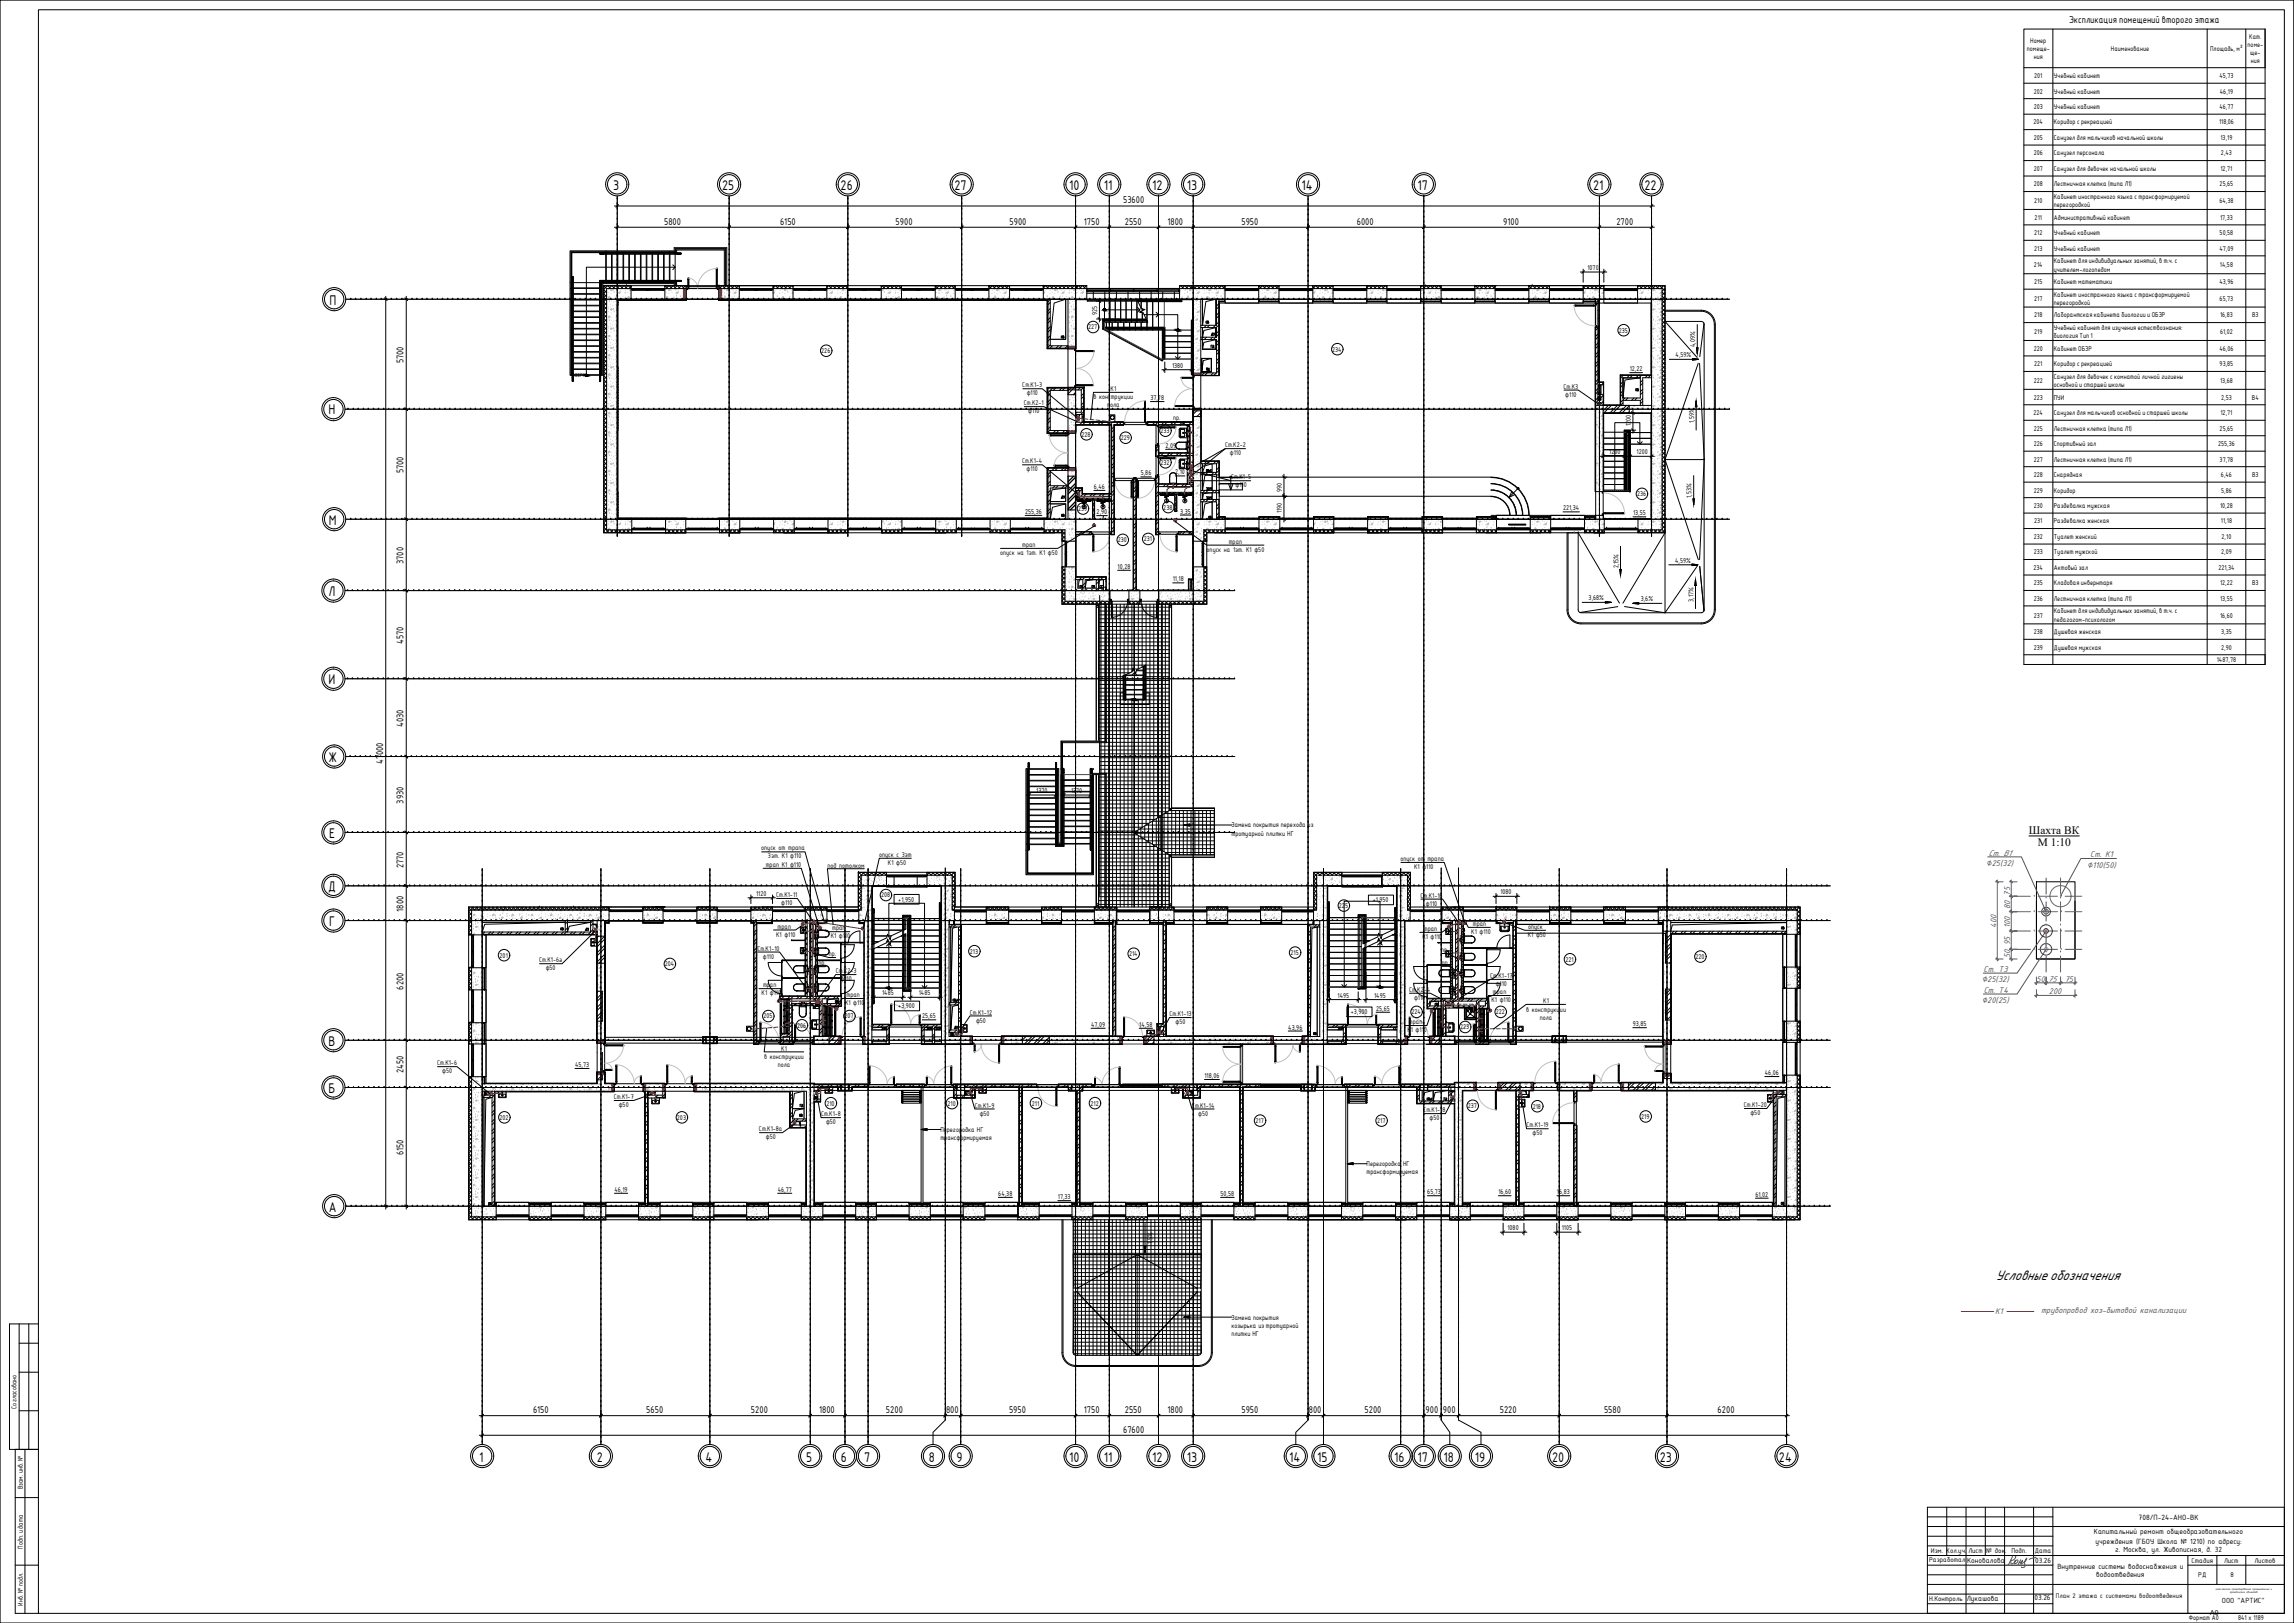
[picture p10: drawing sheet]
<svg xmlns="http://www.w3.org/2000/svg" width="1189mm" height="841mm" viewBox="0 0 1189 841" stroke-linecap="round" stroke-linejoin="round" font-family="sans-serif">
<defs><g id="words">
<g font-size="7">
<text x="318" y="98">3</text>
<text x="374" y="98">25</text>
<text x="436" y="98">26</text>
<text x="495" y="98">27</text>
<text x="554" y="98">10</text>
<text x="572" y="98">11</text>
<text x="597" y="98">12</text>
<text x="615" y="98">13</text>
<text x="674" y="98">14</text>
<text x="735" y="98">17</text>
<text x="826" y="98">21</text>
<text x="852" y="98">22</text>
<text x="171" y="158">П</text>
<text x="170" y="215">Н</text>
<text x="170" y="272">М</text>
<text x="170" y="309">Л</text>
<text x="170" y="354">И</text>
<text x="170" y="395">Ж</text>
<text x="171" y="434">Е</text>
<text x="170" y="462">Д</text>
<text x="171" y="480">Г</text>
<text x="170" y="542">В</text>
<text x="170" y="566">Б</text>
<text x="170" y="628">А</text>
<text x="1034" y="663">Условные обозначения</text>
<text x="248" y="757">1</text>
<text x="309" y="757">2</text>
<text x="366" y="757">4</text>
<text x="418" y="757">5</text>
<text x="436" y="757">6</text>
<text x="448" y="757">7</text>
<text x="481" y="757">8</text>
<text x="496" y="757">9</text>
<text x="554" y="757">10</text>
<text x="572" y="757">11</text>
<text x="597" y="757">12</text>
<text x="615" y="757">13</text>
<text x="668" y="757">14</text>
<text x="683" y="757">15</text>
<text x="723" y="757">16</text>
<text x="735" y="757">17</text>
<text x="748" y="757">18</text>
<text x="764" y="757">19</text>
<text x="804" y="757">20</text>
<text x="860" y="757">23</text>
<text x="922" y="757">24</text>
</g>
<g font-size="5.9">
<text x="1051" y="432">Шахта ВК</text>
<text x="1056" y="439">М 1:10</text>
</g>
<g font-size="4.9">
<text x="1072" y="12">Экспликация помещений второго этажа</text>
<text x="582" y="105">53600</text>
<text x="344" y="116">5800</text>
<text x="404" y="116">6150</text>
<text x="464" y="116">5900</text>
<text x="523" y="116">5900</text>
<text x="562" y="116">1750</text>
<text x="583" y="116">2550</text>
<text x="605" y="116">1800</text>
<text x="643" y="116">5950</text>
<text x="703" y="116">6000</text>
<text x="779" y="116">9100</text>
<text x="838" y="116">2700</text>
<text x="209" y="188" transform="rotate(-90 209 188)">5700</text>
<text x="209" y="245" transform="rotate(-90 209 245)">5700</text>
<text x="209" y="292" transform="rotate(-90 209 292)">3700</text>
<text x="209" y="334" transform="rotate(-90 209 334)">4570</text>
<text x="209" y="377" transform="rotate(-90 209 377)">4030</text>
<text x="199" y="396" transform="rotate(-90 199 396)">47000</text>
<text x="209" y="416" transform="rotate(-90 209 416)">3930</text>
<text x="209" y="450" transform="rotate(-90 209 450)">2770</text>
<text x="209" y="472" transform="rotate(-90 209 472)">1800</text>
<text x="209" y="513" transform="rotate(-90 209 513)">6200</text>
<text x="209" y="556" transform="rotate(-90 209 556)">2450</text>
<text x="209" y="599" transform="rotate(-90 209 599)">6150</text>
<text x="276" y="732">6150</text>
<text x="335" y="732">5650</text>
<text x="389" y="732">5200</text>
<text x="424" y="732">1800</text>
<text x="459" y="732">5200</text>
<text x="490" y="732">800</text>
<text x="523" y="732">5950</text>
<text x="562" y="732">1750</text>
<text x="583" y="732">2550</text>
<text x="605" y="732">1800</text>
<text x="643" y="732">5950</text>
<text x="678" y="732">800</text>
<text x="707" y="732">5200</text>
<text x="739" y="732">900</text>
<text x="748" y="732">900</text>
<text x="777" y="732">5220</text>
<text x="831" y="732">5580</text>
<text x="890" y="732">6200</text>
<text x="582" y="742">67600</text>
</g>
<g font-size="4.8" fill="#545454">
<text x="1034" y="681">К1</text>
<text x="1058" y="680">трубопровод хоз-бытовой канализации</text>
</g>
<g font-size="4.7" fill="#545454">
<text x="1030" y="443">Ст. В1</text>
<text x="1029" y="449">∅25(32)</text>
<text x="1082" y="450">∅110(50)</text>
<text x="1083" y="444">Ст. К1</text>
<text x="1028" y="504">Ст. Т3</text>
<text x="1027" y="509">∅25(32)</text>
<text x="1028" y="515">Ст. Т4</text>
<text x="1027" y="520">∅20(25)</text>
</g>
<g font-size="4.7" fill="#0037dd">
<text x="1042" y="464" transform="rotate(-90 1042 464)">75</text>
<text x="1042" y="471" transform="rotate(-90 1042 471)">80</text>
<text x="1035" y="481" transform="rotate(-90 1035 481)">400</text>
<text x="1042" y="481" transform="rotate(-90 1042 481)">100</text>
<text x="1042" y="490" transform="rotate(-90 1042 490)">95</text>
<text x="1042" y="497" transform="rotate(-90 1042 497)">50</text>
<text x="1055" y="509">50</text>
<text x="1061" y="509">75</text>
<text x="1070" y="509">75</text>
<text x="1062" y="515">200</text>
</g>
<text font-size="4.3" x="1108" y="787">708/П-24-АНО-ВК</text>
<g font-size="4.2">
<text x="1085" y="795">Капитальный ремонт общеобразовательного</text>
<text x="1086" y="800">учреждения (ГБОУ Школа № 1210) по адресу:</text>
<text x="1019" y="810">Коновалова</text>
<text x="1055" y="810">03.26</text>
<text x="1096" y="804">г. Москва, ул. Живописная, д. 32</text>
<text x="1066" y="813">Внутренние системы водоснабжения и</text>
<text x="1086" y="817">водоотведения</text>
<text x="1019" y="830">Лукашова</text>
<text x="1054" y="829">03.26</text>
<text x="1152" y="831">ООО &quot;АРТИС&quot;</text>
</g>
<g font-size="3.9">
<text x="530" y="201">Ст.К1-3</text>
<text x="576" y="203">К1</text>
<text x="810" y="201">Ст.К3</text>
<text x="532" y="205">ф110</text>
<text x="567" y="207">в конструкции</text>
<text x="811" y="206">ф110</text>
<text x="531" y="210">Ст.К2-1</text>
<text x="533" y="214">ф110</text>
<text x="574" y="211">пола</text>
<text x="608" y="218">пр.</text>
<text x="635" y="232">Ст.К2-2</text>
<text x="637" y="236">ф110</text>
<text x="530" y="240">Ст.К1-4</text>
<text x="532" y="244">ф110</text>
<text x="638" y="248">Ст.К1-5</text>
<text x="640" y="253">ф110</text>
<text x="637" y="282">трап</text>
<text x="518" y="288">опуск на 1эт. К1 ф50</text>
<text x="530" y="283">трап</text>
<text x="625" y="286">опуск на 1эт. К1 ф50</text>
<text x="395" y="441">опуск от трапа</text>
<text x="397" y="449">трап К1 ф110</text>
<text x="398" y="445">3эт. К1 ф110</text>
<text x="429" y="450">под потолком</text>
<text x="456" y="444">опуск с 3эт</text>
<text x="460" y="448">К1 ф50</text>
<text x="726" y="446">опуск от трапа</text>
<text x="733" y="450">К1 ф110</text>
<text x="402" y="465">Ст.К1-11</text>
<text x="736" y="465">Ст.К1-16</text>
<text x="405" y="469">ф110</text>
<text x="739" y="469">ф110</text>
<text x="763" y="480">трап</text>
<text x="402" y="485">К1 ф110</text>
<text x="403" y="481">трап</text>
<text x="431" y="482">трап</text>
<text x="738" y="482">трап</text>
<text x="762" y="484">К1 ф110</text>
<text x="792" y="486">К1 ф50</text>
<text x="792" y="481">опуск</text>
<text x="430" y="486">К1 ф110</text>
<text x="737" y="487">К1 ф110</text>
<text x="393" y="493">Ст.К1-10</text>
<text x="395" y="497">ф110</text>
<text x="429" y="495">пр.</text>
<text x="747" y="493">пр</text>
<text x="750" y="493">.</text>
<text x="279" y="499">Ст.К1-6a</text>
<text x="283" y="503">ф50</text>
<text x="424" y="500">пр.</text>
<text x="747" y="500">пр.</text>
<text x="433" y="504">Ст</text>
<text x="436" y="508">ф110</text>
<text x="437" y="504">.К2-3</text>
<text x="772" y="507">Ст.К1-17</text>
<text x="395" y="516">К1 ф110</text>
<text x="395" y="512">трап</text>
<text x="730" y="514">Ст.К2-4</text>
<text x="774" y="515">трап</text>
<text x="775" y="511">ф110</text>
<text x="438" y="521">К1 ф110</text>
<text x="439" y="517">трап</text>
<text x="733" y="518">ф110</text>
<text x="773" y="519">К1 ф110</text>
<text x="800" y="520">К1</text>
<text x="503" y="526">Ст.К1-12</text>
<text x="606" y="527">Ст.К1-13</text>
<text x="791" y="524">в конструкции</text>
<text x="506" y="530">ф50</text>
<text x="609" y="531">ф50</text>
<text x="730" y="531">трап</text>
<text x="798" y="528">пола</text>
<text x="729" y="535">К</text>
<text x="731" y="535">1 ф110</text>
<text x="405" y="545">К1</text>
<text x="227" y="552">Ст.К1-6</text>
<text x="396" y="549">в конструкции</text>
<text x="229" y="556">ф50</text>
<text x="403" y="553">пола</text>
<text x="318" y="569">Ст.К1-7</text>
<text x="321" y="574">ф50</text>
<text x="505" y="574">Ст.К1-9</text>
<text x="618" y="574">Ст.К1-14</text>
<text x="904" y="574">Ст.К1-20</text>
<text x="426" y="578">Ст.К1-8</text>
<text x="508" y="578">ф50</text>
<text x="621" y="578">ф50</text>
<text x="738" y="576">Ст.К1-18</text>
<text x="741" y="581">ф50</text>
<text x="907" y="578">ф50</text>
<text x="393" y="586">Ст.К1-8а</text>
<text x="428" y="583">ф50</text>
<text x="791" y="584">Ст.К1-19</text>
<text x="397" y="590">ф50</text>
<text x="794" y="588">ф50</text>
<text x="1000" y="809">Разработал</text>
<text x="1001" y="805">Изм. Кол.уч.</text>
<text x="1020" y="805">Лист</text>
<text x="1029" y="805">№ док.</text>
<text x="1042" y="805">Подп.</text>
<text x="1055" y="805">Дата</text>
<text x="1136" y="810">Стадия</text>
<text x="1153" y="810">Лист</text>
<text x="1168" y="810">Листов</text>
<text x="1139" y="817">РД</text>
<text x="1156" y="817">8</text>
<text x="1000" y="830">Н.Контроль</text>
</g>
<text font-size="3.7" x="1065" y="828">План 2 этажа с системами водоотведения</text>
<g font-size="3.5">
<text x="1052" y="22">Номер</text>
<text x="1166" y="20">Кат.</text>
<text x="1050" y="26">помеще-</text>
<text x="1094" y="26">Наименование</text>
<text x="1145" y="26">Площадь, м²</text>
<text x="1165" y="24">поме-</text>
<text x="1166" y="29">ще-</text>
<text x="1054" y="31">ния</text>
<text x="1167" y="33">ния</text>
<text x="1054" y="40">201</text>
<text x="1064" y="40">Учебный кабинет</text>
<text x="1150" y="40">45,73</text>
<text x="1054" y="48">202</text>
<text x="1064" y="48">Учебный кабинет</text>
<text x="1150" y="48">46,19</text>
<text x="1054" y="57">203</text>
<text x="1064" y="57">Учебный кабинет</text>
<text x="1150" y="57">46,77</text>
<text x="1054" y="65">204</text>
<text x="1064" y="65">Коридор с рекреацией</text>
<text x="1150" y="65">118,06</text>
<text x="1054" y="73">205</text>
<text x="1064" y="73">Санузел для мальчиков начальной школы</text>
<text x="1151" y="73">13,19</text>
<text x="1054" y="81">206</text>
<text x="1064" y="81">Санузел персонала</text>
<text x="1151" y="81">2,43</text>
<text x="1054" y="89">207</text>
<text x="1064" y="89">Санузел для девочек начальной школы</text>
<text x="1151" y="89">12,71</text>
<text x="1054" y="97">208</text>
<text x="1064" y="97">Лестничная клетка (типа Л1)</text>
<text x="1150" y="97">25,65</text>
<text x="1054" y="105">210</text>
<text x="1064" y="103">Кабинет иностранного языка с трансформируемой</text>
<text x="1064" y="107">перегородкой</text>
<text x="1150" y="105">64,38</text>
<text x="1054" y="114">211</text>
<text x="1064" y="114">Административный кабинет</text>
<text x="1151" y="114">17,33</text>
<text x="1054" y="122">212</text>
<text x="1064" y="122">Учебный кабинет</text>
<text x="1150" y="122">50,58</text>
<text x="1054" y="130">213</text>
<text x="1064" y="130">Учебный кабинет</text>
<text x="1150" y="130">47,09</text>
<text x="1064" y="136">Кабинет для индивидуальных занятий, в т.ч. с</text>
<text x="823" y="140">1070</text>
<text x="1054" y="139">214</text>
<text x="1064" y="141">учителем-логопедом</text>
<text x="1150" y="139">14,58</text>
<text x="1054" y="147">215</text>
<text x="1064" y="147">Кабинет математики</text>
<text x="1150" y="147">43,96</text>
<text x="1054" y="156">217</text>
<text x="1064" y="154">Кабинет иностранного языка с трансформируемой</text>
<text x="1150" y="156">65,73</text>
<text x="1064" y="158">перегородкой</text>
<text x="569" y="163" transform="rotate(-90 569 163)">925</text>
<text x="1054" y="164">218</text>
<text x="1064" y="164">Лаборантская кабинета биологии и ОБЗР</text>
<text x="1151" y="164">16,83</text>
<text x="1167" y="164">В3</text>
<text x="564" y="171">227</text>
<text x="839" y="172">235</text>
<text x="1054" y="173">219</text>
<text x="1064" y="171">Учебный кабинет для изучения естествознания:</text>
<text x="1151" y="173">61,02</text>
<text x="879" y="180" transform="rotate(-90 879 180)">4,09%</text>
<text x="1064" y="175">биология Тип 1</text>
<text x="426" y="183">226</text>
<text x="690" y="182">234</text>
<text x="868" y="185">4,59%</text>
<text x="1054" y="182">220</text>
<text x="1064" y="182">Кабинет ОБЗР</text>
<text x="1150" y="182">46,06</text>
<text x="607" y="190">1380</text>
<text x="1054" y="190">221</text>
<text x="1064" y="190">Коридор с рекреацией</text>
<text x="1150" y="190">93,85</text>
<text x="845" y="192">12,22</text>
<text x="1064" y="196">Санузел для девочек с комнатой личной гигиены</text>
<text x="1054" y="198">222</text>
<text x="1064" y="201">основной и старшей школы</text>
<text x="1151" y="198">13,68</text>
<text x="596" y="207">37,78</text>
<text x="1054" y="207">223</text>
<text x="1064" y="207">ПУИ</text>
<text x="1151" y="207">2,53</text>
<text x="1167" y="207">В4</text>
<text x="1054" y="215">224</text>
<text x="1064" y="215">Санузел для мальчиков основной и старшей школы</text>
<text x="1151" y="215">12,71</text>
<text x="845" y="221" transform="rotate(-90 845 221)">1200</text>
<text x="878" y="219" transform="rotate(-90 878 219)">1,59%</text>
<text x="561" y="226">228</text>
<text x="601" y="224">233</text>
<text x="1054" y="223">225</text>
<text x="1064" y="223">Лестничная клетка (типа Л1)</text>
<text x="1150" y="223">25,65</text>
<text x="581" y="228">229</text>
<text x="604" y="232">2,09</text>
<text x="1054" y="231">226</text>
<text x="1064" y="231">Спортивный зал</text>
<text x="1150" y="231">255,36</text>
<text x="834" y="235">1200</text>
<text x="848" y="235">1200</text>
<text x="1054" y="239">227</text>
<text x="1064" y="239">Лестничная клетка (типа Л1)</text>
<text x="1150" y="239">37,78</text>
<text x="601" y="241">232</text>
<text x="609" y="246">2,10</text>
<text x="591" y="246">5,86</text>
<text x="1054" y="247">228</text>
<text x="1064" y="247">Снарядная</text>
<text x="1151" y="247">6,46</text>
<text x="1167" y="247">В3</text>
<text x="567" y="253">6,46</text>
<text x="664" y="255" transform="rotate(-90 664 255)">990</text>
<text x="848" y="257">236</text>
<text x="877" y="258" transform="rotate(-90 877 258)">1,53%</text>
<text x="1054" y="255">229</text>
<text x="1064" y="255">Коридор</text>
<text x="1151" y="255">5,86</text>
<text x="1054" y="263">230</text>
<text x="1064" y="263">Раздевалка мужская</text>
<text x="1151" y="263">10,28</text>
<text x="531" y="266">255,36</text>
<text x="559" y="265">239</text>
<text x="568" y="266">2,90</text>
<text x="603" y="264">238</text>
<text x="612" y="266">3,35</text>
<text x="664" y="266" transform="rotate(-90 664 266)">1190</text>
<text x="810" y="264">221,34</text>
<text x="846" y="267">13,55</text>
<text x="1054" y="271">231</text>
<text x="1064" y="271">Раздевалка женская</text>
<text x="1151" y="271">11,18</text>
<text x="579" y="281">230</text>
<text x="593" y="281">231</text>
<text x="1054" y="279">232</text>
<text x="1064" y="279">Туалет женский</text>
<text x="1151" y="279">2,10</text>
<text x="1054" y="287">233</text>
<text x="1064" y="287">Туалет мужской</text>
<text x="1151" y="287">2,09</text>
<text x="868" y="292">4,59%</text>
<text x="579" y="295">10,28</text>
<text x="839" y="295" transform="rotate(-90 839 295)">2,15%</text>
<text x="1054" y="295">234</text>
<text x="1064" y="295">Актовый зал</text>
<text x="1150" y="295">221,34</text>
<text x="608" y="301">11,18</text>
<text x="1054" y="303">235</text>
<text x="1064" y="303">Кладовая инвернтаря</text>
<text x="1151" y="303">12,22</text>
<text x="1167" y="303">В3</text>
<text x="823" y="311">3,68%</text>
<text x="850" y="312">3,6%</text>
<text x="878" y="312" transform="rotate(-90 878 312)">3,17%</text>
<text x="1054" y="311">236</text>
<text x="1064" y="311">Лестничная клетка (типа Л1)</text>
<text x="1151" y="311">13,55</text>
<text x="1064" y="318">Кабинет для индивидуальных занятий, в т.ч. с</text>
<text x="1054" y="320">237</text>
<text x="1064" y="322">педагогом-психологом</text>
<text x="1151" y="320">16,60</text>
<text x="1054" y="329">238</text>
<text x="1064" y="329">Душевая женская</text>
<text x="1151" y="329">3,35</text>
<text x="1054" y="337">239</text>
<text x="1064" y="337">Душевая мужская</text>
<text x="1151" y="337">2,90</text>
<text x="1149" y="343">1487,78</text>
<text x="537" y="411">1370</text>
<text x="555" y="411">1370</text>
<text x="638" y="429">Замена покрытия перехода из</text>
<text x="638" y="433">тротуарной плитки НГ</text>
<text x="392" y="464">1120</text>
<text x="457" y="465">208</text>
<text x="466" y="467">+1,950</text>
<text x="711" y="468">+1,950</text>
<text x="778" y="463">1080</text>
<text x="694" y="471">225</text>
<text x="259" y="496">201</text>
<text x="503" y="494">213</text>
<text x="585" y="495">214</text>
<text x="669" y="495">215</text>
<text x="879" y="497">220</text>
<text x="345" y="501">204</text>
<text x="811" y="498">221</text>
<text x="457" y="516">1485</text>
<text x="476" y="516">1485</text>
<text x="693" y="517">1495</text>
<text x="712" y="517">1495</text>
<text x="396" y="528">205</text>
<text x="438" y="528">207</text>
<text x="466" y="523">+3,900</text>
<text x="478" y="528">25,65</text>
<text x="700" y="526">+3,900</text>
<text x="713" y="524">25,65</text>
<text x="731" y="526">224</text>
<text x="775" y="526">222</text>
<text x="413" y="533">206</text>
<text x="565" y="532">47,09</text>
<text x="590" y="532">14,58</text>
<text x="668" y="534">43,96</text>
<text x="757" y="533">223</text>
<text x="846" y="532">93,85</text>
<text x="298" y="553">45,73</text>
<text x="915" y="557">46,06</text>
<text x="624" y="559">118,06</text>
<text x="428" y="573">210</text>
<text x="491" y="573">210</text>
<text x="535" y="573">211</text>
<text x="565" y="573">212</text>
<text x="761" y="574">237</text>
<text x="794" y="574">218</text>
<text x="259" y="580">202</text>
<text x="351" y="580">203</text>
<text x="651" y="582">217</text>
<text x="714" y="582">217</text>
<text x="851" y="580">219</text>
<text x="487" y="587">Перегородка НГ</text>
<text x="487" y="591">трансформируемая</text>
<text x="708" y="604">Перегородка НГ</text>
<text x="708" y="608">трансформируемая</text>
<text x="318" y="618">46,19</text>
<text x="403" y="618">46,77</text>
<text x="517" y="620">64,38</text>
<text x="548" y="621">17,33</text>
<text x="633" y="620">50,58</text>
<text x="740" y="619">65,73</text>
<text x="777" y="619">16,60</text>
<text x="807" y="619">16,83</text>
<text x="910" y="620">61,02</text>
<text x="781" y="637">1080</text>
<text x="809" y="637">1105</text>
<text x="597" y="645" transform="rotate(-90 597 645)">1,5%</text>
<text x="638" y="684">Замена покрытия</text>
<text x="638" y="688">козырька из тротуарной</text>
<text x="638" y="692">плитки НГ</text>
<text x="9" y="730" transform="rotate(-90 9 730)">Согласовано</text>
<text x="12" y="772" transform="rotate(-90 12 772)">Взам. инв. №</text>
<text x="12" y="803" transform="rotate(-90 12 803)">Подп. и дата</text>
<text x="12" y="832" transform="rotate(-90 12 832)">Инв. № подл.</text>
<text x="1134" y="840">Формат А0</text>
<text x="1145" y="837">A0</text>
<text x="1160" y="840">841 х 1189</text>
</g>
<text font-size="2.8" x="297" y="196">ВВЕРХ</text>
<g font-size="1.6">
<text x="1148" y="824">комплексное проектирование промышленных и</text>
<text x="1156" y="826">гражданских объектов</text>
</g>
</g></defs>
<path d="M1055 457h20v40h-20zM1055 467v30h20v-30" fill="none" stroke="#000" stroke-width=".52"/>
<g fill="#fff" stroke="#fff" stroke-width=".52">
<path d="M1030 440v9l14-9zM1030 449l14-9v9z"/>
<path d="M1022 501v8l25-8zM1022 509l25-8v8z"/>
<path d="M1022 511v9l25-9zM1022 520l25-9v9z"/>
<path d="M1082 441v9l15-9zM1082 450l15-9v9z"/>
</g>
<path d="M1030 444h18l12 28M1097 445h-19l-10 19M1060 482l-15 22h-17M1060 492l-15 23h-17" fill="none" stroke="#545454" stroke-width=".52"/>
<circle cx="1060" cy="482" r="1.2" fill="none" stroke="#f00" stroke-width=".52"/>
<g fill="none" stroke="#0000b8" stroke-width=".52">
<circle cx="1060" cy="472" r="2.3"/>
<circle cx="1060" cy="482" r="3"/>
<circle cx="1060" cy="492" r="3"/>
</g>
<g fill="none" stroke="#f0f" stroke-width=".52">
<path d="M1060 482v10"/>
<circle cx="1060" cy="492" r="1"/>
</g>
<circle cx="1060" cy="472" r="1.2" fill="none" stroke="#00f" stroke-width=".52"/>
<circle cx="1068" cy="464" r="5" fill="none" stroke="#955d4a" stroke-width=".52"/>
<g fill="none" stroke="#0037dd" stroke-width=".52">
<path d="M1034 457h4M1035 456v42M1041 457h4M1042 456v42M1060 455v8M1068 455v8M1041 464h11M1041 472h11M1054 464h.1M1054 472h.1M1056 464h10M1056 472h10"/>
<path d="M1060 465h.1M1060 479h.1M1060 467v10M1068 465h.1M1068 479h.1M1068 467v10M1068 464h.1M1068 472h.1M1070 464h9M1070 472h9M1034 497h4M1041 482h11"/>
<path d="M1041 492h11M1041 497h4M1054 482h.1M1054 492h.1M1056 482h10M1056 492h10M1060 493h.1M1060 481v10M1060 495v9M1068 493h.1M1068 481v10M1068 495v9"/>
<path d="M1068 482h.1M1068 492h.1M1070 482h9M1070 492h9M1054 509h22M1054 516h22M1055 506v4M1055 513v4M1060 506v4M1068 506v4M1075 506v4M1075 513v4"/>
</g>
<path d="M1046 428v11l38-11zM1046 439l38-11v11z" fill="#fff" stroke="#fff" stroke-width=".52"/>
<path d="M1051 433h27" fill="none" stroke="#000" stroke-width=".52"/>
<!-- layer: 0 -->
<g fill="#0037dd" stroke="#0037dd" stroke-width=".52">
<path d="M1061 509l-1 1zM1060 510l1-1z"/>
<path d="M1067 510l1-1zM1068 509l-1 1z"/>
<path d="M1068 509l-1 1zM1068 509l-1 1z"/>
<path d="M1075 510l1-1zM1076 509l-1 1z"/>
<path d="M1075 516l1-1zM1076 515l-1 1z"/>
<path d="M1056 515l-1 1zM1056 515l-1 1z"/>
<path d="M1035 496l1 1zM1035 497h1z"/>
<path d="M1035 457h1zM1035 457h1z"/>
<path d="M1056 509l-1 1zM1055 510l1-1z"/>
<path d="M1060 510l1-1zM1061 509l-1 1z"/>
<path d="M1042 457h1zM1042 456l1 1z"/>
<path d="M1042 464l1 1zM1042 464l1 1z"/>
<path d="M1042 492h1zM1042 491l1 1z"/>
<path d="M1042 496l1 1zM1042 497h1z"/>
<path d="M1042 482l1 1zM1042 482l1 1z"/>
<path d="M1042 472l1 1zM1042 472l1 1z"/>
<path d="M1042 464l1 1zM1042 464l1 1z"/>
<path d="M1042 472l1 1zM1042 472l1 1z"/>
<path d="M1042 491l1 1zM1042 492h1z"/>
<path d="M1042 482l1 1zM1042 482l1 1z"/>
</g>
<path d="M0 0h1189v841M1189 0h.1M1189 0v841M15 686v65M0 841h1189" fill="none" stroke="#000" stroke-width=".52"/>
<path d="M20 5h1164v831h-1164zM10 696h10M10 686v65M20 686h-15v65h15M10 711h10M10 731h10M8 751v85h12M13 751v85M8 776h12M8 811h12" fill="none" stroke="#000" stroke-width=".52"/>
<g fill="none" stroke="#000" stroke-width=".52">
<path d="M313 148h43v7M313 148v128h237v37h25M313 159l1 1M313 157l1 1M313 154l1 2M313 152l1 2M313 150l1 2M313 148l1 2M314 150h42M314 150v125h238M314 151l-1 1M314 153l-1 1"/>
<path d="M314 155l-1 1M314 157l-1 1M314 159l-1 2M315 148l-2 2M315 148l2 2M317 148l-2 2M317 148l2 2M317 148h.1M319 148l-1 2M319 148l2 2M320 148h.1M320 155h81"/>
<path d="M321 148l-1 2M321 148l2 2M323 148l-1 2M324 148l1 2M325 148h.1M325 148l-1 2M326 148h.1M326 148l1 1M327 148v7M327 149l-1 1M345 148v7M345 148l1 2"/>
<path d="M347 148l-2 2M347 148l1 2M349 148l-2 2M349 148l1 2M351 148l-2 2M351 148l2 2M353 148l-1 2M353 148l2 2M355 148l-1 2M355 148h1M356 149h17M356 150h16"/>
<path d="M373 148h.1M373 155v-7h190v7h-6v26h-4M373 150h488v125h-40l2 1M373 148l1 2M374 148h.1M374 148l-1 2M374 148l2 2M376 148l-1 2M377 148l1 2M378 148h.1M378 148l-1 2M379 148l1 2"/>
<path d="M381 148l-2 2M381 148l1 2M383 148l-2 2M383 148h.1M383 148v7M401 148v7M401 149v1M402 148l-1 1M402 148l1 2M402 148h.1M404 148l-2 2M404 148l2 2"/>
<path d="M406 148l-1 2M406 148l2 2M408 148l-1 2M408 148l2 2M410 148l-1 2M410 148l1 1M411 148v7h-10M411 149v1M429 148v7M429 148v1v1M430 148l1 2M431 148h.1"/>
<path d="M431 148l-1 2M432 148l1 2M434 148l-2 2M434 148l1 2M436 148l-2 2M436 148l1 2M437 148h.1M438 148l-2 2M438 148l1 1M439 148v7M439 149l-1 1M457 148v7"/>
<path d="M457 148h.1M457 148l2 2M459 148l-1 2M459 148l2 2M461 148l-1 2M461 148l2 2M463 148l-1 2M464 148l1 2M464 148h.1M465 148l-1 2M466 148l1 2M467 148l-1 2"/>
<path d="M467 148v7M485 148v7M485 148l1 2M487 148l-2 2M487 148l1 2M489 148l-2 2M489 148l1 2M491 148l-2 2M491 148l2 2M493 148l-1 2M493 148l2 2M495 149h.1"/>
<path d="M495 148l-1 2M495 148v7M513 148v7M513 148l1 2M514 148l-1 2M514 148l2 2M516 148l-1 2M517 148l1 2M517 148h.1M518 148h.1M518 148l-1 2M519 148l1 2"/>
<path d="M521 148l-2 2M521 148l1 2M523 148l-2 2M523 148h.1M523 148v7M541 148h.1M541 148v7h-130M541 149v1M542 148l-1 1M542 148l1 2M544 148l-2 2M544 148l2 2"/>
<path d="M544 155h9v24M546 148l-1 2M546 148l2 2M546 148h.1M548 148l-1 2M548 148l2 2M549 148h.1M550 148l-1 2M550 148l2 2M552 148l-1 2M553 148l1 2M554 148l-1 2"/>
<path d="M555 148l1 2M556 148h.1M557 148l-2 2M557 148l1 2M558 148h.1M559 148l-2 2M559 148l1 2M561 148l-2 2M561 148l2 2M563 148h.1M563 148l-2 2M611 149v1"/>
<path d="M612 148l-1 1M612 148l2 2M614 148l-2 2M614 148l2 2M616 148l-1 2M616 148l2 2M618 148l-1 2M618 148h.1M618 148l2 2M620 148l-1 2M620 148l2 2M622 148l-1 2"/>
<path d="M622 148h.1M623 148l1 2M625 148l-2 2M625 148l1 2M627 148l-2 2M627 148l1 2M629 148l-2 2M629 148l1 2M630 155h-8v14M631 148l-2 2M631 148l2 2M632 155h3"/>
<path d="M633 148l-1 2M633 148l2 2M634 148h.1M635 148v7M635 148l-1 2M652 148v7M652 148h.1M652 148l2 2M653 155h10M653 150l1-2 2 2M656 148l-1 2M657 148l1 2"/>
<path d="M658 148l-1 2M659 148l1 2M661 148l-2 2M661 148l1 2M661 148h.1M661 150l2-2v7M680 148v7M680 149l1 1M681 155h10M682 148l-2 2M682 148l1 2M683 148h.1"/>
<path d="M684 148l-2 2M684 148l2 2M685 148h.1M686 148l-1 2M686 148l2 2M688 148l-1 2M688 148l2 2M689 148h.1M690 148l-1 2M690 148h1M691 148v7M708 148v7"/>
<path d="M709 155h9M709 148l-1 1 1 1M710 148l1 2M711 148l-1 2M712 148l1 2M713 148h.1M714 148l-2 2M714 148l1 2M716 148l-2 2M716 148l1 2M718 148l-2 2M718 148l1 1"/>
<path d="M719 148v7M719 149l-1 1M736 148v7M736 149l1 1M736 148h.1M736 155h11M737 148l-1 1M737 148l2 2M738 148h.1M739 148l-1 2M739 148l2 2M741 148l-1 2"/>
<path d="M741 148l2 2M742 148h.1M743 148l-1 2M744 148l1 2M745 148l-1 2M746 148l1 1M747 149l-1 1M747 148v7M764 148h.1M764 148v7M765 148h-1M765 155h10"/>
<path d="M765 148l1 2M766 148h.1M767 148l-2 2M767 148h.1M767 148l1 2M769 148l-2 2M769 148l1 2M771 148l-2 2M771 148l2 2M773 148l-2 2M773 148l2 2M775 148v7"/>
<path d="M775 148l-1 2M792 148v7M792 148l2 2M793 155h10M794 148l-1 2M794 148l2 2M795 148h.1M796 148l-1 2M797 148l1 2M798 148l-1 2M799 148l1 2M801 148l-2 2"/>
<path d="M801 148l1 2M803 148l-2 2M803 148v7M820 148v7M821 149v1M821 155h6M821 148h.1M822 148l-2 1M822 148l2 2M824 148l-2 2M824 148l2 2M826 148l-1 2"/>
<path d="M826 148l2 2M828 148l-1 2M828 148l2 2M829 148h.1M830 148l-1 2M831 148v1M831 148h.1M831 148v7h-3M831 149v1M849 148v7h7M849 148h.1M849 149v1"/>
<path d="M849 148v1M850 148l1 2M852 148l-2 2M852 148l1 2M854 148l-2 2M854 148l1 2M856 148l-2 2M856 148l1 2M857 148h.1M858 148l-2 2M858 148l2 2M860 148h.1"/>
<path d="M860 148l-2 2M860 148l3 3M861 160l2 1M861 158l2 1M861 156l2 1M861 153l2 2M861 151l2 2M862 148l-1 2M862 148l1 1M863 152h.1M863 150h.1M863 155h.1"/>
<path d="M863 154l-2 1M863 149l-2 2M863 151l-2 2M863 156l-2 1M863 158l-2 1M863 160l-2 1M313 180l1 1M313 178l1 1M313 176l1 1M313 174l1 1M313 171l1 2M313 169l1 2"/>
<path d="M313 167l1 2M313 165l1 2M313 163l1 1M313 161l1 1M314 161l-1 2M314 163l-1 2M314 165l-1 2M314 168l-1 1M314 170l-1 1M314 172l-1 1M314 174l-1 1M314 176l-1 2"/>
<path d="M314 178l-1 2M622 170v5M622 176v17M861 179l2 1M861 177l2 1M861 175l2 1M861 173l2 1M861 170l2 2M861 168l2 2M861 166l2 2M861 164l2 2M861 162l2 1"/>
<path d="M863 164h.1M863 175h.1M863 162h.1M863 167h.1M863 173h.1M863 178h.1M863 167h19h1v1v148l-1 1M863 161h19a7 7 0 0 1 6 7v148a7 7 0 0 1-6 7h-63a7 7 0 0 1-6-7v-40M863 161h19a7 7 0 0 1 7 7v148a7 7 0 0 1-7 7h-63a7 7 0 0 1-7-7M863 175l-2 1M863 162l-2 2M863 164l-2 2"/>
<path d="M863 166l-2 2M863 168l-2 2M863 171l-2 1M863 173l-2 1M863 177l-2 1M863 179l-2 2M313 199l1 1M313 197l1 1M313 195l1 1M313 193l1 1M313 190l1 2M313 188l1 2"/>
<path d="M313 186l1 2M313 184l1 2M313 182l1 2M314 180l-1 2M314 182l-1 2M314 185l-1 1M314 187l-1 1M314 189l-1 1M314 191l-1 1M314 193l-1 2M314 195l-1 2M314 197l-1 2"/>
<path d="M314 199l-1 2M553 180v21M557 181v19M618 195v16M856 195v15h-5M861 198l2 2M861 196l2 1M861 194l2 1M861 192l2 1M861 190l2 1M861 187l2 2M861 185l2 2"/>
<path d="M861 183l2 2M861 181l2 2M863 186h.1M863 197h.1M863 184h.1M863 189h.1M863 195h.1M863 181l-2 2M863 183l-2 2M863 185l-2 2M863 188l-2 1M863 190l-2 1"/>
<path d="M863 192l-2 1M863 194l-2 1M863 196l-2 2M863 198l-2 2M313 218l1 2M313 216l1 1M313 214l1 1M313 212l1 1M313 210l1 1M313 207l1 2M313 205l1 2M313 203l1 2"/>
<path d="M313 201l1 2M314 201l-1 2M314 204l-1 1M314 206l-1 1M314 208l-1 1M314 210l-1 1M314 212l-1 2M314 214l-1 2M314 216l-1 2M314 218l-1 2M553 202v21M553 205h4"/>
<path d="M557 202v12M557 215v4M622 216h-4v3M828 210h2M831 210v45M841 210h9M844 210v4M856 214v47M861 219l2 2M861 217l2 2M861 215l2 2M861 213l2 1"/>
<path d="M861 211l2 1M861 209l2 1M861 207l2 1M861 204l2 2M861 202l2 2M861 200l2 2M863 208h.1M863 219h.1M863 200h.1M863 206h.1M863 211h.1M863 217h.1"/>
<path d="M863 213l-2 2M863 200l-2 2M863 202l-2 2M863 205l-2 1M863 207l-2 1M863 209l-2 1M863 211l-2 1M863 215l-2 2M863 217l-2 2M863 219l-2 2M313 239l1 2M313 237l1 2"/>
<path d="M313 235l1 2M313 233l1 1M313 231l1 1M313 229l1 1M313 227l1 1M313 224l1 2M313 222l1 2M313 220l1 2M314 221l-1 1M314 223l-1 1M314 225l-1 1M314 227l-1 1"/>
<path d="M314 229l-1 2M314 231l-1 2M314 233l-1 2M314 235l-1 2M314 238l-1 1M314 240l-1 1M553 225v17M553 224h4M557 220v22l-4 1M618 220v15M618 236v15M622 239v-44h-4v-40h-7v-7h252v128"/>
<path d="M861 238l2 2M861 236l2 2M861 234l2 2M861 232l2 1M861 230l2 1M861 228l2 1M861 226l2 1M861 224l2 1M861 221l2 2M863 231h.1M863 222h.1M863 229h.1"/>
<path d="M863 234h.1M863 240h.1M863 234l-2 2M863 222l-2 1M863 224l-2 1M863 226l-2 1M863 228l-2 1M863 230l-2 1M863 232l-2 2M863 236l-2 2M863 238l-2 2M313 248h.1"/>
<path d="M313 258l1 2M313 256l1 2M313 254l1 2M313 252l1 1M313 250l1 1M313 248l1 1M313 246l1 1M313 243l1 2M313 241l1 2M314 242l-1 1M314 244l-1 1M314 246l-1 2"/>
<path d="M314 248l-1 2M314 250l-1 2M314 252l-1 2M314 255l-1 1M314 257l-1 1M314 259l-1 1M553 253v16h-9M553 244v8M553 247h4M557 254v4M618 252v3M622 240v5"/>
<path d="M622 246v8M622 255v4M830 255h-3v13M831 255v11M861 260l2 1M861 257l2 2M861 255l2 2M861 253l2 2M861 251l2 2M861 249l2 1M861 247l2 1M861 245l2 1"/>
<path d="M861 243l2 1M861 240l2 2M863 242h.1M863 253h.1M863 245h.1M863 251h.1M863 256h.1M863 251l-2 2M863 241l-2 1M863 243l-2 1M863 245l-2 1M863 247l-2 1"/>
<path d="M863 249l-2 2M863 253l-2 2M863 255l-2 2M863 258l-2 1M863 260l-2 1M313 275l1 1M313 273l3 3M313 271l1 2M313 269l1 1M313 267l1 1M313 265l1 1M313 263l1 1"/>
<path d="M313 260l1 2M314 261l-1 1M314 263l-1 1M314 265l-1 2M314 267l-1 2M314 269l-1 2M314 271l-1 2M314 274l-1 1M316 275l-2 1M316 275l2 1M317 276h.1M318 275l-2 1"/>
<path d="M318 275l2 1M319 276h.1M320 275l-2 1M320 269h.1M320 269h223M321 275l1 1M321 276h.1M322 275l-2 1M323 275l1 1M324 275l-1 1M325 275l1 1M326 275l-1 1"/>
<path d="M327 275h.1M327 275v1M327 269v7M345 269v7M345 276h.1M345 275h.1M346 276h.1M346 275l2 1M347 275l-1 1M348 275l2 1M349 276h.1M350 275l-2 1"/>
<path d="M350 275l2 1M352 275l-2 1M352 275l2 1M354 275l-2 1M355 275h.1M355 269v7M355 275l-1 1M373 269v7M373 276h.1M374 275l1 1M374 276h.1M375 275l-2 1"/>
<path d="M376 275l1 1M377 275l-1 1M378 275l1 1M379 275l-1 1M380 275l2 1M381 275l-1 1M382 275l1 1M383 275h.1M383 269v7M383 275l-1 1M401 269v7l2-1M401 275l2 1"/>
<path d="M402 276h.1M403 275l2 1M405 275l-2 1M405 275l2 1M407 275l-2 1M408 275l1 1M409 275l-2 1M410 275l1 1M411 275l-1 1M412 269v7M429 269v7M429 275l1 1"/>
<path d="M429 276h.1M430 275l-1 1M431 275l1 1M432 275l-1 1M433 275l2 1M434 275l-1 1M435 275l2 1M437 275l-2 1M437 275l2 1M437 276h.1M439 275l-2 1M439 275h.1"/>
<path d="M439 269v7M457 269v7M457 275l1 1M457 276h.1M458 275h-1M458 275l2 1M460 275l-2 1M461 275l1 1M462 275l-2 1M463 275l1 1M464 275l-1 1M465 275l1 1"/>
<path d="M466 276h.1M466 275l-1 1M467 275h.1M467 275v1M467 269v7M485 269v7M485 276h.1M485 275h.1M486 275l2 1M487 275l-1 1M488 275l2 1M490 275l-2 1"/>
<path d="M490 276h.1M490 275l2 1M492 275l-2 1M492 275l2 1M494 276h.1M494 275l-2 1M495 275l1 1M496 269v7M496 275l-2 1M513 269v7M513 276h.1M514 275l1 1"/>
<path d="M515 275l-2 1M516 275l1 1M517 275l-1 1M518 275l1 1M519 275l-1 1M520 275l2 1M521 276h.1M521 275l-1 1M523 275l-1 1M524 269v7l-2-1M541 269v7M541 275l2 1"/>
<path d="M543 275l-2 1M543 276h.1M543 275l2 1M545 275l-2 1M545 275l2 1M547 275l-2 1M548 275l1 1M549 276h.1M549 275l-2 1M550 275h.1M550 275l2 2M550 275v1"/>
<path d="M551 275h-1M552 275h.1M552 275v5M552 276l-2 1 2 2M552 278l-2 1 1 1h1M553 264h4M557 277v3h-7M618 277v3h7M618 269h12M622 260v9M624 279l1 1M624 277l1 1"/>
<path d="M624 275l1 1M625 275l-1 1M625 276v37h-24M625 277l-1 1M625 276h84M625 279l-1 1M626 275l2 1M627 275l-1 1M628 275l2 1M630 275l-2 1M630 275l2 1M632 275l-2 1"/>
<path d="M632 269h3M632 276h.1M632 275l2 1M634 275l-2 1M634 276h.1M635 275h.1M635 269v7M635 276h-1M652 269v7M652 275l1 1M653 269h10M653 275h-1"/>
<path d="M654 275l1 1M655 275l-2 1M656 275l1 1M657 275l-1 1M658 275l1 1M659 276h.1M659 275l-1 1M660 275l2 1M660 276h.1M661 275l-1 1M662 275l1 1M663 269v7"/>
<path d="M663 275l-1 1M681 269v7M681 269h10M681 275l2 1M683 275l-2 1M683 275l2 1M685 275l-2 1M685 275l2 1M687 275l-2 1M687 276h.1M688 275l1 1M689 275l-2 1"/>
<path d="M691 275l-1 1M691 269v7l-1-1M709 269v7M709 275l1 1M709 269h10M710 276h.1M710 275l-1 1M711 275l1 1M712 276h.1M712 275l-1 1M713 275l2 1M714 276h149"/>
<path d="M714 275l-1 1M715 275l2 1M717 275l-2 1M717 275l2 1M719 275l-2 1M719 275h1M719 276h.1M720 269v7M737 269v7M737 269h10M738 276h.1M738 275h-1l1 1"/>
<path d="M739 275l1 1M740 276h.1M740 275l-2 1M741 275l1 1M742 275l-2 1M743 275l1 1M744 275l-1 1M745 275l1 1M746 275l-1 1M747 275h1l-1 1M748 269v7M765 275h.1"/>
<path d="M765 269v7M765 276h.1M765 269h10M766 275l2 1M767 275l-1 1M768 275l2 1M770 275l-2 1M770 275l2 1M772 275l-2 1M772 275l2 1M774 275l-2 1M775 275h1"/>
<path d="M776 269v7M776 275l-2 1M793 269v7M793 269h10M794 275l1 1M795 275l-1 1M796 275l1 1M797 275l-1 1M798 275l1 1M799 275l-1 1M800 275l2 1M801 275l-1 1"/>
<path d="M803 276h.1M803 275l-1 1M804 275h-180v5M804 269v7l-2-1M804 275h15M821 275h.1M821 269v7l2-1M823 275l2 1M825 275l-2 1M825 275l2 1M827 275l-2 1M827 268v1h-5"/>
<path d="M827 267h3M828 275l1 1M829 275l-2 1M830 275l1 1M831 267v2v7M831 275l-1 1M849 275l1 1M850 275l-1 1M851 275l1 1M852 275l-1 1M853 275l2 1M854 276h.1"/>
<path d="M854 275l-1 1M855 275l2 1M856 268v1h-7v7M856 262v6M856 276h.1M857 275l-2 1M857 275l2 1M859 275l-2 1M859 275l2 1M861 275l-2 1M861 276h.1M861 274l2 2"/>
<path d="M861 272l2 2M861 270l2 2M861 268l2 2M861 266l2 1M861 264l2 1M861 262l2 1M863 264h.1M863 275h.1M863 262h.1M863 267h.1M863 273h.1M863 270l-2 2"/>
<path d="M863 272l-2 2M863 262l-2 1M863 264l-2 1M863 266l-2 2M863 268l-2 2M863 275l-2 1M550 294h7v5M550 294l2 2M551 294h-1M552 294v18h23v1M552 295l-2 1 2 2M552 297l-2 2 2 1"/>
<path d="M552 299l-2 2 2 1M624 294v18h-23v1M624 300l1 1M624 298l1 1M624 296l1 1M624 294l1 1M625 294l-1 1M625 294h-7v6M625 296l-1 1M625 298l-1 1M625 300l-1 1M550 311l2 2"/>
<path d="M552 308l-2 1 2 2M552 301l-2 2 2 1M552 303l-2 2 2 1M552 306l-2 1 2 2M552 310l-2 1M552 312l-1 1M553 312l1 1M554 312l-1 1M555 312l1 1M556 313h.1M556 312l-1 1M557 312l2 1"/>
<path d="M557 300v6h4M558 313h.1M559 312l-2 1M559 312l2 1M561 312l-2 1M561 312l2 1M562 306h6M563 312l-2 1M563 312l2 1M565 312l-2 1M566 312l1 1M566 313h.1"/>
<path d="M567 312l-1 1M568 312l1 1M569 312l-1 1M569 306h3M570 312l1 1M570 313h.1M571 312l-1 1M572 312l1 1M572 313h.1M573 306h12v5M573 312l-1 1M574 312l1 1"/>
<path d="M575 313h.1M575 306v5M575 312l-1 1M576 312h8M585 312h6v1h-6zM585 312l1 1M586 312l-1 1M587 312l1 1M588 306h29M588 312l-1 1M589 312l1 1M590 312l-1 1"/>
<path d="M591 306v5M591 312h8M601 313h.1M601 306v5M601 312h.1M602 312l1 1M603 312l-1 1M604 312l1 1M605 312l-1 1M606 312l1 1M607 312l-1 1M608 312l1 1"/>
<path d="M609 313h.1M609 312l-1 1M610 312l2 1M612 312l-2 1M612 312l2 1M614 312l-2 1M614 312l2 1M616 312l-2 1M616 312l2 1M618 312l-2 1M618 301v5h-1M619 312l1 1"/>
<path d="M619 313h.1M620 312l-1 1M621 312l1 1M622 312l-1 1M623 313h.1M623 312l1 1M624 311l1 1M624 308l1 2M624 306l1 2M624 304l1 2M624 302l1 2M625 311l-2 2"/>
<path d="M625 313h.1M625 302l-1 2M625 304l-1 2M625 306l-1 2M625 308l-1 2M812 316v-40h6v40v1h1M819 318h63M445 452h50v18M445 452v20h1M445 452h.1M445 458l1 2M445 456l1 2"/>
<path d="M445 454l1 1M445 452l2 2M446 452l-1 1M446 456l-1 1M446 458l-1 1M446 460l-1 1M447 452l2 2M448 452l-3 3M449 452l2 2M450 452l-2 2M451 452l2 2M452 452l-1 2"/>
<path d="M454 452l1 2M454 452l-1 2M455 452h.1M456 452l1 2M456 452l-1 2M458 452l1 2M458 452l-1 2M459 452v2h-13v18M459 454v5M459 453v1M459 453h21M480 454h13v18h2"/>
<path d="M480 454v5h8M480 452v2M480 453v1M481 452l2 2M482 452l-2 1M483 452l2 2M484 452l-2 2M485 452l2 2M486 452h.1M486 452l-2 2M487 452l2 2M488 452l-1 2"/>
<path d="M490 452l1 2M490 452l-1 2M492 452l1 2M492 452l-1 2M493 458l2 2M493 456l2 1M493 454l2 1M494 452l1 1M494 452h.1M494 452l-1 2M495 454h.1M495 460h.1"/>
<path d="M495 458h.1M495 454l-2 1M495 456l-2 1M495 458l-2 1M681 454h.1M681 457h.1M681 458h.1M681 452l1 2M682 455l-1 2 1 1M682 457l-1 2 1 1M682 459l-1 2 1 1M683 452l1 2"/>
<path d="M683 452l-2 2 1 2M685 452l1 2M685 452l-1 2M687 452l1 2M688 452l-2 2M689 452h.1M689 452l2 2M690 452l-2 2M691 452l2 2M691 452h.1M692 452l-2 2M693 452l2 2"/>
<path d="M694 452l-2 2M695 452v2h-13v18h-1M695 454v5M695 453l-1 1M695 453h21M708 454h.1M708 459h.1M711 454h.1M711 459h.1M716 454h.1M716 459h8M716 452v2h13v18"/>
<path d="M716 454v5M717 452l1 2M717 452l-1 1M719 452l1 2M719 452l-1 2M719 452h.1M721 452l1 2M721 452l-1 2M723 452l1 2M724 452l-2 2M724 459v18h4h-4v6M724 459h.1"/>
<path d="M725 452l2 2M726 452l-2 2M727 452l2 2M728 452h.1M728 452l-2 2M729 452l2 2M729 454l2 2M729 459l2 1M729 456l2 2M730 452l-2 2M731 455l-2 2M731 453l-2 2"/>
<path d="M731 457l-2 2M731 460l-2 1M243 472h.1M243 479h.1M243 470l1 2M243 479l1 1M243 477l1 1M243 475l1 1M243 473l1 1M243 470h.1M244 472h72v5M244 472h72v-2h-73v162h183v-7"/>
<path d="M244 472v159h283M244 473l-1 2M244 475l-1 2M244 477l-1 2M244 479l-1 2M245 470l1 2M245 470l-2 2M247 470l1 2M247 470l-1 2M248 470h.1M249 470l1 2M249 470l-1 2"/>
<path d="M251 470l1 2M252 470l-2 2M253 470l2 2M254 470l-2 2M255 470l2 2M256 470l-2 2M257 470l2 2M258 470l-2 2M259 470l2 2M260 470l-1 2M261 470h.1M262 470l1 2"/>
<path d="M262 470h.1M262 470l-1 2M264 470l1 2M264 470l-1 2M266 470l1 2M266 470l-1 2M268 470h.1M268 470l1 2M269 470l-2 2M269 470h.1M270 470l2 2M271 470l-2 2"/>
<path d="M271 470h.1M272 470l2 2M273 470l-2 2M274 470l2 2M275 470l-2 2M276 470l2 2M277 470l-1 2M279 470l1 2M279 470l-1 2M280 470h.1M281 470l1 2M281 470l-1 2"/>
<path d="M283 470l1 2M283 470l-1 2M285 470l1 2M286 470l-2 2M286 470h.1M287 470l2 2M288 470l-2 2M289 470l2 2M290 470l-2 2M291 470l2 2M292 470l-2 2M293 477h-43v6"/>
<path d="M293 470l2 2M294 470l-1 2M294 477h12M296 470l1 2M296 470l-1 2M297 470h.1M298 470l1 2M298 470l-1 2M300 470h.1M300 470l1 2M300 470l-1 2M302 470l1 2"/>
<path d="M303 470l-2 2M304 470l1 2M305 470l-2 2M306 470l2 2M307 470l-2 2M307 477h2v6M308 470h.1M308 470l2 2M309 470l-2 2M310 470l2 2M311 470l-1 2M312 470l2 2"/>
<path d="M313 470l-1 2M314 470h.1M315 470l1 1M315 470l-1 2M315 477h-2v1M316 472h17M316 470h17M333 477v-5h11v5M333 471h.1M333 477h10M334 470l1 2M334 470l-1 1"/>
<path d="M336 470l1 2M336 470l-1 2M338 470l1 2M338 470h.1M339 470l-2 2M339 470h.1M339 470h-6v2M340 470l2 2M341 470l-2 2M342 470l2 2h17M343 470l-2 2M344 470v2h-11"/>
<path d="M344 471l-1 1M345 470h16l2 2M361 477v-5h11v5M361 470h11v2h-11zM361 477h10M362 470l-1 1M363 470l2 2M364 470l-1 2M365 470l2 2M366 470l-1 2M366 470h.1M367 470h.1"/>
<path d="M368 470l1 2M368 470l-1 2M370 470l1 2M370 470l-1 2M372 472h17M372 470h17M372 471l-1 1M389 477v-5h11v5M389 470h11v2h-11zM389 477h2M389 470l1 2M391 470l1 2"/>
<path d="M392 470l-2 2M392 470h.1M392 477h8M393 470l2 2M394 470l-2 2M395 470l2 2M396 470l-2 2M397 470l2 2M398 470l-2 2M399 470l1 1M400 470l-1 2M400 472h17"/>
<path d="M417 470h12v2h-12zM417 471l1 1M418 477l-1-5h12v5M418 477h2M419 470l1 2M419 470l-1 2M420 470h.1M421 470l1 2M421 477h2M421 470l-1 2M423 470l1 2M423 477h5"/>
<path d="M423 470l-1 2M425 470l1 2M426 470l-2 2M427 470l2 2h16M428 470l-2 2M429 477h-3M429 470h16M429 471l-1 1M445 462h.1M445 466h.1M445 471h.1M445 462l1 2-1 2"/>
<path d="M445 469l1 1-1 2M445 471v1M445 467l1 1M445 465l1 1M445 460l1 2M446 477h6M446 472h-1v5M446 468l-1 2M446 466l-1 2M446 462l-1 1M448 477v1M448 477h4"/>
<path d="M493 471l1 1M493 469l2 1M493 466l2 2M493 464l2 2M493 462l2 2M493 460l2 2M495 472v5h-3v2M495 470h.1M495 471l-1 1M495 470v2M495 465h.1M495 469h.1"/>
<path d="M495 464l-2 2M495 466l-2 2M495 469l-2 1M495 462h.1M495 460l-2 2M495 462l-2 2M495 472h16M495 470h16M511 472v-2h12v7M511 472h56M511 472v5M511 477h11"/>
<path d="M512 470h.1M512 470l1 2M513 470l-2 2M513 470h.1M514 470l1 2M515 470l-2 2M516 470l2 2M517 470l-2 2M518 470l2 2M519 470l-2 2M520 470l2 2M521 470l-1 2"/>
<path d="M522 470h.1M522 470h1l-1 2M523 470h17M540 477v-7h10v7M540 477h10M540 470l1 2M541 470h.1M542 470l1 2M542 470l-1 2M544 470l1 2M544 470l-1 2M546 470l1 2"/>
<path d="M546 470l-1 2M548 470l1 2M549 470l-2 2M550 470h.1M550 471l-1 1M567 472v-2h12v2M567 472h12M567 472v5M567 470l2 2M568 470l-1 1M569 470l2 2M570 470l-2 2"/>
<path d="M571 470l2 2M572 470l-2 2M573 470l2 2M574 470l-1 2M575 470h.1M575 470l2 2M576 470l-1 2M578 470l1 1M578 470l-1 2M578 470h.1M579 472v5h-12M579 472h102"/>
<path d="M579 470h17v2l1-2M579 472h.1M596 471v1M596 472v5h7M597 470l1 2M599 470l1 2M599 470l-1 2M601 470l1 2M602 470l-2 2M602 470h6v7M603 470h.1M603 470l2 2"/>
<path d="M604 470l-2 2M604 477h4M605 470l2 2M606 470l-2 2M607 470l1 1M608 470l-2 2M608 470h17M625 471l1 1M626 477h10M626 470l2 2M627 470l-1 2M628 470h.1"/>
<path d="M629 470l1 2M629 470l-1 2M631 470l1 2M631 470h.1M631 470l-1 2M633 470l1 2M633 470l-1 2M635 470l1 2M636 470l-2 2M636 472v-2h-11v7M636 472v5M636 470h17"/>
<path d="M653 477v-7h11v7M654 477h10M654 470l2 2M655 470l-2 2M656 470h.1M656 470l2 2M657 470l-2 2M657 470h.1M658 470l2 2M659 470l-2 2M660 470l2 2M661 470l-1 2"/>
<path d="M662 470l2 2M663 470l-1 2M664 470h17M664 471v1M681 472v5M681 471h.1M681 470v-18h50v20h-2M681 470v2M681 465h.1M681 468h.1M681 469h.1M681 461h.1"/>
<path d="M681 463h.1M681 471v1M681 469l1 2M681 465l1 2M681 477h3v2M682 461l-1 2 1 1M682 464l-1 1M682 466l-1 1 1 2M682 468l-1 1M682 470l-1 2M729 472h2v5h-2M729 471l1 1"/>
<path d="M729 469l2 2M729 467l2 2M729 465h1M729 463l2 1M729 461l2 1M730 465l1 1M730 465h-1M731 471h.1M731 472h16M731 462l-2 1M731 466l-2 1M731 468l-2 2"/>
<path d="M731 464l-1 1M731 462h.1M747 470h11v2h-11zM747 470h-16l-1 2M747 470l2 2M747 477v-5h11v5M748 477h4M748 470l-1 1M749 470l2 2M750 470l-1 2M752 470l1 2M752 470l-1 2"/>
<path d="M753 477h1M754 470l1 2M754 470l-1 2M756 477h1M756 470l1 2M756 470l-1 2M757 470h.1M758 470l-1 2M758 477h.1M758 472h17M758 470h17M758 471h.1"/>
<path d="M775 470h.1M775 470h11v2h-11zM775 470l1 2M776 477l-1-5h11v5M776 477h8M777 470l2 2M778 470l-2 2M779 470l2 2M780 470l-2 2M780 470h.1M781 470l2 2M782 470l-2 2"/>
<path d="M783 470l2 2M784 470l-1 2M785 470h.1M786 477h.1M786 470v1M786 470h17M786 470l-1 2M786 472h17M803 477v-5h11v5M803 470h11v2h-11zM803 470h.1M803 471l1 1"/>
<path d="M803 477h11M805 470l1 2M805 470l-1 2M807 470l1 2M807 470l-1 2M809 470l1 2M810 470l-2 2M811 470l1 2M812 470l-2 2M813 470l1 1M813 470h.1M814 470l-2 2"/>
<path d="M814 472h17M814 470h17M831 477v-5h11v5M831 470h11v2h-11zM831 471l1 1M831 477h11M832 470h.1M832 470l2 2M833 470l-2 2M833 470h.1M834 470l2 2M835 470l-2 2"/>
<path d="M836 470l2 2M837 470l-1 2M839 470l1 2M839 470h.1M839 470l-1 2M841 470l1 2M841 470l-1 2M842 470h.1M842 472h89M842 471v1M842 470h17M859 472v-2h74v162h-434"/>
<path d="M860 477h66v7M860 470l1 2M860 470h.1M860 470l-1 1M862 470l1 2M862 477v1M862 478v5h1M863 470l-2 2M863 470h.1M864 470l1 2M865 470l-2 2M866 477v6"/>
<path d="M866 470l2 2M867 470l-2 2M867 470h.1M868 470l2 2M869 470l-2 2M870 470l2 2M871 470l-1 2M872 470l2 2M873 470l-1 2M875 470l1 2M875 470l-1 2M877 470h.1"/>
<path d="M877 470l1 2M877 470l-1 2M878 470h.1M879 470l1 2M879 470l-1 2M881 470l1 2M882 470l-2 2M883 470l2 2M884 470l-2 2M885 470l2 2M886 470h.1M886 470l-2 2"/>
<path d="M887 470l2 2M888 470l-2 2M889 470l2 2M890 470l-1 2M891 470h.1M892 470l1 2M892 470h.1M892 470l-1 2M894 470l1 2M894 470l-1 2M896 470l1 2M896 470l-1 2"/>
<path d="M898 470l1 2M899 470l-2 2M900 470l2 2M901 470l-2 2M902 470l2 2M903 470l-2 2M904 470l2 2M905 470h.1M905 470l-2 2M906 470l2 2M907 470l-1 2M909 470l1 2"/>
<path d="M909 470l-1 2M911 470l1 2M911 470l-1 2M913 470l1 2M913 470l-1 2M915 470l1 2M916 470l-2 2M917 470l2 2M918 470l-2 2M919 470l2 2M920 470h.1M920 470l-2 2"/>
<path d="M921 470l2 2M922 470l-2 2M923 470l2 2M924 470l-1 2M926 470l1 2M926 470l-1 2M928 470l1 2M928 470l-1 2M930 470l1 2M930 470h.1M930 470l-1 2M931 472h-72v5"/>
<path d="M931 472v12M931 478l2 2M931 476l2 1M931 474l2 1M931 472l2 1M932 470h.1M932 470l1 1M933 470l-2 2M933 472h.1M933 476h.1M933 472l-2 1M933 474l-2 1"/>
<path d="M933 476l-2 2M933 478l-2 2M243 484h7M243 484h.1M243 481h.1M243 483l1 1M243 481l1 2M244 484h.1M244 481l-1 2M250 484h.1M309 484h.1M309 485h4"/>
<path d="M313 499h-4v15h3v15h-3M492 480v40M684 480v57h-5M724 484v47M862 484h1v15h3v14h-3v16h3v27M862 499v42h4M926 484h7M931 482l2 2M931 480l2 2M933 481h.1M933 484h.1M933 480l-2 2"/>
<path d="M933 482l-2 2M243 501h7M243 513h7M243 503h.1M243 506h.1M243 512h.1M243 513h.1M243 511l1 1M243 509l1 1M243 507l1 1M243 504l1 2M243 502l1 2"/>
<path d="M244 501l-1 1M244 501v1M244 503l-1 1M244 505l-1 1M244 507l-1 1M244 509l-1 2M244 511l-1 2M250 502v11M926 501v11M926 512h7M926 501h7M931 501v11"/>
<path d="M931 512h1M931 510l2 1M931 508l2 1M931 506l2 1M931 503l2 2M931 501l2 2M932 512h.1M933 501h.1M933 512h.1M933 503h.1M933 506h.1M933 505h.1"/>
<path d="M933 502l-2 1M933 504l-2 1M933 506l-2 1M933 508l-2 1M933 510l-2 1M243 530h7M243 536h.1M243 534h.1M243 539h.1M243 538l1 2M243 536l1 2M243 534l1 2"/>
<path d="M243 532l1 2M243 530l1 1M244 532l-1 2M244 535l-1 1M244 537l-1 1M244 539l-1 1M244 530l-1 2M250 530v11M313 539v2h-4v4M422 537v4h8v-4h-2M426 537h2M436 537h11"/>
<path d="M448 537h-1v4M452 532v9M488 532v9h16v-4h15v4h11v-4M492 535v2h5M492 521v13M577 537h-33v4M578 537h4v4M582 537h10M598 537v4h62v-4M600 537h.1M601 537h2M604 537h74"/>
<path d="M688 532v9h-13v-4M724 532v8h4v1M728 537h2v4M730 537h10M748 537h-2v4M754 537v4M926 529v11M926 529h7M931 529v11M931 540h1M931 537l2 2M931 535l2 2"/>
<path d="M931 533l2 2M931 531l2 2M932 529l1 1M933 529l-2 2M933 533l-2 2M933 536h.1M933 532h.1M933 539h.1M933 531l-2 2M933 535l-2 2M933 538l-2 1M933 540h-1"/>
<path d="M243 558h7M243 541h7M243 559h.1M243 560l1 1M243 540v1M243 558h.1M243 558l1 1M244 558l-1 1M244 541h.1M244 560l-1 1M250 558v4h1M312 545v15h-3v2"/>
<path d="M312 556h1v6h4v3M313 541v14M447 541h.1M505 541h.1M661 541h13M862 559h4M862 542v13M926 557v4h-1M926 540h7M926 557h7M931 557v74h-12l1 1M931 559l2 1"/>
<path d="M932 557l1 1M932 557l-1 1M933 558h.1M933 559l-2 1M243 568h.1M243 570h.1M243 562h.1M243 573h.1M243 579h.1M243 572h.1M243 579l1 1M243 577l1 1"/>
<path d="M243 574l1 2M243 572l1 2M243 570l1 2M243 568l1 2M243 566l1 1M243 564l1 1M243 562l1 1M244 573l-1 1M244 562l-1 2M244 564l-1 2M244 566l-1 2M244 568l-1 2"/>
<path d="M244 571l-1 1M244 575l-1 1M244 577l-1 1M244 579l-1 2M250 569v56h5M256 565h-6v3M256 565h8M318 565h16M319 562h14M336 565h7M345 562h14M360 562v3h-15v-3h-12v3"/>
<path d="M411 565h7v15M418 562h4M422 562v8M754 561h4M754 562v9M754 572h.1M765 561h.1M765 561v4h-7M766 565h10M787 565h4M788 565v-4h7v4M792 565h24"/>
<path d="M795 561h11M807 565v-4h18v4h15v-4h4v4M826 561h13M862 561h.1M862 561h-4v4h61M866 561h59M920 565h6v2M926 568v57h-6M931 580l2 1M931 578l2 1M931 576l2 1M931 574l2 1"/>
<path d="M931 571l2 2M931 569l2 2M931 567l2 2M931 565l2 2M931 563l2 1M931 561l2 1M933 567l-2 2M933 570h.1M933 562h.1M933 566h.1M933 573h.1M933 577h.1"/>
<path d="M933 561l-2 1M933 563l-2 2M933 565l-2 2M933 569l-2 2M933 572l-2 1M933 574l-2 1M933 576l-2 1M933 578l-2 1M933 580l-2 2M933 574h.1M243 590h.1M243 581h.1"/>
<path d="M243 592h.1M243 584h.1M243 595h.1M243 586h.1M243 600l1 1M243 598l1 1M243 596l1 1M243 594l1 1M243 591l1 2M243 589l1 2M243 587l1 2M243 585l1 2"/>
<path d="M243 583l1 1M243 581l1 1M244 588l-1 1M244 590l-1 1M244 592l-1 1M244 594l-1 1M244 585l-1 2M244 581l-1 2M244 583l-1 2M244 596l-1 2M244 598l-1 2M418 581v2"/>
<path d="M931 599l2 1M931 597l2 1M931 595l2 1M931 593l2 1M931 590l2 2M931 588l2 2M931 586l2 2M931 584l2 2M931 582l2 2M933 589l-2 1M933 581h.1M933 592h.1"/>
<path d="M933 588h.1M933 595h.1M933 599h.1M933 582l-2 2M933 586l-2 2M933 591l-2 1M933 593l-2 1M933 595l-2 1M933 597l-2 1M933 599l-2 2M933 584l-2 2M243 612h.1"/>
<path d="M243 609h.1M243 603h.1M243 615h.1M243 601h.1M243 607h.1M243 613h.1M243 618h.1M243 617l1 1M243 619l1 1M243 615l1 1M243 613l1 1M243 611l1 1"/>
<path d="M243 608l1 2M243 606l1 2M243 604l1 2M243 602l1 2M244 611l-1 1M244 600l-1 2M244 602l-1 2M244 605l-1 1M244 607l-1 1M244 609l-1 1M244 613l-1 1M244 615l-1 2"/>
<path d="M244 617l-1 2M244 619l-1 2M931 618l2 2M931 616l2 1M931 614l2 1M931 612l2 1M931 610l2 1M931 607l2 2M931 605l2 2M931 603l2 2M931 601l2 2M933 615h.1"/>
<path d="M933 607h.1M933 618h.1M933 601l-2 2M933 605l-2 2M933 608l-2 1M933 610l-2 1M933 612l-2 1M933 614l-2 1M933 616l-2 2M933 618l-2 2M933 603l-2 2M933 610v1"/>
<path d="M933 604v1M933 619h.1M243 626h.1M243 624h.1M243 629h.1M243 630l1 1v-1M243 631h1l1 1M243 632h.1M243 627l1 2M243 625l1 2M243 623l1 2M243 621l1 2"/>
<path d="M244 621l-1 2M244 624l-1 1M244 626l-1 1M244 628l-1 1M244 632l2-1 1 1M245 632h.1M247 632l1-1 2 1M249 632l1-1 2 1M251 632l1-1 2 1M253 632l1-1 2 1M255 632h.1M256 625h1"/>
<path d="M257 625v7M257 631l-2 1M274 625v7l2-1 1 1M274 631l1 1M274 625h11M276 632l2-1 1 1M278 632l2-1 1 1M281 632l1-1 2 1M283 632h.1M284 632h.1M286 632h.1M286 625v7"/>
<path d="M286 632l-2-1-1 1M286 631l-1 1M303 625v7M303 631l2 1M303 625h11M304 632l1-1 2 1M306 632l1-1 2 1M308 632l2-1 1 1M310 632l2-1 1 1M314 625v7M314 631l-2 1M331 625v7"/>
<path d="M331 631l1 1M331 625h3M331 632l2-1 1 1M333 632h.1M334 632l1-1 2 1M336 625h6M336 632l1-1 2 1M336 632h.1M338 632l1-1 2 1M339 632h.1M342 625v7M342 631h-1l-1 1"/>
<path d="M359 625v7l2-1 1 1M359 631l1 1M359 625h11M361 632l2-1 1 1M363 632l2-1 1 1M365 632l2-1 1 1M370 631h-1l-1 1M370 632h.1M370 625v7M387 625v7M387 625h11M388 631l-1 1"/>
<path d="M388 631l2 1M389 632l1-1 2 1M389 632h.1M391 632l1-1 2 1M393 632l1-1 2 1M394 632h.1M395 632l2-1 1 1M398 625v7M398 631l-1 1M415 625v7M415 631h1l1 1M416 632l2-1 1 1"/>
<path d="M418 624v1h-2M418 632l2-1 1 1M421 632l1-1 2 1M422 624v1h4M423 632l1-1 2 1M426 631l-1 1M443 625v7h39M443 631l2 1M444 625h10M444 632l1-1 2 1M447 632h.1M447 631l-1 1"/>
<path d="M448 631l1 1M448 632l2-1 1 1M450 632l2-1 1 1M453 632h.1M454 625v7M454 631l-2 1M471 625v7M471 631l1 1M471 625h11M471 632l2-1 1 1M474 632l1-1 2 1M476 632l1-1 2 1"/>
<path d="M478 632l1-1 2 1M482 625v7M482 631h-1l-1 1M482 632h.1M499 632h.1M499 625v7M499 632l2-1 1 1M499 631l1 1M499 625h11M500 632h.1M501 632l2-1 1 1M503 632l2-1 1 1"/>
<path d="M507 631l-2 1M507 631l1 1M510 625v7l-1-1-1 1M510 631v1M527 632h.1M528 631l-1 1M528 631h11M528 631h-1M528 631l2 1M528 625v6M529 632l1-1 2 1M530 625h8"/>
<path d="M531 632l1-1 2 1M533 632l1-1 2 1M535 632l2-1 1 1M539 625v7M539 631l-2 1M550 632v69a7 7 0 0 0 8 7h63a7 7 0 0 0 7-7v-69M551 632v69a7 7 0 0 0 7 7h63a7 7 0 0 0 7-7v-69M556 631h10M556 625v7M556 631h.1M556 631l1 1M556 625h2"/>
<path d="M558 632l2-1 1 1M559 632l-1-1-2 1v69l1 1h1M559 625h7M561 632l1-1 2 1M563 632l1-1 2 1M566 631l-1 1M566 631h.1M566 625v7M583 625v7M584 625h10M584 632l1-1 2 1M587 631l-1 1"/>
<path d="M588 631l1 1M588 632l2-1 1 1M588 632h.1M590 632l2-1 1 1M595 631h-1l-2 1M595 632h-1M595 631h-12l2 1M595 625v7M612 631h10M612 625v7M612 632l1-1 1 1M612 631v1"/>
<path d="M612 625h10M614 632l1-1 2 1M616 632l1-1 2 1M617 632h.1M618 632l1-1 2 1M620 632l1-1 1 1M622 625v7M623 632v69M639 631h12M639 625v7M640 625h10M640 632h-1l2-1 1 1"/>
<path d="M641 632l2-1 1 1M643 632l2-1 1 1M647 631l-2 1M647 631l1 1M647 632h.1M650 632h.1M650 625v7l-1-1-1 1M650 631v1M667 631h11M667 625v7M667 631h1l2 1M668 625h10"/>
<path d="M669 632l1-1 2 1M671 632l1-1 2 1M673 632l1-1 2 1M678 625v7l-1-1-2 1M678 631l-1 1M695 631h11l-1 1M695 625v7M695 631h1l1 1M696 625h10M696 632l2-1 1 1M696 632h.1M698 632l2-1 1 1"/>
<path d="M701 632l1-1 2 1M702 632h.1M703 632l1-1 2 1M706 625v7M723 631h.1M723 631h11M723 625v7M723 631l2 1M723 625h11M724 632l1-1 2 1M725 632h.1M726 632l2-1 1 1"/>
<path d="M728 632l2-1 1 1M730 632l2-1 1 1M734 625v7M734 631l-2 1M751 631h11M751 625v7M751 631l1 1M751 632l2-1 1 1M751 625h11M753 632h.1M754 632l1-1 2 1M754 624v1"/>
<path d="M755 632h.1M756 632l1-1 2 1M758 624v1M758 632l1-1 2 1M762 625v7M762 631h-1l-1 1M779 631h11M779 625v7l2-1 1 1M779 631l1 1M779 625h7M780 632h.1M781 632l2-1 1 1"/>
<path d="M783 632h.1M783 632l2-1 1 1M785 632l2-1 1 1M787 625h3M790 632h.1M790 625v7M790 631h-1l-2 1M807 631h11M807 625v7M807 632l1-1 2 1M807 631v1M807 625h9"/>
<path d="M808 632h.1M809 632l1-1 2 1M811 632l1-1 2 1M813 632l1-1 2 1M816 632h.1M817 625h1M818 632l-1-1-2 1M818 631l-1 1M818 625v7M835 631h11M835 625v7M835 632h.1"/>
<path d="M835 631h1l1 1M835 625h11M836 632h.1M836 632l2-1 1 1M838 632l2-1 1 1M841 632l1-1 2 1M843 632l1-1 2 1M846 625v7M846 631l-1 1M863 631h11M863 625v7M863 631l2 1"/>
<path d="M863 632h.1M863 625h10M864 632l1-1 2 1M866 632l2-1 1 1M868 632l2-1 1 1M869 632h.1M870 632l2-1 1 1M874 625v7M874 631l-2 1M891 631h11l-2 1M891 625v7M891 631l1 1"/>
<path d="M891 625h10M891 632h.1M891 632l2-1 1 1M895 631l-1 1M895 631l2 1M896 632l1-1 2 1M898 632l1-1 2 1M899 632h.1M902 625v7M919 625v7M919 625h.1M919 632l2-1 1 1"/>
<path d="M919 632h.1M921 632l2-1 1 1M922 632h.1M923 632l2-1 1 1M925 632l2-1 1 1M927 632h.1M927 632l2-1 2 1M928 632h.1M930 632l1-1 2 1M930 632h.1M931 629l2 1M931 627l2 1"/>
<path d="M931 624l2 2M931 622l2 2M931 620l2 2M933 627l-2 1M933 631l-1 1M933 626h.1M933 622h.1M933 620l-2 2M933 622l-2 2M933 625l-2 1M933 629l-2 1M558 702h63"/>
<path d="M622 701v1h-1"/>
</g>
<g fill="none" stroke="#c0c0c0" stroke-width=".52">
<path d="M315 159h.1M315 155h.1M315 154h.1M315 152h.1M315 150h1M315 160h1M316 154h.1M316 156h.1M316 150h1zM316 158h.1M316 159h.1M317 152h.1"/>
<path d="M317 155h.1M317 156h.1M318 158h.1M318 156h.1M318 150h.1M318 152h.1M319 156h.1M319 155h.1M319 158h.1M319 150h.1M319 160h.1M319 154h.1"/>
<path d="M320 156h.1M320 152h.1M320 150h.1M321 153h.1M321 152h.1M321 152v-1v1zM322 151h.1M323 154h.1M324 154h.1M324 152h.1M324 150h.1M325 154h.1"/>
<path d="M325 154h1zM325 152h.1M325 150h1M326 154h.1M327 152h.1M327 155h.1M327 150h-1h1M327 150h.1M345 154h.1M345 152h.1M345 154h1zM345 150h1"/>
<path d="M346 154h.1M347 150h.1M347 152h.1M347 155h.1M348 150h.1M348 152h.1M349 155h.1M349 150h.1M349 154h.1M350 152h.1M350 150h.1M351 153h.1"/>
<path d="M351 152h.1M351 152v-1v1zM352 151h.1M353 154h.1M354 154h.1M354 152h.1M354 150h.1M355 154h.1M355 152h.1M355 154h1M355 150h1M356 154h-1"/>
<path d="M356 154h.1M373 154h.1M374 154h.1M374 152h.1M374 150h.1M375 154h.1M375 154h1zM375 152h.1M375 150h1M376 154h.1M376 150h1zM377 152h.1"/>
<path d="M377 155h.1M378 150h.1M378 152h.1M379 155h.1M379 150h.1M379 154h.1M380 152h.1M380 150h.1M381 153h.1M381 152h.1M381 152v-1v1zM382 151h.1"/>
<path d="M383 154h.1M401 152h.1M401 152v-1v1zM402 151h.1M403 154h.1M404 154h.1M404 152h.1M404 150h.1M405 154h.1M405 152h.1M405 154h1zM405 150h1"/>
<path d="M406 154h.1M407 150h.1M407 152h.1M407 155h.1M408 150h.1M408 152h.1M409 155h.1M409 150h.1M409 154h.1M410 152h.1M410 150h.1M411 153h.1"/>
<path d="M411 152h.1M411 151v1M429 155h.1M429 150h.1M429 154h.1M430 152h.1M430 150h.1M431 153h.1M431 152h.1M431 152v-1v1zM432 151h.1M433 154h.1"/>
<path d="M434 154h.1M434 152h.1M434 150h.1M435 154h.1M435 152h.1M435 154h1zM435 150h1M436 154h.1M436 150h1zM437 152h.1M437 155h.1M438 150h.1"/>
<path d="M438 152h.1M439 155h.1M457 151h.1M457 150v1M457 150h.1M458 150h.1M458 152h.1M459 155h.1M459 150h.1M459 154h.1M460 152h.1M460 150h.1"/>
<path d="M461 153h.1M461 152h.1M461 152v-1v1zM462 151h.1M463 154h.1M464 154h.1M464 152h.1M464 150h.1M465 154h.1M465 152h.1M465 150h1M466 154h.1"/>
<path d="M467 152h.1M467 155h.1M467 150h-1h1M485 154h.1M485 152h.1M485 154h1zM485 150h1M486 154h.1M487 150h.1M487 152h.1M487 155h.1M488 150h.1"/>
<path d="M488 152h.1M489 155h.1M489 150h.1M489 154h.1M490 152h.1M490 150h.1M491 153h.1M491 152h.1M491 152v-1v1zM492 151h.1M493 154h.1M494 154h.1"/>
<path d="M494 152h.1M494 150h.1M513 154h.1M514 154h.1M514 152h.1M514 150h.1M515 154h.1M515 152h.1M515 150h1M516 154h.1M516 150h1zM517 152h.1"/>
<path d="M517 155h.1M518 150h.1M518 152h.1M519 155h.1M519 150h.1M519 154h.1M520 152h.1M520 150h.1M521 153h.1M521 152h.1M521 152v-1v1zM522 151h.1"/>
<path d="M523 154h.1M541 152v-1v1M542 151h.1M543 154h.1M544 154h.1M544 152h.1M544 150h.1M545 154h.1M545 152h.1M545 154h1zM545 150h1M546 154h.1"/>
<path d="M547 150h.1M547 152h.1M547 155h.1M548 150h.1M548 152h.1M549 155h.1M549 150h.1M549 154h.1M550 152h.1M550 150h.1M551 153h.1M551 152h.1"/>
<path d="M551 152v-1v1zM552 151h.1M553 154h.1M554 156h.1M554 154h.1M554 152h.1M554 150h.1M554 157h.1M555 159h.1M555 155h.1M555 154h.1M555 152h.1"/>
<path d="M555 150h1M555 160h1M556 154h-1zM556 154h.1M556 156h.1M556 150h1zM556 158h.1M556 159h.1M557 152h.1M557 155h.1M557 156h.1M558 150h.1"/>
<path d="M558 152h.1M559 155h.1M559 150h.1M559 154h.1M560 152h.1M560 150h.1M561 153h.1M561 152v-1v1zM562 151h.1M563 154h.1M611 151h.1M611 151v1"/>
<path d="M612 151h.1M613 154h.1M614 154h.1M614 152h.1M614 150h.1M615 152h.1M615 154h.1M615 154h1zM615 150h1M616 154h.1M617 150h.1M617 152h.1"/>
<path d="M617 155h.1M618 150h.1M618 152h.1M619 156h.1M619 155h.1M619 158h.1M619 150h.1M619 154h.1M619 160h.1M620 156h.1M620 152h.1M620 157h.1"/>
<path d="M620 150h.1M620 155h.1M621 156h-1M621 153h.1M621 152h.1M621 156h.1M621 152v-1v1zM621 159h.1M621 158h.1M622 151h.1M622 156h.1M622 159h.1"/>
<path d="M622 157h.1M623 154h.1M624 154h.1M624 152h.1M624 150h.1M625 154h.1M625 152h.1M625 154h1zM625 150h1M626 154h.1M627 151h.1M627 152h.1"/>
<path d="M627 155h.1M628 150h.1M628 152h.1M629 155h.1M629 150h.1M629 154h.1M630 152h.1M630 150h.1M631 153h.1M631 152h.1M631 152v-1v1zM632 151h.1"/>
<path d="M633 154h.1M634 154h.1M634 152h.1M634 150h.1M653 154h.1M654 154h.1M654 152h.1M654 150h.1M655 154h.1M655 152h.1M655 150h1M656 154h.1"/>
<path d="M656 150h1zM657 152h.1M657 155h.1M658 150h.1M658 152h.1M659 155h.1M659 150h.1M659 154h.1M660 152h.1M660 150h.1M661 153h.1M661 152h.1"/>
<path d="M661 152v-1v1zM662 151h.1M663 154h.1M681 153h.1M681 152h.1M681 152v-1v1zM682 151h.1M683 154h.1M684 154h.1M684 152h.1M684 150h.1M685 154h.1"/>
<path d="M685 152h.1M685 154h1zM685 150h1M686 154h.1M687 150h.1M687 152h.1M687 155h.1M688 150h.1M688 152h.1M689 155h.1M689 150h.1M689 154h.1"/>
<path d="M690 152h.1M690 150h.1M691 153h.1M691 152h.1M691 151v1M709 155h.1M709 150h.1M709 154h.1M710 152h.1M710 150h.1M711 153h.1M711 152h.1"/>
<path d="M711 152v-1v1zM712 151h.1M713 154h.1M714 154h.1M714 152h.1M714 150h.1M715 152h.1M715 154h.1M715 154h1zM715 150h1M716 154h.1M716 150h1z"/>
<path d="M717 152h.1M717 155h.1M718 150h.1M718 152h.1M736 150h1zM737 152h.1M737 155h.1M738 150h.1M738 152h.1M739 155h.1M739 150h.1M739 154h.1"/>
<path d="M740 152h.1M740 150h.1M741 153h.1M741 152h.1M741 152v-1v1zM742 151h.1M743 154h.1M744 154h.1M744 152h.1M744 150h.1M745 152h.1M745 154h.1"/>
<path d="M745 150h1M746 154h.1M747 152h.1M747 155h.1M747 150h-1l1 1M765 152h.1M765 154h.1M765 150h1M765 154h1zM766 154h.1M767 150h.1M767 152h.1"/>
<path d="M767 155h.1M768 150h.1M768 152h.1M769 155h.1M769 150h.1M769 154h.1M770 152h.1M770 150h.1M771 153h.1M771 152h.1M771 152v-1v1zM772 151h.1"/>
<path d="M773 154h.1M774 154h.1M774 152h.1M774 150h.1M793 154h.1M794 154h.1M794 152h.1M794 150h.1M795 152h.1M795 154h.1M795 150h1M796 154h.1"/>
<path d="M796 150h1zM797 152h.1M797 155h.1M798 150h.1M798 152h.1M799 155h.1M799 150h.1M799 154h.1M800 152h.1M800 150h.1M801 153h.1M801 152h.1"/>
<path d="M801 152v-1v1zM802 151h.1M803 154h.1M821 153h.1M821 152h.1M821 152v-1v1zM822 151h.1M823 154h.1M824 154h.1M824 152h.1M824 150h.1M825 152h.1"/>
<path d="M825 154h.1M825 150h1M825 154h1zM826 154h.1M827 150h.1M827 152h.1M827 155h.1M828 150h.1M828 152h.1M829 155h.1M829 150h.1M829 154h.1"/>
<path d="M830 152h.1M830 150h.1M831 153h.1M831 152h.1M831 151v1M831 151h.1M849 155h.1M849 150h.1M849 154h.1M850 152h.1M850 150h.1M851 153h.1"/>
<path d="M851 152h.1M851 152v-1v1zM852 151h.1M853 154h.1M854 154h.1M854 152h.1M854 150h.1M855 152h.1M855 154h.1M855 150h1M855 154h1zM856 154h.1"/>
<path d="M856 150h1zM856 158h1M856 159h1M857 152h.1M857 155h.1M857 156h.1M858 158h.1M858 156h.1M858 150h.1M858 152h.1M859 156h.1M859 158h.1"/>
<path d="M859 155h.1M859 150h.1M859 154h.1M859 160h.1M860 156h.1M860 156h1zM860 152h.1M860 157h.1M860 150h.1M860 155h.1M861 153h.1M861 152h.1"/>
<path d="M861 152v-1v1zM861 159h.1M861 158h.1M315 169h.1M315 179h.1M315 165h.1M315 175h.1M315 164h.1M315 174h.1M315 174h1zM315 162h.1M315 172h.1"/>
<path d="M315 170h1M315 180h1M316 164h-1zM316 164h.1M316 174h.1M316 166h.1M316 176h.1M316 160h1zM316 170h1zM316 168h.1M316 178h.1M316 169h.1"/>
<path d="M316 179h.1M317 162h.1M317 172h.1M317 165h.1M317 175h.1M317 166h.1M317 176h.1M318 168h.1M318 178h.1M318 166h.1M318 176h.1M318 160h.1"/>
<path d="M318 170h.1M318 162h.1M318 172h.1M319 166h.1M319 176h.1M319 165h.1M319 175h.1M319 168h.1M319 178h.1M319 170h.1M319 180h.1M319 164h.1"/>
<path d="M319 174h.1M320 166h.1M320 176h.1M554 166h.1M554 176h.1M554 164h.1M554 174h.1M554 162h.1M554 172h.1M554 160h.1M554 170h.1M554 167h.1"/>
<path d="M554 177h.1M555 169h.1M555 179h.1M555 165h.1M555 175h.1M555 174h1zM555 164h.1M555 174h.1M555 164h1zM555 162h.1M555 172h.1M555 170h1"/>
<path d="M555 180h1M556 164h.1M556 174h.1M556 166h.1M556 176h.1M556 170h1zM556 160h1zM556 168h.1M556 178h.1M556 169h.1M556 179h.1M557 162h.1"/>
<path d="M557 172h.1M557 165h.1M557 175h.1M557 166h.1M557 176h.1M619 166h.1M619 176h.1M619 165h.1M619 175h.1M619 168h.1M619 178h.1M619 170h.1"/>
<path d="M619 180h.1M619 164h.1M619 174h.1M620 166h.1M620 176h.1M620 176h1h-1zM620 162h.1M620 172h.1M620 167h.1M620 177h.1M620 160h.1M620 170h.1"/>
<path d="M620 165h.1M620 175h.1M621 166h-1M621 163h.1M621 173h.1M621 162h.1M621 172h.1M621 166h.1M621 162v-1v1zM621 172v-1v1zM621 169h.1M621 179h.1"/>
<path d="M621 168h.1M621 178h.1M622 161h.1M622 171h.1M622 166h.1M622 176h.1M622 169h.1M622 179h.1M622 167h.1M622 177h.1M856 164h.1M856 174h.1"/>
<path d="M856 160h1zM856 170h1zM856 168h1M856 178h1M856 169h1M856 179h1M857 162h.1M857 172h.1M857 165h.1M857 175h.1M857 166h.1M857 176h.1"/>
<path d="M858 168h.1M858 178h.1M858 166h.1M858 176h.1M858 160h.1M858 170h.1M858 162h.1M858 172h.1M859 166h.1M859 176h.1M859 165h.1M859 175h.1"/>
<path d="M859 168h.1M859 178h.1M859 170h.1M859 180h.1M859 164h.1M859 174h.1M860 166h.1M860 176h.1M860 166h1zM860 162h.1M860 172h.1M860 167h.1"/>
<path d="M860 177h.1M860 160h.1M860 170h.1M860 165h.1M860 175h.1M861 163h.1M861 173h.1M861 176h-1M861 176h.1M861 162h.1M861 172h.1M861 162v-1v1z"/>
<path d="M861 172v-1v1zM861 169h.1M861 179h.1M861 168h.1M861 178h.1M315 189h.1M315 199h.1M315 185h.1M315 195h.1M315 184h.1M315 194h.1M315 184h1z"/>
<path d="M315 182h.1M315 192h.1M315 190h1M315 200h1M316 184h.1M316 194h.1M316 186h.1M316 196h.1M316 188h.1M316 198h.1M316 189h.1M316 199h.1"/>
<path d="M317 180h.1M317 190h.1M317 182h.1M317 192h.1M317 185h.1M317 195h.1M317 186h.1M317 196h.1M318 188h.1M318 198h.1M318 186h.1M318 196h.1"/>
<path d="M318 180h.1M318 190h.1M318 182h.1M318 192h.1M319 186h.1M319 196h.1M319 185h.1M319 195h.1M319 188h.1M319 198h.1M319 190h.1M319 200h.1"/>
<path d="M319 184h.1M319 194h.1M320 186h.1M320 196h.1M554 180h.1M556 180h1zM619 186h.1M619 185h.1M619 195h.1M619 188h.1M619 190h.1M619 184h.1"/>
<path d="M619 194h.1M620 186h.1M620 182h.1M620 192h.1M620 187h.1M620 180h.1M620 190h.1M620 185h.1M621 186h-1M621 183h.1M621 193h.1M621 182h.1"/>
<path d="M621 192h.1M621 186h.1M621 182v-1v1zM621 192v-1v1zM621 189h.1M621 188h.1M622 181h.1M622 191h.1M622 186h.1M622 189h.1M622 187h.1M856 184h.1"/>
<path d="M856 194h.1M856 188h1M856 198h1M856 189h1M856 199h1M857 180h.1M857 190h.1M857 182h.1M857 192h.1M857 185h.1M857 195h.1M857 186h.1"/>
<path d="M857 196h.1M858 188h.1M858 198h.1M858 186h.1M858 196h.1M858 180h.1M858 190h.1M858 182h.1M858 192h.1M859 186h.1M859 196h.1M859 185h.1"/>
<path d="M859 195h.1M859 188h.1M859 198h.1M859 190h.1M859 200h.1M859 184h.1M859 194h.1M860 186h.1M860 196h.1M860 196h1zM860 182h.1M860 192h.1"/>
<path d="M860 187h.1M860 197h.1M860 180h.1M860 190h.1M860 185h.1M860 195h.1M861 183h.1M861 193h.1M861 186h-1M861 182h.1M861 192h.1M861 186h.1"/>
<path d="M861 182v-1v1zM861 192v-1v1zM861 189h.1M861 199h.1M861 188h.1M861 198h.1M315 209h.1M315 219h.1M315 205h.1M315 215h.1M315 204h.1M315 214h.1"/>
<path d="M315 204h1zM315 214h1zM315 202h.1M315 212h.1M315 210h1M315 220h1M316 204h.1M316 214h.1M316 206h.1M316 216h.1M316 200h1zM316 210h1z"/>
<path d="M316 208h.1M316 218h.1M316 209h.1M316 219h.1M317 202h.1M317 212h.1M317 205h.1M317 215h.1M317 206h.1M317 216h.1M318 208h.1M318 218h.1"/>
<path d="M318 206h.1M318 216h.1M318 200h.1M318 210h.1M318 202h.1M318 212h.1M319 206h.1M319 216h.1M319 205h.1M319 215h.1M319 208h.1M319 218h.1"/>
<path d="M319 210h.1M319 220h.1M319 204h.1M319 214h.1M320 206h.1M320 216h.1M554 206h.1M554 216h.1M554 214h.1M554 212h.1M554 210h.1M554 207h.1"/>
<path d="M554 217h.1M555 209h.1M555 219h.1M555 205h.1M555 215h.1M555 214h1zM555 214h.1M555 212h.1M555 210h1M555 220h1M556 214h.1M556 206h.1"/>
<path d="M556 216h.1M556 210h1zM556 208h.1M556 218h.1M556 209h.1M556 219h.1M557 212h.1M557 205h.1M557 215h.1M557 206h.1M557 216h.1M619 216h.1"/>
<path d="M619 218h.1M619 220h.1M620 216h.1M620 217h.1M621 219h.1M621 218h.1M622 216h.1M622 219h.1M622 217h.1M827 210h.1M827 211h.1M827 210v1"/>
<path d="M827 216h.1M828 218h.1M828 216h.1M828 210h.1M828 212h.1M829 216h.1M829 215h.1M829 218h.1M829 220h.1M829 214h.1M830 216h.1M830 216h1h-1z"/>
<path d="M830 212h.1M830 217h.1M830 210h.1M830 215h.1M831 213h.1M831 212h.1M831 219h.1M831 211v1M845 212h.1M846 214h.1M846 214h-1M847 212h.1"/>
<path d="M847 210v1v-1M848 210h.1M848 212h.1M849 214h.1M850 212h.1M850 210h.1M851 213h.1M851 211v1zM852 211h.1M853 214h.1M854 212h.1M854 210h.1"/>
<path d="M855 212h.1M855 214h1M856 214h.1M856 204h.1M856 200h1zM856 210h1zM856 208h1M856 218h1M856 209h1M856 219h1M857 202h.1M857 212h.1"/>
<path d="M857 205h.1M857 215h.1M857 206h.1M857 216h.1M858 208h.1M858 218h.1M858 206h.1M858 216h.1M858 200h.1M858 210h.1M858 202h.1M858 212h.1"/>
<path d="M859 206h.1M859 216h.1M859 205h.1M859 215h.1M859 208h.1M859 218h.1M859 210h.1M859 220h.1M859 204h.1M859 214h.1M860 206h.1M860 216h.1"/>
<path d="M860 216h1h-1zM860 206h1zM860 202h.1M860 212h.1M860 207h.1M860 217h.1M860 200h.1M860 210h.1M860 205h.1M860 215h.1M861 203h.1M861 213h.1"/>
<path d="M861 202h.1M861 212h.1M861 202v-1v1zM861 212v-1v1zM861 209h.1M861 219h.1M861 208h.1M861 218h.1M315 229h.1M315 239h.1M315 225h.1M315 235h.1"/>
<path d="M315 224h.1M315 234h.1M315 234h1zM315 222h.1M315 232h.1M315 230h1M315 240h1M316 224h-1zM316 224h.1M316 234h.1M316 226h.1M316 236h.1"/>
<path d="M316 220h1zM316 228h.1M316 238h.1M316 229h.1M316 239h.1M317 230h.1M317 222h.1M317 232h.1M317 225h.1M317 235h.1M317 226h.1M317 236h.1"/>
<path d="M318 228h.1M318 238h.1M318 226h.1M318 236h.1M318 220h.1M318 230h.1M318 222h.1M318 232h.1M319 226h.1M319 236h.1M319 225h.1M319 235h.1"/>
<path d="M319 228h.1M319 238h.1M319 230h.1M319 240h.1M319 224h.1M319 234h.1M320 226h.1M320 236h.1M554 222h.1M554 220h.1M555 224h.1M555 222h.1"/>
<path d="M555 224h1zM556 224h.1M556 220h1zM557 222h.1M619 226h.1M619 236h.1M619 225h.1M619 235h.1M619 228h.1M619 238h.1M619 230h.1M619 240h.1"/>
<path d="M619 224h.1M619 234h.1M620 226h.1M620 236h.1M620 226h1h-1zM620 222h.1M620 232h.1M620 227h.1M620 237h.1M620 220h.1M620 230h.1M620 225h.1"/>
<path d="M620 235h.1M621 236h-1M621 223h.1M621 233h.1M621 222h.1M621 232h.1M621 236h.1M621 222v-1v1zM621 232v-1v1zM621 229h.1M621 239h.1M621 228h.1"/>
<path d="M621 238h.1M622 221h.1M622 231h.1M622 226h.1M622 236h.1M622 229h.1M622 239h.1M622 227h.1M622 237h.1M827 220h.1M827 230h.1M827 221h.1"/>
<path d="M827 220v1M827 230v1M827 226h.1M827 236h.1M827 231h.1M828 228h.1M828 238h.1M828 226h.1M828 236h.1M828 220h.1M828 230h.1M828 222h.1"/>
<path d="M828 232h.1M829 226h.1M829 236h.1M829 225h.1M829 235h.1M829 228h.1M829 238h.1M829 230h.1M829 240h.1M829 224h.1M829 234h.1M830 226h.1"/>
<path d="M830 236h.1M830 222h.1M830 232h.1M830 235l1 1h-1zM830 227h.1M830 237h.1M830 220h.1M830 230h.1M830 225h.1M830 235h.1M831 226h-1M831 223h.1"/>
<path d="M831 233h.1M831 222h.1M831 232h.1M831 226h.1M831 229h.1M831 239h.1M831 221v1M831 231v1M856 224h.1M856 234h.1M856 220h1zM856 228h1"/>
<path d="M856 238h1M856 229h1M856 239h1M857 230h.1M857 222h.1M857 232h.1M857 225h.1M857 235h.1M857 226h.1M857 236h.1M858 228h.1M858 238h.1"/>
<path d="M858 226h.1M858 236h.1M858 220h.1M858 230h.1M858 222h.1M858 232h.1M859 226h.1M859 236h.1M859 225h.1M859 235h.1M859 228h.1M859 238h.1"/>
<path d="M859 230h.1M859 240h.1M859 224h.1M859 234h.1M860 226h.1M860 236h.1M860 236h1zM860 222h.1M860 232h.1M860 227h.1M860 237h.1M860 220h.1"/>
<path d="M860 230h.1M860 225h.1M860 235h.1M861 223h.1M861 233h.1M861 226h-1M861 222h.1M861 232h.1M861 226h.1M861 222v-1v1zM861 232v-1v1zM861 229h.1"/>
<path d="M861 239h.1M861 228h.1M861 238h.1M315 249h.1M315 259h.1M315 245h.1M315 255h.1M315 244h.1M315 254h.1M315 244h1zM315 254h1zM315 242h.1"/>
<path d="M315 252h.1M315 250h1M315 260h1M316 244h.1M316 254h.1M316 246h.1M316 256h.1M316 240h1zM316 250h1zM316 248h.1M316 258h.1M316 249h.1"/>
<path d="M316 259h.1M317 242h.1M317 252h.1M317 245h.1M317 255h.1M317 246h.1M317 256h.1M318 248h.1M318 258h.1M318 246h.1M318 256h.1M318 240h.1"/>
<path d="M318 250h.1M318 242h.1M318 252h.1M319 246h.1M319 256h.1M319 245h.1M319 255h.1M319 248h.1M319 258h.1M319 250h.1M319 260h.1M319 244h.1"/>
<path d="M319 254h.1M320 246h.1M320 256h.1M554 246h.1M554 244h.1M555 245h.1M555 244h.1M555 244h1zM556 244h.1M556 246h.1M557 245h.1M557 246h.1"/>
<path d="M619 246h.1M619 256h.1M619 245h.1M619 255h.1M619 248h.1M619 258h.1M619 250h.1M619 260h.1M619 244h.1M619 254h.1M620 246h.1M620 256h.1"/>
<path d="M620 242h.1M620 252h.1M620 247h.1M620 257h.1M620 240h.1M620 250h.1M620 245h.1M620 255h.1M621 256h-1M621 246h-1M621 243h.1M621 253h.1"/>
<path d="M621 242h.1M621 252h.1M621 256h.1M621 246h.1M621 242v-1v1zM621 252v-1v1zM621 249h.1M621 259h.1M621 248h.1M621 258h.1M622 241h.1M622 251h.1"/>
<path d="M622 246h.1M622 256h.1M622 249h.1M622 259h.1M622 247h.1M622 257h.1M827 240h.1M827 250h.1M827 250v1M827 251h.1M827 241h.1M827 240v1"/>
<path d="M827 246h.1M828 248h.1M828 246h.1M828 240h.1M828 250h.1M828 242h.1M828 252h.1M829 246h.1M829 245h.1M829 255h.1M829 248h.1M829 250h.1"/>
<path d="M829 244h.1M829 254h.1M830 246h.1M830 242h.1M830 252h.1M830 245l1 1h-1zM830 247h.1M830 240h.1M830 250h.1M830 245h.1M831 243h.1M831 253h.1"/>
<path d="M831 242h.1M831 252h.1M831 249h.1M831 241v1M831 251v1M856 244h.1M856 254h.1M856 250h1zM856 240h1zM856 248h1M856 258h1M856 249h1"/>
<path d="M856 259h1M857 242h.1M857 252h.1M857 245h.1M857 255h.1M857 246h.1M857 256h.1M858 248h.1M858 258h.1M858 246h.1M858 256h.1M858 240h.1"/>
<path d="M858 250h.1M858 242h.1M858 252h.1M859 246h.1M859 256h.1M859 245h.1M859 255h.1M859 248h.1M859 258h.1M859 250h.1M859 260h.1M859 244h.1"/>
<path d="M859 254h.1M860 246h.1M860 256h.1M860 246h1zM860 256h1zM860 242h.1M860 252h.1M860 247h.1M860 257h.1M860 240h.1M860 250h.1M860 245h.1"/>
<path d="M860 255h.1M861 243h.1M861 253h.1M861 242h.1M861 252h.1M861 242v-1v1zM861 252v-1v1zM861 249h.1M861 259h.1M861 248h.1M861 258h.1M315 269h.1"/>
<path d="M315 265h.1M315 264h.1M315 274h.1M315 274h1zM315 272h.1M315 262h.1M315 270h1M316 264h-1zM316 274h.1M316 264h.1M316 266h.1M316 260h1z"/>
<path d="M316 269h.1M316 268h.1M317 271h.1M317 272h.1M317 262h.1M317 265h.1M317 266h.1M318 268h.1M318 266h.1M318 270h.1M318 260h.1M318 272h.1"/>
<path d="M318 262h.1M319 266h.1M319 265h.1M319 268h.1M319 270h.1M319 274h.1M319 264h.1M320 266h.1M320 272h.1M320 270h.1M321 273h.1M321 272h.1"/>
<path d="M321 269h.1M321 272v-1v1zM322 271h.1M322 269h.1M323 274h.1M324 274h.1M324 272h.1M324 270h.1M325 269h.1M325 272h.1M325 274h1zM325 274h.1"/>
<path d="M325 270h1M326 274h.1M326 269h.1M327 270h.1M327 272h.1M345 269h.1M345 272h.1M345 274h1zM345 274h.1M345 270h1M346 274h.1M346 269h1"/>
<path d="M347 270h.1M347 272h.1M348 270h.1M348 272h.1M349 270h.1M349 274h.1M350 272h.1M350 270h.1M351 273h.1M351 272h.1M351 272v-1v1zM351 269h.1"/>
<path d="M352 271h.1M352 269h.1M353 274h.1M354 274h.1M354 272h.1M354 270h.1M355 269h.1M355 272h.1M355 274h.1M374 274h.1M374 272h.1M374 270h.1"/>
<path d="M375 269h.1M375 274h.1M375 274h1zM375 272h.1M375 270h1M376 274h.1M376 269h.1M377 270h.1M377 272h.1M378 270h.1M378 272h.1M379 270h.1"/>
<path d="M379 274h.1M380 272h.1M380 270h.1M381 273h.1M381 272h.1M381 272v-1v1zM381 269h.1M382 271h.1M382 269h.1M383 274h.1M401 271v1M401 272h.1"/>
<path d="M402 271h.1M402 269h.1M403 274h.1M404 274h.1M404 272h.1M404 270h.1M405 269h.1M405 274h.1M405 274h1zM405 272h.1M405 270h1M406 274h.1"/>
<path d="M406 269h.1M407 271h.1M407 272h.1M408 270h.1M408 272h.1M409 270h.1M409 274h.1M410 272h.1M410 270h.1M411 273h.1M411 272h.1M411 269h.1"/>
<path d="M411 272v-1v1zM412 271h.1M429 270h.1M429 274h.1M430 272h.1M430 270h.1M431 273h.1M431 272h.1M431 272v-1v1zM431 269h.1M432 271h.1M432 269h.1"/>
<path d="M433 274h.1M434 274h.1M434 272h.1M434 270h.1M435 269h.1M435 272h.1M435 274h1zM435 274h.1M435 270h1M436 274h.1M436 269h1M437 270h.1"/>
<path d="M437 272h.1M438 270h.1M438 272h.1M439 270h.1M439 274h.1M457 270h.1M457 270v1M457 271h.1M458 270h.1M458 272h.1M459 270h.1M459 274h.1"/>
<path d="M460 272h.1M460 270h.1M461 273h.1M461 272h.1M461 272v-1v1zM461 269h.1M462 271h.1M462 269h.1M463 274h.1M464 274h.1M464 272h.1M464 270h.1"/>
<path d="M465 269h.1M465 272h.1M465 274h1zM465 274h.1M465 270h1M466 274h.1M466 269h.1M467 271h.1M467 272h.1M485 269h.1M485 274h.1M485 272h.1"/>
<path d="M485 274h1zM485 270h1M486 274h.1M486 269h1M487 271h.1M487 272h.1M488 270h.1M488 272h.1M489 270h.1M489 274h.1M490 272h.1M490 270h.1"/>
<path d="M491 273h.1M491 272h.1M491 272v-1v1zM491 269h.1M492 271h.1M492 269h.1M493 274h.1M494 274h.1M494 272h.1M494 270h.1M495 269h.1M495 272h.1"/>
<path d="M495 274h1M495 274h.1M495 270h1M514 274h.1M514 272h.1M514 270h.1M515 269h.1M515 274h.1M515 274h1zM515 272h.1M515 270h1M516 274h.1"/>
<path d="M516 270h1zM516 269h.1M517 272h.1M518 270h.1M518 272h.1M519 270h.1M519 274h.1M520 272h.1M520 270h.1M521 273h.1M521 272h.1M521 272v-1v1z"/>
<path d="M521 269h.1M522 271h.1M522 269h.1M523 274h.1M541 271v1M542 271h.1M542 269h.1M543 274h.1M544 274h.1M544 272h.1M544 270h.1M545 269h.1"/>
<path d="M545 274h1zM545 274h.1M545 272h.1M545 270h1M546 274h.1M546 269h.1M547 270h.1M547 272h.1M548 270h.1M548 272h.1M549 270h.1M549 274h.1"/>
<path d="M550 272h.1M550 270h.1M551 273h.1M551 272h.1M551 269h.1M551 272v-1v1zM552 271h.1M552 269h.1M552 279h.1M552 277h.1M553 279h.1M553 275h.1"/>
<path d="M553 274h.1M554 276h.1M554 266h.1M554 274h.1M554 272h.1M554 264h.1M554 270h.1M554 277h.1M554 267h.1M555 269h.1M555 279h.1M555 275h.1"/>
<path d="M555 265h.1M555 264h.1M555 274h1zM555 264h1M555 272h.1M555 274h.1M555 270h1M555 280h1M556 274h.1M556 276h.1M556 266h.1M556 270h1z"/>
<path d="M556 279h.1M556 278h.1M556 269h.1M556 268h.1M557 272h.1M557 275h.1M557 265h.1M557 276h.1M557 266h.1M619 276h.1M619 266h.1M619 275h.1"/>
<path d="M619 265h.1M619 268h.1M619 278h.1M619 270h.1M619 274h.1M619 264h.1M619 280h.1M620 266h.1M620 276h.1M620 272h.1M620 266h1h-1zM620 262h.1"/>
<path d="M620 276h1h-1zM620 267h.1M620 277h.1M620 270h.1M620 260h.1M620 275h.1M620 265h.1M621 273h.1M621 263h.1M621 262h.1M621 272h.1M621 272v-1v1z"/>
<path d="M621 269h.1M621 279h.1M621 261v1zM621 268h.1M621 278h.1M622 271h.1M622 261h.1M622 276h.1M622 266h.1M622 269h.1M622 279h.1M622 277h.1"/>
<path d="M622 267h.1M623 279h.1M623 275h.1M623 274h.1M624 274h.1M624 272h.1M624 270h.1M625 269h.1M625 274h.1M625 272h.1M625 274h1zM625 270h1"/>
<path d="M626 274h.1M626 269h1M627 271h.1M627 272h.1M628 270h.1M628 272h.1M629 270h.1M629 274h.1M630 272h.1M630 270h.1M631 273h.1M631 272h.1"/>
<path d="M631 272v-1v1zM631 269h.1M632 271h.1M632 269h.1M633 274h.1M634 274h.1M634 272h.1M634 270h.1M653 274h.1M654 274h.1M654 272h.1M654 270h.1"/>
<path d="M655 269h.1M655 274h.1M655 274h1zM655 272h.1M655 270h1M656 274h.1M656 269h.1M657 271h.1M657 272h.1M658 270h.1M658 272h.1M659 270h.1"/>
<path d="M659 274h.1M660 272h.1M660 270h.1M661 273h.1M661 272h.1M661 272v-1v1zM661 269h.1M662 271h.1M662 269h.1M663 274h.1M681 272h.1M681 272v-1v1"/>
<path d="M681 269h.1M682 271h.1M682 269h.1M683 274h.1M684 274h.1M684 272h.1M684 270h.1M685 269h.1M685 274h1zM685 274h.1M685 272h.1M685 270h1"/>
<path d="M686 274h.1M686 269h.1M687 270h.1M687 272h.1M688 270h.1M688 272h.1M689 270h.1M689 274h.1M690 272h.1M690 270h.1M691 273h.1M691 272h.1"/>
<path d="M691 269h.1M691 271h.1M691 271v1M709 270h.1M709 274h.1M710 272h.1M710 270h.1M711 273h.1M711 272h.1M711 272v-1v1zM711 269h.1M712 271h.1"/>
<path d="M712 269h.1M713 274h.1M714 274h.1M714 272h.1M714 270h.1M715 269h.1M715 272h.1M715 274h1zM715 274h.1M715 270h1M716 274h.1M716 269h1"/>
<path d="M717 270h.1M717 272h.1M718 270h.1M718 272h.1M719 270h.1M719 274h.1M737 270v1M738 270h.1M738 272h.1M739 270h.1M739 274h.1M740 272h.1"/>
<path d="M740 270h.1M741 273h.1M741 272h.1M741 272v-1v1zM741 269h.1M742 271h.1M742 269h.1M743 274h.1M744 274h.1M744 272h.1M744 270h.1M745 269h.1"/>
<path d="M745 272h.1M745 274h1zM745 274h.1M745 270h1M746 274h.1M746 270h1zM746 269h.1M747 272h.1M765 269h.1M765 272h.1M765 274h1zM765 274h.1"/>
<path d="M765 270h1M766 274h.1M766 269h1M767 270h.1M767 272h.1M768 270h.1M768 272h.1M769 270h.1M769 274h.1M770 272h.1M770 270h.1M771 273h.1"/>
<path d="M771 272h.1M771 272v-1v1zM771 269h.1M772 271h.1M772 269h.1M773 274h.1M774 274h.1M774 272h.1M774 270h.1M775 269h.1M775 274h.1M775 272h.1"/>
<path d="M775 274h1M775 270h1M776 274h-1M794 274h.1M794 272h.1M794 270h.1M795 269h.1M795 272h.1M795 274h1zM795 274h.1M795 270h1M796 274h.1"/>
<path d="M796 270h1zM796 269h.1M797 272h.1M798 270h.1M798 272h.1M799 270h.1M799 274h.1M800 272h.1M800 270h.1M801 273h.1M801 272h.1M801 272v-1v1z"/>
<path d="M801 269h.1M802 271h.1M802 269h.1M803 274h.1M821 272h.1M821 271h.1M821 271v1M822 271h.1M822 269h.1M823 274h.1M824 274h.1M824 272h.1"/>
<path d="M824 270h.1M825 269h.1M825 274h1zM825 272h.1M825 274h.1M825 270h1M826 274h.1M826 269h.1M827 270h.1M827 272h.1M828 268h.1M828 270h.1"/>
<path d="M828 272h.1M829 268h.1M829 270h.1M829 274h.1M830 272h.1M830 267h.1M830 270h.1M831 273h.1M831 272h.1M831 269h.1M831 272v-1v1zM849 270h.1"/>
<path d="M849 274h.1M850 272h.1M850 270h.1M851 273h.1M851 272h.1M851 272v-1v1zM851 269h.1M852 271h.1M852 269h.1M853 274h.1M854 274h.1M854 272h.1"/>
<path d="M854 270h.1M855 269h.1M855 272h.1M855 274h1zM855 274h.1M855 270h1M856 274h.1M856 264h.1M856 269h1M856 260h1zM856 268h1M857 270h.1"/>
<path d="M857 272h.1M857 262h.1M857 265h.1M857 266h.1M858 268h.1M858 266h.1M858 270h.1M858 260h.1M858 272h.1M859 266h.1M859 265h.1M859 268h.1"/>
<path d="M859 270h.1M859 274h.1M859 264h.1M860 266h.1M860 272h.1M860 262h.1M860 267h.1M860 260h.1M860 270h.1M860 265h.1M861 263h.1M861 273h.1"/>
<path d="M861 266h-1M861 262h.1M861 272h.1M861 266h.1M861 262v-1v1zM861 272v-1v1zM861 269h.1M861 268h.1M552 299h.1M552 297h.1M553 299h.1M553 295h.1"/>
<path d="M553 294h.1M554 296h.1M554 294h.1M554 297h.1M555 299h.1M555 295h.1M555 294h1zM555 294h.1M555 300h1M556 296h.1M556 299h.1M556 298h.1"/>
<path d="M557 295h.1M557 296h.1M557 280h.1M619 296h.1M619 295h.1M619 298h.1M619 300h.1M619 294h.1M620 296h.1M620 297h.1M620 295h.1M621 296h-1"/>
<path d="M621 296h.1M621 299h.1M621 298h.1M622 296h.1M622 299h.1M622 297h.1M623 299h.1M623 295h.1M623 294h.1M552 309h.1M552 307h.1M553 309h.1"/>
<path d="M553 305h.1M553 304h.1M554 306h.1M554 304h.1M554 302h.1M554 310h.1M554 300h.1M554 307h.1M555 309h.1M555 305h.1M555 302h.1M555 304h.1"/>
<path d="M555 310h1M556 304h-1zM556 304h.1M556 306h.1M556 310h1zM556 300h1zM556 309h.1M556 308h.1M557 302h.1M557 305h.1M557 306h.1M558 308h.1"/>
<path d="M558 306h.1M558 310h.1M559 306h.1M559 308h.1M559 310h.1M560 307h.1M560 310h.1M561 309h.1M561 312h.1M561 308h.1M562 311h.1M562 306h.1"/>
<path d="M562 309h.1M562 307h.1M563 309h.1M564 306h.1M564 310h.1M564 307h.1M565 309h.1M565 310h1M566 306h.1M566 308h.1M566 309h.1M566 310h1z"/>
<path d="M568 308h.1M568 306h.1M568 310h.1M569 306h.1M569 308h.1M569 310h.1M570 307h.1M570 310h.1M571 312h.1M571 309h.1M571 308h.1M572 311h.1"/>
<path d="M572 306h.1M572 309h.1M572 307h.1M573 309h.1M574 306h.1M574 310h.1M574 307h.1M575 309h.1M585 309h.1M585 310h1M586 306h.1M586 310h1z"/>
<path d="M586 309h1M586 308h1M588 308h.1M588 306h.1M588 310h.1M589 306h.1M589 308h.1M589 310h.1M590 307h.1M590 310h.1M601 312h.1M601 309h.1"/>
<path d="M601 308h.1M602 311h.1M602 306h.1M602 309h.1M602 307h.1M603 309h.1M604 306h.1M604 310h.1M604 307h.1M605 309h.1M605 310h1M606 306h.1"/>
<path d="M606 310h1zM606 309h.1M606 308h.1M608 308h.1M608 306h.1M608 310h.1M609 306h.1M609 308h.1M609 310h.1M610 307h.1M610 310h.1M611 309h.1"/>
<path d="M611 312h.1M611 308h.1M612 311h.1M612 306h.1M612 309h.1M612 307h.1M613 309h.1M614 306h.1M614 310h.1M614 307h.1M615 309h.1M615 310h1"/>
<path d="M616 306h.1M616 308h.1M616 309h.1M616 310h1zM618 308h.1M618 306h.1M618 310h.1M619 306h.1M619 308h.1M619 305h.1M619 310h.1M619 304h.1"/>
<path d="M620 306h.1M620 302h.1M620 307h.1M620 310h.1M620 300h.1M620 305h.1M621 303h.1M621 306h-1M621 306h.1M621 309h.1M621 312h.1M621 301v1z"/>
<path d="M621 308h.1M622 311h.1M622 301h.1M622 306h.1M622 309h.1M622 307h.1M623 309h.1M623 305h.1M623 304h.1M446 459h1M446 458h1M447 455h.1"/>
<path d="M447 456h.1M448 458h.1M448 456h.1M449 456h.1M449 455h.1M449 458h.1M449 460h.1M449 454h.1M450 456l1-1-1 1zM450 457h.1M450 455h.1M451 456h.1"/>
<path d="M451 459h.1M451 458h.1M452 456h.1M452 457h.1M453 459h.1M453 455h.1M453 454h.1M454 456h.1M454 454h.1M454 457h.1M455 455h.1M455 454h.1"/>
<path d="M455 454h1zM456 454h.1M456 456h.1M456 458h.1M457 455h.1M457 456h.1M458 458h.1M458 456h.1M459 456h.1M459 455h.1M459 458h.1M459 454h.1"/>
<path d="M480 455v1M480 455h.1M481 458h.1M482 456h.1M482 457h.1M483 459h.1M483 455h.1M483 454h.1M484 456h.1M484 454h.1M484 457h.1M485 455h.1"/>
<path d="M485 454h.1M485 454h1zM486 454h.1M486 456h.1M486 458h1M487 455h.1M487 456h.1M488 458h.1M488 456h.1M489 456h.1M489 455h.1M489 458h.1"/>
<path d="M489 460h.1M489 454h.1M490 456l1-1-1 1zM490 457h.1M490 455h.1M491 456h.1M491 459h.1M491 458h.1M492 456h.1M492 459h.1M492 457h.1M493 459h.1"/>
<path d="M493 455h.1M493 454h.1M683 459h.1M683 455h.1M683 454h.1M684 456h.1M684 454h.1M684 457h.1M685 459h.1M685 455h.1M685 454h.1M685 454h1z"/>
<path d="M685 460h1M686 454h.1M686 456h.1M686 459h.1M686 458h.1M687 455h.1M687 456h.1M688 458h.1M688 456h.1M689 456h.1M689 455h.1M689 458h.1"/>
<path d="M689 454h.1M690 456h.1M690 457h.1M690 455h.1M691 456h-1M691 456h.1M691 458h.1M692 456h.1M692 457h.1M693 459h.1M693 455h.1M693 454h.1"/>
<path d="M694 456h.1M694 454h.1M694 457h.1M695 455h.1M695 454h.1M716 458h1M717 455h.1M717 456h.1M718 458h.1M718 456h.1M719 456h.1M719 455h.1"/>
<path d="M719 458h.1M719 454h.1M720 456h1h-1zM720 457h.1M720 455h.1M721 456h.1M721 458h.1M722 456h.1M722 457h.1M723 459h.1M723 455h.1M723 454h.1"/>
<path d="M724 456h.1M724 454h.1M724 457h.1M725 459h.1M725 455h.1M725 454h.1M725 454h1zM725 460h1M726 454h.1M726 456h.1M726 459h.1M726 458h.1"/>
<path d="M727 455h.1M727 456h.1M728 458h.1M728 456h.1M729 456h.1M729 455h.1M729 458h.1M729 460h.1M729 454h.1M245 479h.1M245 475h.1M245 472h.1"/>
<path d="M245 474h.1M245 480h1M245 474h1zM246 474h.1M246 476h.1M246 478h.1M246 479h.1M247 472h.1M247 475h.1M247 476h.1M248 478h.1M248 476h.1"/>
<path d="M248 472h.1M249 476h.1M249 475h.1M249 478h.1M249 480h.1M249 474h.1M250 476h.1M250 472h.1M250 475h1M251 476h-1M251 473h.1M251 472h.1"/>
<path d="M251 476h.1M252 476h.1M252 477h.1M253 474h.1M253 475h.1M254 476h.1M254 474h.1M254 472h.1M255 475h.1M255 472h.1M255 474h.1M255 474h1z"/>
<path d="M256 474h.1M256 476h.1M257 472h.1M257 475h.1M257 476h.1M258 476h.1M258 472h.1M259 476h.1M259 475h.1M259 474h.1M260 476h.1M260 472h.1"/>
<path d="M260 475l1 1h-1zM260 475h.1M261 473h.1M261 472h.1M262 476h.1M262 477h.1M263 475h.1M263 474h.1M264 476h.1M264 474h.1M264 472h.1M265 475h.1"/>
<path d="M265 472h.1M265 474h.1M265 474h1zM266 474h.1M266 476h.1M267 472h.1M267 475h.1M267 476h.1M268 476h.1M268 472h.1M269 476h.1M269 475h.1"/>
<path d="M269 474h.1M270 476h.1M270 472h.1M270 475l1 1h-1zM270 475h.1M271 473h.1M271 472h.1M272 476h.1M272 477h.1M273 474h.1M273 475h.1M274 476h.1"/>
<path d="M274 474h.1M274 472h.1M275 475h.1M275 472h.1M275 474h.1M276 474h.1M276 476h.1M277 472h.1M277 475h.1M277 476h.1M278 476h.1M278 472h.1"/>
<path d="M279 476h.1M279 475h.1M279 474h.1M280 476h.1M280 472h.1M280 475l1 1h-1zM280 475h1M281 473h.1M281 472h.1M282 476h.1M282 477h.1M283 474h.1"/>
<path d="M283 475h.1M284 476h.1M284 474h.1M284 472h.1M285 475h.1M285 472h.1M285 474h.1M286 474h.1M286 476h.1M287 472h.1M287 475h.1M287 476h.1"/>
<path d="M288 476h.1M288 472h.1M289 476h.1M289 475h.1M289 474h.1M290 476h.1M290 472h.1M290 475h1M291 476h-1M291 473h.1M291 472h.1M291 476h.1"/>
<path d="M292 476h.1M292 477h.1M293 474h.1M293 475h.1M294 476h.1M294 474h.1M294 472h.1M295 475h.1M295 472h.1M295 474h.1M295 474h1zM296 474h.1"/>
<path d="M296 476h.1M297 472h.1M297 475h.1M297 476h.1M298 476h.1M298 472h.1M299 476h.1M299 475h.1M299 474h.1M300 476h.1M300 476h1zM300 472h.1"/>
<path d="M300 475h.1M301 473h.1M301 472h.1M302 476h.1M302 477h.1M303 475h.1M303 474h.1M304 476h.1M304 474h.1M304 472h.1M305 475h.1M305 472h.1"/>
<path d="M305 474h.1M305 474h1zM306 474h.1M306 476h.1M307 472h.1M307 475h.1M307 476h.1M308 476h.1M308 472h.1M309 476h.1M309 475h.1M309 474h.1"/>
<path d="M310 476h.1M310 472h.1M310 475l1 1h-1zM310 477h.1M310 475h.1M311 473h.1M311 472h.1M311 479h.1M311 478h.1M312 476h.1M312 477h.1M312 479h.1"/>
<path d="M313 479h.1M313 474h.1M313 475h.1M314 476h.1M314 474h.1M314 472h.1M315 475h.1M315 472h.1M315 474h1M315 474h.1M316 474h-1M316 474h.1"/>
<path d="M334 476h.1M334 474h.1M334 472h.1M335 475h.1M335 472h.1M335 474h.1M335 474h1zM336 474h.1M336 476h.1M337 472h.1M337 475h.1M337 476h.1"/>
<path d="M338 476h.1M338 472h.1M339 476h.1M339 475h.1M339 474h.1M340 476h.1M340 472h.1M340 475h1M341 476h-1M341 473h.1M341 472h.1M341 476h.1"/>
<path d="M342 476h.1M342 477h.1M343 474h.1M343 475h.1M361 472h.1M362 476h.1M362 477h.1M363 474h.1M363 475h.1M364 476h.1M364 474h.1M364 472h.1"/>
<path d="M365 475h.1M365 472h.1M365 474h.1M366 474h.1M366 476h.1M367 472h.1M367 475h.1M367 476h.1M368 476h.1M368 472h.1M369 476h.1M369 475h.1"/>
<path d="M369 474h.1M370 476h.1M370 472h.1M370 475l1 1h-1zM370 475h.1M371 473h.1M371 472h.1M389 475h.1M389 474h.1M390 476h.1M390 472h.1M390 475h.1"/>
<path d="M391 476h-1M391 473h.1M391 472h.1M391 476h.1M392 476h.1M392 477h.1M393 474h.1M393 475h.1M394 476h.1M394 474h.1M394 472h.1M395 475h.1"/>
<path d="M395 472h.1M395 474h.1M395 474h1zM396 474h.1M396 476h.1M397 472h.1M397 475h.1M397 476h.1M398 476h.1M398 472h.1M399 476h.1M399 475h.1"/>
<path d="M399 474h.1M400 476h.1M400 472h.1M400 475v1M418 476h.1M418 472h.1M419 476h.1M419 475h.1M419 474h.1M420 476h.1M420 472h.1M420 475l1 1h-1z"/>
<path d="M420 475h1M421 473h.1M421 472h.1M422 476h.1M422 477h.1M423 474h.1M423 475h.1M424 476h.1M424 474h.1M424 472h.1M425 475h.1M425 472h.1"/>
<path d="M425 474h.1M425 474h1zM426 474h.1M426 476h.1M427 472h.1M427 475h.1M427 476h.1M428 476h.1M428 472h.1M445 475h.1M445 472h.1M445 474h.1"/>
<path d="M445 474h1zM446 474h.1M446 476h.1M446 470h1zM446 469h1M446 468h1M446 460h.1M447 472h.1M447 475h.1M447 462h.1M447 465h.1M447 476h.1"/>
<path d="M447 466h.1M448 468h.1M448 476h.1M448 466h.1M448 470h.1M448 460h.1M448 472h.1M448 462h.1M449 466h.1M449 476h.1M449 478h.1M449 475h.1"/>
<path d="M449 468h.1M449 465h.1M449 480h.1M449 474h.1M449 470h.1M449 464h.1M450 466h.1M450 476h.1M450 472h.1M450 462h.1M450 475l1 1h-1zM450 465l1 1h-1z"/>
<path d="M450 477h.1M450 467h.1M450 470h.1M450 460h.1M450 475h.1M450 465h.1M451 473h.1M451 463h.1M451 472v-1v1zM451 462v-1v1zM451 479h.1M451 469h.1"/>
<path d="M451 478h.1M451 468h.1M452 471h.1M452 461h.1M452 476h.1M452 466h.1M488 470h.1M488 460h.1M488 472h.1M488 462h.1M489 476h.1M489 466h.1"/>
<path d="M489 475h.1M489 468h.1M489 465h.1M489 478h.1M489 480h.1M489 474h.1M489 470h.1M489 464h.1M490 466h.1M490 476h.1M490 476h1zM490 472h.1"/>
<path d="M490 466h1zM490 462h.1M490 477h.1M490 467h.1M490 470h.1M490 460h.1M490 475h.1M490 465h.1M491 473h.1M491 463h.1M491 472v-1v1zM491 462v-1v1z"/>
<path d="M491 479h.1M491 469h.1M491 478h.1M491 468h.1M492 471h.1M492 461h.1M492 476h.1M492 466h.1M492 469h.1M492 467h.1M492 477h.1M493 469h.1"/>
<path d="M493 465h.1M493 475h.1M493 474h.1M493 464h.1M494 476h.1M494 474h.1M494 472h.1M511 472h.1M512 476h.1M512 477h.1M513 474h.1M513 475h.1"/>
<path d="M514 476h.1M514 474h.1M514 472h.1M515 475h.1M515 472h.1M515 474h.1M516 474h.1M516 476h.1M517 472h.1M517 475h.1M517 476h.1M518 476h.1"/>
<path d="M518 472h.1M519 476h.1M519 475h.1M519 474h.1M520 476h.1M520 472h.1M520 475h1M521 476h-1M521 473h.1M521 472h.1M521 476h.1M522 476h.1"/>
<path d="M522 477h.1M540 476h.1M540 472h.1M540 475l1 1h-1zM540 475h.1M541 473h.1M541 472h.1M542 476h.1M542 477h.1M543 475h.1M543 474h.1M544 476h.1"/>
<path d="M544 474h.1M544 472h.1M545 475h.1M545 472h.1M545 474h.1M545 474h1zM546 474h.1M546 476h.1M547 472h.1M547 475h.1M547 476h.1M548 476h.1"/>
<path d="M548 472h.1M549 476h.1M549 475h.1M549 474h.1M550 476h.1M550 472h.1M550 475v1M568 476h.1M568 472h.1M569 476h.1M569 475h.1M569 474h.1"/>
<path d="M570 476h.1M570 472h.1M570 475h.1M571 476h-1M571 473h.1M571 472h.1M571 476h.1M572 476h.1M572 477h.1M573 474h.1M573 475h.1M574 476h.1"/>
<path d="M574 474h.1M574 472h.1M575 475h.1M575 472h.1M575 474h.1M575 474h1zM576 474h.1M576 476h.1M577 472h.1M577 475h.1M577 476h.1M578 476h.1"/>
<path d="M578 472h.1M596 474h.1M597 472h.1M597 475h.1M597 476h.1M598 476h.1M598 472h.1M599 476h.1M599 475h.1M599 474h.1M600 476h.1M600 472h.1"/>
<path d="M600 475l1 1h-1zM600 475h.1M601 473h.1M601 472h.1M602 476h.1M602 477h.1M603 474h.1M603 475h.1M604 476h.1M604 474h.1M604 472h.1M605 475h.1"/>
<path d="M605 472h.1M605 474h.1M606 474h.1M606 476h.1M607 472h.1M607 475h.1M607 476h.1M608 476h.1M608 472h.1M625 474h.1M625 474h1h-1M626 474h.1"/>
<path d="M626 476h.1M627 472h.1M627 475h.1M627 476h.1M628 476h.1M628 472h.1M629 476h.1M629 475h.1M629 474h.1M630 476h.1M630 476h1zM630 472h.1"/>
<path d="M630 475h.1M631 473h.1M631 472h.1M632 476h.1M632 477h.1M633 475h.1M633 474h.1M634 476h.1M634 474h.1M634 472h.1M635 475h.1M635 472h.1"/>
<path d="M635 474h.1M635 474h1zM636 474h.1M636 476h.1M654 476h.1M654 474h.1M654 472h.1M655 475h.1M655 472h.1M655 474h.1M656 474h.1M656 476h.1"/>
<path d="M657 472h.1M657 475h.1M657 476h.1M658 476h.1M658 472h.1M659 476h.1M659 475h.1M659 474h.1M660 472h.1M660 475l1 1h-1zM660 475h.1M661 473h.1"/>
<path d="M661 472h.1M661 476h.1M662 476h.1M662 477h.1M663 474h.1M663 475h.1M664 476h.1M664 474h.1M664 472h.1M681 472h.1M682 476h.1M682 477h.1"/>
<path d="M683 469h.1M683 465h.1M683 475h.1M683 474h.1M683 464h.1M684 476h.1M684 466h.1M684 474h.1M684 472h.1M684 462h.1M684 464h.1M684 470h.1"/>
<path d="M684 460h.1M684 477h.1M684 467h.1M685 479h.1M685 469h.1M685 475h.1M685 465h.1M685 472h.1M685 462h.1M685 464h.1M685 474h1zM685 480h1"/>
<path d="M685 470h1M685 464h1zM686 474h.1M686 464h.1M686 466h.1M686 476h.1M686 470h1zM686 479h.1M686 469h.1M686 468h.1M686 478h.1M686 460h.1"/>
<path d="M687 472h.1M687 475h.1M687 465h.1M687 462h.1M687 476h.1M687 466h.1M688 468h.1M688 478h.1M724 476h.1M724 466h.1M724 474h.1M724 472h.1"/>
<path d="M724 462h.1M724 464h.1M724 470h.1M724 460h.1M724 477h.1M724 467h.1M725 479h.1M725 469h.1M725 465h.1M725 475h.1M725 472h.1M725 462h.1"/>
<path d="M725 464h1zM725 464h.1M725 474h1zM725 480h1M725 470h1M726 474h.1M726 464h.1M726 476h.1M726 466h.1M726 470h1zM726 479h.1M726 469h.1"/>
<path d="M726 468h.1M726 478h.1M726 460h.1M727 472h.1M727 475h.1M727 462h.1M727 465h.1M727 476h.1M727 466h.1M728 468h.1M728 478h.1M728 476h.1"/>
<path d="M728 466h.1M728 470h.1M728 460h.1M728 472h.1M728 462h.1M729 466h.1M729 476h.1M729 475h.1M729 468h.1M729 465h.1M729 474h.1M729 470h.1"/>
<path d="M729 464h.1M730 476h.1M730 472h.1M730 475l1 1h-1zM730 475h.1M731 473h.1M731 472h.1M748 476h.1M748 472h.1M749 476h.1M749 475h.1M749 474h.1"/>
<path d="M750 476h.1M750 472h.1M750 475h.1M751 476h-1M751 473h.1M751 472h.1M751 476h.1M752 476h.1M752 477h.1M753 474h.1M753 475h.1M754 476h.1"/>
<path d="M754 474h.1M754 472h.1M755 475h.1M755 472h.1M755 474h.1M755 474h1zM756 474h.1M756 476h.1M757 472h.1M757 475h.1M757 476h.1M758 476h.1"/>
<path d="M758 472h.1M775 472h.1M775 474h.1M775 474h1zM776 474h.1M776 476h.1M777 472h.1M777 475h.1M777 476h.1M778 476h.1M778 472h.1M779 476h.1"/>
<path d="M779 475h.1M779 474h.1M780 476h.1M780 472h.1M780 475l1 1h-1zM780 475h.1M781 473h.1M781 472h.1M782 476h.1M782 477h.1M783 474h.1M783 475h.1"/>
<path d="M784 476h.1M784 474h.1M784 472h.1M785 475h.1M785 472h.1M785 474h.1M786 474h.1M786 476h.1M804 476h.1M804 474h.1M804 472h.1M805 475h.1"/>
<path d="M805 472h.1M805 474h.1M805 474h1zM806 474h.1M806 476h.1M807 472h.1M807 475h.1M807 476h.1M808 476h.1M808 472h.1M809 476h.1M809 475h.1"/>
<path d="M809 474h.1M810 476h.1M810 476h1zM810 472h.1M810 475h.1M811 473h.1M811 472h.1M812 476h.1M812 477h.1M813 474h.1M813 475h.1M814 476h.1"/>
<path d="M814 474h.1M814 472h.1M831 472h.1M832 476h.1M832 477h.1M833 474h.1M833 475h.1M834 476h.1M834 474h.1M834 472h.1M835 475h.1M835 472h.1"/>
<path d="M835 474h.1M836 474h.1M836 476h.1M837 472h.1M837 475h.1M837 476h.1M838 476h.1M838 472h.1M839 476h.1M839 475h.1M839 474h.1M840 476h.1"/>
<path d="M840 472h.1M840 475h1M841 476h-1M841 473h.1M841 472h.1M841 476h.1M842 476h.1M842 477h.1M860 476h.1M860 476h1zM860 472h.1M860 475h.1"/>
<path d="M861 473h.1M861 472h.1M862 476h.1M862 477h.1M862 479h.1M863 479h.1M863 475h.1M863 474h.1M864 476h.1M864 474h.1M864 472h.1M864 477h.1"/>
<path d="M865 479h.1M865 475h.1M865 472h.1M865 474h.1M865 480h1M865 474h1zM866 474h.1M866 476h.1M867 472h.1M867 475h.1M867 476h.1M868 476h.1"/>
<path d="M868 472h.1M869 476h.1M869 475h.1M869 474h.1M870 476h.1M870 472h.1M870 475l1 1h-1zM870 475h.1M871 473h.1M871 472h.1M872 476h.1M872 477h.1"/>
<path d="M873 474h.1M873 475h.1M874 476h.1M874 474h.1M874 472h.1M875 475h.1M875 472h.1M875 474h.1M876 474h.1M876 476h.1M877 472h.1M877 475h.1"/>
<path d="M877 476h.1M878 476h.1M878 472h.1M879 476h.1M879 475h.1M879 474h.1M880 476h.1M880 472h.1M880 475l1 1h-1zM880 475h.1M881 473h.1M881 472h.1"/>
<path d="M882 476h.1M882 477h.1M883 474h.1M883 475h.1M884 476h.1M884 474h.1M884 472h.1M885 475h.1M885 472h.1M885 474h.1M886 474h.1M886 476h.1"/>
<path d="M887 472h.1M887 475h.1M887 476h.1M888 476h.1M888 472h.1M889 476h.1M889 475h.1M889 474h.1M890 476h.1M890 472h.1M890 475h.1M891 476h-1"/>
<path d="M891 473h.1M891 472h.1M891 476h.1M892 476h.1M892 477h.1M893 474h.1M893 475h.1M894 476h.1M894 474h.1M894 472h.1M895 475h.1M895 472h.1"/>
<path d="M895 474h.1M895 474h1zM896 474h.1M896 476h.1M897 472h.1M897 475h.1M897 476h.1M898 476h.1M898 472h.1M899 476h.1M899 475h.1M899 474h.1"/>
<path d="M900 476h.1M900 472h.1M900 475h.1M901 476h-1M901 473h.1M901 472h.1M901 476h.1M902 476h.1M902 477h.1M903 474h.1M903 475h.1M904 476h.1"/>
<path d="M904 474h.1M904 472h.1M905 475h.1M905 472h.1M905 474h.1M905 474h1zM906 474h.1M906 476h.1M907 472h.1M907 475h.1M907 476h.1M908 476h.1"/>
<path d="M908 472h.1M909 476h.1M909 475h.1M909 474h.1M910 476h.1M910 472h.1M910 475l1 1h-1zM910 475h.1M911 473h.1M911 472h.1M912 476h.1M912 477h.1"/>
<path d="M913 475h.1M913 474h.1M914 476h.1M914 474h.1M914 472h.1M915 475h.1M915 472h.1M915 474h.1M915 474h1zM916 474h.1M916 476h.1M917 472h.1"/>
<path d="M917 475h.1M917 476h.1M918 476h.1M918 472h.1M919 476h.1M919 475h.1M919 474h.1M920 476h.1M920 472h.1M920 475l1 1h-1zM920 475h.1M921 473h.1"/>
<path d="M921 472h.1M922 476h.1M922 477h.1M923 474h.1M923 475h.1M924 476h.1M924 474h.1M924 472h.1M925 475h.1M925 472h.1M925 474h.1M926 474h.1"/>
<path d="M926 476h.1M926 479h.1M926 478h.1M927 472h.1M927 475h.1M927 476h.1M928 478h.1M928 476h.1M928 472h.1M929 476h.1M929 475h.1M929 478h.1"/>
<path d="M929 480h.1M929 474h.1M930 472h.1M930 475l1 1h-1zM930 477h.1M930 475h1M931 473h.1M931 472h.1M931 479h.1M931 478h.1M245 482h.1M245 484h.1"/>
<path d="M246 484h-1zM246 484h.1M246 480h1zM247 482h.1M248 480h.1M248 482h.1M249 484h.1M310 482h.1M310 480h.1M310 485h.1M311 483h.1M311 482h.1"/>
<path d="M311 482v-1v1zM311 499h.1M312 481h.1M312 499h.1M313 484h.1M313 485h.1M448 480h.1M448 490h.1M448 482h.1M448 492h.1M449 486h.1M449 496h.1"/>
<path d="M449 485h.1M449 495h.1M449 488h.1M449 498h.1M449 484h.1M449 490h.1M449 500h.1M449 494h.1M450 486h.1M450 496h.1M450 482h.1M450 492h.1"/>
<path d="M450 486h1zM450 487h.1M450 497h.1M450 480h.1M450 490h.1M450 485h.1M450 495h.1M451 483h.1M451 493h.1M451 496h-1M451 482h.1M451 492h.1"/>
<path d="M451 496h.1M451 489h.1M451 499h.1M451 482v-1v1zM451 491v1zM451 488h.1M451 498h.1M452 481h.1M452 491h.1M452 486h.1M452 496h.1M488 480h.1"/>
<path d="M488 490h.1M488 482h.1M488 492h.1M489 486h.1M489 496h.1M489 485h.1M489 495h.1M489 488h.1M489 498h.1M489 484h.1M489 490h.1M489 500h.1"/>
<path d="M489 494h.1M490 486h.1M490 496h.1M490 492h.1M490 482h.1M490 486h1zM490 487h.1M490 497h.1M490 480h.1M490 490h.1M490 485h.1M490 495h.1"/>
<path d="M491 483h.1M491 493h.1M491 496h-1M491 482h.1M491 492h.1M491 496h.1M491 489h.1M491 499h.1M491 482v-1v1zM491 491v1zM491 488h.1M491 498h.1"/>
<path d="M492 481h.1M492 491h.1M492 486h.1M492 496h.1M684 486h.1M684 496h.1M684 484h.1M684 492h.1M684 482h.1M684 494h.1M684 480h.1M684 490h.1"/>
<path d="M684 487h.1M684 497h.1M685 489h.1M685 499h.1M685 485h.1M685 495h.1M685 482h.1M685 492h.1M685 484h.1M685 494h.1M685 490h1M685 500h1"/>
<path d="M686 484h-1zM686 494h-1zM686 484h.1M686 494h.1M686 486h.1M686 496h.1M686 480h1zM686 490h1zM686 488h.1M686 498h.1M686 489h.1M686 499h.1"/>
<path d="M687 482h.1M687 492h.1M687 485h.1M687 495h.1M687 486h.1M687 496h.1M688 488h.1M688 498h.1M724 486h.1M724 496h.1M724 484h.1M724 492h.1"/>
<path d="M724 482h.1M724 494h.1M724 480h.1M724 490h.1M724 487h.1M724 497h.1M725 489h.1M725 499h.1M725 485h.1M725 495h.1M725 482h.1M725 492h.1"/>
<path d="M725 494h1zM725 484h.1M725 494h.1M725 490h1M725 500h1M726 484h-1zM726 484h.1M726 494h.1M726 486h.1M726 496h.1M726 480h1zM726 490h1z"/>
<path d="M726 488h.1M726 498h.1M726 489h.1M726 499h.1M727 482h.1M727 492h.1M727 485h.1M727 495h.1M727 486h.1M727 496h.1M728 488h.1M728 498h.1"/>
<path d="M862 499h.1M862 489h.1M862 487h.1M862 497h.1M863 489h.1M863 499h.1M863 485h.1M863 495h.1M863 484h.1M863 494h.1M864 482h.1M864 480h.1"/>
<path d="M865 499h.1M865 482h.1M865 500h1M926 484h.1M926 480h1zM927 482h.1M928 480h.1M928 482h.1M929 484h.1M930 482h.1M930 480h.1M931 483h.1"/>
<path d="M931 482h.1M931 481v1zM245 509h.1M245 505h.1M245 502h.1M245 512h.1M245 504h1zM245 504h.1M245 510h1M246 504h.1M246 506h.1M246 508h.1"/>
<path d="M246 509h.1M247 510h.1M247 502h.1M247 512h.1M247 505h.1M247 506h.1M248 508h.1M248 506h.1M248 510h.1M248 502h.1M248 512h.1M249 506h.1"/>
<path d="M249 505h.1M249 508h.1M249 510h.1M249 504h.1M250 506h.1M310 506h.1M310 502h.1M310 512h.1M310 507h.1M310 500h.1M310 510h.1M310 505h.1"/>
<path d="M311 506h-1M311 503h.1M311 513h.1M311 502h.1M311 512h.1M311 506h.1M311 502v-1v1zM311 512v-1v1zM311 509h.1M311 508h.1M312 501h.1M312 511h.1"/>
<path d="M312 506h.1M312 509h.1M312 507h.1M313 509h.1M313 519h.1M313 504h.1M313 505h.1M313 515h.1M313 514h.1M448 510h.1M448 500h.1M448 502h.1"/>
<path d="M448 512h.1M449 506h.1M449 516h.1M449 505h.1M449 515h.1M449 508h.1M449 518h.1M449 510h.1M449 504h.1M449 520h.1M449 514h.1M450 506h.1"/>
<path d="M450 516h.1M450 502h.1M450 512h.1M450 515l1 1h-1zM450 507h.1M450 517h.1M450 500h.1M450 510h.1M450 505h.1M450 515h.1M451 506h-1M451 503h.1"/>
<path d="M451 513h.1M451 502h.1M451 512h.1M451 506h.1M451 509h.1M451 519h.1M451 502v-1v1zM451 512v-1v1zM451 508h.1M451 518h.1M452 501h.1M452 511h.1"/>
<path d="M452 506h.1M452 516h.1M488 510h.1M488 500h.1M488 502h.1M488 512h.1M489 506h.1M489 516h.1M489 505h.1M489 515h.1M489 508h.1M489 518h.1"/>
<path d="M489 510h.1M489 504h.1M489 520h.1M489 514h.1M490 506h.1M490 516h.1M490 512h.1M490 502h.1M490 515l1 1h-1zM490 507h.1M490 517h.1M490 500h.1"/>
<path d="M490 510h.1M490 505h.1M490 515h.1M491 503h.1M491 513h.1M491 506h-1M491 502h.1M491 512h.1M491 506h.1M491 509h.1M491 519h.1M491 512v-1v1z"/>
<path d="M491 502v-1v1zM491 508h.1M491 518h.1M492 501h.1M492 511h.1M492 506h.1M492 516h.1M684 506h.1M684 516h.1M684 504h.1M684 512h.1M684 502h.1"/>
<path d="M684 514h.1M684 510h.1M684 500h.1M684 507h.1M684 517h.1M685 509h.1M685 519h.1M685 505h.1M685 515h.1M685 502h.1M685 512h.1M685 504h.1"/>
<path d="M685 514h.1M685 510h1M685 504h1zM685 514h1zM685 520h1M686 504h.1M686 514h.1M686 506h.1M686 516h.1M686 509h.1M686 508h.1M686 518h.1"/>
<path d="M686 519h.1M687 510h.1M687 500h.1M687 502h.1M687 512h.1M687 505h.1M687 515h.1M687 506h.1M687 516h.1M688 508h.1M688 518h.1M724 506h.1"/>
<path d="M724 516h.1M724 504h.1M724 512h.1M724 502h.1M724 514h.1M724 510h.1M724 500h.1M724 507h.1M724 517h.1M725 509h.1M725 519h.1M725 505h.1"/>
<path d="M725 515h.1M725 502h.1M725 512h.1M725 504h.1M725 514h.1M725 510h1M725 504h1zM725 514h1zM725 520h1M726 504h.1M726 514h.1M726 506h.1"/>
<path d="M726 516h.1M726 509h.1M726 508h.1M726 518h.1M726 519h.1M727 510h.1M727 500h.1M727 502h.1M727 512h.1M727 505h.1M727 515h.1M727 506h.1"/>
<path d="M727 516h.1M728 508h.1M728 518h.1M862 509h.1M862 507h.1M862 519h.1M862 517h.1M863 509h.1M863 519h.1M863 505h.1M863 504h.1M863 515h.1"/>
<path d="M863 514h.1M864 506h.1M864 504h.1M864 512h.1M864 502h.1M864 510h.1M864 500h.1M864 507h.1M865 509h.1M865 505h.1M865 502h.1M865 512h.1"/>
<path d="M865 504h1M865 504h.1M865 510h1M866 504h.1M866 506h.1M866 504h-1M926 504h.1M926 510h1zM926 509h.1M926 508h.1M927 502h.1M927 505h.1"/>
<path d="M927 506h.1M928 508h.1M928 506h.1M928 510h.1M928 502h.1M928 512h.1M929 506h.1M929 505h.1M929 508h.1M929 510h.1M929 504h.1M930 506h.1"/>
<path d="M930 512h.1M930 502h.1M930 507h.1M930 510h.1M930 505h1M931 506h-1M931 503h.1M931 502h.1M931 512h.1M931 506h.1M931 509h.1M931 512v-1v1z"/>
<path d="M931 502v-1v1zM931 508h.1M245 539h.1M245 535h.1M245 532h.1M245 534h.1M245 530h1M245 540h1M246 534h-1zM246 534h.1M246 536h.1M246 538h.1"/>
<path d="M246 539h.1M246 530h1zM247 532h.1M247 535h.1M247 536h.1M248 538h.1M248 536h.1M248 530h.1M248 532h.1M249 536h.1M249 535h.1M249 538h.1"/>
<path d="M249 540h.1M249 534h.1M250 536h.1M310 536h.1M310 532h.1M310 536h1h-1zM310 537h.1M310 530h.1M310 535h.1M311 533h.1M311 532h.1M311 532v-1v1z"/>
<path d="M311 529h.1M311 539h.1M311 538h.1M312 531h.1M312 536h.1M312 529h.1M312 539h.1M312 537h.1M313 539h.1M313 529h.1M313 534h.1M313 525h.1"/>
<path d="M313 535h.1M313 524h.1M422 539h.1M423 539h.1M424 537h.1M425 539h.1M425 540h1M426 539h.1M426 538h.1M428 538h.1M429 538h.1M429 540h.1"/>
<path d="M448 538h.1M448 530h.1M448 520h.1M448 532h.1M448 522h.1M449 526h.1M449 536h.1M449 525h.1M449 535h.1M449 528h.1M449 538h.1M449 540h.1"/>
<path d="M449 534h.1M449 530h.1M449 524h.1M450 526h.1M450 536h.1M450 522h.1M450 532h.1M450 536h1h-1zM450 525l1 1h-1zM450 527h.1M450 537h.1M450 520h.1"/>
<path d="M450 530h.1M450 525h.1M450 535h.1M451 523h.1M451 533h.1M451 522h.1M451 532h.1M451 529h.1M451 539h.1M451 522v-1v1zM451 532v-1v1zM451 528h.1"/>
<path d="M451 538h.1M452 521h.1M452 531h.1M452 536h.1M452 526h.1M488 530h.1M488 520h.1M488 532h.1M488 522h.1M489 536h.1M489 526h.1M489 525h.1"/>
<path d="M489 535h.1M489 528h.1M489 538h.1M489 540h.1M489 534h.1M489 530h.1M489 524h.1M490 526h.1M490 536h.1M490 536h1h-1zM490 526h1zM490 532h.1"/>
<path d="M490 522h.1M490 527h.1M490 537h.1M490 520h.1M490 530h.1M490 525h.1M490 535h.1M491 523h.1M491 533h.1M491 522h.1M491 532h.1M491 529h.1"/>
<path d="M491 539h.1M491 532v-1v1zM491 522v-1v1zM491 528h.1M491 538h.1M492 521h.1M492 531h.1M492 536h.1M492 526h.1M492 539h.1M493 539h.1M494 537h.1"/>
<path d="M495 539h.1M495 540h1M496 539h.1M496 538h.1M498 538h.1M499 538h.1M499 540h.1M500 537h.1M501 539h.1M501 538h.1M502 539h.1M503 539h.1"/>
<path d="M519 538h.1M519 540h.1M520 537h.1M521 539h.1M521 538h.1M522 539h.1M523 539h.1M524 537h.1M525 539h.1M525 540h1M526 538h.1M526 539h.1"/>
<path d="M528 538h.1M529 538h.1M529 540h.1M544 537h.1M545 539h.1M545 540h1M546 539h.1M546 538h.1M548 538h.1M549 538h.1M549 540h.1M550 537h.1"/>
<path d="M551 539h.1M551 538h.1M552 539h.1M553 539h.1M554 537h.1M555 539h.1M555 540h1M556 539h.1M556 538h.1M558 538h.1M559 538h.1M559 540h.1"/>
<path d="M560 537h.1M561 539h.1M561 538h.1M562 539h.1M563 539h.1M564 537h.1M565 539h.1M565 540h1M566 538h.1M566 539h.1M568 538h.1M569 538h.1"/>
<path d="M569 540h.1M570 537h.1M571 539h.1M571 538h.1M572 539h.1M573 539h.1M574 537h.1M575 539h.1M575 540h1M576 539h1M576 538h1M578 538h.1"/>
<path d="M579 538h.1M579 540h.1M580 537h.1M581 539h.1M581 538h.1M599 538h.1M599 540h.1M600 537h.1M601 539h.1M601 538h.1M602 539h.1M603 539h.1"/>
<path d="M604 537h.1M605 539h.1M605 540h1M606 539h.1M606 538h.1M608 538h.1M609 538h.1M609 540h.1M610 537h.1M611 539h.1M611 538h.1M612 539h.1"/>
<path d="M613 539h.1M614 537h.1M615 539h.1M615 540h1M616 538h.1M616 539h.1M618 538h.1M619 538h.1M619 540h.1M620 537h.1M621 539h.1M621 538h.1"/>
<path d="M622 539h.1M623 539h.1M624 537h.1M625 539h.1M625 540h1M626 539h1M626 538h1M628 538h.1M629 538h.1M629 540h.1M630 537h.1M631 539h.1"/>
<path d="M631 538h.1M632 539h.1M633 539h.1M634 537h.1M635 539h.1M635 540h1M636 539h.1M636 538h.1M638 538h.1M639 538h.1M639 540h.1M640 537h.1"/>
<path d="M641 539h.1M641 538h.1M642 539h.1M643 539h.1M644 537h.1M645 539h.1M645 540h1M646 539h.1M646 538h.1M648 538h.1M649 538h.1M649 540h.1"/>
<path d="M650 537h.1M651 539h.1M651 538h.1M652 539h.1M653 539h.1M654 537h.1M655 539h.1M655 540h1M656 539h.1M656 538h.1M658 538h.1M659 538h.1"/>
<path d="M659 540h.1M675 539h.1M675 540h1M676 539h1M676 538h1M678 538h.1M679 538h.1M679 540h.1M680 537h.1M681 539h.1M681 538h.1M682 539h.1"/>
<path d="M683 539h.1M684 536h.1M684 526h.1M684 534h.1M684 532h.1M684 522h.1M684 524h.1M684 530h.1M684 520h.1M684 527h.1M684 537h.1M685 539h.1"/>
<path d="M685 529h.1M685 535h.1M685 525h.1M685 532h.1M685 522h.1M685 524h.1M685 534h.1M685 530h1M685 540h1M685 524h1zM686 534h-1zM686 534h.1"/>
<path d="M686 524h.1M686 526h.1M686 536h.1M686 530h1zM686 539h.1M686 520h1zM686 528h.1M686 538h.1M686 529h.1M687 532h.1M687 535h.1M687 522h.1"/>
<path d="M687 525h.1M687 536h.1M687 526h.1M688 528h.1M688 538h.1M724 536h.1M724 526h.1M724 534h.1M724 532h.1M724 522h.1M724 524h.1M724 530h.1"/>
<path d="M724 520h.1M724 527h.1M724 537h.1M725 539h.1M725 529h.1M725 525h.1M725 535h.1M725 532h.1M725 522h.1M725 524h.1M725 534h.1M725 530h1"/>
<path d="M725 524h1zM726 534h-1zM726 534h.1M726 524h.1M726 536h.1M726 526h.1M726 530h1zM726 539h.1M726 520h1zM726 528h.1M726 538h.1M726 529h.1"/>
<path d="M727 522h.1M727 532h.1M727 525h.1M727 535h.1M727 536h.1M727 526h.1M728 528h.1M728 538h.1M729 538h.1M729 540h.1M746 539h.1M746 538h.1"/>
<path d="M748 538h.1M749 538h.1M749 540h.1M750 537h.1M751 539h.1M751 538h.1M752 539h.1M753 539h.1M862 529h.1M862 539h.1M862 537h.1M862 527h.1"/>
<path d="M863 539h.1M863 529h.1M863 535h.1M863 534h.1M863 525h.1M863 524h.1M864 536h.1M864 534h.1M864 532h.1M864 530h.1M864 537h.1M865 539h.1"/>
<path d="M865 529h.1M865 535h.1M865 532h.1M865 534h1M865 534h.1M865 530h1M865 540h1M866 534h.1M866 536h.1M866 534h-1M926 534h.1M926 530h1z"/>
<path d="M926 539h.1M926 538h.1M927 532h.1M927 535h.1M927 536h.1M928 538h.1M928 536h.1M928 530h.1M928 532h.1M929 536h.1M929 535h.1M929 538h.1"/>
<path d="M929 540h.1M929 534h.1M929 530h.1M930 536h.1M930 536h1h-1zM930 532h.1M930 537h.1M930 530h.1M930 535h1M931 533h.1M931 532h.1M931 529h.1"/>
<path d="M931 539h.1M931 531v1zM931 538h.1M245 559h.1M245 560h1M246 559h.1M246 540h1zM248 558h.1M248 540h.1M249 558h.1M249 560h.1M310 540h.1"/>
<path d="M313 559h.1M424 540h.1M426 540h1zM428 540h.1M447 540h.1M448 540h.1M450 540h.1M452 541h.1M488 540h.1M490 540h.1M492 541h.1M494 540h.1"/>
<path d="M496 540h1zM498 540h.1M500 540h.1M502 541h.1M520 540h.1M522 541h.1M524 540h.1M526 540h1zM528 540h.1M544 540h.1M546 540h1zM548 540h.1"/>
<path d="M550 540h.1M552 541h.1M554 540h.1M556 540h1zM558 540h.1M560 540h.1M562 541h.1M564 540h.1M566 540h1zM568 540h.1M570 540h.1M572 541h.1"/>
<path d="M574 540h.1M576 540h1zM578 540h.1M580 540h.1M600 540h.1M602 541h.1M604 540h.1M606 540h1zM608 540h.1M610 540h.1M612 541h.1M614 540h.1"/>
<path d="M616 540h1zM618 540h.1M620 540h.1M622 541h.1M624 540h.1M626 540h1zM628 540h.1M630 540h.1M632 541h.1M634 540h.1M636 540h1zM638 540h.1"/>
<path d="M640 540h.1M642 541h.1M644 540h.1M646 540h1zM648 540h.1M650 540h.1M652 541h.1M654 540h.1M656 540h1zM658 540h.1M676 540h1zM678 540h.1"/>
<path d="M680 540h.1M682 541h.1M684 540h.1M686 540h1zM728 540h.1M746 540h1zM748 540h.1M750 540h.1M752 541h.1M862 559h.1M863 559h.1M864 540h.1"/>
<path d="M865 559h.1M865 560h1M926 559h.1M926 558h.1M927 540h.1M928 558h.1M929 558h.1M929 560h.1M930 557h.1M931 559h.1M931 558h.1M245 569h.1"/>
<path d="M245 579h.1M245 565h.1M245 575h.1M245 562h.1M245 572h.1M245 564h.1M245 574h.1M245 570h1M245 580h1M245 564h1zM246 574h-1zM246 564h.1"/>
<path d="M246 574h.1M246 566h.1M246 576h.1M246 568h.1M246 578h.1M246 569h.1M246 579h.1M246 560h1zM246 570h1zM247 562h.1M247 572h.1M247 565h.1"/>
<path d="M247 575h.1M247 566h.1M247 576h.1M248 568h.1M248 578h.1M248 566h.1M248 576h.1M248 560h.1M248 570h.1M248 562h.1M248 572h.1M249 566h.1"/>
<path d="M249 576h.1M249 565h.1M249 575h.1M249 568h.1M249 578h.1M249 570h.1M249 580h.1M249 564h.1M249 574h.1M250 566h.1M250 576h.1M250 562h.1"/>
<path d="M250 565h.1M250 565h1M251 563h.1M251 565h-1M251 565h.1M251 562h.1M253 564h.1M253 565h.1M254 564h.1M254 562h.1M255 565h.1M255 564h.1"/>
<path d="M255 564h1zM256 564h.1M257 562h.1M257 565h.1M259 565h.1M259 564h.1M260 562h.1M260 565h.1M261 563h.1M261 565h-1M261 565h.1M261 562h.1"/>
<path d="M263 565h.1M263 564h.1M264 564h.1M264 562h.1M265 565h.1M265 564h.1M265 564h1zM266 564h.1M267 562h.1M267 565h.1M269 565h.1M269 564h.1"/>
<path d="M270 562h.1M270 565h.1M271 563h.1M271 565h-1M271 565h.1M271 562h.1M273 564h.1M273 565h.1M274 564h.1M274 562h.1M275 565h.1M275 564h.1"/>
<path d="M276 564h.1M277 562h.1M277 565h.1M279 565h.1M279 564h.1M280 562h.1M280 565h.1M280 565h1M281 563h.1M281 565h-1M281 565h.1M281 562h.1"/>
<path d="M283 564h.1M283 565h.1M284 564h.1M284 562h.1M285 565h.1M285 564h.1M286 564h.1M287 562h.1M287 565h.1M289 565h.1M289 564h.1M290 562h.1"/>
<path d="M290 565h.1M290 565h1M291 563h.1M291 565h-1M291 565h.1M291 562h.1M293 564h.1M293 565h.1M294 564h.1M294 562h.1M295 565h.1M295 564h.1"/>
<path d="M295 564h1zM296 564h.1M297 562h.1M297 565h.1M299 565h.1M299 564h.1M300 562h.1M300 565h.1M301 563h.1M301 565h-1M301 565h.1M301 562h.1"/>
<path d="M303 565h.1M303 564h.1M304 564h.1M304 562h.1M305 565h.1M305 564h.1M305 564h1zM306 564h.1M307 562h.1M307 565h.1M309 565h.1M309 564h.1"/>
<path d="M310 562h.1M310 565h.1M310 560h.1M311 563h.1M311 565h-1M311 565h.1M311 562h.1M311 562v-1v1M312 561h.1M313 564h.1M313 565h.1M314 564h.1"/>
<path d="M314 562h.1M315 565h.1M315 564h.1M316 564h.1M317 562h.1M317 565h.1M334 564h.1M334 562h.1M335 565h.1M335 564h.1M335 564h1zM336 564h.1"/>
<path d="M337 562h.1M337 565h.1M339 565h.1M339 564h.1M340 562h.1M340 565h.1M340 565h1M341 563h.1M341 565h-1M341 565h.1M341 562h.1M343 564h.1"/>
<path d="M343 565h.1M344 564h.1M344 562h.1M360 562h.1M360 565h.1M361 563h.1M361 565h-1M361 565h.1M361 562h.1M363 564h.1M363 565h.1M364 564h.1"/>
<path d="M364 562h.1M365 565h.1M365 564h.1M366 564h.1M367 562h.1M367 565h.1M369 565h.1M369 564h.1M370 562h.1M370 565h.1M371 563h.1M371 565h-1"/>
<path d="M371 565h.1M371 562h.1M373 564h.1M373 565h.1M374 564h.1M374 562h.1M375 565h.1M375 564h.1M376 564h.1M377 562h.1M377 565h.1M379 565h.1"/>
<path d="M379 564h.1M380 562h.1M380 565h.1M380 565h1M381 563h.1M381 565h-1M381 565h.1M381 562h.1M383 564h.1M383 565h.1M384 564h.1M384 562h.1"/>
<path d="M385 565h.1M385 564h.1M385 564h1zM386 564h.1M387 562h.1M387 565h.1M389 565h.1M389 564h.1M390 562h.1M390 565h.1M391 563h.1M391 565h-1"/>
<path d="M391 565h.1M391 562h.1M393 564h.1M393 565h.1M394 564h.1M394 562h.1M395 565h.1M395 564h.1M395 564h1zM396 564h.1M397 562h.1M397 565h.1"/>
<path d="M399 565h.1M399 564h.1M400 562h.1M400 565h.1M401 563h.1M401 565h-1M401 565h.1M401 562h.1M403 565h.1M403 564h.1M404 564h.1M404 562h.1"/>
<path d="M405 565h.1M405 564h.1M405 564h1zM406 564h.1M407 562h.1M407 565h.1M409 565h.1M409 564h.1M410 562h.1M410 565h.1M411 563h.1M411 565h-1"/>
<path d="M411 565h.1M411 562h.1M413 564h.1M413 565h.1M414 564h.1M414 562h.1M415 565h.1M415 564h.1M416 564h.1M417 562h.1M417 565h.1M418 570h.1"/>
<path d="M418 572h.1M419 566h.1M419 576h.1M419 565h.1M419 575h.1M419 568h.1M419 578h.1M419 570h.1M419 580h.1M419 564h.1M419 574h.1M420 566h.1"/>
<path d="M420 576h.1M420 576h1zM420 562h.1M420 572h.1M420 565l1 1h-1zM420 567h.1M420 577h.1M420 570h.1M420 565h1M420 575h1M421 563h.1M421 573h.1"/>
<path d="M421 562h.1M421 572h.1M421 572v-1v1zM421 569h.1M421 579h.1M421 568h.1M421 578h.1M422 571h.1M422 566h.1M422 576h.1M754 566h.1M754 576h.1"/>
<path d="M754 574h.1M754 564h.1M754 562h.1M754 572h.1M754 570h.1M754 567h.1M754 577h.1M755 569h.1M755 579h.1M755 565h.1M755 575h.1M755 562h.1"/>
<path d="M755 572h.1M755 564h.1M755 574h.1M755 570h1M755 580h1M755 564h1zM756 574h-1zM756 564h.1M756 574h.1M756 566h.1M756 576h.1M756 568h.1"/>
<path d="M756 578h.1M756 569h.1M756 579h.1M756 570h1zM757 562h.1M757 572h.1M757 565h.1M757 575h.1M757 566h.1M757 576h.1M758 568h.1M758 578h.1"/>
<path d="M758 562h.1M759 565h.1M759 564h.1M760 562h.1M761 563h.1M761 562h.1M761 562v-1v1zM763 564h.1M764 564h.1M764 562h.1M788 562h.1M789 565h.1"/>
<path d="M789 564h.1M790 562h.1M791 563h.1M791 562h.1M791 562v-1v1zM793 564h.1M794 564h.1M794 562h.1M808 562h.1M809 565h.1M809 564h.1M810 562h.1"/>
<path d="M811 563h.1M811 562h.1M811 562v-1v1zM813 564h.1M814 564h.1M814 562h.1M815 562h.1M815 564h.1M815 564h1zM816 564h.1M817 562h.1M817 565h.1"/>
<path d="M818 562h.1M819 565h.1M819 564h.1M820 562h.1M821 563h.1M821 562h.1M821 562v-1v1zM823 564h.1M824 564h.1M824 562h.1M841 563h.1M841 562h.1"/>
<path d="M841 562v-1v1zM843 564h.1M858 562h.1M859 565h.1M859 564h.1M860 562h.1M861 563h.1M861 562h.1M861 562v-1v1zM863 564h.1M864 564h.1M864 562h.1"/>
<path d="M864 560h.1M865 562h.1M865 564h.1M865 564h1zM866 564h.1M867 562h.1M867 565h.1M868 562h.1M869 565h.1M869 564h.1M870 562h.1M871 563h.1"/>
<path d="M871 562h.1M871 562v-1v1zM873 564h.1M874 564h.1M874 562h.1M875 562h.1M875 564h.1M876 564h.1M877 562h.1M877 565h.1M878 562h.1M879 565h.1"/>
<path d="M879 564h.1M880 562h.1M881 563h.1M881 562h.1M881 562v-1v1zM883 564h.1M884 564h.1M884 562h.1M885 562h.1M885 564h.1M886 564h.1M887 562h.1"/>
<path d="M887 565h.1M888 562h.1M889 565h.1M889 564h.1M890 562h.1M891 563h.1M891 562h.1M891 562v-1v1zM893 564h.1M894 564h.1M894 562h.1M895 562h.1"/>
<path d="M895 564h.1M895 564h1zM896 564h.1M897 562h.1M897 565h.1M898 562h.1M899 565h.1M899 564h.1M900 562h.1M901 563h.1M901 562h.1M901 562v-1v1z"/>
<path d="M903 564h.1M904 564h.1M904 562h.1M905 562h.1M905 564h.1M905 564h1zM906 564h.1M907 562h.1M907 565h.1M908 562h.1M909 565h.1M909 564h.1"/>
<path d="M910 562h.1M911 563h.1M911 562h.1M911 562v-1v1zM913 564h.1M914 564h.1M914 562h.1M915 562h.1M915 564h.1M915 564h1zM916 564h.1M917 562h.1"/>
<path d="M917 565h.1M918 562h.1M919 565h.1M919 564h.1M920 562h.1M921 563h.1M921 562h.1M921 562v-1v1zM923 564h.1M924 564h.1M924 562h.1M925 562h.1"/>
<path d="M925 564h.1M926 564h.1M926 574h.1M926 560h1zM926 570h1zM926 569h.1M926 579h.1M926 568h.1M926 578h.1M927 562h.1M927 572h.1M927 565h.1"/>
<path d="M927 575h.1M927 566h.1M927 576h.1M928 568h.1M928 578h.1M928 566h.1M928 576h.1M928 560h.1M928 570h.1M928 562h.1M928 572h.1M929 566h.1"/>
<path d="M929 576h.1M929 565h.1M929 575h.1M929 568h.1M929 578h.1M929 570h.1M929 580h.1M929 564h.1M929 574h.1M930 566h.1M930 576h.1M930 576h1z"/>
<path d="M930 562h.1M930 572h.1M930 565l1 1h-1zM930 567h.1M930 577h.1M930 560h.1M930 570h.1M930 565h1M930 575h1M931 563h.1M931 573h.1M931 562h.1"/>
<path d="M931 572h.1M931 562v-1v1zM931 572v-1v1zM931 569h.1M931 579h.1M931 568h.1M931 578h.1M245 589h.1M245 599h.1M245 585h.1M245 595h.1M245 582h.1"/>
<path d="M245 592h.1M245 594h1zM245 584h.1M245 594h.1M245 590h1M245 600h1M246 584h-1zM246 584h.1M246 594h.1M246 586h.1M246 596h.1M246 588h.1"/>
<path d="M246 598h.1M246 589h.1M246 599h.1M246 580h1zM247 590h.1M247 582h.1M247 592h.1M247 585h.1M247 595h.1M247 586h.1M247 596h.1M248 588h.1"/>
<path d="M248 598h.1M248 586h.1M248 596h.1M248 580h.1M248 590h.1M248 582h.1M248 592h.1M249 586h.1M249 596h.1M249 585h.1M249 595h.1M249 588h.1"/>
<path d="M249 598h.1M249 590h.1M249 600h.1M249 584h.1M249 594h.1M250 586h.1M250 596h.1M418 580h.1M418 590h.1M418 582h.1M418 592h.1M419 586h.1"/>
<path d="M419 596h.1M419 585h.1M419 595h.1M419 588h.1M419 598h.1M419 590h.1M419 600h.1M419 584h.1M419 594h.1M420 586h.1M420 596h.1M420 582h.1"/>
<path d="M420 592h.1M420 587h.1M420 597h.1M420 580h.1M420 590h.1M420 585h1M420 595h1M421 596h-1M421 586h-1M421 583h.1M421 593h.1M421 582h.1"/>
<path d="M421 592h.1M421 596h.1M421 586h.1M421 592v-1v1zM421 589h.1M421 599h.1M421 581v1zM421 588h.1M421 598h.1M422 581h.1M422 591h.1M422 586h.1"/>
<path d="M422 596h.1M754 586h.1M754 596h.1M754 594h.1M754 584h.1M754 582h.1M754 592h.1M754 580h.1M754 590h.1M754 587h.1M754 597h.1M755 589h.1"/>
<path d="M755 599h.1M755 585h.1M755 595h.1M755 582h.1M755 592h.1M755 584h.1M755 594h.1M755 590h1M755 600h1M756 584h-1zM756 584h.1M756 594h.1"/>
<path d="M756 586h.1M756 596h.1M756 588h.1M756 598h.1M756 589h.1M756 599h.1M756 580h1zM757 590h.1M757 582h.1M757 592h.1M757 585h.1M757 595h.1"/>
<path d="M757 586h.1M757 596h.1M758 588h.1M758 598h.1M926 584h.1M926 594h.1M926 580h1zM926 590h1zM926 589h.1M926 599h.1M926 588h.1M926 598h.1"/>
<path d="M927 582h.1M927 592h.1M927 585h.1M927 595h.1M927 586h.1M927 596h.1M928 588h.1M928 598h.1M928 586h.1M928 596h.1M928 580h.1M928 590h.1"/>
<path d="M928 582h.1M928 592h.1M929 586h.1M929 596h.1M929 585h.1M929 595h.1M929 588h.1M929 598h.1M929 590h.1M929 600h.1M929 584h.1M929 594h.1"/>
<path d="M930 586h.1M930 596h.1M930 582h.1M930 592h.1M930 587h.1M930 597h.1M930 580h.1M930 590h.1M930 585h1M930 595h1M931 596h-1M931 586h-1"/>
<path d="M931 583h.1M931 593h.1M931 582h.1M931 592h.1M931 596h.1M931 586h.1M931 592v-1v1zM931 589h.1M931 599h.1M931 581v1zM931 588h.1M931 598h.1"/>
<path d="M245 609h.1M245 619h.1M245 605h.1M245 615h.1M245 602h.1M245 612h.1M245 604h.1M245 614h.1M245 610h1M245 620h1M245 604h1zM245 614h1z"/>
<path d="M246 604h.1M246 614h.1M246 606h.1M246 616h.1M246 608h.1M246 618h.1M246 609h.1M246 619h.1M246 610h1zM247 600h.1M247 602h.1M247 612h.1"/>
<path d="M247 605h.1M247 615h.1M247 606h.1M247 616h.1M248 608h.1M248 618h.1M248 606h.1M248 616h.1M248 600h.1M248 610h.1M248 602h.1M248 612h.1"/>
<path d="M249 606h.1M249 616h.1M249 605h.1M249 615h.1M249 608h.1M249 618h.1M249 610h.1M249 620h.1M249 604h.1M249 614h.1M250 606h.1M250 616h.1"/>
<path d="M418 600h.1M418 610h.1M418 602h.1M418 612h.1M419 606h.1M419 616h.1M419 605h.1M419 615h.1M419 608h.1M419 618h.1M419 610h.1M419 620h.1"/>
<path d="M419 604h.1M419 614h.1M420 606h.1M420 616h.1M420 602h.1M420 612h.1M420 615l1 1h-1zM420 605l1 1h-1zM420 607h.1M420 617h.1M420 600h.1M420 610h.1"/>
<path d="M420 605h1M420 615h1M421 603h.1M421 613h.1M421 602h.1M421 612h.1M421 602v-1v1zM421 612v-1v1zM421 609h.1M421 619h.1M421 608h.1M421 618h.1"/>
<path d="M422 601h.1M422 611h.1M422 606h.1M422 616h.1M754 606h.1M754 616h.1M754 614h.1M754 604h.1M754 602h.1M754 612h.1M754 600h.1M754 610h.1"/>
<path d="M754 607h.1M754 617h.1M755 609h.1M755 619h.1M755 605h.1M755 615h.1M755 602h.1M755 612h.1M755 604h.1M755 614h.1M755 610h1M755 620h1"/>
<path d="M755 614h1zM755 604h1zM756 604h.1M756 614h.1M756 606h.1M756 616h.1M756 608h.1M756 618h.1M756 609h.1M756 619h.1M756 610h1zM757 600h.1"/>
<path d="M757 602h.1M757 612h.1M757 605h.1M757 615h.1M757 606h.1M757 616h.1M758 608h.1M758 618h.1M926 604h.1M926 614h.1M926 600h1zM926 610h1z"/>
<path d="M926 609h.1M926 619h.1M926 608h.1M926 618h.1M927 602h.1M927 612h.1M927 605h.1M927 615h.1M927 606h.1M927 616h.1M928 608h.1M928 618h.1"/>
<path d="M928 606h.1M928 616h.1M928 600h.1M928 610h.1M928 602h.1M928 612h.1M929 606h.1M929 616h.1M929 605h.1M929 615h.1M929 608h.1M929 618h.1"/>
<path d="M929 610h.1M929 620h.1M929 604h.1M929 614h.1M930 606h.1M930 616h.1M930 602h.1M930 612h.1M930 615l1 1h-1zM930 605l1 1h-1zM930 607h.1M930 617h.1"/>
<path d="M930 600h.1M930 610h.1M930 605h1M930 615h1M931 603h.1M931 613h.1M931 602h.1M931 612h.1M931 602v-1v1zM931 612v-1v1zM931 609h.1M931 619h.1"/>
<path d="M931 608h.1M931 618h.1M245 629h.1M245 625h.1M245 622h.1M245 624h.1M245 630h1M246 624h-1zM246 624h.1M246 626h.1M246 628h.1M246 629h.1"/>
<path d="M246 620h1zM247 631v-1v1M247 622h.1M247 625h.1M247 626h.1M248 628h.1M248 626h.1M248 620h.1M248 630h.1M248 622h.1M249 626h.1M249 625h.1"/>
<path d="M249 628h.1M249 630h.1M249 624h.1M250 626h.1M250 626h1M250 627h.1M250 630h.1M250 625h1M251 626h-1M251 626h.1M251 629h.1M251 628h.1"/>
<path d="M252 626h.1M252 629h.1M252 627h.1M253 629h.1M253 625h.1M254 626h.1M254 630h.1M254 627h.1M255 629h.1M255 625h.1M255 630h1M256 626h.1"/>
<path d="M256 629h1M256 628h1M257 626h.1M257 630v1M274 630h.1M274 627h.1M275 629h.1M275 625h.1M275 630h1M276 626h.1M276 629h.1M276 628h.1"/>
<path d="M277 631v-1v1M277 626h.1M278 628h.1M278 626h.1M278 630h.1M279 626h.1M279 628h.1M279 630h.1M280 626h.1M280 625l1 1h-1zM280 627h.1M280 630h.1"/>
<path d="M280 625h1M281 629h.1M281 628h.1M282 626h.1M282 629h.1M282 627h.1M283 629h.1M283 625h.1M284 626h.1M284 630h.1M284 627h.1M285 629h.1"/>
<path d="M285 625h.1M285 630h1M303 625h.1M304 626h.1M304 630h.1M304 627h.1M305 629h.1M305 625h.1M305 630h1M306 626h.1M306 629h1M306 628h1"/>
<path d="M307 631v-1v1M307 626h.1M308 628h.1M308 626h.1M308 630h.1M309 626h.1M309 628h.1M309 630h.1M310 626h.1M310 625l1 1h-1zM310 627h.1M310 630h.1"/>
<path d="M310 625h.1M311 629h.1M311 628h.1M312 626h.1M312 629h.1M312 627h.1M313 629h.1M313 625h.1M331 628h.1M332 626h.1M332 629h.1M332 627h.1"/>
<path d="M333 629h.1M333 625h.1M334 626h.1M334 630h.1M334 627h.1M335 629h.1M335 625h.1M335 630h1M336 626h.1M336 628h.1M336 629h.1M337 631v-1v1"/>
<path d="M337 626h.1M338 628h.1M338 626h.1M338 630h.1M339 626h.1M339 628h.1M339 630h.1M340 626h.1M340 627h.1M340 630h.1M340 625h1M341 626h-1"/>
<path d="M341 626h.1M341 629h.1M341 628h.1M342 626h.1M342 629h.1M342 627h.1M359 628h.1M359 630h.1M360 626h.1M360 625l1 1h-1zM360 627h.1M360 630h.1"/>
<path d="M360 625h.1M361 629h.1M361 628h.1M362 626h.1M362 629h.1M362 627h.1M363 629h.1M363 625h.1M364 626h.1M364 630h.1M364 627h.1M365 629h.1"/>
<path d="M365 625h.1M365 630h1M366 626h.1M366 629h.1M366 628h.1M367 631v-1v1M367 626h.1M368 628h.1M368 626h.1M368 630h.1M369 626h.1M369 628h.1"/>
<path d="M369 630h.1M370 626h.1M387 630h.1M387 630v1M387 626h.1M388 628h.1M388 626h.1M388 630h.1M389 626h.1M389 628h.1M389 630h.1M390 626h.1"/>
<path d="M390 627h.1M390 630h.1M390 625h.1M391 626h-1M391 626h.1M391 629h.1M391 628h.1M392 626h.1M392 629h.1M392 627h.1M393 629h.1M393 625h.1"/>
<path d="M394 626h.1M394 630h.1M394 627h.1M395 629h.1M395 625h.1M395 630h1M396 626h.1M396 629h1M396 628h1M397 631v-1v1M397 626h.1M398 628h.1"/>
<path d="M398 626h.1M398 630h.1M415 625h.1M415 630h1M416 626h.1M416 629h.1M416 628h.1M417 631v-1v1M417 626h.1M418 628h.1M418 626h.1M418 620h.1"/>
<path d="M418 630h.1M418 622h.1M419 626h.1M419 625h.1M419 628h.1M419 630h.1M419 624h.1M420 626h.1M420 626h1h-1zM420 622h.1M420 627h.1M420 620h.1"/>
<path d="M420 630h.1M420 625h1M421 623h.1M421 622h.1M421 629h.1M421 621v1zM421 628h.1M422 621h.1M422 626h.1M422 629h.1M422 627h.1M423 629h.1"/>
<path d="M423 625h.1M424 626h.1M424 630h.1M424 627h.1M425 629h.1M425 625h.1M425 630h1M426 626h.1M444 626h.1M444 630h.1M444 627h.1M445 629h.1"/>
<path d="M445 625h.1M445 630h1M446 626h.1M446 629h1M446 628h1M447 631v-1v1M447 626h.1M448 628h.1M448 626h.1M448 630h.1M449 626h.1M449 628h.1"/>
<path d="M449 630h.1M450 626h.1M450 625l1 1h-1zM450 627h.1M450 630h.1M450 625h.1M451 629h.1M451 628h.1M452 626h.1M452 629h.1M452 627h.1M453 629h.1"/>
<path d="M453 625h.1M454 626h.1M471 628h.1M472 626h.1M472 629h.1M472 627h.1M473 629h.1M473 625h.1M474 626h.1M474 630h.1M474 627h.1M475 629h.1"/>
<path d="M475 625h.1M475 630h1M476 626h.1M476 628h.1M476 629h.1M477 631v-1v1M477 626h.1M478 628h.1M478 626h.1M478 630h.1M479 626h.1M479 628h.1"/>
<path d="M479 630h.1M480 626h.1M480 627h.1M480 630h.1M480 625h.1M481 626h-1M481 626h.1M481 629h.1M481 628h.1M482 626h.1M482 629h.1M482 627h.1"/>
<path d="M499 628h.1M499 630h.1M500 626h.1M500 626h1h-1zM500 627h.1M500 630h.1M500 625h.1M501 629h.1M501 628h.1M502 626h.1M502 629h.1M502 627h.1"/>
<path d="M503 629h.1M503 625h.1M504 626h.1M504 630h.1M504 627h.1M505 629h.1M505 625h.1M505 630h1M506 626h.1M506 629h.1M506 628h.1M507 631v-1v1"/>
<path d="M507 626h.1M508 628h.1M508 626h.1M508 630h.1M509 626h.1M509 628h.1M509 630h.1M510 627h.1M510 630h.1M510 625v1M510 625h.1M510 626h.1"/>
<path d="M528 626h.1M528 630h.1M529 626h.1M529 628h.1M529 630h.1M530 626h.1M530 627h.1M530 630h.1M530 625h.1M531 626h-1M531 626h.1M531 629h.1"/>
<path d="M531 628h.1M532 626h.1M532 629h.1M532 627h.1M533 629h.1M533 625h.1M534 626h.1M534 630h.1M534 627h.1M535 629h.1M535 625h.1M535 630h1"/>
<path d="M536 626h.1M536 629h1M536 628h1M537 631v-1v1M537 626h.1M538 628h.1M538 626h.1M538 630h.1M556 630h.1M556 626h.1M556 629h.1M556 628h.1"/>
<path d="M557 631v-1v1M557 626h.1M558 628h.1M558 626h.1M558 630h.1M559 626h.1M559 628h.1M559 630h.1M560 626h.1M560 627h.1M560 630h.1M560 625h1"/>
<path d="M561 626h-1M561 626h.1M561 629h.1M561 628h.1M562 626h.1M562 629h.1M562 627h.1M563 629h.1M563 625h.1M564 626h.1M564 630h.1M564 627h.1"/>
<path d="M565 629h.1M565 625h.1M565 630h1M566 626h.1M584 626h.1M584 630h.1M584 627h.1M585 629h.1M585 625h.1M585 630h1M586 626h.1M586 629h1"/>
<path d="M586 628h1M587 631v-1v1M587 626h.1M588 628h.1M588 626h.1M588 630h.1M589 626h.1M589 628h.1M589 630h.1M590 626h.1M590 626h1h-1zM590 627h.1"/>
<path d="M590 630h.1M590 625h.1M591 629h.1M591 628h.1M592 626h.1M592 629h.1M592 627h.1M593 629h.1M593 625h.1M594 626h.1M594 630h.1M594 627h.1"/>
<path d="M612 626h.1M612 629h.1M612 627h.1M613 629h.1M613 625h.1M614 626h.1M614 630h.1M614 627h.1M615 629h.1M615 625h.1M615 630h1M616 626h.1"/>
<path d="M616 628h.1M616 629h.1M617 631v-1v1M617 626h.1M618 628h.1M618 626h.1M618 630h.1M619 626h.1M619 628h.1M619 630h.1M620 626h.1M620 627h.1"/>
<path d="M620 630h.1M620 625h.1M621 626h-1M621 626h.1M621 629h.1M621 628h.1M622 626h.1M622 629h.1M622 627h.1M640 626h.1M640 626h1h-1zM640 627h.1"/>
<path d="M640 630h.1M640 625h.1M641 629h.1M641 628h.1M642 626h.1M642 629h.1M642 627h.1M643 629h.1M643 625h.1M644 626h.1M644 630h.1M644 627h.1"/>
<path d="M645 629h.1M645 625h.1M645 630h1M646 626h.1M646 629h.1M646 628h.1M647 631v-1v1M647 626h.1M648 628h.1M648 626h.1M648 630h.1M649 626h.1"/>
<path d="M649 628h.1M649 630h.1M650 627h.1M650 630h.1M650 625v1M650 625h.1M650 626h.1M668 628h.1M668 626h.1M668 630h.1M669 626h.1M669 628h.1"/>
<path d="M669 630h.1M670 626h.1M670 626h1zM670 627h.1M670 630h.1M670 625h.1M671 629h.1M671 628h.1M672 626h.1M672 629h.1M672 627h.1M673 629h.1"/>
<path d="M673 625h.1M674 626h.1M674 630h.1M674 627h.1M675 629h.1M675 625h.1M675 630h1M676 626h.1M676 629h1M676 628h1M677 631v-1v1M677 626h.1"/>
<path d="M678 628h.1M678 626h.1M678 630h.1M695 625h.1M695 630h1M696 626h.1M696 629h.1M696 628h.1M697 631v-1v1M697 626h.1M698 628h.1M698 626h.1"/>
<path d="M698 630h.1M699 626h.1M699 628h.1M699 630h.1M700 626h.1M700 627h.1M700 630h.1M700 625h1M701 626h-1M701 626h.1M701 629h.1M701 628h.1"/>
<path d="M702 626h.1M702 629h.1M702 627h.1M703 629h.1M703 625h.1M704 626h.1M704 630h.1M704 627h.1M705 629h.1M705 625h.1M705 630h1M706 626h.1"/>
<path d="M724 626h.1M724 630h.1M724 627h.1M725 629h.1M725 625h.1M725 630h1M726 626h.1M726 629h.1M726 628h.1M727 631v-1v1M727 626h.1M728 628h.1"/>
<path d="M728 626h.1M728 630h.1M729 626h.1M729 628h.1M729 630h.1M730 626h.1M730 626h1zM730 627h.1M730 630h.1M730 625h.1M731 629h.1M731 628h.1"/>
<path d="M732 626h.1M732 629h.1M732 627h.1M733 629h.1M733 625h.1M734 626h.1M751 628h.1M752 626h.1M752 629h.1M752 627h.1M753 629h.1M753 625h.1"/>
<path d="M754 626h.1M754 624h.1M754 622h.1M754 620h.1M754 630h.1M754 627h.1M755 629h.1M755 625h.1M755 622h.1M755 624h.1M755 630h1M756 624h-1z"/>
<path d="M756 624h.1M756 626h.1M756 628h.1M756 629h.1M756 620h1zM757 631v-1v1M757 622h.1M757 625h.1M757 626h.1M758 628h.1M758 626h.1M758 630h.1"/>
<path d="M759 626h.1M759 628h.1M759 630h.1M760 626h.1M760 627h.1M760 630h.1M760 625h.1M761 626h-1M761 626h.1M761 629h.1M761 628h.1M762 626h.1"/>
<path d="M762 629h.1M762 627h.1M779 628h.1M779 630h.1M780 626h.1M780 626h1zM780 627h.1M780 630h.1M780 625h.1M781 629h.1M781 628h.1M782 626h.1"/>
<path d="M782 629h.1M782 627h.1M783 629h.1M783 625h.1M784 626h.1M784 630h.1M784 627h.1M785 629h.1M785 625h.1M785 630h1M786 626h.1M786 629h.1"/>
<path d="M786 628h.1M787 631v-1v1M787 626h.1M788 628h.1M788 626h.1M788 630h.1M789 626h.1M789 628h.1M789 630h.1M807 630v1M807 626h.1M808 628h.1"/>
<path d="M808 626h.1M808 630h.1M809 626h.1M809 628h.1M809 630h.1M810 626h.1M810 626h1zM810 627h.1M810 630h.1M810 625h.1M811 629h.1M811 628h.1"/>
<path d="M812 626h.1M812 629h.1M812 627h.1M813 629h.1M813 625h.1M814 626h.1M814 630h.1M814 627h.1M815 629h.1M815 625h.1M815 630h1M816 626h.1"/>
<path d="M816 629h.1M816 628h.1M817 631v-1v1M817 626h.1M818 628h.1M835 629h.1M835 625h.1M835 630h1M836 626h.1M836 629h.1M836 628h.1M837 631v-1v1"/>
<path d="M837 626h.1M838 628h.1M838 626h.1M838 630h.1M839 626h.1M839 628h.1M839 630h.1M840 626h.1M840 627h.1M840 630h.1M840 625h1M841 626h-1"/>
<path d="M841 626h.1M841 629h.1M841 628h.1M842 626h.1M842 629h.1M842 627h.1M843 629h.1M843 625h.1M844 626h.1M844 630h.1M844 627h.1M845 629h.1"/>
<path d="M845 625h.1M845 630h1M846 626h.1M864 626h.1M864 630h.1M864 627h.1M865 629h.1M865 625h.1M865 630h1M866 626h.1M866 629h.1M866 628h.1"/>
<path d="M867 631v-1v1M867 626h.1M868 628h.1M868 626h.1M868 630h.1M869 626h.1M869 628h.1M869 630h.1M870 626h.1M870 626h1zM870 627h.1M870 630h.1"/>
<path d="M870 625h.1M871 629h.1M871 628h.1M872 626h.1M872 629h.1M872 627h.1M873 629h.1M873 625h.1M891 625h.1M891 626h.1M891 625v1M891 629h.1"/>
<path d="M891 628h.1M892 626h.1M892 629h.1M892 627h.1M893 629h.1M893 625h.1M894 626h.1M894 630h.1M894 627h.1M895 629h.1M895 625h.1M895 630h1"/>
<path d="M896 626h.1M896 628h.1M896 629h.1M897 631v-1v1M897 626h.1M898 628h.1M898 626h.1M898 630h.1M899 626h.1M899 628h.1M899 630h.1M900 626h.1"/>
<path d="M900 627h.1M900 630h.1M900 625h.1M901 626h-1M901 626h.1M901 629h.1M901 628h.1M919 626h.1M919 628h.1M919 630h.1M920 626h1zM920 627h.1"/>
<path d="M920 630h.1M920 625h.1M921 629h.1M921 628h.1M922 626h.1M922 629h.1M922 627h.1M923 629h.1M923 625h.1M924 626h.1M924 630h.1M924 627h.1"/>
<path d="M925 629h.1M925 625h.1M925 630h1M926 626h.1M926 624h.1M926 620h1zM926 629h.1M926 628h.1M927 631v-1v1M927 622h.1M927 625h.1M927 626h.1"/>
<path d="M928 628h.1M928 626h.1M928 620h.1M928 630h.1M928 622h.1M929 626h.1M929 625h.1M929 628h.1M929 630h.1M929 624h.1M930 626h.1M930 622h.1"/>
<path d="M930 625l1 1h-1zM930 627h.1M930 620h.1M930 630h.1M930 625h1M931 623h.1M931 622h.1M931 629h.1M931 621v1zM931 628h.1"/>
</g>
<g fill="none" stroke="#000" stroke-width=".52">
<path d="M328 150h16M328 150h7M335 150h.1M335 150h1M336 150h.1M337 150h.1M337 150h6M384 150h16M384 150h.1M384 150h7M391 150h.1M392 150h.1"/>
<path d="M393 150h.1M393 150h6M412 150h16M412 150h7M419 150h.1M419 150h1M420 150h.1M421 150h6M440 150h16M440 150h.1M441 150h6M447 150h.1"/>
<path d="M448 150h.1M449 150h.1M449 150h6M449 150h7M468 150h16M468 150h.1M469 150h6M476 150h.1M477 150h6M484 150h.1M496 150h16M496 150h.1"/>
<path d="M496 150h7M503 150h.1M503 150h1M504 150h.1M505 150h6M524 150h16M524 150h.1M525 150h6M532 150h.1M533 150h7M533 150h6M636 150h15"/>
<path d="M636 150h7M643 150h1M644 150h7M651 150h.1M664 150h16M664 150h.1M664 150h7M671 150h.1M671 150h1M672 150h.1M672 150h7M692 150h15"/>
<path d="M692 150h.1M692 150h7M699 150h1M700 150h7M707 150h.1M720 150h15M720 150h.1M720 150h7M727 150h1M728 150h7M735 150h.1M748 150h15"/>
<path d="M748 150h.1M748 150h7M755 150h1M756 150h7M776 150h15M776 150h7M783 150h1M784 150h7M791 150h.1M804 150h16M804 150h7M811 150h1"/>
<path d="M812 150h.1M812 150h7M813 150h6M819 150h.1M832 150h16M832 150h7M833 150h6M839 150h.1M840 150h.1M841 150h.1M841 150h6M847 150h.1"/>
<path d="M328 274h16M329 274h.1M329 274h6M335 274h.1M336 274h1M336 274h.1M337 274h.1M337 274h7M356 274h16M357 274h6M364 274h1M364 274h.1"/>
<path d="M365 274h7M372 274h.1M384 274h16M385 274h6M391 274h.1M392 274h.1M393 274h.1M393 274h7M412 274h16M413 274h.1M413 274h6M420 274h.1"/>
<path d="M420 274h1M421 274h.1M421 274h7M440 274h16M441 274h6M447 274h.1M448 274h.1M449 274h.1M449 274h7M456 274h.1M468 274h16M469 274h.1"/>
<path d="M469 274h6M475 274h.1M476 274h1M476 274h.1M477 274h.1M477 274h7M496 274h16M497 274h.1M497 274h6M497 274h7M504 274h1M505 274h7"/>
<path d="M524 274h16M525 274h6M525 274h7M532 274h.1M532 274h1M533 274h.1M533 274h7M540 274h.1M636 274h16M636 274h7M643 274h.1M643 274h1"/>
<path d="M644 274h.1M645 274h6M664 274h16M664 274h.1M665 274h6M672 274h.1M673 274h6M680 274h.1M692 274h16M692 274h7M693 274h6M699 274h.1"/>
<path d="M700 274h.1M701 274h.1M701 274h6M701 274h7M720 274h16M721 274h.1M721 274h6M728 274h.1M728 274h1M729 274h.1M729 274h7M748 274h16"/>
<path d="M749 274h.1M749 274h7M749 274h6M756 274h.1M756 274h1M757 274h.1M757 274h7M776 274h16M777 274h.1M777 274h6M784 274h.1M784 274h1"/>
<path d="M785 274h.1M785 274h7M804 274h16M805 274h7M812 274h.1M812 274h1M813 274h.1M813 274h7M832 274h16M833 274h.1M833 274h6M840 274h1"/>
<path d="M840 274h.1M841 274h7M848 274h.1M552 281v6M552 287v6M552 282v4M552 288v4M553 286h.1M553 293h.1M553 288h.1M553 282v4M553 288v4"/>
<path d="M623 288h.1M623 293h.1M623 286h.1M623 282v4M623 288v4M624 282v4M624 288v4M624 281v6M624 287v6M459 454h1zM460 454h20h-20zM460 454h10"/>
<path d="M470 454h10M695 454h1zM696 454h20h-20zM696 454h10M706 454h10M316 472h16M324 472h-8M324 472h1M324 472h.1M324 472h-8h17h-8M325 472h.1M325 472h7"/>
<path d="M344 472h16M352 472h-8M352 472h1M352 472h.1M352 472h-8h17h-8M353 472h.1M353 472h7M373 472h15M380 472h-8M380 472h1M380 472h.1M380 472h-8h17h-8"/>
<path d="M381 472h.1M381 472h7M401 472h15M408 472h-7M408 472h1M408 472h.1M409 472h-8h16h-8M409 472h.1M409 472h8M429 472h15M436 472h-7M436 472h1"/>
<path d="M436 472h.1M437 472h-8h15h-7M437 472h.1M437 472h7M495 472h15M503 472h-8M503 472h.1M503 472h-8h16h-8M503 472h7M524 472h15M531 472h-8h16h-8M531 472h-7"/>
<path d="M531 472h1M531 472h.1M532 472h7M551 472h15M558 472h-7h16h-8M558 472h-7M558 472h1M559 472h.1M559 472h7M580 472h15M587 472h-7M587 472h1"/>
<path d="M587 472h.1M587 472h-8h16h-8M588 472h7M609 472h16M617 472h-8M617 472h.1M617 472h-8h16h-8M625 472h-8M637 472h15M644 472h-7M644 472h1M644 472h.1"/>
<path d="M645 472h-8h16h-8M645 472h.1M645 472h7M665 472h15M672 472h-7M672 472h1M672 472h.1M672 472h-7h15M673 472h.1M673 472h7M680 472h-7M732 472h14"/>
<path d="M739 472h-7M739 472h.1M739 472h-8h16h-8M739 472h7M759 472h15M766 472h-7M766 472h1M766 472h.1M767 472h-8h16h-8M767 472h.1M767 472h7M787 472h15"/>
<path d="M794 472h-7M794 472h1M794 472h.1M794 472h-7h15h-7M795 472h.1M795 472h7M815 472h15M822 472h-7M822 472h1M822 472h.1M822 472h-7h15h-7M823 472h.1"/>
<path d="M823 472h7M843 472h16M851 472h-8M851 472h.1M851 472h-8h16h-8M851 472h8M244 485v16M245 493v8M245 493h.1M245 485v8M245 493v-8v16v-8M931 493h.1"/>
<path d="M931 492v1M931 493v7M931 492v-7v16v-8M931 485v7M931 492h.1M931 485v15M244 514v15M245 514v7M931 513v7M931 513v15M245 522v7M245 521v1"/>
<path d="M245 522h.1M245 521v-7v15v-7M931 521h.1M931 521v7M931 521v-8v16v-8M931 520h.1M931 520v1M244 542v15M245 550v7M245 549v1M245 550h.1M245 542v7"/>
<path d="M245 549h.1M245 549v-7v15v-7M931 549v7M931 548v1M931 549h.1M931 541v7M931 548v-7v15M931 548h.1M931 541v15M258 630h15M265 630h1M265 630h-7"/>
<path d="M265 630h-7h16h-8M266 630h.1M273 630h-7M286 630h8M286 630h16M294 630h.1M294 630h-8h16h-8M302 630h-8M315 630h7M315 630h15M322 630h1M322 630h-7h15h-7"/>
<path d="M322 630h.1M323 630h.1M330 630h-7M343 630h7M343 630h15M350 630h1M350 630h-7h15h-7M350 630h.1M351 630h.1M358 630h-7M371 630h7M371 630h15"/>
<path d="M378 630h1M378 630h-7h15h-7M378 630h.1M379 630h.1M386 630h-7M399 630h7M399 630h15M406 630h1M407 630h-8h16h-8M407 630h.1M414 630h-7M427 630h8"/>
<path d="M427 630h16M435 630h.1M435 630h-8h16h-8M443 630h-8M455 630h7M455 630h15M462 630h1M463 630h-8h16h-8M463 630h.1M470 630h-7M483 630h7M483 630h15"/>
<path d="M490 630h1M490 630h-7h16h-8M490 630h.1M491 630h.1M498 630h-7M511 630h8M511 630h16M519 630h.1M519 630h-8h16h-8M527 630h-8M539 630h16M547 630h.1"/>
<path d="M547 630h-8M547 630h-8h16h-8M555 630h-8M567 630h8M567 630h16M575 630h.1M575 630h-8h16h-8M583 630h-8M596 630h7M596 630h15M603 630h1M603 630h-8h16h-8"/>
<path d="M603 630h.1M604 630h.1M611 630h-7M623 630h8M623 630h16M631 630h.1M631 630h-8h16h-8M639 630h-8M651 630h8M651 630h16M659 630h.1M659 630h-8h16h-8"/>
<path d="M667 630h-8M679 630h7M679 630h15M686 630h1M687 630h-8h16h-8M687 630h.1M694 630h-7M707 630h7M707 630h15M714 630h1M715 630h-8h16h-8M715 630h.1"/>
<path d="M722 630h-7M735 630h7M735 630h15M742 630h1M743 630h-8h16h-8M743 630h.1M750 630h-7M763 630h7M763 630h15M770 630h1M770 630h-7h15h-7M770 630h.1"/>
<path d="M771 630h.1M778 630h-7M791 630h7M791 630h15M798 630h1M798 630h-8h16h-8M798 630h.1M799 630h.1M806 630h-7M819 630h7M819 630h15M826 630h1"/>
<path d="M826 630h-8h16h-8M826 630h.1M827 630h.1M834 630h-7M847 630h7M847 630h15M854 630h1M854 630h-8h16h-8M854 630h.1M855 630h.1M862 630h-7M874 630h8"/>
<path d="M874 630h16M882 630h.1M882 630h-8h16h-8M890 630h-8M902 630h8M902 630h16M910 630h.1M910 630h-8h16h-8M918 630h-8"/>
</g>
<g fill="none" stroke="#000" stroke-width=".52">
<path d="M327 150h.1M328 150h.1M328 150h-1h1M328 150h7zM335 150h1h-1zM335 150h.1M336 150h1h-1zM337 150h.1M337 150h6zM343 150h1h-1zM343 150h.1M344 150h.1"/>
<path d="M345 150h.1M383 150h.1M383 150h1zM384 150h.1M384 150h7zM391 150h1h-1zM391 150h.1M392 150h1h-1zM393 150h.1M393 150h6zM399 150h1h-1zM399 150h.1"/>
<path d="M400 150h.1M401 150h.1M411 150h.1M412 150h.1M412 150h-1h1M412 150h7zM419 150h1h-1zM419 150h.1M420 150h1h-1zM421 150h.1M421 150h6zM427 150h1h-1z"/>
<path d="M427 150h.1M428 150h.1M429 150h.1M439 150h.1M439 150h1zM440 150h1h-1zM440 150h7zM440 150h.1M447 150h1h-1zM447 150h.1M448 150h1h-1zM449 150h.1"/>
<path d="M449 150h6zM455 150h1h-1zM455 150h.1M456 150h.1M457 150h.1M467 150h.1M468 150h1h-1zM468 150h.1M468 150h-1h1M468 150h7zM475 150h1h-1zM475 150h.1"/>
<path d="M476 150h1h-1zM477 150h6zM477 150h.1M483 150h1h-1zM483 150h.1M484 150h.1M485 150h.1M495 150h.1M496 150h.1M496 150h-1h1M496 150h7zM503 150h1h-1z"/>
<path d="M503 150h.1M504 150h1h-1zM505 150h.1M505 150h6zM511 150h1h-1zM511 150h.1M512 150h.1M513 150h.1M523 150h.1M524 150h1h-1zM524 150h-1h1M524 150h.1"/>
<path d="M524 150h7zM531 150h1h-1zM531 150h.1M532 150h1h-1zM533 150h.1M533 150h6zM539 150h1h-1zM539 150h.1M540 150h.1M541 150h.1M600 150h11v1h-11zM635 150h.1"/>
<path d="M636 150h-1zM636 150h.1M636 150h-1M636 150h7zM643 150h.1M644 150h.1M644 150h7zM651 150h1h-1zM651 150h.1M651 150h1M652 150h.1M663 150h.1"/>
<path d="M664 150h-1zM664 150h.1M664 150h-1M664 150h7zM671 150h.1M672 150h.1M672 150h7zM679 150h1h-1zM679 150h.1M679 150h1M680 150h.1M691 150h.1"/>
<path d="M692 150h-1zM692 150h.1M692 150h-1M692 150h7zM699 150h.1M700 150h.1M700 150h7zM707 150h1h-1zM707 150h.1M707 150h1M708 150h.1M719 150h.1"/>
<path d="M719 150h1h-1zM720 150h-1zM720 150h.1M720 150h7zM727 150h.1M728 150h.1M728 150h7zM735 150h1h-1zM735 150h.1M735 150h1zM736 150h.1M747 150h.1"/>
<path d="M748 150h-1zM748 150h.1M748 150h-1M748 150h7zM755 150h.1M756 150h.1M756 150h7zM763 150h1h-1zM763 150h.1M764 150h-1h1M764 150h.1M775 150h.1"/>
<path d="M776 150h-1zM776 150h.1M776 150h-1M776 150h7zM783 150h.1M784 150h.1M784 150h7zM791 150h1h-1zM791 150h.1M791 150h1M792 150h.1M803 150h.1"/>
<path d="M804 150h.1M804 150h-1h1M804 150h7zM811 150h1h-1zM811 150h.1M812 150h1h-1zM812 150h7zM812 150h.1M819 150h1h-1zM819 150h.1M820 150h.1M831 150h.1"/>
<path d="M832 150h1h-1zM832 150h.1M832 150h-1h1M832 150h7zM839 150h1h-1zM839 150h.1M840 150h1h-1zM841 150h6zM841 150h.1M847 150h1h-1zM847 150h.1M848 150h.1"/>
<path d="M849 150h.1M327 274h.1M328 274h1zM328 274h.1M329 274h.1M329 274h6zM335 274h1zM335 274h.1M336 274h1zM337 274h.1M337 274h7zM344 274h.1"/>
<path d="M344 274h1h-1zM345 274h.1M355 274h.1M356 274h1zM356 274h.1M357 274h.1M357 274h6zM363 274h1zM363 274h.1M364 274h1zM365 274h7zM365 274h.1"/>
<path d="M372 274h.1M372 274h1h-1zM373 274h.1M383 274h.1M384 274h1zM384 274h.1M385 274h6zM385 274h.1M391 274h1h-1zM391 274h.1M392 274h1zM393 274h.1"/>
<path d="M393 274h7zM400 274h.1M400 274h1h-1zM401 274h.1M412 274h.1M412 274h1zM412 274h1M413 274h.1M413 274h7zM419 274h1h-1zM420 274h.1M421 274h.1"/>
<path d="M421 274h7zM428 274h.1M428 274h1h-1zM429 274h.1M439 274h.1M440 274h1zM440 274h.1M441 274h6zM441 274h.1M447 274h1zM447 274h.1M448 274h1z"/>
<path d="M449 274h.1M449 274h7zM456 274h.1M456 274h1h-1zM457 274h.1M467 274h.1M468 274h1zM468 274h.1M469 274h.1M469 274h6zM475 274h1zM475 274h.1"/>
<path d="M476 274h1zM477 274h.1M477 274h7zM484 274h.1M484 274h1h-1zM485 274h.1M496 274h.1M496 274h1zM497 274h7zM503 274h1zM504 274h.1M505 274h.1"/>
<path d="M505 274h7zM512 274h.1M512 274h1h-1zM513 274h.1M524 274h.1M524 274h1zM525 274h7zM531 274h1zM532 274h.1M532 274h1zM533 274h7zM540 274h.1"/>
<path d="M540 274h1h-1zM541 274h.1M635 274h.1M635 274h1h-1zM636 274h.1M636 274h7zM643 274h1h-1zM643 274h.1M644 274h1zM644 274h.1M644 274h7zM651 274h1z"/>
<path d="M651 274h.1M652 274h.1M663 274h.1M664 274h1zM664 274h.1M664 274h7zM671 274h1zM671 274h.1M672 274h1zM673 274h7zM673 274h.1M679 274h1z"/>
<path d="M680 274h.1M681 274h.1M691 274h.1M692 274h1zM692 274h-1h1M692 274h.1M692 274h7zM699 274h1zM699 274h.1M700 274h1zM701 274h.1M701 274h7z"/>
<path d="M707 274h1zM708 274h.1M708 274h1h-1M709 274h.1M720 274h.1M720 274h1zM721 274h7zM727 274h1zM728 274h.1M728 274h1zM729 274h.1M729 274h7z"/>
<path d="M736 274h.1M736 274h1h-1M737 274h.1M748 274h.1M748 274h1zM748 274h1M749 274h.1M749 274h7zM755 274h1zM756 274h.1M757 274h.1M757 274h7z"/>
<path d="M764 274h1h-1zM764 274h.1M765 274h-1M765 274h.1M776 274h.1M776 274h1zM777 274h7zM783 274h1zM784 274h.1M784 274h1zM785 274h.1M785 274h7z"/>
<path d="M792 274h.1M792 274h1h-1zM793 274h.1M804 274h.1M804 274h1zM804 274h1M805 274h7zM812 274h.1M813 274h.1M813 274h7zM820 274h1h-1zM820 274h.1"/>
<path d="M821 274h-1M821 274h.1M831 274h.1M832 274h1zM832 274h.1M833 274h.1M833 274h6zM839 274h1zM839 274h.1M840 274h1zM841 274h.1M841 274h7z"/>
<path d="M848 274h.1M848 274h1h-1zM849 274h.1M552 294h1M552 280h1M552 281h1v1zM552 286h1v1zM552 287h1v1zM552 292h1v1zM552 287h1M552 287v1M552 293h1"/>
<path d="M552 281h1M552 281h.1M552 282l1 4zM553 286h.1M552 288l1 5zM553 293h.1M553 287h-1M553 281h-1M553 287h.1M623 292l1 1h-1zM623 287l1 1h-1zM623 286l1 1h-1z"/>
<path d="M623 281l1 1h-1zM623 288v5zM623 288h.1M623 282v4zM623 282h.1M623 280h1M623 294h1M623 287h1M623 281h1M623 287h.1M623 293h1M624 287h-1"/>
<path d="M624 287v1M624 293h-1M624 293h.1M316 472h.1M317 472h-1M332 472h1M332 472h.1M333 472h.1M344 472h.1M345 472h-1M360 472h1M360 472h.1"/>
<path d="M361 472h.1M372 472h.1M373 472h-1M388 472h1M388 472h.1M389 472h.1M400 472h.1M401 472h.1M416 472h1M417 472h.1M429 472h.1M444 472h1z"/>
<path d="M445 472h.1M495 472h.1M496 472h-1M510 472h1M510 472h.1M511 472h.1M523 472h.1M523 472h1h-1zM539 472h1h-1M539 472h.1M540 472h.1M550 472h.1"/>
<path d="M550 472h1zM566 472h1M566 472h.1M567 472h.1M579 472h.1M579 472h1M595 472h1h-1M595 472h.1M596 472h.1M608 472h.1M609 472h.1M625 472h.1"/>
<path d="M636 472h.1M637 472h.1M637 472h-1h1M652 472h1zM653 472h.1M664 472h.1M665 472h.1M665 472h-1h1M680 472h.1M681 472h.1M731 472h.1M732 472h-1h1"/>
<path d="M746 472h1zM747 472h.1M758 472h.1M759 472h.1M774 472h1zM775 472h.1M786 472h.1M786 472h1zM802 472h1zM803 472h.1M814 472h.1M814 472h1z"/>
<path d="M830 472h1zM831 472h.1M842 472h.1M843 472h.1M858 472h1M859 472h.1M244 484h1M245 485h.1M245 485h-1h1M931 484h.1M931 484v1zM244 513h1"/>
<path d="M244 513l1 1h-1zM244 501h1M244 501h1h-1zM931 501h.1M931 512h.1M931 512v1zM931 500h.1M931 500v1M244 530h1M245 529h.1M245 529l-1 1 1-1M931 529h.1"/>
<path d="M931 528h.1M931 528v1M244 558h1M244 541h1M244 541l1 1h-1zM245 557h.1M245 557l-1 1 1-1M931 540h.1M931 557h.1M931 540v1zM931 556v1v-1M931 556h.1"/>
<path d="M257 630h.1M257 630h1h-1zM273 630h.1M274 630h-1M274 630h.1M286 630h.1M286 630h1M302 630h.1M303 630h.1M314 630h.1M314 630h1h-1zM330 630h.1"/>
<path d="M330 630h1h-1M331 630h.1M342 630h.1M343 630h-1h1M343 630h.1M358 630h1h-1zM359 630h.1M370 630h.1M370 630h1h-1zM386 630h.1M386 630h1h-1M387 630h.1"/>
<path d="M398 630h.1M399 630h-1h1M399 630h.1M415 630h-1zM415 630h.1M426 630h.1M427 630h.1M443 630h.1M454 630h.1M454 630h1h-1zM470 630h.1M471 630h-1"/>
<path d="M471 630h.1M482 630h.1M482 630h1h-1zM498 630h.1M499 630h-1M499 630h.1M510 630h.1M511 630h.1M527 630h.1M539 630h.1M555 630h.1M556 630h.1"/>
<path d="M566 630h.1M567 630h.1M583 630h.1M595 630h.1M595 630h1h-1zM611 630h.1M612 630h.1M622 630h.1M623 630h.1M639 630h.1M650 630h.1M651 630h.1"/>
<path d="M667 630h.1M678 630h.1M679 630h-1h1M679 630h.1M695 630h-1zM695 630h.1M706 630h.1M707 630h-1h1M707 630h.1M723 630h-1zM723 630h.1M734 630h.1"/>
<path d="M735 630h-1h1M735 630h.1M751 630h-1zM751 630h.1M762 630h.1M762 630h1h-1zM778 630h1h-1M779 630h.1M790 630h.1M790 630h1M791 630h.1M806 630h1h-1"/>
<path d="M807 630h.1M818 630h.1M818 630h1M819 630h.1M834 630h1h-1zM835 630h.1M846 630h.1M846 630h1M847 630h.1M862 630h.1M862 630h1h-1M863 630h.1"/>
<path d="M874 630h.1M890 630h.1M891 630h.1M902 630h.1M918 630h.1M919 630h.1"/>
</g>
<g fill="none" stroke="#c0c0c0" stroke-width=".52">
<path d="M327 150h.1M328 150h.1M337 150h.1M387 150h.1M397 150h.1M399 150h.1M416 150h1M419 150h.1M426 150h1M427 150h.1M439 150h.1M447 150h.1"/>
<path d="M455 150h1M457 150h.1M467 150h.1M468 150h.1M475 150h1M477 150h.1M495 150h1M496 150h1M506 150h1M527 150h.1M537 150h.1M539 150h.1"/>
<path d="M600 150h.1M602 151h.1M604 150h.1M606 150h1M610 150h.1M635 150h1M636 150h1M646 150h1M667 150h.1M677 150h.1M679 150h.1M696 150h1"/>
<path d="M707 150h.1M719 150h.1M727 150h-1M727 150h.1M728 150h.1M736 150h.1M747 150h.1M748 150h.1M757 150h-1M775 150h1M776 150h1M786 150h1"/>
<path d="M807 150h.1M816 150h1M819 150h.1M836 150h1M839 150h.1M847 150h.1M848 150h.1M329 274h.1M335 274h.1M336 274h-1M336 274h.1M339 274h.1"/>
<path d="M355 274h.1M356 274h-1M359 274h.1M366 274h-1M366 274h.1M369 274h.1M386 274h-1M386 274h.1M389 274h.1M393 274h.1M396 274h-1M396 274h.1"/>
<path d="M399 274h.1M413 274h.1M416 274h-1M416 274h.1M419 274h.1M426 274h-1M426 274h.1M446 274h-1M446 274h.1M449 274h.1M456 274h-1M456 274h.1"/>
<path d="M469 274h.1M475 274h.1M476 274h-1M476 274h.1M479 274h.1M496 274h.1M499 274h.1M506 274h-1M506 274h.1M509 274h.1M526 274h-1M526 274h.1"/>
<path d="M529 274h.1M533 274h.1M536 274h-1M536 274h.1M539 274h.1M636 274h-1h1M636 274h.1M639 274h.1M646 274h-1M646 274h.1M649 274h.1M666 274h-1"/>
<path d="M666 274h.1M669 274h.1M673 274h.1M676 274h-1M676 274h.1M679 274h.1M696 274h-1M696 274h.1M699 274h.1M706 274h-1M706 274h.1M726 274h-1"/>
<path d="M726 274h.1M729 274h.1M736 274h-1M736 274h.1M749 274h.1M756 274h-1M756 274h.1M759 274h.1M776 274h.1M779 274h.1M786 274h-1M786 274h.1"/>
<path d="M789 274h.1M806 274h-1M806 274h.1M809 274h.1M813 274h.1M816 274h-1M816 274h.1M819 274h.1M833 274h.1M836 274h-1M836 274h.1M839 274h.1"/>
<path d="M846 274h-1M846 274h.1M553 289h.1M344 472h.1M361 472h.1M401 472h.1M417 472h.1M511 472h.1M551 472h.1M567 472h.1M637 472h.1M681 472h.1"/>
<path d="M731 472h.1M747 472h.1M787 472h.1M831 472h.1M257 630h.1M258 630h.1M287 630h.1M387 630h.1M427 630h.1M527 630h.1M555 630h1M567 630h.1"/>
<path d="M667 630h.1M707 630h.1M807 630h.1M818 630h.1M847 630h.1M918 630h.1"/>
</g>
<path d="M366 538h4v3h-4zM806 537h4v3h-4zM436 562h4v3h-4zM496 562h4v3h-4zM555 562h4v3h-4zM616 562h4v3h-4zM676 562h4v3h-4zM736 562h4v3h-4z" fill="none" stroke="#000" stroke-width=".52"/>
<g fill="none" stroke="#c0c0c0" stroke-width=".52">
<path d="M366 538h.1M366 539h.1M368 538h.1M369 538h.1M369 540h.1M806 538h.1M806 539h.1M808 538h.1M809 538h.1M809 540h.1M367 541v-1v1M368 540h.1"/>
<path d="M436 564h.1M437 562h.1M437 565h.1M439 565h.1M439 564h.1M496 564h.1M497 562h.1M497 565h.1M499 565h.1M499 564h.1M556 564h.1M557 562h.1"/>
<path d="M557 565h.1M559 565h.1M559 564h.1M617 562h.1M617 565h.1M619 565h.1M619 564h.1M676 564h.1M677 562h.1M677 565h.1M679 565h.1M679 564h.1"/>
<path d="M736 564h.1M737 562h.1M737 565h.1M739 565h.1M739 564h.1"/>
</g>
<g fill="none" stroke="#000" stroke-width=".52">
<path d="M320 155v114h224v-16h9v-1h-9v-8h9v-1h-10M320 155v114v-14v14M320 155v3v-2M320 156h.1M320 160h.1M320 155v1M320 157h.1M320 156h36M321 155l-1 1M321 155l1 1M322 155l-1 1M323 155v1"/>
<path d="M324 155l1 1M325 155l-1 1M326 155v1M327 155v1M344 148h6M344 148h.1M345 155v1M345 155l1 1M346 155v1M347 155v1M348 155l1 1M349 155l-1 1"/>
<path d="M350 148h.1M350 155v1M351 155v1M352 155l-1 1M353 155v1M354 155v1M355 155h1M356 155v1M356 155h.1M356 155l-1 1M373 156h.1M373 156h170v25h10"/>
<path d="M373 155v1M373 148h66M373 148h.1M374 155v1M374 148h.1M375 155l1 1M376 155l-1 1M377 155v1M378 148h.1M378 155v1M379 155l1 1M380 155l-1 1"/>
<path d="M381 155v1M382 155l1 1M383 155l-1 1M383 148h.1M383 155v1M401 148h.1M401 155v1v-1M401 155v1M402 155v1M403 155l1 1M404 155v1M405 155v1"/>
<path d="M406 148h.1M406 155l1 1M407 155l-1 1M408 155v1M409 155v1M410 155l-1 1M411 155v1M429 155v1M430 155l1 1M431 155l-1 1M432 155v1M433 155v1"/>
<path d="M434 155l-1 1M434 148h.1M435 155v1M436 155v1M437 155l1 1M438 155l-1 1M439 155h.1M439 148h.1M439 155v1v-1M439 155v1M457 148h33M457 148h.1"/>
<path d="M457 155v1M457 155l1 1M458 155l-1 1M459 155v1M460 155v1M461 155l-1 1M461 155l1 1M462 155l-1 1M462 148h.1M463 155v1M464 155l1 1M465 155l-1 1"/>
<path d="M466 155v1M467 155h.1M467 148h.1M485 148h.1M485 155v1M485 155l1 1M486 155v1M487 155v1M488 155l1 1M489 155l-1 1M490 155v1M490 148h.1"/>
<path d="M491 155v1M492 155l-1 1M493 155v1M494 155v1M495 155v1M513 148h34M513 148h.1M513 155h.1M514 155v1M515 155l1 1M516 155l-1 1M517 155v1"/>
<path d="M517 148h.1M518 155v1M518 148h.1M519 155l1 1M520 155l-1 1M521 155v1M522 155l1 1M523 155l-1 1M523 148h.1M523 155v1M541 155v1M541 155v1v-1h3v24h9v1"/>
<path d="M542 155v1M543 156h.1M543 159h.1M543 157h.1M543 155v26M543 155v25l10 1M543 157v1M544 155l-1 1M544 160l-1 1M544 157l-1 1M547 148h.1M558 156h-1"/>
<path d="M558 160h-1M558 155h.1M562 155h.1M563 149h48M563 155h-5l-1 26M611 155h7v40M613 155h.1M618 155h-1M618 158v1M630 148h33M630 148h.1M631 155h-1"/>
<path d="M632 156v39h-10v-2h8M632 157l-2 2M632 159l-2 1M632 156h3v-1v1h-3v-1h-2v14h-8v1h8v5h-8v1h8v17M632 158h.1M633 156h.1M652 155l1 1h10v-1v1h-11zM652 156h.1M653 156h-1M655 156h-1M657 156h.1M657 148h.1"/>
<path d="M658 148h.1M659 156h.1M661 156h.1M661 148h.1M663 148h.1M680 155l1 1h10v-1v1h-11zM681 156h-1M682 156h.1M684 156h.1M686 148h33M686 148h.1M687 156h-1"/>
<path d="M689 156h-1M689 148h.1M691 156h.1M691 148h.1M708 155l1 1h9l1-1v1h-11zM709 155h-1M710 156h.1M712 156h.1M714 148h.1M714 156h.1M716 156h.1M718 156h.1"/>
<path d="M719 156h-1M719 148h.1M736 148h11M736 148h.1M736 155v1h11v-1v1h-11zM737 156h.1M738 148h.1M739 148h.1M740 156h-1M741 148h.1M742 156h-1M742 148h.1"/>
<path d="M744 156h-1M746 156h.1M747 155h.1M747 148h.1M764 155l1 1h10v-1v1h-11zM764 148h11M764 148h.1M765 156h.1M767 156h.1M769 156h.1M770 148h.1M771 156h.1"/>
<path d="M773 156h.1M775 148h.1M792 155l1 1h10v-1v1h-11zM792 148h39M792 148h.1M792 156h.1M793 156h-1M794 148h.1M795 156h-1M795 148h.1M797 156h.1M798 148h.1"/>
<path d="M799 156h.1M801 156h.1M803 156h.1M821 155l-1 1M822 156h.1M824 156h.1M826 148h.1M827 156h-1M827 156v1M827 155h.1M827 158v11M827 157h1"/>
<path d="M828 156l-1 1M828 156v1M830 155h-1M831 155h-3v43h3v12M831 148h.1M849 155h7v39h-16v16M851 155h.1M855 155h.1M856 155v41h-5v14h-1v-3h-9v3h-11v-1h-2v1h-1M856 158v1M320 164h.1M320 168h.1"/>
<path d="M320 172v1M320 177h.1M543 180h.1M543 169h.1M543 173h.1M543 170h.1M543 167v1M543 160v1M543 163h.1M543 164v1M543 171v1M543 176h.1"/>
<path d="M543 177v1M543 178v1M543 174h.1M543 166h.1M543 161v1M543 170v1M543 174v1M543 162h.1M543 179h.1M544 165l-1 1M544 169l-1 2M544 174l-1 1"/>
<path d="M544 179l-1 1M544 161l-1 2M544 166l-1 1M544 171l-1 1M544 176l-1 1M545 179l-1 1M549 179l-2 1M550 179l-1 1M553 179l-1 1M558 164h-1M558 168l-1 1M558 173h-1"/>
<path d="M558 177h-1M618 167h.1M618 171h.1M618 163h.1M618 175v1M618 180h.1M624 175l-1 1M625 169l-1 1M625 175l-1 1M627 169l-1 1M628 175l-1 1M630 169l-1 1"/>
<path d="M630 175l-1 1M632 162l-2 1M632 164l-2 1M632 168l-2 2M632 176l-2 1M632 167l-2 1M632 171l-2 2M632 173l-2 1M632 178l-2 1M632 170v1M632 166h.1M632 175h.1"/>
<path d="M632 179h.1M632 162h.1M827 170v85v-99h-7v-1l1 1h6v-1h1v52h2v-1h-2M827 170h1M828 173l-1 1M828 170l-1 1M828 175l-1 1M828 179l-1 2M828 165h.1M828 161h.1M828 169h.1M828 173v1"/>
<path d="M828 178l-1 1M856 180h.1M856 163h.1M856 167h.1M856 171h.1M856 175v1M320 189v1M320 181h.1M320 185h.1M320 199h.1M320 198h.1M320 196h.1"/>
<path d="M320 195h.1M320 193v1M320 192h.1M320 191h.1M320 196v1M545 180v1M550 180v1M553 181h.1M618 184h.1M618 188h.1M618 192v1M622 194h8"/>
<path d="M624 193l-1 1M625 194v1M626 193l-2 1M629 193l-1 1M629 194v1M630 193l-1 1M632 186l-2 1M632 187l-2 1M632 181l-2 1M632 190l-2 2M632 182l-2 2M632 192l-2 1"/>
<path d="M632 192h.1M632 183h.1M632 187v1M827 199l1-1h3v2M828 184l-1 1M828 187l-1 1M828 193l-1 2M828 197l-1 1M828 199h2M828 182l-1 2M828 192l-1 1M828 189l-1 1"/>
<path d="M828 186h.1M828 182h.1M828 190h.1M828 195h.1M829 198h.1M830 199v5M831 199h.1M831 199h-1M840 200h.1M841 199l-1 2M841 198l-1 1M841 196h9v10h-9z"/>
<path d="M841 196h9M841 194v1M841 195l-1 1M844 195l-1 1M845 194v1M846 195l-1 1M849 195l-1 1M850 194v1M851 195l-2 1M851 197l-1 1M851 199l-1 1M854 194l-1 2"/>
<path d="M855 195l-1 1M856 195h-16v15l1-1M856 184h.1M856 188h.1M856 192v1M320 216h.1M320 215h.1M320 213h.1M320 212h.1M320 210v1M320 209h.1M320 206h.1"/>
<path d="M320 219h.1M320 217v1M320 208h.1M320 205h.1M320 203v1M320 202h.1M320 200v1M320 206v1M320 213v1M543 201h10M543 201v23h10v-1M543 211v1"/>
<path d="M543 214h.1M543 215v1M543 218v1M543 201v1M543 202v1M543 205v1M543 207h.1M543 219v1M543 217h.1M543 212v1M543 209v1M543 208h.1"/>
<path d="M543 204h.1M543 208v1M543 201v23M543 213h.1M544 202v21h9M544 209l-1 1M544 212l-1 1M544 207l-1 1M544 202l-1 2M544 216l-1 2M544 204l-1 1M544 213l-1 1"/>
<path d="M544 218l-1 1M546 201l-2 1M546 201h.1M547 201l-1 1M550 201l-1 1M552 201l-1 1M553 201v1h-9M553 201h-10v23M555 201l-1 1M557 201l-3 3M557 201h-3v4M557 203l-1 2"/>
<path d="M557 201h5v18h20M557 202h3v12h-3v1h4v4h-4v1M557 201v4M558 215l-1 4M558 214h-1M559 201h.1M560 201l-1 1M561 216l1 1M561 201l-1 1M562 218l-2 2M562 213l-2 2M562 209l-2 1"/>
<path d="M562 204l-2 1M562 205l-2 2M562 210l-2 1M562 201v18M562 202h.1M562 207h.1M562 211h.1M562 215l-1 1M562 219l-1 1M562 219h.1M565 219l-1 1M567 219h-1"/>
<path d="M567 219l-1 1M570 219l-1 1M571 219h.1M572 219l-1 1M575 219l-1 1M576 219l-1 1M579 219h.1M580 219l-2 1M581 219l-1 1M582 219v1h-5v28v-28M583 219h11M595 219v1h4"/>
<path d="M595 219v1M596 219h.1M598 219l-1 1M600 219l-1 1M601 219h-1M603 219l-1 1M605 219l-2 1M608 219l-1 1M609 219h.1M609 219l-1 1M613 219l-2 1M613 219h.1"/>
<path d="M614 219l-1 1M617 219l-1 2M618 219v1h-2v15h2v1h-2v15h2v1h-18v3h18v22M618 219v1M618 214h.1M618 218h.1M620 212l-2 1M621 212l-3 3M622 216v-4h-4v4v-4v7h-23M622 216h.1M622 216v-4v27M622 214l-2 2"/>
<path d="M622 218h.1M828 204h2M828 201l-1 2M828 206l-1 1M828 203l-1 1M828 207l-1 2M830 204l-1 2M831 204h.1M831 210h-1M831 208l-1 1M831 210h13l-3 4M831 214h13"/>
<path d="M831 205l-1 1M831 204v6M831 205h.1M831 217h.1M831 209h.1M831 200v1M833 210l-2 3M834 210h.1M835 210l-4 4M838 210l-4 4M838 210h.1M839 214h-1"/>
<path d="M840 210l-4 4M840 204h.1M841 203l-1 1M841 204l-1 1M842 206l-2 3M843 214h.1M843 210l-4 4M844 206l-2 1M844 213v1M847 206l-1 1M847 214h.1M848 206l-1 1"/>
<path d="M851 214h.1M851 202l-1 1M851 206l-1 2M851 203l-1 1M851 208l-1 1M856 214h-1M856 214h-25M856 218h.1M320 223v1M320 228h.1M320 232h.1M320 236h.1"/>
<path d="M320 222h.1M320 220v1M543 222v1M543 224h.1M543 221h.1M544 224h.1M544 223l-1 1M544 221l-1 1M547 223l-1 1M548 224h.1M549 223l-2 1M552 223l-1 1"/>
<path d="M553 224h-1M553 223l-1 1M557 220h19v36M558 224h-1M565 220h.1M569 220h.1M576 220h-18l-1 4M576 226h.1M576 222h.1M576 230v1M576 235h.1M576 239h.1"/>
<path d="M577 221l-1 1M577 226l-1 1M577 231l-1 1M577 235l-1 2M577 227l-1 2M577 232l-1 1M577 237l-1 1M577 221h.1M577 229h.1M577 233h.1M577 238h.1M577 223l-1 1"/>
<path d="M577 237h.1M577 239h.1M577 232h.1M577 225h.1M577 235h.1M577 231h.1M577 222h.1M577 226h.1M577 228h.1M577 227h.1M577 230h.1M577 234h.1"/>
<path d="M577 240h.1M577 224h.1M577 223h.1M577 225v1M577 236h.1M577 237v1M578 220h.1M579 220h-1M579 220h.1M581 220h.1M595 220h-13M595 220h.1"/>
<path d="M596 220h-1M596 220h.1M597 220h.1M598 220h.1M599 231v5h1l2-1M599 231h1M599 220h1M599 220h.1M599 232h.1M599 236h.1M599 234h.1M599 235h.1"/>
<path d="M599 231h.1M599 220v11M599 236v11M599 233h.1M600 231l1 4h14v-15h-15h16v15h-16M600 231l-1 1M600 233l-1 1M600 221v9M600 237v9M601 236h14v15h-14v-4l-2 1M601 236h-1h16v15h-16M601 220h.1"/>
<path d="M601 236h.1M601 231l-1 1M603 235l-1 1M604 236h.1M606 235h.1M606 235l-1 1M608 235l-2 1M608 220h-1M609 236h-1M610 235h.1M611 235l-1 1M612 220h.1"/>
<path d="M612 235l-1 1M613 236h.1M614 235h.1M616 237v1M616 233l-1 1M616 232h.1M616 229v1M616 234v1M616 226v1M616 223v1M616 220v1M616 234l-2 2"/>
<path d="M616 240h.1M616 228l-1 1M616 223h.1M616 225v1M616 231v1M617 235l-1 1M622 239h10v29h3v1v-1h-3M622 239v1h8M622 231h.1M622 222h.1M622 235h.1M622 226v1"/>
<path d="M623 239h.1M625 239l-1 1M627 239l-1 1M630 239l-1 1M631 239h.1M632 239l-2 1M831 222h.1M831 239h.1M831 230h.1M831 226h.1M831 234h.1M843 224h1"/>
<path d="M843 226h1M843 226v28M844 225h-1v29M856 222h.1M856 231h.1M856 235h.1M856 226v1M856 239h.1M320 240v1M320 245h.1M320 249h.1M320 253h.1"/>
<path d="M320 260h.1M320 258v1M320 257h.1M320 256h.1M543 243v1M543 245h.1M543 248h.1M543 249v1M543 253v1M543 256v1M543 258h.1M543 259h.1"/>
<path d="M543 255h.1M543 252h.1M543 251h.1M543 246v1M543 242v1M543 247h.1M543 242v27h-1M543 243v26M543 259v1M543 243h.1M544 249l-1 2M544 251l-1 2"/>
<path d="M544 245l-1 1M544 246l-1 2M544 259l-1 1M544 254l-1 1M544 256l-1 1M546 243l-1 1M547 252l-1 1M547 242v1M548 243l-1 1M548 252l-1 1M551 242l-1 2M551 252l-1 1"/>
<path d="M553 243l-1 1M553 252l-1 1M553 242h-10v27h-223M554 247v17M556 247l-2 3M557 251l-3 3M557 255l-3 4M557 260l-3 4M557 247l-3 4M557 252l-3 4M557 257l-3 4M557 254h3v3h16v1h-19l1 1"/>
<path d="M557 253h4M558 245h-1M558 249h-1M558 253h.1M558 258l-1 1h9M559 259h.1M560 253l-2 1M560 258l1 1M561 253l-1 2M561 256h15M561 254h.1M561 258l-1 1"/>
<path d="M561 256l-1 1M563 256l-1 1M563 258l1 1M563 256h.1M564 258l-1 1M565 259h.1M566 258l1 1M566 256l-1 1M566 259v9M567 258l-1 1M567 259h9v17h-10M568 256l-2 1"/>
<path d="M568 256h-1M569 258l1 1M570 258l-1 1M571 256l-1 1M571 259h.1M572 258v1M572 256h.1M572 256l-1 1M574 258l1 1M575 258l-1 1M575 256l-1 1M576 259h-9v10h-1v-10h-8v16h8v1"/>
<path d="M576 256h-15v-3h-3l-1-11 1 35M576 246l1-1v4M576 243h.1M576 252h.1M577 249v28h-1M577 246l-1 2M577 249l-1 2M577 251l-1 1M577 254l-1 1M577 242l-1 1M577 256l-1 1M577 240l-1 1"/>
<path d="M577 249v27M577 259l-1 1M577 259h.1M577 254v1M577 246h.1M577 248h.1M577 247h.1M577 242h.1M577 244h.1M577 245h.1M577 241h.1M577 243h.1"/>
<path d="M578 248h10M578 249h9M588 249v57h-3h2l1-54M588 250l1-1v57M588 248h.1M589 248l-1 1v-1h1v1M589 257l-1 1M589 252l-1 1M589 254l-1 1M589 248h10M589 258l-1 2M589 249h9"/>
<path d="M599 248h.1M599 247h.1M599 248v1M599 254h.1M599 258h.1M599 250h.1M600 247h-1v1M600 256l-1 1M600 250l-1 1M600 256v20h11M600 255l-1 1M600 256h9l1 1"/>
<path d="M600 259l-1 2M600 257h.1M600 256h9v9h1v-9h8M601 248l-1 1M601 255l-1 1M601 251l-2 2M601 256h.1M602 255l1 1M603 251h-1M604 255l-1 1M604 251l-1 1M605 255l1 1"/>
<path d="M606 251l-2 1M607 255l-1 1M607 251h-1M607 256h.1M608 255l1 1M609 251l-1 1M609 256v8l1 1M609 259l1 1M609 257h.1M609 255v1M610 256h8M610 258h-1"/>
<path d="M610 256h.1M610 251l-1 1M611 255l1 1M611 251h.1M612 255l-1 1M613 256h.1M614 251l-2 1M614 255l1 1M615 255l-1 1M616 250l-2 2M616 249h.1M616 246h.1"/>
<path d="M616 243v1M616 240v1M616 248v1M616 242v1M616 245l-1 1M617 255v1M618 255l-1 1M618 251l-1 1M618 256v19h-7v1M624 245l-1 1M624 254l-1 1M625 259l-2 1"/>
<path d="M626 245l-1 1M626 254l-1 1M626 259l-1 1M629 245l-1 1M629 254l-1 1M629 259l-1 1M630 240v5h-8v1h8v8M630 255v4M630 246h1M631 254l-1 1M631 259l-1 1M631 259h-9v1h8v9h2v-1"/>
<path d="M631 254h-9v1h9M632 254h.1M632 246h.1M632 259h.1M632 244l-3 2M632 242l-2 1M632 247h.1M632 243h.1M632 259v1M632 251h.1M632 255h.1M831 255v-41h25v47"/>
<path d="M831 247h.1M831 243h.1M831 251h.1M856 252h.1M856 256h.1M856 243h.1M856 248h.1M320 268l1 1M320 267h.1M320 266h.1M320 264h.1M320 263h.1"/>
<path d="M320 261v1M320 269h36M320 268v1M322 269h-1M322 269h.1M322 276h33h-5M323 269h.1M324 269h.1M325 269h.1M326 269h-1M326 269h.1M327 269h.1"/>
<path d="M327 276h18M345 269h.1M346 269h-1M346 269h.1M347 269h.1M348 269h.1M349 269h.1M350 269h.1M351 269h.1M351 269h1M351 276h.1M353 269h-1"/>
<path d="M353 269h.1M354 269h.1M354 269h1M355 269h.1M373 269h.1M374 269h.1M375 269h.1M375 269h1M377 269h-1M377 269h.1M378 269h.1M378 276h5z"/>
<path d="M378 269h1M380 269h-1M380 269h.1M381 269h-1M381 269h.1M382 269h.1M383 269h.1M401 269h.1M402 269h.1M402 269h1M404 269h-1M404 269h.1"/>
<path d="M405 269h.1M406 269h.1M407 269h.1M408 269h.1M409 269h.1M409 269h1M411 269h-1M411 269h.1M412 269h.1M412 276h.1M429 276h.1M429 269h.1"/>
<path d="M430 269h.1M431 269h.1M432 269h-1M432 269h.1M433 269h.1M433 269h1M435 269h-1M435 269h.1M436 269h.1M436 269h1M437 269h.1M438 269h.1"/>
<path d="M439 269h.1M439 276h-33h28M457 276h33zM457 269h.1M457 276h.1M458 269h.1M459 269h-1M459 269h.1M460 269h.1M460 269h1M462 269h-1M462 269h.1"/>
<path d="M462 276h.1M463 269h.1M464 269h.1M465 269h.1M466 269h-1M466 269h.1M467 269h.1M485 269h.1M486 269h-1M486 269h.1M487 269h.1M488 269h.1"/>
<path d="M489 269h.1M490 269h.1M491 269h.1M491 269h1M493 269h-1M493 269h.1M494 269h.1M494 269h1M495 269h.1M496 269h.1M513 269h.1M514 269h.1"/>
<path d="M515 269h.1M515 269h1M517 269h-1M517 269h.1M518 269h.1M518 276h29M518 269h1M519 269h1M521 269h.1M522 269h.1M523 269h.1M524 276h17"/>
<path d="M524 269h.1M524 269h-1M541 269h.1M542 269h.1M543 267v1M543 260v1M543 262h.1M543 265h.1M543 266h.1M543 263v1M543 264h.1M543 269h.1"/>
<path d="M543 268h.1M544 264l-1 1M544 260l-1 2M544 268v1M544 265l-1 2M557 262l-2 2M558 279h-1M558 262h-1M558 266h-1M558 270h-1M558 274l-1 1M561 275l-2 2"/>
<path d="M562 276l-1 1M564 277h-1M565 275v1M565 276l-1 1M566 277h-8v17M566 277h9M566 261v1M566 264l1 1M566 261l1 1M566 267l1 1M566 266h.1M567 263l-1 1"/>
<path d="M567 266l-1 1M567 260l-1 1M567 265h.1M576 275v1M576 260h.1M576 264h.1M576 269h.1M576 273h.1M576 277h.1M577 275l-1 1M577 268l-1 2M577 264l-1 1"/>
<path d="M577 273l-1 1M577 260l-1 2M577 265l-1 1M577 270l-1 1M577 263h.1M577 267h.1M577 271v1M589 268l-1 1M589 263l-1 1M589 276l-1 1M589 277l-1 2M589 266l-1 2"/>
<path d="M589 262l-1 1M589 271l-1 1M589 273l-1 1M599 277v-28v28h2M599 271h.1M599 275h.1M599 263h.1M599 267h.1M600 269l-1 1M600 275l-1 1M600 264l-1 1M600 270l-1 2"/>
<path d="M600 274l-1 1M600 261l-1 1M600 275l1 1M600 265l-1 2M600 261h.1M600 270h.1M600 274h.1M601 277h9M609 262h1M610 263l-1 1M610 260l-1 1M610 264v1"/>
<path d="M611 277h7v23M612 275l-1 1M612 276l-1 1M614 276l-1 1M615 277h-1M616 275v1M617 276l-1 1M618 276l-1 1M618 260h.1M618 277h.1M618 264v1M618 269h.1"/>
<path d="M618 273h.1M630 276h61h-33M632 263l-2 1M632 266l-2 1M632 269h.1M632 261l-2 1M632 267l-2 2M632 264h.1M632 268h.1M634 268h.1M635 276h17M652 268h11v1v-1h-10l-1 1z"/>
<path d="M653 268l-1 1M653 268h.1M655 268h.1M658 268h-1M660 268h-1M662 268h-1M663 268v1M681 268h10v1v-1h-10v1zM681 268h.1M683 268h.1M685 268h.1M686 276h.1"/>
<path d="M687 276h.1M687 268h.1M689 268h.1M691 268h.1M709 268h11v1l-1-1h-10v1zM710 276h-1M711 268h-1M712 276h.1M713 268h-1M714 276h-5h39h-6M714 276h.1M715 268h.1"/>
<path d="M717 268h.1M719 268h.1M737 269v-1h10v1M737 269v-1h11l-1 1M737 269h.1M738 268h.1M740 268h.1M742 268h.1M744 268h.1M747 268h-1M748 269h-1M765 268h11v1l-1-1h-10v1z"/>
<path d="M765 268h.1M766 268h-1M768 268h.1M770 268h.1M770 276h28M772 268h.1M774 268h.1M776 269h-3M776 276h.1M793 268h11v1l-1-1h-10v1zM793 276h.1M793 268h.1"/>
<path d="M795 268h.1M798 268h-1M800 268h-1M802 268h.1M804 268h.1M804 268h-1M823 268h.1M825 268h.1M826 276h5zM827 269h.1M827 267v1h-6l1 1v-1h5M831 267v2h18"/>
<path d="M831 268h.1M831 269h.1M852 269h-1M856 269h-7M856 262v6M856 268v1M856 269h.1M856 260h.1M856 265h.1M557 294l1 5h15v7h2M557 280h1M558 299h-1"/>
<path d="M558 296h-1M558 299h.1M561 299l-2 1M562 299l-1 1M563 299h.1M565 299l-1 1M567 299l-1 1M567 299h.1M570 299l-2 2M571 299h.1M572 299l-2 1M589 280l-1 2"/>
<path d="M589 295l-1 1M589 282l-1 1M589 291l-1 2M589 285l-1 1M589 290l-1 1M589 299l-1 2M589 287l-1 1M589 296l-1 1M618 280h.1M618 294h.1M618 298v1M562 302l-1 1"/>
<path d="M562 304l-1 1M569 301l-1 2M569 305l-1 1M572 300v6h1M572 304h.1M572 300h-3v6h-1v-6h-6v6h-1v-6h-4v-1h16v1M573 300h.1M573 304v2M573 305v1M573 301h.1M585 306h.1M589 304l-1 1"/>
<path d="M589 301l-1 1M589 306h-1M589 306h2M590 306h.1M601 306h15v-6h2l-1 1v5M602 306h.1M607 306h.1M611 306h.1M615 306h.1M616 301h.1M616 305h.1M616 300v6"/>
<path d="M617 300h.1M617 300v6M617 304h.1M617 306h.1M617 302h.1M618 301h.1M454 459h-1M458 459h.1M459 459h.1M459 454h21M463 454v5h12v-5M480 459h-28v73h8"/>
<path d="M483 459h.1M487 459h.1M488 459v73M691 459h.1M695 459h.1M695 454h21M716 454v5h-21M716 459h8v24M716 459h.1M717 459h-1M721 459h.1M724 459v24"/>
<path d="M243 479v5M243 479h.1M293 477h.1M294 478l-1 1M307 477l-1 1M307 479l-1 1M311 470h28M311 470h.1M313 477h2M314 480h-1M314 479h-1M316 477v1h-2"/>
<path d="M316 478h-1M316 477h17M317 470h.1M333 477v1h11v-1M333 477v1M333 477h10M334 470h.1M335 478h.1M337 478h.1M339 478h.1M339 470h6zM341 478h.1"/>
<path d="M343 478h.1M343 478h-10v-1h-18v1h-2v61M344 478h-1M344 477h17h-18v1M361 477h10M362 470h5M362 470h.1M362 478h.1M365 478h-1M366 478h.1M367 478h-1M367 470h.1"/>
<path d="M369 478h.1M371 478h.1M372 477v1h-11v-1v1h10v-1h18v1h2v-1h1v1h8v-1v1h-8v62M389 477l-18 1M389 477v1h2v52M390 478h.1M391 480h.1M391 479h.1M391 477h-2M391 479v1M392 477l-1 1v63h1M392 479l-1 1"/>
<path d="M392 478h.1M394 478h.1M395 470h50M395 470h.1M396 478v1M398 478h.1M400 477v2h-8v60l1 1M400 470h.1M400 478v1M400 477h17M417 477v39h-13v2h5v18h-5v4l1-4h4v-18h-4M417 470h.1"/>
<path d="M418 478h.1M418 477l-1 1M420 477v1M421 478l-1 1M423 480v1M423 477v1v1M423 470h.1M424 478h.1M426 478v1M428 478h.1M428 477v1h-5v38h13v5h-8v16v-16h-2v16h-4v1M429 477v2h-5v37h12v6h-7v15h7"/>
<path d="M429 477h16M444 477h-16v1h-5v-1v39h-2v-39h-1v39h-2v-39v39l-14 1M445 477v2h3v58h-1M446 478h-1M447 478v1M448 478h-3v-1l1 1h2v59M452 469h.1M452 465h.1M452 473h.1M452 478h.1M452 461h.1M488 471h.1"/>
<path d="M488 476h.1M488 467h.1M488 480h.1M488 463h.1M492 477h.1M494 479l-1 1M494 477v2h-2v1h5v40h-5v1h5v13h-5v1h5M494 478h.1M494 478v1h4v50M494 477l1 2h3v50M495 479h.1M495 470h28"/>
<path d="M495 479l-1 1M496 479h.1M497 479h.1M498 480l-1 1M498 479h.1M498 479v1M511 477v1h11l1-1v1h-12zM511 478h.1M512 478h.1M513 478h.1M514 478h.1M515 478h.1"/>
<path d="M516 478h.1M517 470h.1M517 478h.1M518 478h.1M519 478h.1M520 478h.1M521 478h-1M521 478h.1M522 478h.1M523 478h.1M523 470h.1M540 477v1h10v-1v1h-10z"/>
<path d="M540 478h.1M541 478h-1M541 478h.1M542 478h.1M543 478h-1M543 478h.1M544 478h.1M545 470h28M545 470h.1M545 478h-1M545 478h.1M546 478h.1"/>
<path d="M547 478h.1M548 478h.1M549 478h.1M550 477h.1M550 478h.1M550 470h.1M567 478h10v59h1M567 478h.1M567 470h.1M568 478h.1M569 478h.1M570 478h.1"/>
<path d="M571 478h.1M572 478h.1M573 478h.1M573 470h.1M574 478h-1M575 478h-1M575 478h.1M576 478h.1M577 478h-1M577 478v59M577 477h.1M577 479h.1"/>
<path d="M577 477v1h-10v-1v1M578 477l-1 1M578 480l-1 1M578 478v59M578 477v1h1v-1v1h-1v59h4M578 477h.1M578 479h.1M579 472v5M579 476h.1M579 474v1M579 478h-1M596 470h6z"/>
<path d="M596 472v5M596 476h.1M596 473h.1M596 478h.1M598 478h.1M600 478h.1M602 478h.1M603 478v53M603 477h.1M603 478v53h-3v6h-7h7M603 479h.1M604 477l-1 1"/>
<path d="M604 479l-1 1M604 477v1h4v-1v1h-4v59M604 478v59M604 477h-1v1h-7v-1v1h7M604 477h.1M604 479h.1M605 478h.1M606 478h.1M607 478h.1M608 478h.1M625 470h11M625 470h.1"/>
<path d="M625 477l1 1h10v-1v1h-11zM626 478h-1M626 478h.1M627 478h.1M628 478h-1M628 478h.1M629 478h.1M630 478h-1M630 478h.1M631 478h.1M632 478h-1M632 478h.1"/>
<path d="M633 478h.1M634 478h.1M635 478h.1M636 478h.1M653 470h11M653 477l1 1h10v-1v1h-11zM653 470h.1M653 478h.1M654 478h-1M654 478h.1M655 478h.1M656 478h.1"/>
<path d="M656 470h.1M657 478h.1M657 470h.1M658 478h.1M659 478h.1M660 478h.1M661 478h.1M662 478h-1M662 478h.1M663 478h.1M664 478h-1M664 478h.1"/>
<path d="M664 477v1M678 479h.1M678 479h3v-2v2h3v1h-5v57h-1zM679 479h.1M679 479l-1 1M680 479h-1M681 478v1M681 479h-3v58M681 478h.1M682 479l-1 1M684 479l-1 1M688 471h.1"/>
<path d="M688 466v1M688 475h.1M688 479h.1M688 462h.1M724 460h.1M724 464v1M724 469h.1M724 473h.1M724 477h.1M728 477h.1M731 477h16M747 477v1h5v40h-12v5h8v14"/>
<path d="M748 478v1M751 478h-1M752 478l1 1M752 479h.1M752 477h.1M753 479l-1 1M753 470h22M753 470h.1M755 477l-1 1M756 478l-2 1M757 478l1 1M758 477l-1 1"/>
<path d="M758 480h-1M758 477v40h13v6h-4v16l4 1M758 470h.1M758 477h17M775 477v2h9v60l-1 1M775 470h.1M776 478h.1M778 478v1M780 470h.1M780 478h.1M782 478v1M784 478h-8v-1v1h8v-1h2v1v-1v1"/>
<path d="M784 478v62M785 477l-1 1M786 480l-2 1M786 478v63h-3M786 477h.1M786 478h.1M786 479h.1M786 480h.1M786 470h-11M786 470h.1M803 477v1h11v-1v1h-11zM804 478h-1"/>
<path d="M804 478h.1M805 478h.1M806 478h-1M806 478h.1M807 478h.1M808 478h.1M809 470h5M809 470h.1M809 478h.1M810 478h.1M811 478h.1M812 478h.1"/>
<path d="M813 478h-1M813 478h.1M814 478h.1M814 470h.1M831 470h34M831 470h.1M831 477v1h11v-1v1h-11zM831 478h.1M832 478h.1M833 478h.1M834 478h.1M835 478h.1"/>
<path d="M836 478h.1M837 478h.1M838 478h-1M838 478h.1M839 478h.1M839 470h.1M840 478h-1M840 478h.1M841 478h.1M842 478h-1M842 478h.1M842 477v1"/>
<path d="M859 470h.1M860 477h-1M860 478h.1M861 478h.1M862 477h.1M862 479h.1M862 478h-2l-1-1v1h3v63M865 470h.1M933 479h.1M933 479v28M243 484h.1M250 484h59v57v-27"/>
<path d="M250 484h.1M251 484h.1M251 483l-1 1h1M252 484h-1M252 484h.1M254 484h.1M254 483l-1 1M255 484h.1M256 484h.1M256 483l-1 1M257 484h.1M259 484h.1"/>
<path d="M259 483l-1 1M260 484h.1M261 483l-2 1M261 484h.1M262 484h.1M263 484h.1M264 484h-1M264 483l-2 1M264 484h.1M265 484h.1M265 483l-1 1M266 484h.1"/>
<path d="M268 484h.1M268 483l-1 1M269 484h.1M270 484h.1M270 483l-1 1M271 484h.1M272 484h.1M273 484h.1M273 483l-1 1M274 484h.1M275 483l-2 1M275 484h.1"/>
<path d="M276 484h-1M276 484h.1M277 484h.1M278 484h.1M278 483l-1 1M279 484h.1M279 483l-1 1M280 484h.1M281 484h.1M282 484h.1M283 483l-2 1M283 484h.1"/>
<path d="M284 483l-1 1M284 484h.1M285 484h.1M286 484h.1M287 484h.1M287 483l-1 1M288 484h.1M289 483l-2 1M289 484h.1M290 484h.1M291 484h.1M292 484h.1"/>
<path d="M292 483l-1 1M293 484h-1M293 484h.1M294 484h.1M294 482l-2 2M294 481l-1 1M295 484h.1M296 484h.1M297 483l-2 1M297 484h.1M298 484h.1M298 483l-1 1"/>
<path d="M299 484h.1M300 484h.1M301 484h.1M301 483l-1 1M302 484h.1M303 483l-1 1M303 484h.1M304 484h.1M305 484h-1M305 484h.1M306 484h.1M306 483h-12v-6h-1v6h-43v1"/>
<path d="M306 483v-6h1v7M306 483l-1 1M307 484h.1M307 483l-1 1M307 483h2M307 482l-1 1M307 484h-56M308 484h.1M309 484h.1M309 496h.1M309 499h.1M309 494h.1"/>
<path d="M309 495h.1M309 497h.1M309 498h.1M309 483v1M309 483v16M309 493h.1M309 484v1M309 489h.1M310 489l3-4v14M310 485v14M310 485v1M313 496l-3 3"/>
<path d="M313 490l-3 4M313 495l-3 3M313 487l-3 4M313 491l-3 4M314 487h-1M314 492h-1M314 497h-1M314 499h-1M314 495h-1M314 489h-1M314 490h-1M314 491h-1"/>
<path d="M314 493h-1M314 494h-1M314 496h-1M314 498h-1M314 481h-1M314 482h-1M314 483h-1M314 484h-1M314 484l-1 1M314 485h-1M314 486h-1M314 488h-1"/>
<path d="M314 496l-1 1M391 485h.1M391 494h.1M391 483h.1M391 499h.1M391 490h.1M391 482h.1M391 481h.1M391 484v1M391 487h.1M391 489h.1M391 493h.1"/>
<path d="M391 484h.1M391 486h.1M391 491h.1M391 492h.1M391 495h.1M391 496h.1M391 497h.1M391 498h.1M391 496v1M392 491l-1 2M392 493l-1 1M392 482l-1 1"/>
<path d="M392 496l-1 1M392 484l-1 1M392 488l-1 1M392 498l-1 1M392 486l-1 2M392 491h.1M392 482h.1M392 495h.1M392 499h.1M418 497v1M418 494v1M418 492h.1"/>
<path d="M418 489v1M418 486v1M418 483v1M418 480v1M418 482l-1 1M418 499l-1 1M418 491h-1M418 489h.1M418 486l-1 1M418 491v1M418 494l-1 1M418 500v1"/>
<path d="M421 486l-1 1M421 491l-1 1M421 488l-1 1M421 481l-1 2M421 495l-1 2M421 483l-1 1M421 492l-1 2M421 497l-1 1M423 494v1v1M423 500v1M423 491v1M423 488v1"/>
<path d="M423 485v1M423 483h.1M423 497v1M423 484h.1M423 486v1M423 492v1M424 497l-1 1M424 480l-1 1M424 489l-1 1M424 493h-1M424 485h-1M448 490h.1"/>
<path d="M448 494v1M448 499h.1M448 486h.1M448 482h.1M452 486h.1M452 490h.1M452 482h.1M488 488h.1M488 497h.1M488 492v1M488 484h.1M498 489l-1 1"/>
<path d="M498 491l-1 1M498 499l-1 1M498 484l-1 2M498 494l-1 1M498 481l-1 1M498 495l-1 2M498 486l-1 1M498 494h.1M498 500l-1 1M498 495h.1M498 499h.1M498 491h.1"/>
<path d="M498 482h.1M498 487h.1M498 489h.1M498 493h.1M498 497h.1M498 480h.1M498 483h.1M498 484h.1M498 485h.1M498 490h.1M498 492h.1M498 496h.1"/>
<path d="M498 498h.1M498 481h.1M498 488h.1M498 491v1M498 496v1M577 500h.1M577 492h.1M577 489h.1M577 484h.1M577 495h.1M577 499h.1M577 487h.1"/>
<path d="M577 491v1M577 494h.1M577 496h.1M577 488h.1M577 490h.1M577 482h.1M577 483h.1M577 485h.1M577 481h.1M577 486h.1M577 491h.1M577 498h.1"/>
<path d="M577 497h.1M577 493h.1M577 480h.1M578 484l-1 2M578 489l-1 1M578 494l-1 1M578 499l-1 1M578 481l-1 2M578 486l-1 1M578 491l-1 1M578 495l-1 2M578 496h.1"/>
<path d="M578 491v1M578 483h.1M578 487h.1M578 500h.1M603 492h.1M603 484h.1M603 496h.1M604 482l-1 1M604 496l-1 1M604 483l-1 2M604 498l-1 1M604 487l-1 1"/>
<path d="M604 491l-1 1M604 488l-1 1M604 488h.1M604 493l-1 1M604 482h.1M604 486h.1M604 497h.1M604 480h.1M604 495h.1M604 488v1M604 481h.1M604 484h.1"/>
<path d="M604 487h.1M604 490h.1M604 491h.1M604 493h.1M604 494h.1M604 498h.1M604 500h.1M604 483h.1M604 485h.1M604 489h.1M604 492h.1M604 496h.1"/>
<path d="M604 499h.1M678 481h.1M678 487h.1M678 491h.1M678 499h.1M678 484h.1M678 491v1M678 480h.1M678 482h.1M678 483h.1M678 486h.1M678 486v1"/>
<path d="M678 488h.1M678 489h.1M678 490h.1M678 492h.1M678 493h.1M678 494h.1M678 495h.1M678 496h.1M678 497h.1M678 498h.1M678 500h.1M678 485h.1"/>
<path d="M678 493v1M679 487l-1 1M679 492l-1 1M679 489l-1 1M679 482l-1 2M679 496l-1 2M679 484l-1 1M679 493l-1 2M679 498l-1 1M688 488h.1M688 483v1M688 492h.1"/>
<path d="M688 496h.1M724 488v43h-10M724 484v48h-8v8h1M724 481v1M724 486h.1M724 490h.1M728 490h.1M728 498v1M728 481v1M728 486h.1M728 494h.1M752 496h.1"/>
<path d="M752 498l1 1M752 495l1 1M752 492l1 1M752 490h1M752 487l1 1M752 484l1 1M752 481l1 1M752 487v1M753 482l-1 1M753 485l-1 1M753 488l-1 1M753 491l-1 1"/>
<path d="M753 494h-1M753 496l-1 1M753 499l-1 1M756 496l-2 1M756 497l-2 1M756 486l-2 1M756 483l-2 1M756 491l-2 1M756 488l-2 1M756 481l-2 2M756 492l-2 2M757 498l1 1"/>
<path d="M757 495l1 1M757 492l1 1M757 489l1 1M757 486l1 1M757 484h1M757 481l1 1M758 483h-1M758 491l-1 1M758 497h-1M758 499l-1 1M758 488l-1 1M758 489v1"/>
<path d="M758 494l-1 1M758 485l-1 1M758 498h.1M758 481h.1M784 485h.1M784 480v1M784 489h.1M784 493h.1M784 497v1M786 484l-2 2M786 489l-2 1M786 494l-2 1"/>
<path d="M786 499l-2 1M786 491l-2 1M786 486l-2 1M786 496h.1M786 492h.1M786 481l-2 2M786 495l-2 2M786 483h.1M786 490h.1M786 487v1M786 485h.1M786 498h.1"/>
<path d="M786 487h.1M786 488h.1M786 497h.1M786 500h.1M786 482h.1M786 484h.1M786 489h.1M786 491h.1M786 493h.1M786 494h.1M786 495h.1M786 499h.1"/>
<path d="M862 488v1M862 484h.1M862 488h.1M862 486h.1M862 487h.1M862 480h.1M862 481h.1M862 482h.1M862 483h.1M862 485h.1M862 483v16M864 483l-1 1"/>
<path d="M866 491l-3 2M866 489l-3 2M866 495l-3 3M866 484v15M866 494l-3 2M866 484h59h1h-1M866 488h.1M866 492h.1M866 493h.1M866 486l-3 2M866 495h.1M866 484l-3 3"/>
<path d="M866 498l-1 1M866 496h.1M866 490h.1M866 488v1M866 485h.1M866 489h.1M866 491h.1M866 497h.1M866 498h.1M866 500h.1M866 486h.1M866 487h.1"/>
<path d="M866 494h.1M866 499h.1M867 484h.1M868 483l-2 1M868 484h.1M869 483l-1 1M869 484h.1M870 484h.1M871 484h.1M872 484h.1M872 483l-1 1M873 484h.1"/>
<path d="M874 483l-1 1M874 484h.1M875 484h.1M876 484h.1M877 483l-1 1M877 484h.1M878 484h.1M879 483l-2 1M879 484h.1M880 484h.1M881 484h-1M881 484h.1"/>
<path d="M882 483l-2 1M883 484h.1M883 483l-1 1M884 484h.1M885 484h.1M886 484h.1M886 483l-1 1M888 484h.1M888 483l-1 1M889 484h.1M890 484h.1M891 483l-1 1"/>
<path d="M891 484h.1M892 484h.1M893 484h-1M893 483l-2 1M893 484h.1M894 484h.1M895 484h.1M896 483l-1 1M896 484h.1M897 484h.1M897 483l-1 1M898 484h.1"/>
<path d="M899 484h.1M900 484h.1M901 483l-2 1M901 484h.1M902 484h.1M902 483l-1 1M903 484h.1M904 484h.1M905 484h.1M905 483l-1 1M906 484h.1M907 484h.1"/>
<path d="M907 483l-1 1M908 484h.1M910 484h-1M910 483l-1 1M910 484h.1M911 484h.1M912 483l-2 1M912 484h.1M913 484h.1M914 484h.1M915 483l-2 1M915 484h.1"/>
<path d="M916 484h.1M916 483l-1 1M917 484h.1M918 484h.1M919 484h.1M919 483l-1 1M920 484h.1M921 484h.1M921 483l-1 1M922 484h-1M922 484h.1M923 484h.1"/>
<path d="M924 484h.1M924 483l-1 1M925 484h-59v57v-28M925 484h1v-1h-63v16M925 484h.1M926 483l-2 1M926 483h.1M933 484h.1M243 501v6M250 501h.1M250 501l1 1v11h-1h1M250 501h1v12"/>
<path d="M251 505h.1M251 511h.1M251 513h.1M251 504h.1M251 506v1M251 509h.1M251 502v1M251 504v1M251 502h.1M251 503h.1M251 506h.1M251 507h.1"/>
<path d="M251 508h.1M251 510h.1M251 512h.1M309 505h.1M309 519h.1M309 514h.1M309 504h.1M309 508h.1M309 512h.1M309 509h.1M309 511h.1M309 513h.1"/>
<path d="M309 515h.1M309 516h.1M309 517h.1M309 518h.1M309 520h.1M309 501h.1M309 503h.1M309 500h.1M309 502h.1M309 506h.1M309 507h.1M309 513v1"/>
<path d="M309 510h.1M309 501v1M310 514h-1M312 520l-3 2M312 515l-3 2M312 516l-3 3M312 514v15M314 501h-1M314 515h-1M314 518h-1M314 506h-1M314 520h-1"/>
<path d="M314 510h-1M314 508h-1M314 500h-1M314 502h-1M314 504h-1M314 507h-1M314 509h-1M314 511h-1M314 513h-1M314 514h-1M314 516h-1M314 519h-1"/>
<path d="M314 503h-1M314 505h-1M314 512h-1M314 517h-1M314 501l-1 1M314 508l-1 1M391 516h.1M391 508h.1M391 511h.1M391 519h.1M391 513v1M391 509h.1"/>
<path d="M391 518h.1M391 501h.1M391 507h.1M391 513h.1M391 514h.1M391 520h.1M391 515h.1M391 506h.1M391 500h.1M391 501v1M391 502h.1M391 503h.1"/>
<path d="M391 504h.1M391 505h.1M391 510h.1M391 512h.1M391 517h.1M392 502l-1 2M392 501l-1 1M392 506l-1 1M392 510l-1 1M392 515l-1 1M392 520l-1 1M392 507l-1 1"/>
<path d="M392 512l-1 1M392 517l-1 1M392 512h.1M392 508h.1M392 516h.1M392 503v1M405 516h.1M406 516l-1 2M407 518v3M408 518v3M408 518h-1M409 516h.1"/>
<path d="M409 516l-1 2M411 516l-2 2M413 516h.1M414 516l-1 2M416 516l-2 2M418 514v1M418 511v1M418 509h.1M418 506v1M418 503v1M418 508h-1M418 516h-1"/>
<path d="M418 503l-1 1M418 506h.1M418 508v1M418 511l-1 1M419 516l-1 2M421 500l-1 1M421 505l-1 1M421 502l-1 1M421 511l-1 1M421 510l-1 1M421 514l-1 1M421 516l-2 2"/>
<path d="M421 506l-1 2M423 514v1M423 511v1v1M423 508v1M423 502v1M423 505v1M423 509v1M423 503v1M424 516l-2 2M424 506l-1 1M424 514l-1 1M424 502h-1"/>
<path d="M424 510h-1M425 516l-1 2M426 519l-1 1M426 518h9v2h-9zM426 516h.1M428 516l-1 2M430 516l-1 2M430 516h.1M433 516l-1 2M435 516l-2 2M435 516h-1M436 518l-1 1"/>
<path d="M436 520l-2 1M436 519h.1M448 507h.1M448 511v1M448 516h.1M448 503h.1M448 520h.1M452 520h.1M452 511v1M452 516h.1M488 509v1M488 514h.1"/>
<path d="M488 501h.1M488 505h.1M488 518h.1M493 520h-1M496 520l-1 1M498 513l-1 1M498 505l-1 1M498 517l-1 2M498 503l-1 1M498 508l-1 1M498 510l-1 1M498 519l-2 2"/>
<path d="M498 514l-1 1M498 516h.1M498 512h.1M498 518h.1M498 501h.1M498 510h.1M498 502h.1M498 504h.1M498 505h.1M498 506h.1M498 507h.1M498 508h.1"/>
<path d="M498 509h.1M498 511h.1M498 513h.1M498 515h.1M498 517h.1M498 519h.1M498 520h.1M498 503h.1M498 503v1M498 508v1M577 506h.1M577 503v1"/>
<path d="M577 508h.1M577 516h.1M577 501h.1M577 502h.1M577 504h.1M577 507h.1M577 509h.1M577 511h.1M577 513h.1M577 515h.1M577 518h.1M577 519h.1"/>
<path d="M577 520h.1M577 503h.1M577 505h.1M577 512h.1M577 517h.1M577 505v1M577 510h.1M578 503l-1 2M578 508l-1 1M578 517l-1 2M578 500l-1 1M578 505l-1 1"/>
<path d="M578 510l-1 1M578 514l-1 2M578 519l-1 1M578 513l-1 1M578 517h.1M578 504h.1M578 508h.1M603 509h.1M603 505h.1M603 500v1M603 513h.1M603 517v1"/>
<path d="M604 510l-1 1M604 512l-1 1M604 501l-1 1M604 505l-1 2M604 515l-1 1M604 520l-1 1M604 502l-1 1M604 516l-1 2M604 500v1M604 507l-1 1M604 508h.1M604 503h.1"/>
<path d="M604 501h.1M604 505h.1M604 504h.1M604 510h.1M604 511h.1M604 513h.1M604 514h.1M604 515h.1M604 517v1M604 518h.1M604 520h.1M604 519h.1"/>
<path d="M604 502h.1M604 506h.1M604 509h.1M604 512h.1M604 516h.1M604 517h.1M678 507h.1M678 506h.1M678 513h.1M678 510h.1M678 517h.1M678 501h.1"/>
<path d="M678 503h.1M678 503v1M678 504h.1M678 505h.1M678 508h.1M678 509h.1M678 511h.1M678 512h.1M678 514h.1M678 515h.1M678 515v1M678 516h.1"/>
<path d="M678 518h.1M678 519h.1M678 520h.1M678 502h.1M678 510v1M679 515l-1 2M679 512l-1 1M679 517l-1 1M679 501l-1 1M679 506l-1 1M679 511l-1 1M679 503l-1 1"/>
<path d="M679 507l-1 2M688 509h.1M688 500h.1M688 505h.1M688 513h.1M688 517h.1M724 520h.1M724 511h.1M724 515h.1M728 520h.1M728 515v1M728 503h.1"/>
<path d="M728 507h.1M728 511h.1M741 520l-2 1M741 519h7v2h-7zM743 517l-1 2M744 518l-1 1M747 517v1M748 518l-2 1M749 518l-1 1M752 515l1 1M752 512l1 1M752 509l1 1"/>
<path d="M752 507h1M752 504l1 1M752 501l1 1M752 513h.1M752 504v1M752 518l-1 1M753 502l-1 1M753 505l-1 1M753 508l-1 1M753 510l-1 1M753 513l-1 1M753 516l-2 2"/>
<path d="M754 518l-1 1M756 500l-2 1M756 514l-2 2M756 511l-2 1M756 510l-2 1M756 516l-2 1M756 502l-2 1M756 505l-2 1M756 507l-2 1M757 518l-1 1M757 518h-1v-41h-2v41h-1v-41h-1v1h-4l-1-1v2h5v38h-13v6h9v14h-7h5h-5v4h13M757 518v-41h1v41h13v5h-5v17"/>
<path d="M757 518h.1M757 512l1 1M757 509l1 1M757 506l1 1M757 503l1 1M757 501h1M757 515l1 1M758 508l-1 1M758 516l-1 1M758 505l-1 1M758 514h-1M758 502l-1 1"/>
<path d="M758 510l-1 2M758 506v1M758 515h.1M759 518l-2 1M760 517v1M762 518l-1 1M763 518l-1 1M764 517v1M765 519v2l-12 1M765 519h-16v3M766 519h4v2h-4zM766 518l-1 1"/>
<path d="M766 519l-1 1M768 518l-1 1M769 517l-1 1M771 518l-1 1M771 519l-1 2M784 506h.1M784 502h.1M784 510h.1M784 514v1M786 508l-2 1M786 517l-2 2M786 519l-2 1"/>
<path d="M786 513l-2 1M786 500l-2 1M786 505l-2 1M786 514l-2 1M786 505h.1M786 509h.1M786 513h.1M786 509l-2 2M786 519h.1M786 503l-2 1M786 504v1M786 507h.1"/>
<path d="M786 511h.1M786 502h.1M786 514h.1M786 512h.1M786 516v1M786 518h.1M786 504h.1M786 501h.1M786 506h.1M786 508h.1M786 510h.1M786 515h.1"/>
<path d="M786 516h.1M786 517h.1M863 513v16M866 517l-3 3M866 519l-3 2M866 513h.1M866 505h.1M866 509h.1M866 508h.1M866 513l-3 2M866 514l-3 3M866 500v1"/>
<path d="M866 517v1M866 520h.1M866 511h.1M866 510h.1M866 502h.1M866 503h.1M866 504h.1M866 507h.1M866 517h.1M866 519h.1M866 501h.1M866 506h.1"/>
<path d="M866 512h.1M866 515h.1M866 516h.1M866 518h.1M925 501h1h-1v11M925 501v11h1h-1M925 506h.1M925 512h.1M925 501h.1M925 510h.1M925 503h.1M925 504h.1"/>
<path d="M925 509h.1M925 511h.1M925 505h.1M925 508h.1M925 502h.1M925 507h.1M925 505v1M925 507v1M933 507v5M933 510h.1M933 507h.1M933 501h.1"/>
<path d="M243 530v33M243 530h.1M243 535h.1M251 530h-1h1v11h-1h1M251 530v11M251 530h.1M251 532h.1M251 539h.1M251 534h.1M251 538h.1M251 535h.1M251 536v1"/>
<path d="M251 538v1M251 531h.1M251 533h.1M251 535v1M251 537h.1M251 540h.1M309 536h.1M309 533h.1M309 524h.1M309 529h.1M309 521h.1M309 525h.1"/>
<path d="M309 528h.1M309 530h.1M309 532h.1M309 534h.1M309 535h.1M309 537h.1M309 538h.1M309 539h.1M309 523h.1M309 525v1M309 526h.1M309 530v1"/>
<path d="M309 537v1M309 531h.1M309 539v1M312 521l-3 3M312 526l-3 2M312 524l-3 3M312 529h.1M313 539l1-61-1 63M314 532h-1M314 529h-1M314 535h-1M314 527h-1"/>
<path d="M314 531h-1M314 540h-1M314 533h-1M314 525h-1M314 521h-1M314 523h-1M314 525l-1 1M314 526h-1M314 528h-1M314 530h-1M314 534h-1M314 537h-1"/>
<path d="M314 537l-1 1M314 538h-1M314 539h-1M314 522h-1M314 524h-1M314 536h-1M364 537h8v4h-8zM364 538h.1M364 539h.1M364 540h.1M365 537h.1M365 538h-1"/>
<path d="M366 539h.1M366 538h-2v3h2M366 538l-2 1M366 537h.1M367 537v1M367 537h.1M368 537h.1M369 537h.1M370 537h-1M370 538h1v3h-1M370 539h.1M370 537h.1"/>
<path d="M371 538l-1 1M371 537v1M371 537h.1M372 538h.1M372 537h.1M372 539h.1M372 540h.1M391 530v11M391 525h.1M391 528h.1M391 539h.1M391 537h.1"/>
<path d="M391 521h.1M391 523h.1M391 526h.1M391 530h.1M391 538h.1M391 540h.1M391 527h.1M391 522h.1M391 524h.1M391 529h.1M391 535h-1M392 524l-1 2"/>
<path d="M392 534l-1 1M392 539l-1 1M392 521l-1 1M392 526l-1 1M392 531l-1 1M392 535l-1 2M392 529l-2 2M392 540l-1 1M392 520v1M392 537v1M392 533h.1M392 525h.1"/>
<path d="M394 540h10M404 540h1M405 540h.1M405 538h-1M406 536l-1 1M406 537h3v3h-3zM406 539l-2 1v1h7M406 540l-1 1M407 532l-1 4M407 521v6M407 527v5M408 521v6"/>
<path d="M408 527v5M408 532v4M409 536l-1 1M410 539l-2 2M410 522l-1 1M410 536l-1 1M410 520l-1 1M410 525l-1 1M410 530l-1 1M410 534l-1 1M410 526l-1 2M410 531l-1 1"/>
<path d="M411 527l-1 1M411 532h-1M411 523h-1M411 536h-1M411 540v-19h10v2h4v14h-3l-1 3M411 540l-1 1M411 540h.1M412 540h9M412 520l1 1M412 520v1M415 520l1 1M415 520l-1 1"/>
<path d="M415 521h.1M418 520v1M418 520l-1 1M420 520l1 1M421 520l-1 1M422 521l1 1M422 537h.1M423 522h2M423 521l-1 1M423 522h-1v-1h-12l1 19M424 522v1M424 522h1v15"/>
<path d="M425 522h.1M425 522v-4h-15v2h13v2M426 523l-1 1M426 528l-1 1M426 533l-1 1M426 525l-1 1M426 530l-1 1M426 534l-1 2M426 520l-1 1M428 521v1M428 536h.1M428 533v1"/>
<path d="M428 527v1M428 530v1M428 524v1M428 527h.1M428 535v1M428 529v1M428 532v1M429 520l-1 2M431 520l-2 2M431 537h.1M431 537l-1 2M433 537l-3 3"/>
<path d="M434 521l-1 1M434 520l-1 1M435 537h.1M436 537l-4 4M436 537v4h-6h6M436 539l-2 2M448 524h.1M448 528v1M448 537h.1M448 532v1M452 531h.1M452 540h7"/>
<path d="M452 540h.1M452 524h.1M452 528v1M453 531l-1 1M454 531h.1M456 531l-1 1M458 531l-2 1M458 531h.1M460 532l-1 8M461 533l-1 1M461 531v10M461 531h17"/>
<path d="M461 537l-1 2M461 536l-1 1M461 536v1M461 534h.1M461 539h.1M461 535h.1M461 533h.1M461 538h.1M461 540h.1M461 531h16M478 535h.1M478 533v8h26h-16"/>
<path d="M478 540h.1M478 536h.1M478 533h.1M478 534h.1M478 537v1M478 538h.1M478 539h.1M478 532h-17v9h-14h5M478 531v10h1M478 537h.1M479 538l-1 1M479 533l-1 1"/>
<path d="M479 536l-1 2M479 540h.1M479 531h.1M480 531l-2 2M481 531l-1 1M483 532h-4v8h4M483 532v8M484 531h-1M484 531l-1 1M484 536l-1 1M484 540h4M484 537l-1 1"/>
<path d="M484 533l-1 1M486 531l-1 1M488 531h-10M488 531v-72h-36v72h9l-1 1M488 531h.1M488 540h.1M488 532h.1M488 532h-4v8v1M488 526v1M488 522h.1M493 534h-1M496 534l-1 1"/>
<path d="M497 537h.1M498 535h.1M498 537h.1M498 527l-1 1M498 522l-1 1M498 532l-1 1M498 524l-1 1M498 533l-2 2M498 529v8h6h-7v-2M498 522h.1M498 528l-1 2M498 520v1"/>
<path d="M498 527h.1M498 521h.1M498 523h.1M498 524h.1M498 525h.1M498 526h.1M498 528h.1M498 529h.1M498 533h.1M499 537h-1M499 537h.1M500 537h.1"/>
<path d="M501 537h.1M502 537h-1M502 537h.1M503 537h.1M504 537h.1M519 537h.1M520 537h.1M521 537h.1M522 537h.1M523 537h.1M524 537h.1M525 537h.1"/>
<path d="M526 537h.1M527 537h.1M528 537h.1M529 537h.1M530 537h.1M531 537h-1M531 537h.1M532 537l-2 2M532 537h.1M533 537h-1M533 537h.1M534 537h.1"/>
<path d="M535 537l-4 4M535 537h.1M536 537h.1M536 537l-3 4M537 537h.1M538 537h.1M539 537h.1M539 537l-3 4M540 537h.1M541 537l-4 4M542 537h.1M543 537h.1"/>
<path d="M544 537l-4 4M544 539l-2 2M544 537h.1M545 537h.1M546 537h.1M547 537h.1M548 537h-1M548 537h.1M549 537h.1M550 537h-1M550 537h.1M551 537h.1"/>
<path d="M552 537h.1M553 537h.1M554 537h.1M555 537h.1M556 537h.1M557 537h.1M558 537h.1M559 537h.1M560 537h-1M560 537h.1M561 537h.1M562 537h.1"/>
<path d="M563 537h.1M564 537h.1M565 537h.1M566 537h.1M567 537h-1M567 537h.1M568 537h.1M569 537h.1M570 537h.1M571 537h.1M572 537h-1M572 537h.1"/>
<path d="M573 537h.1M574 537h.1M575 537h.1M576 537h.1M577 537h-1M577 537h-58h25M577 528h.1M577 535h.1M577 520v1M577 523h.1M577 525h.1M577 527h.1"/>
<path d="M577 533h.1M577 521h.1M577 526h.1M577 530h.1M577 532h.1M577 534h.1M577 537h.1M577 524h.1M577 532v1M577 522h.1M577 529h.1M577 536h.1"/>
<path d="M577 522v1M577 531h.1M578 522l-1 1M578 527l-1 1M578 532l-1 1M578 536l-1 1M578 524l-1 1M578 528l-1 2M578 533l-1 1M578 534h.1M578 530h.1M578 521h.1"/>
<path d="M578 525h.1M579 537h.1M593 537h.1M596 537l-3 3M598 537l-4 4M598 537h-5v4h5h-5h50M598 540l-1 1M600 536v1h1v-1h-1M600 532h.1M600 536h.1M600 533v1M600 531v1"/>
<path d="M600 532h3M601 537h.1M601 532v4M603 531l-2 1M603 531h.1M603 532v5h1M603 526h.1M603 522h.1M604 524l-1 1M604 534l-1 1M604 529l-1 1M604 526l-1 1"/>
<path d="M604 531l-1 1M604 521l-1 1M604 535l-1 1M604 530h.1M604 525h.1M604 536h.1M604 537h56M604 522h.1M604 527h.1M604 533h.1M604 528h.1M604 529v1"/>
<path d="M604 532h.1M604 534h.1M604 537h.1M604 523h.1M604 524h.1M604 526h.1M604 529h.1M604 531h.1M605 537h.1M606 537h.1M607 537h.1M608 537h.1"/>
<path d="M609 537h.1M610 537h.1M611 537h.1M612 537h.1M613 537h-1M613 537h.1M614 537h.1M615 537h.1M616 537h.1M617 537h.1M618 537h.1M619 537h.1"/>
<path d="M620 537h.1M621 537h.1M622 537h.1M623 537h.1M624 537h.1M625 537h.1M626 537h.1M627 537h.1M628 537h.1M629 537h.1M630 537h-1M630 537h.1"/>
<path d="M631 537h.1M632 537h.1M633 537h.1M634 537h.1M635 537h.1M636 537h.1M637 537h.1M638 537h.1M639 537h.1M640 537h.1M641 537h.1M642 537h-1"/>
<path d="M642 537h.1M643 537h.1M644 537h.1M645 537h.1M646 537h.1M647 537h.1M648 537h.1M649 537h.1M650 537h.1M651 537h.1M652 537h.1M653 537h.1"/>
<path d="M654 537h.1M655 537h.1M656 537h.1M657 537h.1M658 537h.1M659 537h-1M659 537h.1M675 537h.1M676 537h.1M677 537h.1M678 537h-3M678 530h.1"/>
<path d="M678 536h.1M678 523h.1M678 537h.1M678 525h.1M678 521h.1M678 522h.1M678 524h.1M678 526h.1M678 527h.1M678 528h.1M678 529h.1M678 531h.1"/>
<path d="M678 532h.1M678 533h.1M678 534h.1M678 535h.1M679 525l-1 1M679 529l-1 2M679 526l-1 2M679 531l-1 1M679 520l-1 1M679 534l-1 1M679 522l-1 1M679 536l-1 1"/>
<path d="M688 531h.1M688 526h.1M688 522h.1M688 530h.1M688 540h7M689 531l-1 1M691 531h.1M692 531l-1 1M693 531l-1 1M696 531h.1M696 531l-1 1M697 531h-9v-72h20h-20v73h8v8h-1"/>
<path d="M697 532h17M697 532l-1 1M697 531v10h-2M697 540l-1 1M697 535l-1 1M697 536l-1 2M697 531h17M698 532v9M698 533h-1M698 537l-1 1M698 533h.1M698 537h.1"/>
<path d="M698 540h.1M698 534h.1M698 535h.1M698 538h.1M698 532h.1M698 536h.1M698 539h.1M698 531h16M714 538v1M714 533h.1M714 534h.1M714 535h.1"/>
<path d="M714 536h.1M714 537h.1M714 538h.1M714 539h.1M714 540h.1M714 531v10h3M714 532v9h16h-7M715 531l-1 1M716 532l-2 2M716 535l-2 2M716 537l-2 1M716 540l-1 1"/>
<path d="M717 540h7M717 531l-1 1M720 531l-1 1M721 531h.1M722 531l-2 1M724 540h.1M724 532h.1M724 524h.1M724 528h.1M725 540l-1 1M727 540l-1 1M728 537v-60h3h-3v60h2"/>
<path d="M728 532v1M728 524h.1M728 537h.1M728 528h.1M741 521l-1 1M742 537l-1 2M742 523h.1M744 537l-3 3M744 521l-1 2M745 537h.1M745 521l-1 2M746 538l-3 3"/>
<path d="M746 539l-1 2M746 523h.1M748 537h6M749 530l-1 1M749 532l-1 1M749 521l-2 2M749 526l-1 1M749 535l-1 1M749 522l-1 2M749 527l-1 1M749 536v1M749 521h4"/>
<path d="M749 522v15M749 532v1M749 524h.1M749 528h.1M751 522h.1M753 522h12v18M753 522h.1M753 537h.1M755 540h9M755 521l1 1M756 521l-1 1M758 521l1 1"/>
<path d="M759 521l-1 1M760 522h-1M761 521l1 1M762 521l-1 1M764 521l1 1M765 521l-1 1M765 531v-9h-16v15h5v2l1 1M765 536v4M765 531v5M765 529h.1M765 533v1M766 527l-1 1"/>
<path d="M766 529l-1 1M766 536l-1 2M766 538l-1 1M766 532l-1 1M766 524l-1 1M766 533l-1 2M767 521l-2 3M768 523h-1M768 539l-1 1M768 540l-1 1M769 521l-1 2M769 540l-1 1"/>
<path d="M772 540h10M784 540l-1 1M784 523h.1M784 527h.1M784 531v1M784 536h.1M786 522l-2 1M786 532l-2 1M786 533l-2 1M786 527l-2 1M786 524l-2 1M786 528l-2 2"/>
<path d="M786 538l-2 1M786 530v6l-2 1M786 524h.1M786 538h.1M786 538v1M786 521h.1M786 526h.1M786 528h.1M786 537h.1M786 539h.1M786 529h.1M786 520h.1"/>
<path d="M786 525h.1M786 540h.1M786 522h.1M786 523h.1M786 527h.1M786 530h.1M786 534h.1M804 537h.1M804 539h.1M804 538h.1M804 539v1M805 537h.1"/>
<path d="M805 537v1M806 537h.1M806 537h-1v3h1M806 539l-1 1M806 538v1M807 537h.1M808 537h.1M809 537h.1M810 537h.1M810 537h2v3h-2l2-2M810 538v1M811 537h.1"/>
<path d="M812 537h-8v3M812 538h.1M812 537v3h-8M812 538v1M812 537h.1M812 539h.1M812 540h.1M862 539h.1M866 524l-3 2M866 522l-3 2M866 526h.1M866 530h.1"/>
<path d="M866 521h.1M866 536h.1M866 522h.1M866 528v1M866 527l-2 2M866 523h.1M866 534v1M866 539h.1M866 537h.1M866 538h.1M866 524h.1M866 525h.1"/>
<path d="M866 527h.1M866 529h.1M866 529v1M866 531h.1M866 532h.1M866 533h.1M866 534h.1M866 535h.1M925 529h1h-1v11h1h-1zM925 540h.1M925 531h.1M925 537h.1"/>
<path d="M925 535h.1M925 536h.1M925 539h.1M925 530h.1M925 532h.1M925 534h.1M925 533h.1M925 538h.1M925 539v1M933 529v11M933 532h.1M243 541h.1"/>
<path d="M251 558h-1M251 541h.1M251 560h.1M251 558h-1h1v4h58M251 558v3h58M251 540v1M251 558h.1M251 559h.1M309 556h.1M309 557h.1M309 558h.1M309 540h.1"/>
<path d="M309 559h.1M309 545v15M309 556v1M310 556l-1 1M312 560v-4h-3v5M312 557l-2 3M312 559l-1 1M312 545v11M313 556l1 5M314 557h-1M314 559h-1M314 556h-1"/>
<path d="M314 558h-1M364 541h.1M365 541h.1M366 541h-1M366 541h.1M367 541h.1M368 541h.1M369 541h.1M370 541h.1M371 541h.1M371 540v1M391 541h.1"/>
<path d="M392 541h.1M393 541h.1M393 541h11M393 540v1h-2M405 541h.1M406 541h-1M406 541h.1M407 541h.1M409 541h.1M410 541h.1M411 541h.1M411 541h10"/>
<path d="M411 540v1M421 540v1h15M422 541h.1M423 541h-1M423 541h.1M424 541h.1M425 541h.1M426 541h.1M427 541h.1M428 541h.1M429 541h.1M430 541h.1"/>
<path d="M431 541h.1M432 541h-1M432 541h.1M433 541h.1M434 541h.1M435 541h.1M436 541h.1M448 541h.1M449 541h.1M450 541h.1M451 541h.1M452 541h.1"/>
<path d="M453 541h.1M454 541h.1M455 541h.1M456 541h.1M457 541h.1M458 541h.1M459 541h.1M460 541h.1M461 541h-1M461 540l-1 1M461 541h-2M478 541h.1"/>
<path d="M479 541h.1M480 541h.1M481 541h.1M482 541h.1M483 541h2M483 541h1M483 541h.1M484 541h.1M485 541h.1M486 541h.1M487 541h.1M488 541h.1"/>
<path d="M489 541h.1M490 541h-1M490 541h.1M491 541h.1M492 541h.1M493 541h.1M494 541h.1M495 541h-1M495 541h.1M496 541h.1M497 541h.1M498 541h.1"/>
<path d="M499 541h.1M500 541h.1M501 541h.1M502 541h-1M502 541h.1M503 541h.1M504 541h.1M519 541h63zM519 541h.1M520 541h.1M521 541h.1M522 541h.1"/>
<path d="M523 541h.1M524 541h.1M525 541h.1M526 541h.1M527 541h.1M528 541h.1M529 541h-1M529 541h.1M530 541h.1M531 541h-1M531 541h.1M532 541h.1"/>
<path d="M533 541h.1M534 541h.1M535 541h.1M536 541h.1M537 541h.1M538 541h.1M539 541h.1M540 541h.1M541 541h.1M542 541h.1M543 541h-1M543 541h.1"/>
<path d="M544 541h.1M545 541h.1M546 541h-1M546 541h.1M547 541h.1M548 541h-1M548 541h.1M549 541h.1M550 541h.1M551 541h.1M552 541h.1M553 541h.1"/>
<path d="M554 541h.1M555 541h-1M555 541h.1M556 541h.1M557 541h.1M558 541h.1M559 541h.1M560 541h.1M561 541h.1M562 541h.1M563 541h.1M564 541h.1"/>
<path d="M565 541h.1M566 541h.1M567 541h.1M568 541h.1M569 541h.1M570 541h.1M571 541h.1M572 541h-1M572 541h.1M573 541h.1M574 541h.1M575 541h.1"/>
<path d="M576 541h.1M577 541h.1M578 541h.1M579 541h.1M580 541h.1M581 541h.1M593 541h.1M594 541h.1M595 541h.1M596 541h.1M597 541h.1M598 541h.1"/>
<path d="M599 541h.1M600 541h.1M601 541h-1M601 541h.1M602 541h.1M603 541h.1M604 541h.1M605 541h.1M606 541h.1M607 541h.1M608 541h.1M609 541h.1"/>
<path d="M610 541h.1M611 541h.1M612 541h.1M613 541h-1M613 541h.1M614 541h.1M615 541h.1M616 541h.1M617 541h.1M618 541h-1M618 541h.1M619 541h.1"/>
<path d="M620 541h.1M621 541h.1M622 541h.1M623 541h.1M624 541h.1M625 541h.1M626 541h.1M627 541h.1M628 541h.1M629 541h.1M630 541h-1M630 541h.1"/>
<path d="M631 541h.1M632 541h.1M633 541h.1M634 541h.1M635 541h-1M635 541h.1M636 541h.1M637 541h.1M638 541h.1M639 541h.1M640 541h.1M641 541h.1"/>
<path d="M642 541h-1M642 541h.1M643 541v1M643 543v17M644 541v21M644 541h.1M645 541h.1M646 541h.1M647 541h.1M648 541h.1M649 541h.1M650 541h.1"/>
<path d="M651 541h.1M652 541h-1M652 541h.1M653 541h.1M654 541h.1M655 541h.1M656 541h.1M657 541h.1M658 541h.1M659 541h-1M659 541h.1M660 541h-16"/>
<path d="M675 541h23M675 541h.1M676 541h.1M677 541h.1M678 541h.1M679 541h.1M680 541h.1M681 541h.1M682 541h.1M683 541h.1M684 541h.1M685 541h.1"/>
<path d="M686 541h-1M686 541h.1M687 541h.1M688 541h-1M688 541h.1M688 540v1M689 541h.1M690 541h.1M691 541h.1M692 541h.1M693 541h.1M694 541h.1"/>
<path d="M695 541h.1M696 541h.1M697 541h.1M698 541h.1M714 541h.1M715 541h.1M716 541h.1M716 541h1M717 541h-1M717 541h.1M718 541h.1M719 541h.1"/>
<path d="M720 541h.1M721 541h.1M722 541h.1M723 541h.1M724 541h.1M724 541h-1M725 541h.1M726 541h.1M727 541h.1M728 541h.1M729 541h.1M741 541h.1"/>
<path d="M742 541h.1M743 541h.1M744 541h.1M745 541h.1M746 541h.1M747 541h.1M748 541h.1M749 541h.1M750 541h.1M751 541h.1M752 541h.1M753 541h-1"/>
<path d="M753 541h.1M755 540v1h-14h5M755 540l-1 1M755 541h10M765 540v1h6v-1M765 541h.1M766 541h.1M767 541h.1M769 541h.1M770 541h-1M770 541h.1M771 541h.1"/>
<path d="M771 541h12M783 540v1M783 541h.1M784 541h.1M785 541h.1M786 541h.1M804 540h.1M806 540h.1M807 540h-1M807 540h.1M808 540h.1M809 540h.1"/>
<path d="M810 540h-1M810 540h.1M811 540h.1M862 540h.1M862 541h.1M862 557h.1M862 558h.1M862 559h.1M862 558v1M862 556h.1M862 559v-3v5h-22M862 560h.1"/>
<path d="M862 559v2M862 559v-3h4v3M865 556l-3 3M866 557l-3 2M866 559v-3v5h59M866 556h.1M866 560h.1M866 541h.1M866 558h.1M866 559h.1M866 540h.1M866 557h.1"/>
<path d="M866 558v1M925 557v4M925 557h1M925 559h.1M925 558h.1M925 557h.1M925 558v1M926 557h-1v4h-59v-2M926 557h.1M933 557v6zM933 559h.1M933 558h.1"/>
<path d="M933 540h.1M251 561h.1M251 568l-1 1M252 561h.1M253 561h.1M253 561v1M254 561h.1M255 568l-2 1M255 565v3M255 569v56h1M255 569h.1M255 561h.1"/>
<path d="M256 568h-6v1h5M256 561h.1M256 568l-1 1M256 577l-1 1M256 571l-1 1M256 575l-1 1M256 572l-1 1M256 565v1M256 571v1M256 576h.1M256 572h.1M256 575h.1"/>
<path d="M256 580l-1 1M256 577h.1M256 566h.1M256 568h.1M256 569h.1M256 570h.1M256 571h.1M256 573h.1M256 573v1M256 578h.1M256 574h.1M256 579h.1"/>
<path d="M257 561h.1M258 561h.1M258 565v1M259 561h.1M259 561v1M260 561h.1M261 561h.1M262 561h.1M262 565v1M263 561h.1M264 561h.1M264 565h53"/>
<path d="M265 561h.1M265 566h.1M265 561v1M266 566h.1M266 561h.1M266 565v1M267 561h.1M267 566h.1M268 566h.1M268 561h.1M269 566h.1M269 561h.1"/>
<path d="M270 561h.1M270 566h.1M271 566h.1M271 561h.1M271 565v1M271 561v1M272 561h.1M272 566h.1M273 566h.1M273 561h.1M274 566h.1M274 561h.1"/>
<path d="M275 561h.1M275 565v1M276 561h-1M276 566h-1M276 566h.1M276 561h.1M277 566h.1M277 561h.1M277 561v1M278 561h.1M278 566h.1M279 561h.1"/>
<path d="M279 565v1M280 566h.1M280 561h.1M281 566h.1M281 561h.1M282 561h.1M282 566h.1M283 561h.1M283 566h.1M283 561v1M283 565v1M284 561h.1"/>
<path d="M284 566h.1M285 561h.1M285 566h.1M286 561h.1M286 566h.1M287 561h.1M287 566h.1M288 561h-1M288 565l-1 1M288 566h.1M288 561h.1M289 561h.1"/>
<path d="M289 566h.1M289 561v1M290 561h.1M290 566h.1M291 566h.1M291 561h.1M292 561h.1M292 566h.1M292 565v1M293 561h.1M293 566h.1M294 566h.1"/>
<path d="M294 561h.1M295 561h.1M295 566h.1M295 561v1M296 561h.1M296 565v1M297 561h.1M297 566h.1M298 561h.1M298 566h.1M299 561h.1M299 566h.1"/>
<path d="M300 561h.1M300 566h-1M300 565v1M301 561h.1M301 566h.1M301 561v1M302 561h.1M302 566h.1M303 561h.1M303 566h.1M304 561h.1M304 566h.1"/>
<path d="M305 561h-1M305 565l-1 1M305 566h.1M305 561h.1M306 561h.1M306 566h.1M307 561h.1M307 566h.1M307 561v1M308 566h.1M308 561h.1M309 561h.1"/>
<path d="M309 566h.1M309 565v1M309 560h.1M310 566h.1M311 566h.1M312 566h.1M313 565v1M313 561h.1M314 561h4l-1 1h1v3h-1M314 560h-1M314 561h-1M314 561h.1"/>
<path d="M314 566h.1M315 566h.1M315 561h.1M316 566h.1M316 561h.1M317 561h-1M317 566h-1M317 561h.1M317 565v1M317 565l1 1h-62v58v-57M318 561h.1M318 566h.1"/>
<path d="M318 565h.1M318 562l-1 1M333 566l3-1v3h4M333 561l12 1M333 561v1M333 566h.1M334 561h-1M334 566v58M334 561h.1M334 573h.1M334 567h.1M334 576h.1"/>
<path d="M334 570h.1M334 566h-1M334 566h.1M334 574h.1M334 568h.1M334 572h.1M334 569h.1M334 571h.1M334 575h.1M334 577h.1M334 578h.1M334 579h.1"/>
<path d="M334 580h.1M334 565v59M335 561h.1M336 571l-2 2M336 576l-2 1M336 578l-2 1M336 567l-2 1M336 561h.1M336 573l-2 1M336 568l-2 1M336 568h.1M336 569h.1"/>
<path d="M336 569v55h6v1v-1h-6v1M336 571h.1M336 574h.1M336 577h.1M336 580h.1M336 573h.1M336 572h.1M336 575h.1M336 576h.1M336 577v1M336 578h.1M336 579h.1"/>
<path d="M336 570h.1M336 569v55M337 561h.1M337 561v1M338 561h.1M339 561h.1M340 568h3v-3h2v4M340 569h.1M340 561h.1M341 561h.1M341 568l-1 1M342 561h.1"/>
<path d="M343 561h.1M343 561v1M344 569h.1M344 561h.1M345 569h-1M345 566h.1M345 569h-6M345 567l-2 2M345 566v3h-9M345 566v3h-1M345 568h.1M345 567h.1"/>
<path d="M360 566h.1M360 566h49M360 565v1M360 561h.1M361 566h.1M361 561h.1M361 561v1M362 561h.1M362 566h.1M363 566h.1M363 561h.1M364 561h.1"/>
<path d="M364 565v1M365 561h.1M365 566h.1M366 561h.1M366 566h.1M367 566h.1M367 561h.1M367 561v1M368 561h.1M368 566h.1M368 565v1M369 561h.1"/>
<path d="M369 566h.1M370 566h-1M370 561h-1M370 561h.1M370 566h.1M371 561h.1M371 566h.1M372 566h.1M372 561h.1M373 565l-1 1M373 561h.1M373 566h.1"/>
<path d="M373 561v1M374 566h.1M374 561h.1M375 566h.1M375 561h.1M376 561h.1M376 566h.1M377 561h.1M377 565v1M377 566h.1M378 561h.1M378 566h.1"/>
<path d="M379 566h.1M379 561h.1M379 561v1M380 561h.1M380 566h.1M381 561h.1M381 565v1M382 561h.1M382 566h.1M383 561h.1M383 566h.1M384 566h.1"/>
<path d="M384 561h.1M385 561v1M385 565v1M386 566h.1M386 561h.1M387 561h-1M387 566h-1M387 566h.1M387 561h.1M388 561h.1M388 566h.1M389 561h.1"/>
<path d="M389 566h.1M389 565v1M390 561h.1M390 566h.1M391 566h.1M391 561h.1M392 561h.1M392 566h.1M393 566h.1M393 561h.1M394 561l-1 1M394 565v1"/>
<path d="M394 561h.1M394 566h.1M395 561h.1M395 566h.1M396 566h.1M396 561h.1M397 561h.1M397 566h.1M398 561v1M398 561h.1M398 565v1M399 561h-1"/>
<path d="M399 566h-1M399 566h.1M399 561h.1M400 566h.1M400 561h.1M401 561h.1M401 566h.1M402 561v1M402 561h.1M402 566h.1M402 565v1M403 561h.1"/>
<path d="M403 566h.1M404 566h.1M404 561h.1M405 566h.1M405 561h.1M406 561h.1M406 566h.1M406 561v1M406 565v1M407 566h.1M407 561h.1M408 561h.1"/>
<path d="M408 566h.1M409 561h.1M409 566h.1M409 566v18h9M409 568h.1M409 566v18M409 580h.1M409 567h.1M409 575h.1M409 571h.1M409 577h.1M409 569h.1"/>
<path d="M409 573h.1M409 570h.1M409 572h.1M409 574h.1M409 576h.1M409 578h.1M409 579h.1M410 565h1v15h7v1h-7M410 565l-50 1M410 565v19h1M410 561h.1M411 561l-1 1"/>
<path d="M411 561h.1M411 573l-1 1M411 576l-1 2M411 578l-1 1M411 567l-1 1M411 572l-1 1M411 568l-1 2M412 580l-1 1M412 561h.1M413 561h.1M414 580l-2 1M414 561h.1"/>
<path d="M415 561v1M416 561h-1M416 561h.1M417 580l-1 1M417 561h.1M418 561h.1M418 562l-58-1h62v1M419 561v1M419 561h.1M420 561h.1M421 561h.1M422 562h.1"/>
<path d="M422 561v1M422 563h2M422 571h3M422 561h.1M422 571v53M422 575v1M422 580h.1M422 576h.1M422 562h27M422 571h.1M422 575h.1M422 573h.1"/>
<path d="M422 577v1M422 578h.1M422 572h.1M422 574h.1M422 577h.1M422 579h.1M422 570h.1M423 562h.1M423 571h.1M424 562h.1M424 571h.1M424 563v3"/>
<path d="M424 566v4l-1 1M424 570h-2v54h4v1v-1l-4-1M425 570h.1M425 566h.1M425 562h.1M425 562l-1 1M425 564l-1 1M425 569v2M425 567h.1M425 568h.1M425 564h.1M425 565h.1"/>
<path d="M425 569h.1M426 563h.1M426 563l-1 8h-3M426 562h.1M427 562l-2 1M427 562h.1M428 562h.1M429 562h-1M429 562h.1M430 562l-1 1M430 562h.1M431 562h.1"/>
<path d="M431 562l-1 2M432 562h.1M433 562h.1M434 562h.1M434 563h.1M434 564h.1M434 565h.1M434 562l-1 1M435 562h.1M435 565h.1M436 562h-1M436 565h.1"/>
<path d="M436 565v-3h4v3M436 562l-2 2M436 562h.1M437 565h-1M437 562h.1M437 565h.1M438 562h.1M438 565h.1M439 565h.1M439 562h.1M440 562h.1M440 565h.1"/>
<path d="M441 562h-1M441 562l-1 1M441 562h.1M441 563v2h-7v-2h-9v3M441 565h.1M442 564l-1 1M442 564h.1M442 565h.1M442 563h.1M442 562h.1M443 562h.1M443 563h.1"/>
<path d="M444 563h.1M444 562l-2 1M444 562h.1M445 563h.1M445 562h.1M445 562l-1 1M446 563h.1M446 562h.1M447 563h.1M447 562h.1M448 562h.1M448 563h.1"/>
<path d="M449 562l-2 1M449 562h.1M449 563h-7v2h-8v-2h-8M449 563h.1M449 563h15M450 562h14M464 562h15M464 563h15M465 562h.1M465 563h.1M466 563h.1M466 562h.1"/>
<path d="M467 563h-1M467 562h.1M467 563h.1M467 562l-1 1M468 562h.1M468 563h.1M469 563h.1M469 562h.1M469 562l-1 1M470 562h-1M470 563h.1M470 562h.1"/>
<path d="M471 563h.1M471 562h.1M472 563h-1M472 562h.1M472 562l-1 1M472 563h.1M473 563h.1M473 562h.1M474 563h.1M474 562l-1 1M474 562h.1M475 563h.1"/>
<path d="M475 562h.1M476 563h.1M476 562h.1M477 563h-1M477 562h.1M477 562l-1 1M477 563h1v62h-1zM478 563h.1M478 562h.1M478 562l-1 1M479 563h.1M479 562h.1"/>
<path d="M479 563h15M480 562h13M494 562h43v1M494 562h.1M494 563v6M494 563h.1M494 567h.1M494 564h.1M494 565h.1M494 566h.1M494 568h.1M494 569h.1"/>
<path d="M494 563v6h6M495 562h.1M495 569h.1M496 564v4h4M496 564l-2 1M496 567l-2 1M496 569h.1M496 562h.1M496 562l-2 1M496 568l-1 1M497 569h-1M497 562h.1"/>
<path d="M497 569h.1M498 569h.1M498 562h.1M499 569h-1M499 562h.1M499 569h.1M500 568l-2 1M500 569h.1M500 568h4M500 562h.1M500 562v1M501 562h.1"/>
<path d="M501 569h.1M502 562l-1 1M502 569h.1M502 562h.1M503 569h.1M503 562h.1M504 569h1v-6h23v61l2-2M504 563h-4v-1h-4v2M504 563v5M504 569h.1M504 563h.1M504 562h.1"/>
<path d="M505 562h.1M505 568v1M505 567l-1 1M505 564l-1 1M505 562l-1 1M505 569h.1M505 564l23-1v61M505 564h.1M505 564v5h-11M505 566h.1M505 565h.1M505 567h.1"/>
<path d="M505 568h.1M506 562h.1M506 563v1M507 562l-1 1M507 562h.1M508 562h.1M509 562h.1M510 562h.1M510 562l-1 1M511 562h-1M511 563l-1 1M511 562h.1"/>
<path d="M511 562l-1 1M512 562h.1M513 562h.1M514 563h.1M514 562h.1M515 562l-2 1M515 563h.1M515 562h.1M516 563h.1M516 562l-1 1M516 562h.1M517 563h.1"/>
<path d="M517 562h.1M518 562h.1M518 563h.1M519 563h.1M519 562h.1M519 562l-1 1M520 563h.1M520 562h.1M521 562l-1 1M521 563h.1M521 562h.1M522 563h.1"/>
<path d="M522 562h.1M523 562h-1M523 563h.1M523 562h.1M524 563h.1M524 562h.1M524 562l-1 1M525 563h-1M525 562h-1M525 562h.1M525 563h.1M526 562l-2 1"/>
<path d="M526 563h.1M526 562h.1M527 563h.1M527 562h.1M528 563h.1M528 577h.1M528 571h.1M528 580h.1M528 573h.1M528 575h.1M528 565h.1M528 562h.1"/>
<path d="M528 564h.1M528 566h.1M528 567h.1M528 568h.1M528 569h.1M528 570h.1M528 572h.1M528 572v1M528 574h.1M528 576h.1M528 578h.1M528 579h.1"/>
<path d="M529 562l-2 1M530 563v61M530 571l-2 1M530 572l-2 1M530 568l-2 1M530 575l-2 2M530 577l-2 1M530 562h.1M530 575h.1M530 566l-2 1M530 567h.1M530 565h.1"/>
<path d="M530 569v1M530 574h.1M530 578h.1M530 572h.1M530 564h.1M530 568h.1M530 569h.1M530 570h.1M530 571h.1M530 573h.1M530 577h.1M530 576h.1"/>
<path d="M530 579h.1M530 563h.1M530 562l-2 2M531 563h.1M531 562h.1M532 562h.1M532 563h.1M533 563h.1M533 562h.1M533 562l-1 1M534 563h.1M534 562h.1"/>
<path d="M535 562h.1M535 562l-1 1M535 563h.1M536 563h.1M536 562h.1M537 563h.1M537 562h.1M537 563h-7v61h9v1l-1-1h-8M537 562h12M538 563h10M549 562v1M549 563h.1"/>
<path d="M549 562h17v1h-5v2M549 563h5M549 562h.1M550 563h.1M550 562h.1M551 563h.1M551 562h.1M552 562h-1M552 563h.1M552 562h.1M552 562l-1 1M553 563h.1"/>
<path d="M553 562h.1M554 563h-1M554 562h.1M554 563v2h4M554 563v2M554 565h.1M554 564h.1M554 562l-1 1M554 563v2h7v-2M555 565h-1M555 562h.1M555 564l-1 1"/>
<path d="M555 565v-3h4v62h7M555 565h.1M556 562h.1M556 565h.1M557 565h.1M557 562h.1M558 562h.1M558 567h.1M558 569v1M558 577h.1M558 565v59M558 569h.1"/>
<path d="M558 573h.1M558 566h.1M558 572h.1M558 574h.1M558 576h.1M558 578h.1M558 579h.1M558 568h.1M558 565h.1M558 570h.1M558 571h.1M558 566v1"/>
<path d="M559 562h-1M559 565l-1 1M559 562h.1M559 569l-1 1M559 579l-1 1M559 566l-1 1M559 571l-1 1M559 575l-1 2M560 565h-1M560 569l-1 1M560 578h-1M560 565v59"/>
<path d="M560 566h.1M560 580l-2 1M560 574l-2 1M560 568h.1M560 574h.1M560 578h.1M560 567h.1M560 571v1M560 576h.1M560 570h.1M560 571h.1M560 572h.1"/>
<path d="M560 573h.1M560 575h.1M560 577h.1M560 579h.1M560 569h.1M560 565h.1M560 562h.1M561 562h.1M561 564l-1 1M561 564h.1M561 565h.1M561 563v2h-1"/>
<path d="M562 562l-3 2M562 563h.1M562 562h.1M563 563h.1M563 562h.1M563 562l-1 1M564 562h.1M564 563h.1M565 563h.1M565 562h.1M566 563l47 1v5M566 562h.1"/>
<path d="M566 563h-1M566 562h1M568 562h12M580 562h2M602 562h41M602 562v1M602 562h-20M602 562h.1M603 563h.1M603 562h.1M604 563h.1M604 562h.1"/>
<path d="M604 562l-1 1M605 562h.1M605 563h.1M605 563h8v6M606 562l-1 1M606 562h.1M607 562h.1M608 562h.1M608 563v1M609 562h.1M609 562l-1 1M610 562h-1"/>
<path d="M610 562h.1M610 562l-1 1M611 562h.1M612 562h.1M613 562h.1M613 564h.1M613 565h.1M613 566h.1M613 568h.1M613 567h.1M613 569h.1M613 569h2"/>
<path d="M614 562l-2 2M614 569h.1M614 566l-1 1M614 562h.1M615 562l-2 2M615 562h.1M615 569h.1M616 562h.1M616 569h.1M617 562h.1M617 569h.1M618 562h.1"/>
<path d="M618 569h.1M618 568h-4l-1 1M619 562h.1M619 569h.1M619 568h-1h3l-1-6h-4v1h-2v5M620 569h-1M620 562h.1M620 569h.1M621 562h.1M621 569h.1M622 562h.1M622 569h.1"/>
<path d="M622 563l-2 2M622 568l-1 1M622 563h21v61h-4M622 563v6h-4M622 565l-1 1M622 563v6h-9M622 563h21M622 563h.1M622 568h.1M622 566h.1M622 564h.1M622 565h.1"/>
<path d="M622 567h.1M623 563h.1M623 562h.1M623 562l-1 1M624 563h-1M624 562h.1M624 563h.1M625 562l-2 1M625 562h.1M625 563h.1M626 563h.1M626 562h.1"/>
<path d="M627 562h-1M627 563h.1M627 562h.1M628 562l-1 1M628 563h.1M628 562h.1M629 562h.1M629 562l-1 1M629 563h.1M630 563h.1M630 562h.1M631 563h.1"/>
<path d="M631 562h.1M632 563h.1M632 562h.1M632 562l-1 1M633 562h.1M634 563h-1M634 562h.1M634 562l-1 1M634 563h.1M635 563h.1M635 562h.1M636 563h-1"/>
<path d="M636 562h.1M636 563h.1M637 563h.1M637 562h.1M637 562l-1 1M638 563h.1M638 562h.1M639 562h-1M639 562l-1 1M639 563h.1M639 562h.1M640 563h.1"/>
<path d="M640 562h.1M641 563h-1M641 562h.1M641 563h.1M642 562l-1 1M642 563h.1M642 562h.1M643 562h.1M643 562h1M643 568h.1M643 567h.1M643 563v61"/>
<path d="M643 571h.1M643 565h.1M643 569h.1M643 573h.1M643 563h.1M643 564h.1M643 566h.1M643 570h.1M643 570v1M643 572h.1M643 574h.1M643 575h.1"/>
<path d="M643 575v1M643 576h.1M643 577h.1M643 578h.1M643 579h.1M643 580h.1M643 561v1M643 562l-1 1M644 563v61v-61M644 563h.1M644 565l-1 1M644 569l-1 2"/>
<path d="M644 571l-1 1M644 576l-1 1M644 570h.1M644 579l-1 1M644 566l-1 1M644 574l-1 1M644 565v1M644 578h.1M644 573h.1M644 568h.1M644 572v1M644 575h.1"/>
<path d="M644 580h.1M644 564h.1M644 565h.1M644 567h.1M644 569h.1M644 571h.1M644 572h.1M644 576h.1M644 577h.1M644 562h.1M645 563h.1M645 562h.1"/>
<path d="M646 562h.1M646 563h.1M647 562l-2 1M647 562h.1M648 563h.1M648 562h.1M648 562l-1 1M649 563h.1M649 562h.1M650 563h.1M650 562h.1M651 563h-1"/>
<path d="M651 562h-1M651 563h.1M651 562h.1M651 562l-1 1M652 563h.1M652 562h.1M653 562h.1M653 562l-1 1M653 563h.1M653 562h-9M653 562v1M653 562h29"/>
<path d="M674 565v-2h-30v61h6v1M674 565h.1M674 564h.1M674 563v2M674 562v3h7M675 562h.1M675 565h.1M675 562l-1 1M676 565v-3h4v3M676 563l-2 1M676 562h.1M676 565h.1"/>
<path d="M677 562h.1M677 565h.1M678 565h.1M678 562h.1M679 562h.1M679 565h.1M680 562h-1M680 565h.1M680 562h.1M681 562h.1M681 565h.1M681 562l-1 1"/>
<path d="M682 563h.1M682 565h.1M682 562h-1M682 564h.1M682 562h.1M682 563v2h-8M682 562h14M697 563h-16v2M697 563h14M697 563h.1M697 562h.1M698 563h.1"/>
<path d="M698 562h.1M699 562l-2 1M699 562h.1M699 563h.1M700 563h.1M700 562l-1 1M700 562h.1M701 563h.1M701 562h.1M702 563h.1M702 562h.1M703 563h.1"/>
<path d="M703 562h.1M703 562l-1 1M704 562h.1M704 563h.1M705 562l-1 1M705 563h.1M705 562h.1M706 562h.1M706 563h-1M706 563h.1M707 563h.1M707 562h.1"/>
<path d="M708 563h.1M708 562h.1M708 562l-1 1M709 562h-1M709 563h.1M709 562h.1M709 562l-1 1M710 563h.1M710 562h.1M711 562h.1M711 563h.1M711 563h15"/>
<path d="M711 562h-14M712 562h14M726 563h8M727 562h-1M727 562h.1M727 563h.1M728 562h.1M728 563h.1M728 562l-1 1M729 563h.1M729 562h.1M730 563h.1"/>
<path d="M730 562h.1M731 563h.1M731 562h.1M731 562l-1 1M732 563h.1M732 562h.1M733 562h-1M733 562l-1 1M733 563h.1M733 562h.1M734 563h.1M734 562h.1"/>
<path d="M734 563v9h20M734 563v9h20v52M734 563v9h18M734 569h.1M734 567h.1M734 564h.1M734 565h.1M734 566h.1M734 568h.1M734 570h.1M734 571h.1M734 571v1"/>
<path d="M735 572h.1M735 562h.1M736 567l-2 2M736 564l-2 1M736 569l-2 1M736 562l-2 2M736 572h.1M736 562h.1M737 572h.1M737 562h.1M737 571l-1 1M738 562h-1"/>
<path d="M738 572h.1M738 562h.1M739 571l-1 1M739 572h.1M739 562h.1M740 572h-1M740 562h.1M740 572h.1M741 572h.1M741 562l-1 1M741 562h.1M742 572h.1"/>
<path d="M742 562h.1M742 571l-1 1M742 562l-1 1M743 572h.1M743 562h.1M743 571l-1 1M744 572h.1M744 562h.1M745 562h.1M745 572h.1M746 562l-2 1M746 572h.1"/>
<path d="M746 562h.1M747 571l-2 1M747 572h.1M747 562h.1M747 562l-1 1M748 572h.1M748 571l-1 1M748 562h.1M749 572h.1M749 562h.1M750 562h-1M750 572h.1"/>
<path d="M750 562h.1M750 562l-1 1M751 572h.1M751 562h.1M752 572h.1M752 562h.1M752 562l-1 1M752 571v1M752 565l-1 1M752 570l-2 2M752 567l-1 1M752 571h2"/>
<path d="M753 572h.1M753 562h.1M754 572h.1M754 562h.1M754 572v52h-3v1v-1M754 563h-2v8M754 562h-28M754 574h.1M754 573h.1M754 575h.1M754 576h.1M754 577h.1"/>
<path d="M754 578h.1M754 579h.1M754 579v1M754 561h.1M754 561v1h-18v9h15v-8h-11v-1M755 561h.1M756 561h.1M757 561h.1M758 561h-1M758 565v59h4v1v-1h-4M758 561h7h-11v1M758 570v1"/>
<path d="M758 566h.1M758 575h.1M758 579h.1M758 561h.1M759 561h.1M759 565h.1M760 561h.1M761 561h.1M762 561h.1M763 561h.1M763 565h.1M764 561h.1"/>
<path d="M765 561h.1M765 565h-7v59M776 561h.1M777 561h.1M778 561h.1M779 561h.1M779 561l-3 3M780 561h.1M781 561h.1M781 561l-4 4M782 561h.1M783 561h.1"/>
<path d="M784 561h.1M784 561l-4 4M785 565h-1M785 561h.1M786 561l-4 4M786 565v59M786 568h.1M786 572h.1M786 576v1M786 561h.1M787 561h-1M787 569l-1 2"/>
<path d="M787 572l-1 2M787 577l-1 1M787 574l-1 1M787 579l-1 1M787 575v49M787 561h.1M787 568h.1M787 575h.1M787 571h.1M788 567l-2 2M788 564l-2 2M788 562l-3 3"/>
<path d="M788 561h.1M789 561h.1M789 567l-1 1M790 568l-1 1M790 561h.1M791 561h.1M791 565v2M791 568l-4 1v6M791 565h.1M792 567h-5v-2h-11h10v59h-7v1v-1h7v1M792 567l-1 1M792 565h.1"/>
<path d="M792 561h.1M792 567v1M792 565h-1h1M793 561h.1M793 565h.1M794 561h.1M795 561h-19h12h-12v4h12M795 565h-3v3h-5v56h3v1v-1h-3M807 565h9v6M807 561h18M808 561h.1M809 561h.1"/>
<path d="M810 561h.1M810 565h.1M811 561h.1M812 561h.1M813 561h.1M814 561h.1M814 565h.1M815 561h.1M816 561h-1M816 565h9h-8M816 571v11M816 568h.1"/>
<path d="M816 561h.1M817 566l-1 1M817 561h.1M817 570h.1M817 568l-1 1M817 565v6h-1M817 571v12M817 566v1M817 568v1M817 566h.1M817 567h.1M817 569h.1"/>
<path d="M818 561h.1M818 565h.1M819 565h.1M819 561h.1M820 565h.1M820 561h.1M821 565h.1M821 561h.1M822 565h.1M822 561h.1M823 561h.1M823 565h.1"/>
<path d="M824 565h.1M824 561h.1M825 561h.1M825 565h.1M840 565h.1M840 561h.1M841 561h.1M841 565h.1M842 565h.1M842 561h.1M843 565h.1M843 561h.1"/>
<path d="M844 561h.1M844 565h.1M844 561h14M845 561h-1M845 565h-1M845 565h.1M845 561h.1M845 561l-1 2M846 565h.1M846 561h.1M847 561h.1M847 565h.1"/>
<path d="M847 561l-3 3M848 561h.1M848 565h.1M849 561h.1M849 565h.1M850 565h.1M850 561l-4 4M850 561h.1M851 565h.1M851 561h.1M852 561h.1M852 565h.1"/>
<path d="M852 561l-4 4M853 561h.1M853 565h.1M854 561h.1M854 565h.1M855 561l-4 4M855 561h.1M855 565h.1M856 561h.1M856 565h.1M857 561l-4 4M857 561h.1"/>
<path d="M857 565h-1M857 565h.1M858 565h-18h79v59M858 563l-2 2M858 564l-1 1M858 561h.1M858 565h.1M859 561h.1M859 565h.1M860 561h.1M860 565h.1M861 561h.1"/>
<path d="M861 565h.1M862 561h.1M862 565h.1M863 565h.1M864 565h.1M865 565h.1M866 565h.1M866 561h.1M867 565h.1M867 561h.1M868 561h.1M868 565h.1"/>
<path d="M869 561h.1M869 565h-1M869 565h.1M870 561h.1M870 565h.1M871 561h.1M871 565h.1M872 561h.1M872 565h.1M873 561h.1M873 565h.1M874 561h-1"/>
<path d="M874 565h-1M874 561h.1M874 565h.1M875 561h.1M875 565h.1M876 561h.1M876 565h.1M877 561h.1M877 565h.1M878 561h.1M878 565h.1M879 561h.1"/>
<path d="M879 565h.1M880 561h.1M880 565h.1M881 561h.1M881 565h.1M882 561h.1M882 565h.1M883 561h.1M883 565h.1M884 561h.1M884 565h.1M885 565h.1"/>
<path d="M885 561h.1M886 565h-1M886 561h-1M886 561h.1M886 565h.1M887 561h.1M887 565h.1M888 561h.1M888 565h.1M889 561h.1M889 565h.1M890 561h.1"/>
<path d="M890 565h.1M891 565h-1M891 561h.1M891 565h.1M892 565h.1M892 561h.1M893 561h.1M893 565h.1M894 565h.1M894 561h.1M895 561h.1M895 565h.1"/>
<path d="M896 561h.1M896 565h.1M897 565h.1M897 561h.1M898 565h-1M898 561h-1M898 561h.1M898 565h.1M899 561h.1M899 565h.1M900 561h.1M900 565h.1"/>
<path d="M901 561h.1M901 565h.1M902 561h.1M902 565h.1M903 561h-1M903 561h.1M903 565h.1M904 565h.1M904 561h.1M905 565h.1M905 561h.1M906 565h.1"/>
<path d="M906 561h.1M907 561h.1M907 565h.1M908 565h-1M908 561h.1M908 565h.1M909 561h.1M909 565h.1M910 565h.1M910 561h.1M911 565h.1M911 561h.1"/>
<path d="M912 561h-1M912 565h.1M912 561h.1M913 561h.1M913 565h.1M914 561h.1M914 565h.1M915 561h.1M915 565h.1M916 561h.1M916 565h.1M917 565h.1"/>
<path d="M917 561h.1M918 565h.1M918 561h.1M919 561h.1M919 565h.1M919 573h.1M919 574h.1M919 575h.1M919 576h.1M919 577h.1M919 577v1M919 578h.1"/>
<path d="M919 579h.1M919 580h.1M919 565h1v2M919 567h.1M919 567v57M919 570v1M919 566h.1M920 567l-1 1M920 567h6v1h-6v57h-1v-1M920 565h.1M920 561h.1M920 571l-1 1"/>
<path d="M920 576l-1 1M920 573l-1 1M920 577l-1 2M921 561h.1M921 567l-2 2M922 561h.1M923 561h.1M924 561h.1M924 567l-1 1M925 560h.1M925 560l-1 1M926 561h.1"/>
<path d="M926 567l-1 1M933 562h.1M256 591l-1 1M256 585l-1 1M256 589l-1 2M256 594l-1 1M256 599l-1 1M256 582l-1 1M256 586l-1 1M256 596l-1 1M256 593h.1M256 589h.1"/>
<path d="M256 586h.1M256 584h.1M256 588v1M256 597h.1M256 582h.1M256 581h.1M256 583h.1M256 585h.1M256 585v1M256 587h.1M256 588h.1M256 590h.1"/>
<path d="M256 591h.1M256 592h.1M256 594h.1M256 595h.1M256 596h.1M256 598h.1M256 599h.1M256 600h.1M256 597v1M334 587h.1M334 581h.1M334 584h.1"/>
<path d="M334 590h.1M334 595h.1M334 598h.1M334 593h.1M334 591h.1M334 583h.1M334 600h.1M334 589h.1M334 580v1M334 582h.1M334 585h.1M334 586h.1"/>
<path d="M334 588h.1M334 592h.1M334 592v1M334 594h.1M334 596h.1M334 597h.1M334 599h.1M336 590l-2 1M336 587l-2 1M336 596l-2 2M336 600l-2 1M336 581l-2 1"/>
<path d="M336 595l-2 1M336 582l-2 2M336 592l-2 1M336 594h.1M336 585l-2 2M336 588h.1M336 591h.1M336 597h.1M336 599h.1M336 592h.1M336 581h.1M336 589v1"/>
<path d="M336 598h.1M336 596h.1M336 583h.1M336 582h.1M336 585h.1M336 586h.1M336 587h.1M336 590h.1M336 593h.1M336 595h.1M336 594v1M336 584h.1"/>
<path d="M336 589h.1M409 582h.1M409 584h.1M409 581h.1M409 583h.1M410 584h.1M411 583h4M411 583l-1 1M411 581v3M411 584h.1M411 581l-1 1M412 584h.1"/>
<path d="M413 584h.1M414 584h.1M414 584h4M415 584v-1h3v41h-2l-1 1v-1h3M415 584h.1M415 583h.1M416 584h.1M417 584h.1M418 584v40M418 594v1M418 597h.1M418 592h.1"/>
<path d="M418 599h.1M418 590h.1M418 585h.1M418 586h.1M418 587h.1M418 588h.1M418 589h.1M418 591h.1M418 593h.1M418 594h.1M418 595h.1M418 596h.1"/>
<path d="M418 598h.1M418 580l-1 1M418 583l-1 1M422 584h.1M422 597h.1M422 598h.1M422 590h.1M422 592v1M422 588h.1M422 599h.1M422 594v1M422 582h.1"/>
<path d="M422 583h.1M422 585h.1M422 587h.1M422 589h.1M422 591h.1M422 596h.1M422 592h.1M422 594h.1M422 581h.1M422 586h.1M422 593h.1M422 595h.1"/>
<path d="M528 583h.1M528 597h.1M528 599h.1M528 584h.1M528 592h.1M528 582h.1M528 581h.1M528 584v1M528 585h.1M528 586h.1M528 587h.1M528 588h.1"/>
<path d="M528 589h.1M528 590h.1M528 591h.1M528 593h.1M528 594h.1M528 595h.1M528 596h.1M528 598h.1M530 585l-2 1M530 599l-2 1M530 586l-2 2M530 580l-2 1"/>
<path d="M530 590l-2 1M530 594l-2 1M530 587h.1M530 582l-2 1M530 596l-2 1M530 591l-2 1M530 598h.1M530 599h.1M530 582h.1M530 586v1M530 595h.1M530 580h.1"/>
<path d="M530 584h.1M530 581h.1M530 583h.1M530 586h.1M530 585h.1M530 588h.1M530 589h.1M530 593h.1M530 594h.1M530 597h.1M530 600h.1M530 596h.1"/>
<path d="M530 598v1M530 590h.1M530 591h.1M530 592h.1M558 582h.1M558 596h.1M558 594h.1M558 580h.1M558 581h.1M558 583h.1M558 584h.1M558 585h.1"/>
<path d="M558 586h.1M558 587h.1M558 589h.1M558 590h.1M558 591h.1M558 593h.1M558 586v1M558 595h.1M558 597h.1M558 598h.1M558 598v1M558 599h.1"/>
<path d="M558 600h.1M558 592h.1M558 588h.1M558 583v1M559 593l-1 1M559 583l-1 1M559 588l-1 1M559 597l-1 2M559 585l-1 1M559 590l-1 1M559 599l-1 1M560 586l-1 1"/>
<path d="M560 599h-1M560 594l-2 1M560 582h-1M560 591h-1M560 595h-1M560 586h.1M560 599h.1M560 597h.1M560 593h.1M560 583h.1M560 584h.1M560 585h.1"/>
<path d="M560 587h.1M560 589h.1M560 590h.1M560 591h.1M560 592h.1M560 581h.1M560 583v1M560 588h.1M560 588v1M560 596h.1M560 595v1M560 598h.1"/>
<path d="M560 600h.1M643 582h.1M643 587h.1M643 596h.1M643 588h.1M643 592h.1M643 599h.1M643 581h.1M643 582v1M643 583h.1M643 584h.1M643 585h.1"/>
<path d="M643 586h.1M643 587v1M643 589h.1M643 590h.1M643 591h.1M643 593h.1M643 594h.1M643 595h.1M643 597h.1M643 598h.1M643 599v1M644 584l-1 1"/>
<path d="M644 580l-1 2M644 599l-1 1M644 588l-1 1M644 598l-1 1M644 590l-1 1M644 595l-1 1M644 591h.1M644 593l-1 1M644 585l-1 1M644 582v1M644 587h.1M644 595h.1"/>
<path d="M644 599v1M644 584v1M644 592h.1M644 594h.1M644 599h.1M644 584h.1M644 596h.1M644 581h.1M644 582h.1M644 583h.1M644 586h.1M644 588h.1"/>
<path d="M644 589h.1M644 590h.1M644 597h.1M644 598h.1M754 598h.1M754 596v1M754 593h.1M754 592h.1M754 585h.1M754 595h.1M754 599h.1M754 580h.1"/>
<path d="M754 581h.1M754 582h.1M754 583h.1M754 584h.1M754 586h.1M754 587h.1M754 588h.1M754 589h.1M754 590h.1M754 591h.1M754 594h.1M754 596h.1"/>
<path d="M754 597h.1M758 587h.1M758 583h.1M758 592h.1M758 596h.1M786 581h.1M786 589h.1M786 593v1M786 598h.1M787 598l-1 1M787 582l-1 1M787 587l-1 1"/>
<path d="M787 591l-1 2M787 596l-1 1M787 583l-1 2M787 588l-1 1M787 593l-1 1M816 583v41h-9v1v-1h9v1h1v-1h1v1v-1M816 585h.1M816 589h.1M816 593h.1M816 597v1M816 583h1v41M817 585l-1 1"/>
<path d="M817 590l-1 1M817 594l-1 2M817 599l-1 1M817 587l-1 1M817 585h.1M817 591l-1 1M817 596l-1 1M817 583v1M817 588h.1M817 592h.1M817 594h.1M817 590h.1"/>
<path d="M817 584h.1M817 586h.1M817 587h.1M817 589h.1M817 593h.1M817 595h.1M817 597h.1M817 597v1M817 598h.1M817 599h.1M817 600h.1M919 581h.1"/>
<path d="M919 582h.1M919 584h.1M919 585h.1M919 586h.1M919 587h.1M919 589h.1M919 590h.1M919 592h.1M919 593h.1M919 594h.1M919 594v1M919 595h.1"/>
<path d="M919 597h.1M919 598h.1M919 599h.1M920 580l-1 2M920 585l-1 1M920 590l-1 1M920 595l-1 1M920 599l-1 1M920 582l-1 1M920 587l-1 1M920 591l-1 2M920 596l-1 1"/>
<path d="M243 609v13M243 609h.1M256 613l-1 1M256 604l-1 1M256 608l-1 2M256 618l-1 1M256 600l-1 2M256 605l-1 1M256 615l-1 1M256 619l-1 2M256 610l-1 1M256 614h.1"/>
<path d="M256 619h.1M256 603h.1M256 617h.1M256 605h.1M256 601h.1M256 618h.1M256 612h.1M256 616h.1M256 602h.1M256 604h.1M256 606h.1M256 607h.1"/>
<path d="M256 608h.1M256 609h.1M256 610h.1M256 611h.1M256 613h.1M256 615h.1M256 602v1M256 614v1M334 615h.1M334 601h.1M334 607h.1M334 604h.1"/>
<path d="M334 608h.1M334 612h.1M334 602h.1M334 619h.1M334 614h.1M334 603h.1M334 604v1M334 605h.1M334 606h.1M334 609h.1M334 609v1M334 610h.1"/>
<path d="M334 611h.1M334 613h.1M334 616h.1M334 616v1M334 617h.1M334 618h.1M336 614l-2 1M336 611l-2 1M336 615l-2 1M336 609l-2 1M336 601l-2 1M336 604l-2 2"/>
<path d="M336 618l-2 2M336 606l-2 1M336 620l-2 1M336 611h.1M336 606h.1M336 602h.1M336 619h.1M336 606v1M336 615h.1M336 600h.1M336 605h.1M336 617h.1"/>
<path d="M336 613h.1M336 604h.1M336 607h.1M336 609h.1M336 612h.1M336 614h.1M336 616h.1M336 618h.1M336 618v1M336 601h.1M336 620h.1M336 603h.1"/>
<path d="M336 608h.1M336 610h.1M418 602h.1M418 616h.1M418 609h.1M418 614h.1M418 618h.1M418 601h.1M418 607h.1M418 620h.1M418 600h.1M418 603h.1"/>
<path d="M418 604h.1M418 605h.1M418 606h.1M418 606v1M418 608h.1M418 610h.1M418 611h.1M418 612h.1M418 613h.1M418 615h.1M418 617h.1M418 619h.1"/>
<path d="M422 601h.1M422 614h.1M422 618h.1M422 619h.1M422 617h.1M422 604h.1M422 605h.1M422 609v1M422 603h.1M422 611h.1M422 616h.1M422 620h.1"/>
<path d="M422 602h.1M422 606v1M422 608h.1M422 609h.1M422 610h.1M422 615h.1M422 600h.1M422 606h.1M422 607h.1M422 612h.1M422 613h.1M528 611h.1"/>
<path d="M528 601h.1M528 618h.1M528 609h.1M528 603h.1M528 600h.1M528 601v1M528 602h.1M528 604h.1M528 605h.1M528 606h.1M528 607h.1M528 608h.1"/>
<path d="M528 610h.1M528 612h.1M528 613h.1M528 613v1M528 614h.1M528 615h.1M528 616h.1M528 617h.1M528 619h.1M528 620h.1M530 613l-2 1M530 618l-2 1"/>
<path d="M530 605l-2 1M530 615l-2 1M530 619l-2 2M530 608h.1M530 603l-2 2M530 608l-2 2M530 601l-2 1M530 610l-2 1M530 612h.1M530 616h.1M530 601h.1M530 606h.1"/>
<path d="M530 603h.1M530 605h.1M530 604h.1M530 607h.1M530 609h.1M530 613h.1M530 614h.1M530 615h.1M530 615v1M530 617h.1M530 618h.1M530 619h.1"/>
<path d="M530 620h.1M530 611h.1M530 602h.1M558 610h.1M558 601h.1M558 603h.1M558 602h.1M558 604h.1M558 605h.1M558 606h.1M558 607h.1M558 608h.1"/>
<path d="M558 610v1M558 611h.1M558 612h.1M558 613h.1M558 614h.1M558 615h.1M558 615v1M558 616h.1M558 617h.1M558 618h.1M558 619h.1M558 620h.1"/>
<path d="M558 609h.1M558 600v1M559 607l-1 1M559 612l-1 1M559 618l-1 1M559 602l-1 1M559 604l-1 1M559 613l-1 1M560 616l-2 2M560 608h-1M560 608l-2 2M560 603h-1"/>
<path d="M560 612h-1M560 616h.1M560 601h.1M560 600v1M560 603h.1M560 605h.1M560 606h.1M560 607h.1M560 608h.1M560 610h.1M560 611h.1M560 612v1"/>
<path d="M560 613h.1M560 615h.1M560 617h.1M560 618h.1M560 619h.1M560 620h.1M560 602h.1M560 604h.1M560 609h.1M560 614h.1M643 610h.1M643 604h.1"/>
<path d="M643 618h.1M643 605h.1M643 609h.1M643 601h.1M643 603h.1M643 600h.1M643 602h.1M643 606h.1M643 607h.1M643 608h.1M643 611h.1M643 611v1"/>
<path d="M643 612h.1M643 613h.1M643 614h.1M643 615h.1M643 616h.1M643 617h.1M643 619h.1M643 620h.1M644 612l-1 1M644 602l-1 2M644 604l-1 1M644 613l-1 2"/>
<path d="M644 618l-1 1M644 612h.1M644 607l-1 1M644 609l-1 1M644 616l-1 2M644 604h.1M644 608h.1M644 606h.1M644 611h.1M644 613h.1M644 618h.1M644 620h.1"/>
<path d="M644 600h.1M644 601h.1M644 601v1M644 602h.1M644 603h.1M644 605h.1M644 609h.1M644 610h.1M644 613v1M644 614h.1M644 615h.1M644 616h.1"/>
<path d="M644 617h.1M644 619h.1M754 607h.1M754 611h.1M754 613h.1M754 608v1M754 604h.1M754 600h.1M754 602h.1M754 601h.1M754 603h.1M754 605h.1"/>
<path d="M754 606h.1M754 608h.1M754 609h.1M754 610h.1M754 612h.1M754 614h.1M754 615h.1M754 616h.1M754 617h.1M754 618h.1M754 619h.1M754 620h.1"/>
<path d="M758 613h.1M758 600h.1M758 604h.1M758 609h.1M758 617h.1M786 619h.1M786 602h.1M786 606h.1M786 610v1M786 615h.1M787 601l-1 1M787 605l-1 2"/>
<path d="M787 610l-1 1M787 615l-1 1M787 620l-1 1M787 602l-1 2M787 607l-1 1M787 612l-1 1M787 616l-1 2M816 606h.1M816 610h.1M816 619h.1M817 609l-1 1M817 601l-1 1"/>
<path d="M817 615l-1 1M817 620l-1 1M817 617h.1M817 605l-1 2M817 604l-1 1M817 613l-1 2M817 618l-1 1M817 610l-1 1M817 605h.1M817 609h.1M817 615h.1M817 611h.1"/>
<path d="M817 601h.1M817 602h.1M817 603h.1M817 606h.1M817 607h.1M817 608h.1M817 610h.1M817 612h.1M817 614h.1M817 616h.1M817 619h.1M919 600h.1"/>
<path d="M919 602h.1M919 601h.1M919 603h.1M919 604h.1M919 605h.1M919 606h.1M919 606v1M919 607h.1M919 608h.1M919 609h.1M919 611h.1M919 612h.1"/>
<path d="M919 613h.1M919 614h.1M919 615h.1M919 616h.1M919 617h.1M919 618h.1M919 619h.1M919 620h.1M920 604l-1 1M920 609l-1 1M920 613l-1 2M920 618l-1 1"/>
<path d="M920 601l-1 1M920 606l-1 1M920 610l-1 1M920 615l-1 1M920 620l-1 1M243 624v4M243 628h.1M243 624h.1M243 622h.1M256 624l-1 1M256 624v1M256 624h1"/>
<path d="M256 625h.1M256 624h1v1v-1M256 622l-1 2M256 620h.1M256 623h.1M256 621h.1M256 622h.1M257 624h.1M274 632h6zM274 624h12v1l-1-1h-11v1zM275 624h.1M276 624h.1"/>
<path d="M277 624h.1M278 624h.1M279 624h.1M280 624h.1M280 632h34M281 624h.1M282 624h.1M283 624h-1M283 624h.1M284 624h.1M285 624h.1M285 624h-1"/>
<path d="M286 625h-1M286 632h17M303 624h11v1v-1h-11v1zM303 625h.1M303 624h.1M304 624h-1M304 624h.1M305 624h.1M306 624h.1M306 624h-1M307 624h.1M308 624h.1"/>
<path d="M308 632h.1M309 624h.1M310 624h.1M311 624h.1M312 624h-1M312 624h.1M313 624h.1M314 624h.1M331 624h.1M331 632h34M332 624h.1M333 624h.1"/>
<path d="M334 624h.1M334 624h-3v1v-1h3v1h2M334 621h.1M334 623h.1M334 620h.1M334 621v1M334 622h.1M336 625h-1M336 623l-2 1M336 623v1M336 621h.1M336 622h.1"/>
<path d="M336 623h.1M336 624h.1M337 632h.1M337 624h.1M338 624h-1M338 624h.1M339 624h.1M340 624h.1M340 624h-1M341 624h-1M341 624h.1M342 624h.1"/>
<path d="M342 632h.1M359 624h11v1v-1h-11v1zM359 632h.1M360 624h.1M361 624h.1M362 624h.1M363 624h.1M364 624h.1M365 632h5M365 624h.1M366 624h.1M367 624h.1"/>
<path d="M367 632h.1M368 624h.1M369 624h.1M387 624h11v1v-1h-11v1zM387 632h.1M387 624h.1M388 624h.1M389 624h.1M390 624h.1M391 624h-1M391 624h.1M392 624h.1"/>
<path d="M393 632h-23M393 624h-1M393 624h.1M394 624h-1M394 624h.1M395 624h.1M396 624h.1M397 624h.1M398 624h.1M398 625h.1M415 632h6M415 624h.1"/>
<path d="M416 624l-1 1M416 624h.1M417 624h.1M418 624h.1M418 623h.1M418 621h.1M418 625h.1M418 622h.1M418 623v1M421 632h22M422 625h.1M422 622h.1"/>
<path d="M422 621h.1M422 623h.1M423 624h-1M423 624h.1M424 624h.1M425 624h.1M425 624h-1M426 624h.1M443 624h11v1v-1h-10l-1 1zM444 624h-1M444 624h.1M445 624h.1"/>
<path d="M446 624h-1M446 624h.1M447 624h.1M448 624h.1M449 624h.1M449 632h.1M450 624h.1M451 624h.1M452 624h.1M453 624h.1M454 624h.1M454 632h-28"/>
<path d="M471 624h11v1v-1h-11v1zM471 632h6M471 624h.1M472 624h.1M473 624h.1M474 624h.1M475 624h.1M476 624h-1M476 624h.1M477 624h.1M477 632h22M478 624h-1"/>
<path d="M478 624h.1M479 624h.1M480 624h.1M480 624h-1M481 632h.1M481 624h.1M482 624h.1M482 632h23M499 624h11v1v-1h-11v1zM500 624h.1M501 624h.1M502 624h.1"/>
<path d="M503 624h.1M504 624h.1M505 624h.1M505 632h.1M505 632h5M506 624h.1M507 624h.1M508 624h.1M509 624h.1M510 624h.1M510 625h.1M528 627h-1"/>
<path d="M528 629h-1M528 625h-1M528 624h.1M528 624h-1v7M528 625h.1M528 622h.1M528 621h.1M528 623h.1M528 624v1h2v-1M528 624v1M530 624l-1 1M530 624h.1"/>
<path d="M530 625h.1M530 620v1M530 623h.1M530 622h.1M530 621h.1M531 624h.1M531 624h-1M532 624h.1M533 624h-1M534 624h-1M534 624h.1M535 624h.1"/>
<path d="M536 624h.1M537 624h.1M538 624h.1M539 624l-1 1M556 624h.1M556 624h2v1M557 624h.1M558 624h.1M558 624h-2v1v-1M558 625h.1M558 622h.1M558 621h.1"/>
<path d="M558 622v1M558 623h.1M559 621l-1 1M559 623l-1 1M559 625h.1M559 625h1M560 620h-1M560 624h6v1v-1h-7v1h-1M560 622h.1M560 621h.1M560 623h.1M560 624h.1"/>
<path d="M561 624h.1M562 624h.1M563 624h-1M563 624h.1M564 624h.1M565 624h-1M565 624h.1M566 624h.1M583 624h12v1l-1-1h-10l-1 1zM583 624h12M584 624h-1M584 624h.1"/>
<path d="M585 624h.1M586 624h-1M587 624h.1M588 624h.1M589 624h.1M590 624h.1M591 624h.1M592 624h.1M593 624h.1M594 624h.1M612 624h10v1v-1h-10v1zM612 624h10"/>
<path d="M612 624h.1M613 624h.1M614 624h.1M615 624h.1M616 624h-1M616 624h.1M617 624h.1M618 624h-1M618 624h.1M619 624h.1M620 624h.1M620 624h-1"/>
<path d="M621 624h.1M622 624h.1M640 624h.1M640 625h.1M641 624h.1M642 624h.1M642 624h-3l1 1M643 625h.1M643 622h.1M643 621h.1M643 623h.1M643 624v1"/>
<path d="M643 624h-3v1M644 625v-1h6v1M644 621l-1 1M644 625h.1M644 623l-1 1M644 621h.1M644 622h.1M644 623h.1M645 624h-1M645 624h.1M646 624h.1M647 624h.1"/>
<path d="M648 624h.1M649 624h.1M650 624h.1M650 625h.1M667 624h11v1v-1h-10l-1 1zM668 625h-1M668 624h.1M669 624h-1M669 624h.1M670 624h.1M671 624h-1M671 624h.1"/>
<path d="M672 624h.1M673 624h-1M673 632h50M674 624h-1M674 624h.1M675 624h.1M676 624h.1M677 624h.1M678 624h.1M678 625h.1M678 632h17M695 624h11v1v-1h-10l-1 1z"/>
<path d="M695 624h.1M696 624l-1 1M696 624h.1M697 624h.1M697 625v-62h1v62M698 624h.1M699 624h.1M700 624h.1M701 632h.1M701 624h.1M702 624h.1M703 624h-1"/>
<path d="M703 624h.1M704 624h.1M705 624h-1M705 624h.1M706 624h.1M706 632h.1M723 632h6zM723 624h.1M723 624h11M724 624h-1M724 624h.1M725 632h.1"/>
<path d="M725 624h.1M726 624h.1M727 624h-1M727 632h.1M727 624h.1M728 624h.1M729 624h.1M730 624h.1M731 624h.1M732 624h-1M732 624h.1M733 624h.1"/>
<path d="M734 624h.1M734 624h-11v1v-1M734 624v1v-1M751 632h6zM751 624h.1M752 624h.1M753 632h.1M753 624h.1M754 624h-3M754 625h.1M754 621h.1M754 623h.1"/>
<path d="M754 622h.1M755 632h.1M758 625h.1M758 621h.1M760 624h-1M762 624h.1M762 632h-5M779 632h33M781 624h.1M783 624h.1M784 632h.1M785 624h.1"/>
<path d="M786 625h1M786 623h.1M787 624l-1 1M787 621l-1 1M787 624v1M787 625h.1M789 624h.1M808 624h.1M811 624h-1M811 624h.1M812 632h6zM813 624h-1"/>
<path d="M815 624h.1M816 625h.1M816 624h.1M816 623h.1M816 632h.1M817 623l-1 1M817 624l-1 1M817 624h.1M817 622h.1M817 624h1M817 620h.1M817 621h.1"/>
<path d="M817 623h.1M818 624h.1M835 625v-1h11v1M835 632h5M835 625h.1M835 624h.1M836 624h.1M837 624h.1M838 624h.1M839 624h.1M840 624h.1M840 632h6z"/>
<path d="M841 624h.1M842 624h.1M843 624h-1M843 624h.1M844 624h.1M845 624h-1M845 624h.1M846 625h.1M863 624h11v1l-1-1h-10v1zM863 632h5M863 624v1M863 624h.1"/>
<path d="M864 624h-1M864 624h.1M865 624h.1M866 624h.1M867 624h.1M868 624h.1M868 632h23M869 624h.1M870 624h.1M871 624h.1M872 624h-1M872 624h.1"/>
<path d="M873 624h.1M874 624l-1 1M891 632h6zM891 624h11v1l-1-1h-10v1zM891 624h.1M891 632h.1M892 624h.1M893 624h.1M894 624h.1M895 624h.1M896 624h-1M896 624h.1"/>
<path d="M897 624h.1M898 624h-1M898 624h.1M899 624h.1M900 624h.1M900 624h-1M901 624h-1M901 624h.1M902 624h-1M911 632h13M919 624h.1M919 624v1v-1"/>
<path d="M919 621h.1M919 622h.1M919 623h.1M919 623v1M920 623l-1 1M920 624v1M926 632h4"/>
</g>
<g fill="none" stroke="#000" stroke-width=".52">
<path d="M320 155h7M320 156h.1M327 149h.1M327 149v-1h-14v128h14v-1M345 149v-1h11v2M345 155h11M373 155h10M383 149h.1M383 149v-1h-10v2M401 149v-1h10v1M401 155h10M429 149v-1h10v1"/>
<path d="M429 155h10M457 149v-1h10v1M457 155h10M485 149v-1h10v1M485 155h10M513 149v-1h10v1M513 155h10M541 149h.1M541 155h2M543 156h.1M563 148h-5v2v-2h-17v1M611 148h7v2"/>
<path d="M632 156v39M632 156h3M635 155v1M635 149h.1M635 149v-1h-17v2M652 149v-1h11v1M652 156h11M652 155v1M663 155v1M680 149v-1h11v1M680 156h11M680 155v1"/>
<path d="M691 155v1M708 149v-1h11v1M708 156h11M708 155v1M719 155v1M736 149v-1h11v1M736 156h11M736 155v1M742 148h.1M747 155v1M764 149v-1h11v1M764 156h11"/>
<path d="M764 155v1M775 155v1M792 149v-1h11v1M792 156h11M792 155v1M803 155v1M820 149l1-1h10v1M821 155v1M827 156h-7h7M849 149v-1h14v128h-14v-1M320 190v33M553 181h.1"/>
<path d="M630 194v1M561 219h21M561 215h1M573 219h7M595 219h23M577 220h5M595 220h4M599 231v5M599 220h.1M600 220h.1M600 231v4M600 236h.1"/>
<path d="M615 236h1M615 220h.1M615 228h1M616 220h.1M616 236h.1M616 235h.1M553 243h.1M558 259h.1M566 259h.1M567 259h.1M576 259h.1M576 258v1"/>
<path d="M588 248h1M599 247v1M599 248h.1M600 247v4M600 255v1M600 256h.1M609 256h.1M610 256h.1M610 256v9M615 244h1M616 251h.1M618 256h.1"/>
<path d="M632 240v6M632 254v1M632 259v9h3M320 269h7M320 269h.1M327 275h.1M345 275h.1M345 275v1h10v-1M345 269h10M355 275h.1M373 275v1h10v-1M373 269h10"/>
<path d="M383 275h.1M401 275h.1M401 275v1h11v-1M401 269h11M412 275h.1M429 275h.1M429 275v1h10v-1M429 269h10M439 275h.1M457 275h.1M457 275v1h10v-1M457 269h10"/>
<path d="M467 275h.1M485 275h.1M485 275v1h11v-1M485 269h11M496 275h.1M513 275v1h11v-1M513 269h11M524 275h.1M541 275v1h9M541 269h2M543 269h.1M550 276v4h1"/>
<path d="M550 276h.1M557 276h9M558 277h8M567 268v1M576 276h.1M576 277h1M577 276h.1M599 277h2M600 276h1M609 264v1M611 276h7M611 277h7"/>
<path d="M625 276h.1M625 276v4M632 268h3M635 268v1M635 275v1h-10M652 275h.1M652 275v1h11v-1M652 268h11v1M652 268h11M653 268v1M663 275h.1M681 275h.1"/>
<path d="M681 268h10M681 275v1h10v-1M681 269v-1h10v1M691 275h.1M709 275h.1M709 275v1h10l1-1M709 268h11M719 268v1M720 268h-11v1M737 275h.1M737 275v1h11v-1M737 268h11v1"/>
<path d="M737 268h11M737 268v1M748 275h.1M765 275h.1M765 275v1h11v-1M765 268h11M775 268v1M776 275h.1M776 268h-11v1M793 275h.1M793 275v1h11v-1M793 268h11v1"/>
<path d="M793 268h11M793 268v1M804 275h.1M821 275h.1M821 275v1h10v-1M821 268h6M822 268v1M831 275h.1M551 280h.1M551 294h-1v19h25v-1M551 294h.1M625 280h.1"/>
<path d="M625 294v19h-24v-1M625 294h.1M585 312v1h6v-1M587 306h1M589 306h.1M618 300h-1v6M459 453v-1h-14v18M480 453v-1h15v18M695 453h.1M695 453v-1h-14v19M716 453v-1h15v18M243 470h73v1"/>
<path d="M243 470v14h1M313 478h3M316 477v1M316 471h.1M316 478h-3M333 471h.1M333 478h11M333 471v-1h11v1M333 477v1M344 477v1M344 471h.1M361 471h.1"/>
<path d="M361 471v-1h11v1M361 478h11M361 477v1M372 477v1M372 471h.1M389 471h.1M389 478h2M389 471v-1h11v1M389 477v1M391 478h-2M392 478h.1M400 477v1h-8"/>
<path d="M400 471h.1M417 471h.1M417 471v-1h12v1M423 478h.1M428 477v1h-5M429 471h.1M445 470h.1M445 477v1h3M493 470h.1M494 477v2M494 478h1M495 471h.1"/>
<path d="M495 470v1M511 471h.1M511 471v-1h12v1M511 478h12M511 477v1M523 477v1M523 471h.1M540 471h.1M540 471v-1h10v1M540 478h10M540 477v1M550 477v1"/>
<path d="M550 471h.1M567 471h.1M567 471v-1h12v1M567 478h10M567 477v1M577 478h.1M578 478h1M579 477v1M579 471h.1M596 471h.1M596 471v-1h12v1M596 478h7"/>
<path d="M596 477v1M603 478h.1M604 478h4M608 477v1M608 471h.1M625 471h.1M625 471v-1h11v1M625 478h11M626 477v1M636 477v1M636 471h.1M653 471h.1"/>
<path d="M653 471v-1h11v1M653 478h11M653 477v1M658 470h.1M664 477v1M664 471h.1M681 478h.1M681 479h.1M681 472h.1M681 477v2M731 470h.1M747 471v-1h11v1"/>
<path d="M748 477v1h4M752 478h.1M758 471h.1M775 471h.1M775 471v-1h11v1M776 477v1h8M784 478h.1M786 478h.1M786 477v1M803 471v-1h11v1M803 478h11M803 477v1"/>
<path d="M814 477v1M814 471h.1M831 471h.1M831 471v-1h11v1M831 478h11M831 477v1M842 477v1M842 471h.1M859 478h3M860 477v1M933 470v14h-1M933 470h-74v1"/>
<path d="M251 484h.1M309 484h.1M309 492v49M309 484h-59M452 492h.1M724 491h.1M862 489h.1M862 489v52M866 484v57M866 483v1h59M925 484h.1M925 484h1"/>
<path d="M932 484h.1M244 501h.1M244 501h-1v12h1M250 502h1M250 513h1M251 501v12M391 507h.1M404 518h1M409 518h.1M418 516h.1M423 516h.1M452 508h.1"/>
<path d="M724 507h.1M752 518h1M757 518h1M786 514h.1M925 501v11M925 512h1M926 501h-1v11M932 512h.1M932 501h1v11h-1M244 530h.1M244 530h-1v11h1M250 530h1v11"/>
<path d="M251 530v11M313 539v2M391 536h.1M391 530h.1M391 530v11h2M391 522h.1M392 540h1M409 536h.1M410 521h1M410 520v1M411 540h.1M421 540h1"/>
<path d="M421 521h1M425 525h.1M425 537h.1M425 522h.1M428 521h.1M428 537h1M429 521v1M452 531h9M478 531h10M498 537h6M498 529v6M498 537h.1"/>
<path d="M519 537h58M600 537h.1M660 537h-56M675 537h3M688 531h9M714 531h10M748 537h.1M748 523h.1M754 540h1M765 540h.1M765 521v1M766 540h5"/>
<path d="M766 539h1M767 523h.1M783 540h1M786 529h.1M786 536h.1M786 530h.1M862 539h.1M925 529v11M926 529h-1v11M932 529h1v11h-1M244 558h-1v74M244 558h.1"/>
<path d="M250 558h1v4M250 541h1M251 558v4M309 556v5M313 556v5h5M392 541h1M404 541h7M421 541h1M421 541h15M447 541h14M478 541h26M519 541h63"/>
<path d="M593 541h50M644 541h16M675 541h23M714 541h16M741 541h14M754 541h1M765 541h6M783 541h3M862 556v5M866 556v5M925 557v4M925 540h1"/>
<path d="M926 557h-1v4M932 557h1v75M932 540h.1M932 557h.1M256 566h.1M256 565v59M264 565v1M309 561h.1M333 561h12M334 565v1M336 569v55h6M336 569h.1"/>
<path d="M344 569h.1M360 561h62M360 566h50M391 561v1M422 562h14M422 562h27M426 563h8M426 563h.1M434 563h.1M440 562h9M441 563h8M442 563h7"/>
<path d="M464 562h15M464 563h15M494 562h2M494 563h.1M494 562h43M494 569h11M500 562h37M505 564h.1M513 563h-8v6M513 563h.1M528 563h.1M530 563h7"/>
<path d="M549 562h6M549 563h5M549 562h17M559 562h7M561 563h5M602 562h14M602 563h3h-3M602 562h41M613 564h.1M613 563v6M620 562h23M643 563h.1"/>
<path d="M644 562h9M644 563h9M674 562h2M674 562h8M680 562h2M682 563h.1M697 562h14M697 563h14M726 562h10M726 563h8h-8M726 562h28M754 561h11"/>
<path d="M776 561h19M786 561h.1M787 575h.1M787 568h.1M791 568h.1M792 565h.1M807 561h18M816 565v6M817 565v6M817 565h8M840 561h22M840 565h79"/>
<path d="M919 565h.1M919 573h.1M816 583v41h-9M817 583v41h1v1M256 624h1M257 624v1M257 631v1h-14M274 631h.1M274 631v1h12v-1M274 624h12M274 625v-1h12v1M303 631h.1"/>
<path d="M303 631v1h11v-1M303 624h11M303 624v1M314 624v1M331 631h.1M331 624h3h-3v1M331 631v1h11v-1M336 624h6v1M359 631h.1M359 624h11M359 631v1h11v-1M359 624v1"/>
<path d="M370 624v1M387 631h.1M387 624h11M387 631v1h11v-1M387 625v-1h11v1M415 631h.1M415 631v1h11v-1M415 624h3M415 624v1M422 624h4v1M422 624h4M443 631h.1"/>
<path d="M443 631v1h11v-1M443 624h11M444 624v1M454 624v1M471 631h.1M471 624h11M471 631v1h11v-1M482 624v1M482 624h-11v1M499 631h.1M499 631v1h11v-1M499 624h11"/>
<path d="M499 625v-1h11v1M527 624h1h-1M528 624v7M538 624v1M539 631v1h-12M539 624h-9h9M556 631h.1M556 631v1h10v-1M556 624h2h-2v1M559 624h7M560 624h6M566 624v1"/>
<path d="M583 631v1h12v-1M583 624h12M584 624v1M595 624v1M612 631v1h10v-1M612 624h10M612 624h10v1M612 624v1M639 631h.1M639 631v1h11M639 624h4h-4M640 624v1"/>
<path d="M650 624h-6h6v1M667 631h.1M667 624h11M667 624h11v1M667 631v1h11v-1M668 624v1M695 631h.1M695 631v1h11v-1M695 624h11M695 624h11v1M695 624v1M723 631h.1"/>
<path d="M723 624h11M723 624h11v1M723 631v1h11v-1M723 624v1M751 631h.1M751 631v1h11v-1M751 624h3zM751 624h3M751 624v1M758 624h4M762 624v1M779 631h.1"/>
<path d="M779 624h7h-7M779 631v1h11v-1M779 624v1M787 624h3M790 624v1M807 631h.1M807 631v1h11v-1M807 624h9M807 624v1M817 624h1M835 631h.1M835 624h11"/>
<path d="M835 631v1h11v-1M835 624v1M846 624v1M863 631h.1M863 631v1h11v-1M863 624h11M873 624v1M874 624h-11v1M891 631h.1M891 631v1h11v-1M891 624h11M901 624v1"/>
<path d="M902 624h-11v1M919 631h.1M919 624v1M919 631v1h14"/>
</g>
<g fill="none" stroke="#000" stroke-width=".52">
<path d="M371 140l1-1v1M371 140v8M371 140l1 9zM372 140h.1M372 140h-1M372 140v8M354 150h2v5h-2M356 150h.1M356 150h1h-1zM357 148v1v-1M357 145v-1v1M357 148h.1"/>
<path d="M357 145v3M357 145h.1M357 145v4zM371 148l1 1v-1M371 148h1M372 150h.1M372 150h1zM374 150h-1v5h1M817 158v1M817 158h9zM817 158h-1l1 1M817 158h.1"/>
<path d="M817 158h9M817 159h9M826 158h1l-1 1M826 158v1M827 157h.1M827 157v1zM553 179v2h4v-2M827 169v1zM827 169h.1M557 181h.1M557 200v1zM557 181v1z"/>
<path d="M558 182h8zM558 200h8zM559 199l-1 1h1M559 182h-1h1M559 182h.1M559 199v1M559 200h7M559 199h7M559 182h7M566 199l1 1h-1M566 199v1M566 200h.1"/>
<path d="M566 182h1h-1M566 182h.1M613 196h.1M613 196h4zM613 196h-1h1M613 196h4M617 196h1h-1M617 196h.1M618 195h1zM618 195h1v1zM618 193v2h4v-2M553 202v-1h4v1"/>
<path d="M557 201h.1M582 219h.1M582 219h1zM593 218l1 1v-1M593 209l1-1v1M593 218h1M593 209v9M593 208l1 10zM594 208v1M594 208l-1 1M594 209v9M594 219h.1"/>
<path d="M594 219h1zM609 211h1M609 210l8 1zM610 210h-1l1 1M610 210l-1 1M610 210h7M610 211h7M617 210l1 1h-1M617 210v1M618 211l1 1zM618 213v-1h4v1M618 211h1h-1z"/>
<path d="M544 225l1 1M544 225l9 1zM545 225h-1l1 1M545 225h-1M545 225h7M545 226h7M552 225h1l-1 1M552 225v1M553 224l1 1zM553 225h1zM553 223v1h4v-1M600 236v1z"/>
<path d="M600 237h.1M600 230v1zM600 220v1zM600 221h.1M600 230h.1M601 237l8 1zM601 221l8 1zM601 237h-1l1 1M601 237v1M601 221h-1l1 1M601 221v1M601 238h8"/>
<path d="M601 237h8M601 222h8M601 221h8M609 237v1M609 237h.1M609 221v1M609 221h.1M547 241v1M547 241h6zM547 241h-1l1 1M547 241h.1M547 241h5"/>
<path d="M547 242h5M552 241h1l-1 1M552 241v1M553 242h1zM553 244v-2h4v2M554 242h-1zM577 249h.1M577 249h1zM586 250l1-1v1M586 257l1 1v-1M586 250h1M586 257h1"/>
<path d="M586 250v7M586 250l1 7zM587 249h.1M587 257h.1M587 250v7M587 249h1zM589 249h.1M590 250v-1v1M590 257v1v-1M590 250h.1M590 257h.1M590 250v7"/>
<path d="M590 250v7zM598 249h1zM599 249h.1M600 246v1zM600 246h.1M830 255h1zM830 255h1v1zM566 276v1zM566 278v-1l1 1M566 278h1M566 278v7M566 278l1 7z"/>
<path d="M567 278v7M575 276h1v1zM576 276v1zM601 276v1zM609 278l1-1v1M609 278h1M609 278v7M610 278v7zM610 276l1 1zM610 278v7M611 276v1zM830 267h1z"/>
<path d="M830 266l1 1zM832 266h9zM832 266h-1h1M832 266h.1M832 266h9M841 266h1h-1M841 266h.1M566 285v1l1-1M566 285h.1M567 285h-1M609 285l1 1v-1M609 285h1"/>
<path d="M610 285h.1M575 311v1zM575 311h1v1h-1zM576 312v8zM584 311h1v1h-1zM584 312a8 8 0 0 1-8 8M585 311v1zM591 311v1zM591 311h1l-1 1zM591 312a8 8 0 0 0 9 8M599 312h1v8h-1zM600 311v1z"/>
<path d="M600 311l1 1zM405 499h-7a7 7 0 0 0 7 7M436 490h7a7 7 0 0 1-7 7M436 499h7a7 7 0 0 1-7 7M446 488v-6a6 6 0 0 0-6 6M771 492h7M777 492a7 7 0 0 1-7 7M782 485a7 7 0 0 0-6 6M783 485v6M405 508h-7a7 7 0 0 0 7 7M436 508h7a7 7 0 0 1-7 7M740 501h-7a7 7 0 0 0 7 7"/>
<path d="M740 510h-7a7 7 0 0 0 7 7M771 501h7M771 510h7M777 501a7 7 0 0 1-7 7M777 510a7 7 0 0 1-7 7M309 539v2h4v-2M393 540h.1M393 540h1zM394 539v1v-1M394 531v-1v1M394 539h.1M394 531v8"/>
<path d="M394 530v1M394 530v9zM404 540h-1zM404 540h.1M411 540h.1M411 540h1zM412 539v1v-1M412 532v-1v1M412 539h.1M412 532v7M412 531v1M412 531v8z"/>
<path d="M421 540h.1M434 537h2v4h-2M436 537v1zM436 537l1 1zM446 536v1v-1M446 528v-1v1M446 536h.1M446 528v8M446 528v8zM446 528h.1M446 537l1 1zM447 537v1z"/>
<path d="M449 537h-2v4h2M461 531h.1M461 531h1zM462 530v1v-1M462 521v-1v1M462 530h.1M462 521v9M462 521h.1M462 521v9zM476 530l1 1v-1M476 527l1-1v1M476 530h1"/>
<path d="M476 527v3M477 526v4zM477 526v1M477 526l-1 1M477 527v3M477 531h1zM478 531h.1M502 537h2v4h-2M520 537h-1v4h1M580 537h2v4h-2M582 537v1zM582 536v1l1-1"/>
<path d="M582 528v-1l1 1M582 536h1M582 528v8M582 528h.1M582 528h1M582 528l1 8zM583 528v8M592 537l1 1zM593 537v1zM594 537h-1v4h1M658 537h2v4h-2M676 537h-1v4h1"/>
<path d="M697 531h1zM698 531h.1M698 530v1l1-1M698 521l1-1v1M698 530h1M698 521v9M698 521h.1M698 521h1M698 521l1 9zM699 521v9M713 530v1v-1M713 527v-1v1"/>
<path d="M713 530h.1M713 527v3M713 526v4zM713 526v1M714 531h.1M728 537h2v4h-2M730 537v1zM730 536v1l1-1M730 528v-1l1 1M730 536h1M730 528v8M730 528h.1"/>
<path d="M730 528h1M730 528l1 8zM731 528v8M740 537l1 1zM741 537v1zM742 537h-1v4h1M755 540h.1M764 539v1v-1M764 532v-1v1M764 539h.1M764 532v7M764 531v8z"/>
<path d="M764 531v1M764 540h1zM765 540h.1M771 540h1zM772 540h.1M781 539l1 1v-1M781 531l1-1v1M781 539h1M781 531v8M782 530v9zM782 530v1M782 530l-1 1"/>
<path d="M782 531v8M782 540h1zM783 540h.1M862 540v1h4v-1M309 557v-1h4v1M313 541h.1M313 555v1zM313 555h.1M314 542h9zM314 554l3 1zM314 554v1M314 541v1"/>
<path d="M314 542h8M314 555h3M314 554h3M314 541h8M317 554l1 1h-1M317 554v1M317 555h.1M319 553l1-1v1M319 553v7M319 552v1M319 552l1 1M319 552l1 9z"/>
<path d="M320 553v7M322 541l1 1h-1M322 541l1 1M323 542h-1M332 558v-1v1M332 558v2M332 558v3zM332 558h.1M346 553v-1v1M346 553v7M346 552v1M346 552v9z"/>
<path d="M358 558l1-1v1M358 558v2M358 558l1 3zM359 558h.1M359 558h-1M359 558v2M450 553l1-1v1M450 553v8M450 553h.1M450 553h1M450 553l1 8zM451 553v8"/>
<path d="M463 559v-1l1 1M463 559v2M463 559v2zM463 559h1M463 559h.1M464 559v2M480 559v-1l1 1M480 559v2M480 558v1M480 558l1 1M480 558v3zM481 559v2"/>
<path d="M493 553v-1v1M493 553v8M493 553v8zM493 553h.1M504 540v1zM504 540l1 1h-1zM505 542v-1v1M505 544v1v-1M505 542h.1M505 544h.1M505 542v2M505 542v2z"/>
<path d="M518 542v-1v1M518 550v1v-1M518 542h.1M518 550h.1M518 542v8M518 542v8zM518 540h1v1zM519 540v1zM567 559l1-1v1M567 559v2M567 559h.1M567 559h1"/>
<path d="M567 559l1 3zM568 559v2M580 554v-1v1M580 554v7M580 553v9zM580 553v1M634 542v1M634 542l8 1zM634 542h-1l1 1M634 542h.1M634 542h8M634 543h8"/>
<path d="M642 542h1l-1 1M642 542v1M642 543h.1M643 541l1 1zM643 542h1zM660 540v1zM660 540l1 1h-1zM661 542v-1v1M661 550v1v-1M661 542h.1M661 550h.1M661 542v8"/>
<path d="M661 542v8zM673 542l1-1v1M673 544v1l1-1M673 542h1M673 544l1 1M673 542v2M674 542v3zM674 540h1v1zM674 544v1M674 542v2M675 540v1zM683 553v-1v1"/>
<path d="M683 553v8M683 553h.1M683 553v8zM695 559l1-1v1M695 559v2M695 559l1 2zM696 559h.1M696 559h-1M696 559v2M712 559l1-1v1M712 559v2M712 558v1"/>
<path d="M712 558l1 1M712 558l1 3zM713 559v2M725 553v-1v1M725 553v8M725 553v8zM725 553h.1M806 560v1v-1M806 551v-1v1M806 560h.1M806 551v9M806 551v9z"/>
<path d="M806 551h.1M826 560v1v-1M826 558v-1v1M826 560h.1M826 558v2M826 557v1M826 557v3zM839 560v1v-1M839 552v-1v1M839 560h.1M839 552v8M839 552v8z"/>
<path d="M839 552h.1M853 542v1M853 542h8zM853 542h-1l1 1M853 542h.1M853 542h8M853 543h8M858 555h.1M858 555h3zM858 555h3M861 542h1l-1 1M861 555h1h-1"/>
<path d="M861 555h.1M861 542v1M862 556h.1M862 541h.1M862 541v1zM862 558v-2h4v2M862 555v1zM317 562h1v3h-1M318 562h.1M318 562h1h-1zM319 560v1l1-1M319 560h1"/>
<path d="M332 560v1v-1M332 560h.1M332 562h1zM333 562h.1M335 562h-2v3h2M343 562h2v3h-2M345 562h.1M345 562h1h-1zM346 560v1v-1M346 560h.1M358 560l1 1v-1M358 560h1"/>
<path d="M359 562h.1M359 562h1zM361 562h-1v3h1M449 562l1 1zM450 562v1zM450 561v1l1-1M450 561h1M463 561v1l1-1M463 561h1M464 562v1zM479 562v1zM479 562l1 1h-1z"/>
<path d="M480 561v1l1-1M480 561h1M493 561v1v-1M493 561h.1M493 562h1v1zM494 562v1zM537 563h.1M537 563h1zM547 564l1-1v1M547 572l1 1v-1M547 564h1M547 572l1 1"/>
<path d="M547 564v8M547 564l1 9zM548 563h.1M548 572v1M548 564v8M548 563h1zM566 563h1zM567 563h.1M567 561v1l1-1M567 561h1M580 561v1v-1M580 561h.1"/>
<path d="M581 563h.1M634 561h.1M634 560l8 1zM634 560h-1l1 1M634 560v1M634 560h8M634 561h8M642 560l1 1h-1M642 560v1M643 561l1 1zM643 561h1h-1zM682 562v1z"/>
<path d="M682 562l1 1h-1zM683 561v1v-1M683 561h.1M695 561l1 1v-1M695 561h1M696 562v1zM696 562l1 1zM711 562l1 1zM712 562v1zM712 561v1l1-1M712 561h1M725 561v1v-1"/>
<path d="M725 561h.1M726 562v1zM763 561h2v4h-2M765 565h.1M765 565h1h-1zM775 566v-1v1M775 574v1v-1M775 566h.1M775 574h.1M775 566v8M775 566v8zM775 565h1z"/>
<path d="M776 565h.1M778 561h-2v4h2M793 561h2v4h-2M795 561v1zM795 561l1 1zM806 561l1 1zM807 561v1zM809 561h-2v4h2M816 571h.1M816 571v1zM824 561h1v4h-1M825 561v1z"/>
<path d="M825 561l1 1zM839 561l1 1h-1zM840 561v1zM842 561h-2v4h2M805 582h1M805 582h10zM806 582h-1h1M806 582h-1M806 582h9M815 582h1h-1M815 582h.1M816 583h.1"/>
<path d="M816 582v1z"/>
</g>
<g fill="none" stroke="#c0c0c0" stroke-width=".52">
<path d="M372 139a10 10 0 0 0-10 10 5 5 0 0 0-5-5M816 158a11 11 0 0 0 11 11M567 182a9 9 0 0 1-9 9 9 9 0 0 1 9 9M612 196a6 6 0 0 0 6 5 9 9 0 0 0-9 10M594 208a11 11 0 0 0-11 11M544 225a9 9 0 0 0 9 10 7 7 0 0 0-7 7M609 237a9 9 0 0 1-9 9M609 221a9 9 0 0 1-9 9M578 249a9 9 0 0 0 9 9M598 249a9 9 0 0 1-9 9M831 255a11 11 0 0 1 11 11M575 277a9 9 0 0 1-9 9"/>
<path d="M601 277a9 9 0 0 0 9 9M394 530a10 10 0 0 1 10 10M412 531a9 9 0 0 1 9 9M446 527a10 10 0 0 0-10 10M462 520a10 10 0 0 1 10 11 5 5 0 0 1 5-5M582 527a10 10 0 0 1 10 10M698 520a10 10 0 0 1 11 11 5 5 0 0 1 4-5M730 527a10 10 0 0 1 10 10M764 531a9 9 0 0 0-9 9M782 530a10 10 0 0 0-10 10M319 552a10 10 0 0 1 10 9 4 4 0 0 1 3-3M323 541a10 10 0 0 1-9 10 4 4 0 0 1 3 4"/>
<path d="M346 552a10 10 0 0 1 9 9 4 4 0 0 1 4-3M450 552a10 10 0 0 1 10 10 4 4 0 0 1 3-4M493 552a9 9 0 0 0-9 10 4 4 0 0 0-4-4M505 545a4 4 0 0 0 4-4 10 10 0 0 0 9 10M567 558a4 4 0 0 1 4 4M580 553a9 9 0 0 0-9 9M634 542a9 9 0 0 0 9 9 9 9 0 0 0-9 10M674 545a4 4 0 0 1-4-4 9 9 0 0 1-9 10M683 552a10 10 0 0 1 9 10 4 4 0 0 1 4-4M725 552a9 9 0 0 0-9 10 4 4 0 0 0-4-4M806 550a11 11 0 0 0-11 11M839 551a10 10 0 0 0-9 10 4 4 0 0 0-4-4"/>
<path d="M852 542a9 9 0 0 0 10 9 4 4 0 0 0-4 4M538 563a10 10 0 0 0 10 10M766 565a10 10 0 0 0 9 10M816 571a11 11 0 0 0-11 11"/>
</g>
<g fill="none" stroke="#f00" stroke-width=".52">
<path d="M354 150h.1M355 150h-1M356 150l-2 1M356 150l-2 2M356 151l-2 2M356 152l-2 1M356 152l-2 2M356 153l-2 2M356 154l-2 1M356 155h-1M373 150h.1M374 150l-1 1"/>
<path d="M374 150l-1 2M374 151l-1 1M374 152l-1 1M374 152l-1 2M374 153l-1 2M374 154l-1 1M374 155h.1M553 180l1 1M554 179l1 2M554 179l2 2M555 179l2 2M556 179l1 2"/>
<path d="M557 179v1M557 179h.1M618 194l1 1M618 193l2 2M619 193l1 2M620 193l1 2M620 193l2 2M621 193l1 1M622 193v1M553 201l2 1M553 202h1M554 201l1 1"/>
<path d="M555 201l1 1M555 201l2 1M556 201l1 1M557 201h.1M618 213h1M618 212l1 1M618 212l2 1M619 212l2 1M620 212l1 1M621 212l1 1M622 212h.1M553 224h1"/>
<path d="M554 223l1 1M554 223l2 1M555 223l2 1M556 223l1 1M557 223h.1M553 243l1 1M553 243l2 1M554 242l2 2M555 242l1 2M555 242l2 2M556 242l1 2M557 242v1"/>
<path d="M309 539l2 2M309 540l1 1M310 539l2 2M311 539l1 2M311 539l2 2M312 539l1 1M313 539v1M434 537h.1M435 537l-1 1M436 537l-2 2M436 538l-2 1M436 539l-2 1"/>
<path d="M436 539l-2 2M436 540l-1 1M448 537l-1 1M448 537l-1 2M449 538l-2 1M449 538l-2 2M449 539l-2 2M449 540l-2 1M503 537h-1M503 537l-1 1M504 539l-2 2M504 539l-2 1"/>
<path d="M504 538l-2 1M504 537l-2 2M520 537l-1 1M520 540l-1 1M520 539l-1 2M520 538l-1 2M520 538l-1 1M580 537h.1M581 537l-1 1M581 537l-1 2M582 538l-2 1M582 539l-2 1"/>
<path d="M582 539l-2 2M582 540l-2 1M593 537v1M594 537l-1 2M594 538l-1 1M594 538l-1 2M594 539l-1 2M594 540l-1 1M659 537h-1M659 537l-1 1M660 539l-2 2M660 539l-2 1"/>
<path d="M660 538l-2 1M660 537l-2 2M675 537v1M676 537l-1 1M676 540l-1 1M676 539l-1 2M676 538l-1 2M676 538l-1 1M728 537h.1M729 537l-1 1M729 537l-1 2M730 538l-2 1"/>
<path d="M730 539l-2 1M730 539l-2 2M730 540l-2 1M741 537v1M742 537l-1 2M742 538l-1 1M742 538l-1 2M742 539l-1 2M742 540l-1 1M862 540l2 1M863 540l1 1M864 540l1 1"/>
<path d="M864 540l2 1M865 540l1 1M866 540h.1M309 556l1 1M309 557h1M310 556l1 1M310 556l2 1M311 556l1 1M312 556l1 1M313 556h.1M436 541h-1M449 541h-1"/>
<path d="M504 541h.1M504 540l-1 1M520 540v1M582 541h-1M594 541h.1M660 541h.1M660 540l-1 1M676 540v1M730 541h-1M742 541h.1M862 557v1M862 556l1 2"/>
<path d="M862 541h.1M862 540l1 1M862 556l2 2M863 556l2 2M864 556l1 2M865 556l1 2M865 556l1 1M317 562h.1M318 562l-1 1M318 562l-1 2M318 563l-1 1M318 563l-1 2"/>
<path d="M318 564l-1 1M318 565h.1M334 562h-1M334 562l-1 1M335 562l-2 1M335 562l-2 2M335 563l-2 2M335 564l-2 1M335 565h-1M335 565h.1M344 562h-1M344 562l-1 1"/>
<path d="M345 562l-2 2M345 563l-2 1M345 563l-2 2M345 564l-2 1M345 565h-1M360 562h.1M361 562l-1 1M361 562l-1 2M361 563l-1 2M361 564l-1 1M361 565h-1M361 565h.1"/>
<path d="M764 561l-1 1M765 561l-2 1M765 564l-1 1M765 563l-2 1M765 562l-2 2M765 561l-2 2M777 561h-1M777 561l-1 1M778 565h.1M778 564l-1 1M778 564l-2 1M778 563l-2 1"/>
<path d="M778 562l-2 2M778 561l-2 2M794 561l-1 1M795 561l-2 1M795 562l-2 1M795 562l-2 2M795 563l-2 2M795 564l-1 1M807 561h.1M808 561l-1 1M809 561l-2 2M809 562l-2 1"/>
<path d="M809 563l-2 1M809 563l-2 2M809 564l-1 1M809 565h-1M824 561v1M825 561l-1 1M825 562l-1 1M825 562l-1 2M825 563l-1 1M825 564l-1 1M840 561h.1M841 561l-1 1"/>
<path d="M842 561l-2 2M842 562l-2 1M842 563l-2 1M842 563l-2 2M842 564l-1 1M842 565h-1"/>
</g>
<g fill="none" stroke="#000" stroke-width=".52">
<path d="M314 131h.1M314 132v13M317 131h.1M317 132v13M320 131h.1M320 132v13M323 131h.1M323 132v13M326 131h.1M326 132v13M329 131h.1M329 132v13"/>
<path d="M332 131h.1M332 132v13M335 131h.1M335 132v13M338 131h.1M338 132v13M341 131h.1M341 132v13M344 131h.1M344 132v13M347 131h.1M347 132v13"/>
<path d="M350 130v-1h26v19M350 131h.1M350 132v13M296 146h1M296 149h1M296 152h1M296 155h1M296 158h1M297 146h14M297 149h14M297 152h14M297 155h14"/>
<path d="M297 158h14M311 146h.1M311 149h.1M311 152h.1M311 155h.1M311 158h.1M314 146h.1M317 146h.1M320 146h.1M323 146h.1M326 146h.1M329 146h.1"/>
<path d="M332 146h.1M335 146h.1M338 146h.1M341 146h.1M344 146h.1M347 146h.1M349 148v-1h-37v47M350 146h.1M350 147v1M356 149h1M356 148h1M357 149h14"/>
<path d="M357 148h14M372 149h1M372 148h1M377 148v-20h-28v2h-54v64h1M572 156v9M575 155v1M575 156v9M578 155v1M578 156v9M581 155v1M581 156v9M584 155v1"/>
<path d="M584 156v9M586 155v1M586 156v9M589 155h-17v1M589 155h11M589 155v1M589 156v9M590 156l1 4h2l-2 2h2l1 3M591 155v1M591 156v4M594 155v1M594 156v10"/>
<path d="M597 155v1M597 156v14M600 155h11M600 155v1M600 156v14M296 161h1M296 164h1M296 167h1M296 170h1M296 173h1M296 176h1M296 179h1"/>
<path d="M297 161h14M297 164h14M297 167h14M297 170h14M297 173h14M297 176h14M297 179h14M311 161h.1M311 164h.1M311 167h.1M311 170h.1M311 173h.1"/>
<path d="M311 176h.1M311 179h.1M572 166v1h23v-1M572 166h.1M573 167v3M573 170h.1M574 171h26M575 166h.1M575 166v1M576 167v3M576 170h.1M576 171h.1"/>
<path d="M578 166h.1M578 166v1M579 167v3M579 170h.1M579 171h.1M581 166h.1M581 166v1M582 167v3M582 170h.1M582 171h.1M584 166h.1M584 166v1"/>
<path d="M585 167v3M585 170h.1M585 171h.1M586 166h.1M586 166v1M588 167v3M588 170h.1M588 171h.1M589 166h.1M589 166v1M591 161v1M591 167v3"/>
<path d="M591 170h.1M591 171h.1M592 160v1M592 162v3M592 166h.1M592 166v1M594 166h.1M594 167v3M594 170h.1M594 171h.1M597 170h.1M597 171h.1"/>
<path d="M600 171h2v15M600 170h.1M600 171h.1M602 177h.1M602 174h.1M603 171h.1M603 177h.1M603 174h.1M604 171h13M604 177h13M604 174h13M618 171h.1"/>
<path d="M618 177h.1M618 174h.1M296 194h1M296 182h1M296 185h1M296 188h1M296 191h1M297 194h14M297 182h14M297 185h14M297 188h14M297 191h14"/>
<path d="M311 194h.1M311 182h.1M311 185h.1M311 188h.1M311 191h.1M602 186h.1M602 183h.1M602 180h.1M603 186h14M603 183h.1M603 180h.1M604 183h13"/>
<path d="M604 180h13M618 186h.1M618 183h.1M618 180h.1M831 224h11M831 227h11M831 230h11M831 233h11M831 236h11M831 239h11M842 224h1M842 227h.1"/>
<path d="M842 230h.1M842 233h.1M842 236h.1M842 239h.1M843 224h.1M844 230h.1M844 224h.1M844 227h.1M845 230h11M845 224h11M845 227h11M632 251h12v3h-12"/>
<path d="M632 247h12M632 251h12M773 247a20 20 0 0 1 19 20M773 251a16 16 0 0 1 16 16M773 254a13 13 0 0 1 13 13 13 13 0 0 0-13-13M773 257a10 10 0 0 1 9 10M773 257a10 10 0 0 1 10 10h-10M774 254h1M775 254h1M777 255h.1M778 255h1M779 256h1"/>
<path d="M781 257h.1M783 259h.1M784 260h.1M831 242h11M831 245h11M831 248h11M831 251h11M842 242h.1M842 245h.1M842 248h.1M842 251h.1M784 261l1 1"/>
<path d="M785 262v1M785 264h1M786 265v1M583 352h.1M583 355h.1M583 357h.1M583 360h.1M583 350h.1M583 353h.1M583 358h.1M583 350h9M583 352h9"/>
<path d="M583 355h9M583 357h9M583 360h9M583 353h9M583 358h9M587 348h1M587 347h1M589 348h3M589 347h3M593 347h.1M593 350h.1M593 352h.1"/>
<path d="M593 355h.1M593 357h.1M593 360h.1M593 348h.1M593 353h.1M593 358h.1M594 345l-5 2v2l-2-3v2l-5 2M583 363h.1M583 362h.1M583 363h9M583 362h9M593 363h.1"/>
<path d="M593 362h.1M532 398v55h35v-52M533 398h.1M533 399h.1M533 398h14M533 399h14M548 398h1v39h1v-36M548 399h.1M548 398v4M550 398v1M567 399l-1-1v3M533 420h.1"/>
<path d="M533 417h.1M533 414h.1M533 411h.1M533 408h.1M533 405h.1M533 402h.1M533 404h.1M533 407h.1M533 410h.1M533 413h.1M533 416h.1M533 419h.1"/>
<path d="M533 401h.1M533 420h14M533 417h14M533 414h14M533 411h14M533 408h14M533 405h14M533 402h14M533 404h14M533 407h14M533 410h14M533 413h14"/>
<path d="M533 416h14M533 419h14M533 401h14M548 420h.1M548 417h.1M548 414h.1M548 411h.1M548 408h.1M548 405h.1M548 402h.1M548 404h.1M548 407h.1"/>
<path d="M548 410h.1M548 413h.1M548 416h.1M548 419h.1M548 401h.1M551 404h.1M551 407h.1M551 410h.1M551 413h.1M551 416h.1M551 419h.1M551 404h14"/>
<path d="M551 407h14M551 410h14M551 413h14M551 416h14M551 419h14M566 404h.1M566 407h.1M566 410h.1M566 413h.1M566 416h.1M566 419h.1M566 401h.1"/>
<path d="M532 437v1M533 437h.1M533 438h.1M533 435h.1M533 432h.1M533 429h.1M533 426h.1M533 423h.1M533 422h.1M533 425h.1M533 428h.1M533 431h.1"/>
<path d="M533 434h.1M533 437h14M533 438h14M533 435h14M533 432h14M533 429h14M533 426h14M533 423h14M533 422h14M533 425h14M533 428h14M533 431h14"/>
<path d="M533 434h14M548 437h.1M548 438h.1M548 435h.1M548 432h.1M548 429h.1M548 426h.1M548 423h.1M548 422h.1M548 425h.1M548 428h.1M548 431h.1"/>
<path d="M548 434h.1M551 437h.1M551 422h.1M551 425h.1M551 428h.1M551 431h.1M551 434h.1M551 437h14M551 422h14M551 425h14M551 428h14M551 431h14"/>
<path d="M551 434h14M566 437h.1M566 422h.1M566 425h.1M566 428h.1M566 431h.1M566 434h.1M708 459h8M452 476h.1M452 479h.1M453 476h15M453 479h15"/>
<path d="M468 476h1M468 479h1M469 476h2M469 479h.1M469 476v5l-7 4-1 2-1-3v2l-8 4M470 476v36M470 479h1M471 476h.1M471 479h.1M472 476h15M472 479h15M487 476h1"/>
<path d="M487 479h1M688 476h.1M688 478h.1M689 476h15M689 478h15M704 476h3M704 478h1M705 476v35M706 476v13l8-3v-2l2 2v-2l8-3M706 478h1M707 476h.1M707 478h.1"/>
<path d="M708 476h15M708 478h15M723 476h1M723 478h1M452 500h.1M452 497h.1M452 494h.1M452 488h.1M452 485h.1M452 482h.1M452 492h.1M453 500h15"/>
<path d="M453 497h15M453 494h15M453 488h2M453 485h7M453 482h15M454 491h14M460 488h1M460 485h2M462 488h6M467 485h1M468 485l-6 2-1 2-1-2v2l-7 3M468 500h1"/>
<path d="M468 497h1M468 494h1M468 491h1M468 488h1M468 485h1M469 484h-1M469 484v28M469 500h.1M469 497h.1M469 494h.1M469 491h.1M469 488h.1"/>
<path d="M469 485h.1M470 500h1M470 497h1M470 494h1M470 491h1M470 488h1M470 485h1M470 482h1M471 500h.1M471 497h.1M471 494h.1M471 491h.1"/>
<path d="M471 488h.1M471 485h.1M471 482h.1M472 500h15M472 497h15M472 494h15M472 491h15M472 488h15M472 485h15M472 482h15M487 500h1M487 497h1"/>
<path d="M487 494h1M487 491h1M487 488h1M487 485h1M487 482h1M688 499h.1M688 497h.1M688 494h.1M688 491h.1M688 487h.1M688 484h.1M688 481h.1"/>
<path d="M689 499h15M689 497h15M689 494h15M689 491h15M689 487h15M689 484h15M689 481h15M704 499h1M704 497h1M704 494h1M704 491h1M704 487h1"/>
<path d="M704 484h1M704 481h1M706 499h1M706 497h1M706 494h1M706 487h1M706 484h1M706 481h1M707 491l-1 20M707 499h.1M707 497h.1M707 494h.1"/>
<path d="M707 487h.1M707 484h.1M707 481h.1M707 491h.1M708 499h15M708 497h15M708 494h15M708 487h2M708 484h6M708 481h15M709 491h14M714 487h1"/>
<path d="M715 484h1M716 487h7M722 484h1M723 484l-7 3v2l-2-3v2l-6 3M723 484l1-1v1h-1M723 499h1M723 497h1M723 494h1M723 491h1M723 487h1M452 512h.1M452 509h.1"/>
<path d="M452 506h.1M452 503h.1M453 512h15M453 509h15M453 506h15M453 503h15M468 512h1M468 509h1M468 506h1M468 503h1M469 512h2M469 509h.1"/>
<path d="M469 506h.1M469 503h.1M470 509h1M470 506h1M470 503h1M471 512h.1M471 509h.1M471 506h.1M471 503h.1M472 512h15M472 509h15M472 506h15"/>
<path d="M472 503h15M487 512h1M487 509h1M487 506h1M487 503h1M688 511h.1M688 508h.1M688 505h.1M688 502h.1M689 511h15M689 508h15M689 505h15"/>
<path d="M689 502h15M704 511h1M704 508h1M704 505h1M704 502h1M706 508h1M706 505h1M706 502h1M707 511h.1M707 508h.1M707 505h.1M707 502h.1"/>
<path d="M708 511h15M708 508h15M708 505h15M708 502h15M723 511h1M723 508h1M723 505h1M723 502h1M461 531h16M698 531h16"/>
</g>
<g fill="none" stroke="#464646" stroke-width=".52">
<path d="M552 155v21h-8M563 155h9M603 156v14M611 155h-8v1M623 155v14M630 155v14M572 167v3l30 16M623 176v5h7v-5M623 170v5M630 170v5M603 186h.1M604 186h13"/>
<path d="M618 186h.1M841 196v10M559 215v4M828 207h2M831 224h11M842 224h1M843 224h.1M844 230h.1M845 230h11M552 253v7h-8M558 254v4M560 257v1"/>
<path d="M616 246h2M616 250h2M623 246v8M623 255v4M628 246v8M628 255v4M831 254h13M544 261h8v8M623 260v9M628 260v9M816 276h.1M559 300v5h2"/>
<path d="M562 305h6M569 305h3M550 399v2M570 384h-20v14M570 385v16M551 401h.1M551 401h14M566 401h.1M570 401h-4M708 459h8M250 478h43M294 478h12"/>
<path d="M307 479h2v4M421 479h2M452 476h.1M453 476h15M468 476h1M469 476h1M705 476h2M707 476h.1M708 476h15M723 476h1M757 477v2h-1M866 478h60"/>
<path d="M493 480v40M683 480v57M423 518v4M429 518v2M469 512h2M471 512h.1M472 512h15M487 512h1M688 511h.1M689 511h15M704 511h1M746 519v2"/>
<path d="M749 519v2h4v-2M314 539h50M372 539h19M452 534h8M479 534h4M484 534h4M493 535v2h4M493 521v13M601 536h2M688 534h8M716 534h8M786 539h18"/>
<path d="M812 539h50M312 556h.1M436 541h11M505 541h13M582 541h11M593 541h.1M644 542v19M661 541h13M730 541h11M755 541h10M863 541v15M866 556h.1"/>
<path d="M251 569v56M251 565v3M340 565v3M417 565v15M422 566h2M449 563h15M479 563h15M504 566h-4v2M614 566h4v2M737 565v6M740 565h11M752 566h2"/>
<path d="M752 570h2M765 561h11M787 565h4M920 565h4v2M925 568v57M415 581v2"/>
</g>
<!-- layer: 0 -->
<g fill="none" stroke="#000" stroke-width=".52">
<path d="M623 155v14l2-13 5-1v14M625 166h1l-1 2zM626 166v1v1zM626 167h.1M628 174h.1M628 172v2zM628 174h1M629 172v1M629 174h.1M629 179v1h-1zM629 173v1M629 172v2"/>
<path d="M630 176v5h-7v-5v5h7v-5l-6 1-1 4M630 170v5v-5l-6 1-1 4v-5v5M625 192v-1h1v1M626 192h.1M627 191v1h-1zM627 192h.1M628 180v-1v1M628 186h-5v7h5v-7h-5v7h5v-7l-4 1-1 6M628 180h.1M629 180h.1M841 196v10M557 219l1-4h1v4"/>
<path d="M558 218h.1M558 218v-1v2v-1M559 217v2M559 218v1M559 217v1M828 204v-4l2-1v5M828 206l1 1M828 207h1M829 207h-1M829 207h.1M829 209h.1M829 207v-1v1"/>
<path d="M829 209v1M829 203v1M829 210h.1M830 209h-2v1M830 206h-2v1h2v-1l-1 1M832 210h.1M836 210h.1M545 254l7-1v7h-8zM550 258h.1M551 257v1h-1zM551 258h.1M551 257h1"/>
<path d="M552 257v1h-1M558 254v4v-3l2-1M558 257v1zM558 257h.1M559 257v1M560 257v1M616 246h2h-1l-1 4h2M617 249v1zM617 249h.1M618 249v1M618 249h.1M625 243h1v1z"/>
<path d="M626 243v1zM626 244h.1M627 244h.1M627 243v1M628 244h.1M628 243l-1 1M544 261h8v8M550 267h1v1zM551 267h.1M551 267h1M551 267v-1v2M552 267l-1 1"/>
<path d="M552 267h.1M552 261l-7 2-1 6M626 268h1v1zM627 267l1 2h-1zM627 268h.1M571 303l-1 1 1 1M571 304l1 1M571 304h.1M572 303l-1 1M572 304v-4l-2 1-1 4h3M250 478h43l-42 1-1 4M294 478h12l-11 2-1 3"/>
<path d="M307 479h2v4v-4zM422 478h.1M422 478v1M422 479h.1M423 477h-2v2h2M756 478h.1M756 477h1v2h-1zM756 478v1M756 479h.1M757 478v1M866 478h60l-59 1-1 4M291 481v1"/>
<path d="M291 481h1M292 481v1M292 481h.1M292 481h-1v1h1M292 482h.1M303 482h.1M304 481v1h-1zM304 482h.1M304 481h1M305 482h-1M305 481v1M307 482h1"/>
<path d="M308 481v1M308 482l-1 1h1v-1M308 482h.1M308 482v1M309 482v1M309 482h-1M493 480v40l1-39 2-1M923 480h1v1zM924 481h.1M924 481h1M924 480v1h1M925 481h.1"/>
<path d="M423 518v4v-4h2M429 518v2v-2h6M433 519h.1M434 519h.1M434 518v2zM494 518v1zM495 518h.1M495 518v1M495 519h.1M495 518l1 1M496 518v1M496 518l1 1"/>
<path d="M497 518h-1M744 520l1 1h-1zM749 519v2h4v-2h-3l-1 2M752 520v1l-1-2h1l-1 1M752 519v2M752 520l1 1M753 519l-1 1M423 520l1 1h-1zM423 521h.1M424 520v1M424 520l1 1M425 520l-1 1"/>
<path d="M457 532v1M457 533h.1M457 533v1M458 533h.1M458 533v-1v1M459 534v-2v1v-1v2M460 532l-8 1v1h8M480 532h1v1M480 533h1M481 533v1M481 533h1M481 533v-1l1 1"/>
<path d="M482 534v-2v1l1-1v2M483 532h-4v2h4M485 532h1v1M485 533h1M486 533l-1 1M486 533h1M486 533v-1l1 1M487 534v-2v1l1-1v2M488 532h-3l-1 2h4M493 535h3l1 2h-4zM493 521v13l1-13h3M494 536v1l-1-2h1l-1 1"/>
<path d="M494 535v2M494 536l1 1M495 533h.1M495 535l-1 1M495 532v1zM496 532h.1M496 533h.1M496 532v1M601 535h1M602 535l-1-1v1h1M602 535h.1M602 534v1"/>
<path d="M603 535h.1M603 534l-1 1M603 532h-2v4h2M679 537l1-56 3-1v57M681 535v1M682 535v1zM682 536h.1M693 532h1v1M694 533h.1M694 533v1M694 533h1M695 533h-1"/>
<path d="M695 533h.1M695 534v-2l1 1v-1v2M696 532h-8v2h8M722 533v1M722 532v1M723 534h.1M723 532h.1M723 533l1 1M723 533h.1M724 532l-1 1M724 532h-8v2h8M741 521v-2h5v2"/>
<path d="M744 520v1M744 520h1M251 569v56l1-55 3-1M251 568v-3l4 1v2M251 567h1M252 567h.1M252 566h-1l1 1M252 566v1M252 566h.1M253 567h.1M253 566l-1 1M336 565l3 1 1 2v-3"/>
<path d="M336 566h.1M336 566v1M336 566l1 1M337 566v1M411 574h6v6M412 567l5-2v9h-6zM414 578l1-1v1M414 578h1M415 573v-1v1M415 578h.1M415 573v1M416 578h.1"/>
<path d="M416 578l-1-1 1 2M416 578l-1 1M416 572v1h-1zM416 573v1M417 574l-5 1-1 5M422 569h1M423 569h-1M423 569h.1M423 569l-1-1 1 1M423 568v1M423 569h1M424 568l-1 1"/>
<path d="M424 566h-2h2h-2v4M500 568v-2h3l1 2M500 566h4M500 566h1v1h-1zM500 567h.1M501 566h.1M501 566v1M501 567h1M502 566l-1 1M614 566h4v2l-3-1zM617 566h.1M617 566v1"/>
<path d="M617 567h.1M618 566v1M737 565v6l1-5 5-1v6M740 569v1zM740 565h3M740 569h1M741 569v1M741 569h.1M741 569h-1l1 1M741 570h.1M742 569v1M743 565h8l-7 1-1 5z"/>
<path d="M748 570v-1h1v1M749 570h.1M750 569v1h-1zM750 570h.1M752 566h2h-2v4h2M752 569h1M753 569h.1M753 568v1M753 568h-1v1h1M753 568h.1M754 569h.1M754 568l-1 1"/>
<path d="M787 566l1 1h-1zM787 566h1M788 566v1M788 566l1 1M789 566h-1M791 565h-4h4v2M920 565h4v2h-3zM922 566h1M923 565v1M923 565v2M923 566h.1M923 566v1"/>
<path d="M924 566v1M924 565l-1 1M411 581h3l1 2v-2M411 581v1v1zM411 582h.1M412 581v2M412 582l1 1M413 581l-1 1M253 623h1v1zM254 624h.1M254 623h1M254 623v1h1"/>
<path d="M254 624h1M255 623l-1 1M255 623h.1M255 624h.1M920 625l1-56 4-1v57M923 623h1M923 623v1M924 623v1h-1M924 623v1v-1v1"/>
</g>
<g fill="none" stroke="#000" stroke-width=".52">
<path d="M1064 15v329M1144 15v329M1164 15v329M1174 15h-125v329h125M1174 15v20h-125M1174 15v329M1049 59h125M1049 51h125M1049 43h125M1049 75h125M1049 67h125M1049 99h125"/>
<path d="M1049 91h125M1049 83h125M1049 117h125M1049 109h125M1049 133h125M1049 125h125M546 157l6-2v21h-8zM1049 159h125M1049 150h125M1049 142h125M550 174h1l-1 1zM551 175h.1"/>
<path d="M551 174h.1M551 174v1v-1M1049 176h125M1049 167h125M841 196v10l1-9 8-1M1049 192h125M1049 184h125M837 210h.1M841 210h3M848 202h.1M849 202v1v-2v1M1049 218h125"/>
<path d="M1049 210h125M1049 202h125M1049 234h125M1049 226h125M623 246v8l1-8h4v8M623 255v4l1-3 4-1v4M623 240v5l1-4 4-1v5M625 253h1v1h-1M625 257l1 1-1 1M625 253h1M625 258h1M626 258h1"/>
<path d="M626 258v-1l1 1M626 253h1v1zM627 254v-1h1v1M627 259v-2v1l1-1v2M1049 258h125M1049 250h125M1049 242h125M623 260v9l1-8 4-1v9M1049 274h125M1049 266h125M1049 298h125M1049 290h125"/>
<path d="M1049 282h125M559 300v5h2M560 303v1zM560 303l1 2h-1zM560 304h1M561 304h.1M561 300l-2 1v4M566 303v1zM567 304h.1M567 304v-1v2v-1M568 300l-5 1-1 4h6M570 309v155"/>
<path d="M1049 314h125M1049 306h125M1049 339h125v5M1049 331h125M1049 323h125M582 359h-1v6h15v-6h-3M453 476h15M313 538h109M452 537h36M688 537h36M754 537h108M313 541h109"/>
<path d="M452 541h36M688 541h36M754 540h108M422 565h332M422 562h332"/>
<circle cx="569" cy="314" r=".5"/>
<circle cx="607" cy="314" r=".5"/>
<circle cx="607" cy="419" r=".5"/>
<circle cx="607" cy="444" r=".5"/>
<circle cx="569" cy="469" r=".5"/>
<circle cx="607" cy="469" r=".5"/>
</g>
<g fill="none" stroke="#000" stroke-width=".52">
<path d="M311 131h2h-2v1h2h-2M313 131h.1M313 132h38M313 131h34M313 131h37M313 131v1M314 130h36v1h-36zM314 130h-18v16v-15h18M314 131h.1M347 131h.1M350 131h.1M351 131v1"/>
<path d="M351 131h.1M353 131h-2h2v1h-2h2M296 146v48zM297 143v2v-2v2v-2M297 145v50M297 145h.1M297 149h.1M311 147v48M311 149h.1M311 147h.1M311 146h.1M311 146h39v1h-38v47h-1z"/>
<path d="M312 146h.1M320 158v32M347 146h-36v49M347 146h.1M350 146h-39v1M350 145h1v3h-1zM351 146h.1M351 145h-40v50M351 145h-40v2M351 145v1M353 145h-2h2v1h-2h2M375 148v-18h-24v1h-1v-2h26v19"/>
<path d="M563 155h-5v26M563 152h48M567 151v4M573 151v4M579 151v4M585 151v4M589 155h22M589 155h22h-22M591 151v4M597 151v4M600 156h.1M603 151v4"/>
<path d="M609 151v4M611 155v1h-22h1h-1h-26h27M611 156h1h-1M611 156h.1M612 155h6v16M612 156h-22h21h-21h22M612 156h.1M630 157h.1M630 155v2M632 157h195M632 157v38M635 156v1h17v-1"/>
<path d="M635 155h17M635 151h17M663 156v1h17v-1M663 155h17M663 151h17M691 156v1h17v-1M691 155h17M691 151h17M719 156v1h17v-1M719 155h17M719 151h17M747 156v1h17v-1"/>
<path d="M747 155h17M747 151h17M775 156v1h17v-1M775 155h17M775 151h17M803 156v1h17v-1M803 155h17M803 151h17M827 157h.1M827 155v1M831 155v2h18v-2M831 155h18"/>
<path d="M831 151h18M856 157v37M856 157h-28M571 166h.1M571 166h9M571 171l31 16M571 166v5M572 170l-1 1M572 170l30 17M572 166v4M572 165h22v1h-22zM573 170h30v16"/>
<path d="M573 170h.1M574 171h28l1 15M580 166h.1M580 165h-9v1M594 166h1h-1h-22h23M600 170h.1M603 170h.1M617 166v2v-2h1v2v-2M617 168v24M617 168h1M618 168h.1M618 171h.1"/>
<path d="M618 168v24M618 174h.1M618 180h.1M827 170v85M828 170v28h3M297 197v-2v3v-3v2M297 195h.1M297 194h.1M311 197v-2v3v-3v2M311 195h.1M311 194h.1M543 181h10"/>
<path d="M543 181h.1M558 181h.1M602 187h.1M603 186l-1 1M603 186v-16h-31h31v16h1v-16h-32h32v16M603 186h.1M617 194v-2v2h1v-2v2M617 192h1M618 192h.1M618 186h.1M632 195h-10M831 198v12"/>
<path d="M840 194v16M856 194h-16M543 201h.1M543 201h10M557 201h5M559 201h.1M562 219h11zM562 201v18M562 207h.1M562 213h.1M562 201h.1M565 219h.1"/>
<path d="M571 219h.1M580 219h2zM595 219h23zM595 219h.1M601 219h.1M607 219h.1M613 219h.1M618 213h.1M618 212v7M622 212l1 27M840 210h-9M856 219h.1"/>
<path d="M320 223v32M543 224v1M543 225h.1M553 224l-10 1M576 220v36M576 220h-18v3M577 220v28M582 220h-4M595 220h4M599 220h.1M599 231v5M632 239v8"/>
<path d="M632 239h-10M842 224h.1M842 223h.1M843 224h.1M843 223h-1v31v-31h3v31h-1v-31h-2v31v-31h1M843 223h.1M844 223h1v32h-14M844 223v31M845 230h.1M845 224h.1M845 223h.1M856 225h.1"/>
<path d="M856 231h.1M856 237h.1M543 242h10M558 243v10h3M561 253v3M576 256h-15M577 249v3M578 249l-1 28M587 249v57M587 249v3M589 248h-1M589 248h.1"/>
<path d="M589 249v57M599 249v28M599 247v1M632 257h141M632 254v3M644 247h129M831 254v-40h25v47M842 254v-30h2v30v-30h-1v30M845 255h.1M844 255h.1M845 254l-14 1M845 254h.1"/>
<path d="M856 243h.1M856 249h.1M856 255h.1M566 277h-8v22M576 277h2M601 277h-2M611 277h7v23M632 268v1M635 269h17M635 274h17M635 268h17M663 269h18"/>
<path d="M663 274h18M663 268h18M691 269h18M691 274h18M691 268h18M720 269h17M720 274h17M720 268h17M748 269h17M748 274h17M748 268h17M773 269h2"/>
<path d="M776 267h17v1M776 267v1M776 267h51M776 269h17M776 274h17M782 272h9h-9zM804 274h17M804 267v1M821 268v1h-17M821 267v1M827 269h.1M827 268v1"/>
<path d="M835 269h.1M841 269h.1M847 269h.1M853 269h.1M856 268v1h-25M856 261h.1M856 267h.1M856 262v6M573 299v7h2M573 299h-15M573 313v71M573 313v72"/>
<path d="M587 306h-2M589 306h2M602 313v157v-157M616 306h-15M616 300v6M618 300h-2M582 350h1zM583 350v13h-1v-13M583 357v6M583 357h.1M592 357v6M593 357h.1"/>
<path d="M593 357v6M593 345h1v18h-1zM593 345h.1M594 345h.1M594 345h-1M583 362v1M583 363v-13v13M583 363h.1M592 362l1 1M592 363v-18h1v18M592 363h1M593 363h.1"/>
<path d="M593 362v1M532 398h1v40h-1zM533 395v2v-2v2v-2M533 397v41M533 397h.1M533 398h.1M547 395v2v-2h1v2v-2M547 397v42h4v-39M547 397v42h3M547 397h1M547 397h.1M547 398h.1"/>
<path d="M548 397v41h3v-38M548 397v41h2M548 398v39h2v-36h1v37h-3zM550 384l1 1M550 384v17M550 384h23M551 385v16M551 385h22M551 398v2v-2v2v-2M565 398v2v-2h1v2v-2M573 384v1M573 385h.1"/>
<path d="M548 408v-10v30M551 400v38h-1M551 400h.1M551 401h.1M551 400v39h-1M565 400v38M565 400h1M565 400h.1M565 401h.1M566 400v38M566 401v36zM573 401h-7h7v69"/>
<path d="M573 401v69M573 401h.1M532 437v1M533 437v1M533 438h.1M533 437h.1M547 437h.1M547 438h.1M550 438h.1M551 438h.1M551 437h.1M565 438h1"/>
<path d="M565 438h.1M565 437h.1M566 437v15h-33v-14h-1v15h34v-16M602 431h.1M602 422h.1M459 459l21 1zM459 459h-7v30M480 459h8v72h-10M533 440v-2v3v-1v-2v2M565 440v-2v2h1v-2v2M602 441h.1M695 459l21 1z"/>
<path d="M695 459h-7v72h9M716 459h8v22M313 478v-1l1 1M314 478v63M314 477h1M316 477h17M333 477h10M344 477h17M361 477h10M372 477h17M389 477h2v1M390 477v1"/>
<path d="M390 478v52M452 477h.1M452 471v2v-2h1v2v-2M452 473v16M452 473v19M452 473h1M453 473h.1M453 476h.1M453 473v16h-1M453 473v19M468 476h.1M468 475h.1"/>
<path d="M471 474h-3v11M471 475h-3v9M471 475h.1M471 475v38v-38h-3v7v-8h4v39M471 474h1v39M472 476h.1M472 475h.1M487 468v2v-2v2v-2M487 470v45M487 470h.1M487 473h.1M487 474h1"/>
<path d="M487 480h1M492 477v2h2M495 473h16M511 477h-16v1M511 478v1M523 478v1h17v-1M523 473h17M523 477h17M550 478v1h17v-1M550 473h17M550 477h17M577 477v1"/>
<path d="M578 477v1M579 473h17M579 477h17M579 478v1M596 478v1M603 477v1M604 477v1M608 478v1h17v-1M608 473h17M608 477h17M636 478v1h17v-1M636 473h17"/>
<path d="M636 477h17M664 478v1h14h-74v58h56M664 473h17M664 477h17M678 479v58M688 473h.1M688 479h.1M688 480h.1M688 468v2v-3h1v3v-2M688 470v45M688 470h1M689 470h.1"/>
<path d="M689 473h.1M689 470v45M704 475v-1h4v14l-1 1v-14h-3M704 474h.1M704 475h.1M705 475h2v14M708 476h.1M708 474h.1M723 470v3v-3v3v-3M723 473v8v-8M723 473h.1M723 473v11"/>
<path d="M723 476h.1M723 476h1M786 477v1M786 479h76M786 478v1h17v-1M786 473h17M786 477h17M814 478v1h17v-1M814 473h17M814 477h17M842 478v1h17v-1M842 473h17"/>
<path d="M842 477h17M862 477v1M245 484v17M250 484v17M309 484h-58M309 492v49M452 489h.1M452 483h.1M452 495h.1M452 496h.1M452 492v39h9M452 489v1"/>
<path d="M452 492h.1M469 484v28h2v-36h-2v6v-7h2v38h-2v-29M487 486h1M487 493h1M487 492h1M487 499h1M688 486h.1M688 492h.1M688 498h.1M707 489h.1M707 491v20h-2M707 491v21h-2"/>
<path d="M707 491h1v21h-4h3zM707 491v-16h-3v37h3v-8M708 491v-17h-4v39M723 483h1M723 482h1M723 495h1M724 484v47h-10M724 481h.1M786 484h76v5M786 484v46M925 484h-1v17h1M926 483h.1"/>
<path d="M926 484v17M930 484v17M245 513v17M250 513v17M251 501h1v-17v77h57v-5M251 513h1v17h-1M452 518h1M452 518v-26h1v26M452 504v14M453 518h.1M453 505h.1M453 515h.1"/>
<path d="M453 504v14M468 504v10h4M468 505h.1M468 513h.1M468 504v9h4M471 512v1M472 513v1M472 513h-4v-29v1v29h4M472 512h.1M472 513h.1M472 514h.1M472 514h-1"/>
<path d="M487 517v-2v2v-2v2M487 515h.1M487 512h.1M487 511h1M487 505h1M688 504h.1M688 505h.1M688 511h.1M688 516v-1v2h1v-2v1M688 515h1M689 515h.1M689 511h.1"/>
<path d="M704 512h.1M704 512v1M704 513h.1M708 504h.1M708 512h.1M708 511h.1M708 504v8h-4M723 520v-2v2v-2v2M723 518h.1M723 518v-34v34M723 504v14M723 504h.1"/>
<path d="M723 515h.1M925 512h-1v17h1M926 512v17M930 512v17M364 537h8M372 537v4h-8v-4M452 520v-2l1 2v-2v2M461 531h.1M461 532v9h-14M478 532v9M478 531h.1M498 529v-50h79v58h-58"/>
<path d="M578 537h4M600 530v7M603 530l-3 1M603 531v-52h-25v58M678 537h-3M697 531h.1M698 532v9h-23M714 532v9h14M786 536v5M804 537h8v3h-8zM862 539v2M245 541v17"/>
<path d="M250 541v17M251 541h1v17h-1M314 541h.1M314 556h.1M314 556v5h4M393 541h.1M404 541h.1M411 541h-7M421 541h.1M436 541h-15M504 541h-27M519 541h63"/>
<path d="M582 541h.1M593 541h.1M593 541h50M644 541h16M739 541h2M739 541h.1M755 541h-16M765 541h.1M771 541h-6M783 541h3M862 556v5M866 556v5"/>
<path d="M866 541v-57h58v77M925 540h-1v17h1M926 540v17M930 540v17M318 566h-54M333 566h1M333 561h12M333 561h.1M334 566v57h-78v-57M345 566v3M360 566h49M409 566v18h9v39h-82v-48"/>
<path d="M422 571v52M422 562h27M422 561v1M422 561h-62M425 563v8h-3M434 563v2M442 565h-8M449 563h-7v2M465 562h14M465 562h.1M465 563h.1M465 563h12"/>
<path d="M478 563h1M479 563h.1M494 563v6h11v-5M494 562h43M494 562h.1M528 563v60M528 563h-15M537 563h-7v60h28v-58M549 563h5v2M558 565h-4M561 565h-1M566 563h-5v2"/>
<path d="M566 562h-17M566 562h.1M582 562h61M582 563h23M613 564v5h9v-6h21v60h-83v-58M674 565v-2h-30v60h53M680 562h-36M682 565h-8M682 563v2M697 563h.1M698 563h13M711 562h-14"/>
<path d="M711 562h.1M711 563h.1M726 563h8v9h20M754 561v1M754 562h-28M754 572v51M754 561h11M765 565h-7v58h28v-58h-10M787 575v48h29M792 568l-1 1M795 561h-19M795 565h-3v4"/>
<path d="M807 565h9M807 561h18M815 565l1 6M825 565h-8v6M840 565h79M862 561h-22M919 573v50h-102v-40M924 561h-58M925 561h1M816 583l-1 40M256 624v1M257 624v-1h17v1"/>
<path d="M257 625h17M257 630h17M286 624v-1h17v1M286 625h17M286 630h17M314 624v-1h17v1M314 625h17M314 630h17M336 624v1M342 624v-1h17v1M342 625h17M342 630h17"/>
<path d="M370 624v-1h17v1M370 625h17M370 630h17M398 624v-1h17v1M398 625h17M398 630h17M418 624v1M422 624v1M422 623h55M426 624v-1h17v1M426 625h17M426 630h17"/>
<path d="M454 624v-1h17v1M454 625h17M454 630h17M478 623h50M482 624v-1h17v1M482 625h17M482 630h17M510 624v-1h17v1M510 625h17M510 630h17M528 624v1M530 624v1"/>
<path d="M539 624v-1h17v1M539 625h17M539 630h17M558 624v1M560 624v1M566 624v-1h17v1M566 625h17M566 630h17M595 624v-1h17v1M595 625h17M595 630h17M622 624v-1h17v1"/>
<path d="M622 625h17M622 630h17M643 624v1M644 624v1M650 624v-1h17v1M650 625h17M650 630h17M678 624v-1h17v1M678 625h17M678 630h17M698 623h56M706 624v-1h17v1"/>
<path d="M706 625h17M706 630h17M734 624v-1h17v1M734 625h17M734 630h17M754 624v1M758 624v1M762 624v-1h17v1M762 625h17M762 630h17M786 624v1M787 624v1"/>
<path d="M790 624v-1h17v1M790 625h17M790 630h17M816 624v1M817 624v1M818 624v-1h17v1M818 625h17M818 630h17M846 624v-1h17v1M846 625h17M846 630h17M874 624v-1h17v1"/>
<path d="M874 625h17M874 630h17M902 624v-1h17v1M902 625h17M902 630h17M919 624v1"/>
<circle cx="832" cy="255" r=".1"/>
<circle cx="833" cy="255" r=".1"/>
<circle cx="834" cy="255" r=".1"/>
<circle cx="835" cy="255" r=".1"/>
<circle cx="836" cy="255" r=".1"/>
<circle cx="837" cy="255" r=".1"/>
<circle cx="838" cy="255" r=".1"/>
<circle cx="839" cy="255" r=".1"/>
<circle cx="840" cy="255" r=".1"/>
<circle cx="841" cy="255" r=".1"/>
<circle cx="842" cy="255" r=".1"/>
<circle cx="843" cy="255" r=".1"/>
<circle cx="844" cy="255" r=".1"/>
<circle cx="704" cy="475" r=".2"/>
</g>
<g fill="none" stroke="#000" stroke-width=".52">
<path d="M569 315h4M569 317h4M569 319h4M571 313v71M573 313v71M573 315h3M573 317h3M573 319h3M575 313v157M576 315h23M576 317h23M576 319h23"/>
<path d="M577 313v157M579 313v157M581 313v157M583 313v37M585 313v36M587 313v35M588 313v35M590 313v34M592 313v33M594 313v115h8M596 313v113M598 313v112"/>
<path d="M600 315h2M600 317h2M600 319h2M600 313v111M602 315h4M602 317h4M602 319h4M604 313v108M569 321h4M569 323h4M569 325h4M569 327h4"/>
<path d="M569 329h4M569 331h4M569 333h4M569 335h4M569 337h4M569 339h4M573 321h29M573 323h29M573 325h29M573 327h29M573 329h29M573 331h29"/>
<path d="M573 333h29M573 335h29M573 337h29M573 339h29M602 321h4M602 323h4M602 325h4M602 327h4M602 329h4M602 331h4M602 333h4M602 335h4"/>
<path d="M602 337h4M602 339h4M569 341h4M569 343h4M569 345h4M569 347h4M569 349h4M569 351h4M569 353h4M569 355h4M569 357h4M569 359h4"/>
<path d="M573 341h29M573 343h29M573 345h29M573 347h14M573 349h13M573 351h9M573 353h9M573 355h9M573 357h9M573 359h9M587 347h3M588 349h1"/>
<path d="M594 347h8M594 349h8M594 351h8M594 353h8M594 355h8M594 357h8M594 359h8M602 341h4M602 343h4M602 345h4M602 347h4M602 349h4"/>
<path d="M602 351h4M602 353h4M602 355h4M602 357h4M602 359h4M569 361h4M569 363h4M569 365h4M569 367h4M569 369h4M569 371h4M569 373h4"/>
<path d="M569 375h4M569 377h4M569 379h4M573 361h9M573 363h10M573 365h29M573 367h29M573 369h29M573 371h29M573 373h29M573 375h29M573 377h29"/>
<path d="M573 379h29M583 363v107M583 363h9M585 363v107M587 363v107M588 363v68M590 363v67M592 363v66M593 363h9M594 361h8M602 361h4M602 363h4"/>
<path d="M602 365h4M602 367h4M602 369h4M602 371h4M602 373h4M602 375h4M602 377h4M602 379h4M569 381h4M569 383h4M570 387h32M570 389h32"/>
<path d="M570 391h32M570 393h32M570 395h32M570 397h32M570 399h32M571 385v16M573 385v16M573 381h29M573 383h29M573 385h29M602 381h4M602 383h4"/>
<path d="M602 385h4M602 387h4M602 389h4M602 391h4M602 393h4M602 395h4M602 397h4M602 399h4M569 403h4M569 405h4M569 407h4M569 409h4"/>
<path d="M569 411h4M569 413h4M569 415h4M569 417h4M569 419h4M570 401h32M571 401v69M573 401v69M573 403h29M573 405h29M573 407h29M573 409h29"/>
<path d="M573 411h29M573 413h29M573 415h29M573 417h29M573 419h29M602 401h4M602 403h4M602 405h4M602 407h4M602 409h4M602 411h4M602 413h4"/>
<path d="M602 415h4M602 417h4M602 419h4M569 421h4M569 423h4M569 425h4M569 427h4M569 429h4M569 431h4M569 433h4M569 435h4M569 437h4"/>
<path d="M569 439h4M573 421h29M573 423h29M573 425h26M573 427h22M573 429h19M573 431h16M573 433h16M573 435h20M573 437h23M573 439h26M589 430v3"/>
<path d="M590 433v37M591 430h11M591 429v5h11M592 434v36M593 428v7M594 435v35M594 436h8M595 427v9M596 437v33M597 426h5M597 425v13M598 438h4"/>
<path d="M598 438v32M599 424v15M600 439v31M600 424h2M601 440h1M601 423v17M602 432h-14v38M602 421h3M602 432h27M602 434h27M602 436h27M602 438h27"/>
<path d="M602 440h27M602 430h27M602 428h27M602 426h27M602 424h27M603 422v19M603 422h26M605 420v23M607 420v23M609 420v23M611 420v23M613 420v23"/>
<path d="M615 420v23M617 420v23M619 420v23M621 420v23M623 420v23M625 420v23M627 420v23M629 420v23M569 441h4M569 443h4M569 445h4M569 447h4"/>
<path d="M569 449h4M569 451h4M569 453h4M569 455h4M569 457h4M569 459h4M573 441h29M573 443h29M573 445h29M573 447h29M573 449h29M573 451h29"/>
<path d="M573 453h29M573 455h29M573 457h29M573 459h29M602 443h3M602 445h4M602 447h4M602 449h4M602 451h4M602 453h4M602 455h4M602 457h4"/>
<path d="M602 459h4M629 442h-25v28M569 461h4M569 463h4M569 465h4M569 467h4M569 469h4M573 461h29M573 463h29M573 465h29M573 467h29M573 469h29"/>
<path d="M602 470h.1M602 461h4M602 463h4M602 465h4M602 467h4M602 469h4M556 639h66M556 637h66M556 635h66M556 633h66M556 632v34M558 632v35"/>
<path d="M560 632v34M562 632v70M564 632v32M566 632v31M568 632v30M570 632v70M572 632v70M574 632v26M576 632v25h-20M578 632v70M580 632v70M582 632v22"/>
<path d="M584 632v21M587 632v70M588 632v70M590 632v70M592 632v70M594 632v70M596 632v70M598 632v70M600 632v70M602 632v70M604 632v70M606 632v70"/>
<path d="M608 632v70M610 632v70M612 632v70M614 632v70M616 632v70M618 632v70M620 632v70M556 649h66M556 647h66M556 645h66M556 643h66M556 641h66"/>
<path d="M556 651h66M556 653h66M556 655h66M556 659h66M575 658v29M576 658h26M577 657v32M583 654v41M585 653v44M602 657h20M622 650v3M556 680h12"/>
<path d="M556 661h66M556 678h10M556 675h66M556 663h66M556 665h6M556 672h4M556 667h66M557 670h1M558 669h62M558 670v32M559 667v3M560 671h59"/>
<path d="M560 672v30M561 666v6M562 666h55M564 676v26M565 664v12M566 677h47M566 678v24M567 663v15M568 679h43M569 662v18M611 680h11M613 678h9"/>
<path d="M617 665h5M619 672h3M620 670h2M622 674h-66v28M556 700h66M556 698h29M556 696h27M556 694h25M556 692h66M556 690h21M556 688h19M556 686h17"/>
<path d="M556 683h66M556 682h66M568 680v22M573 685h32M574 687v15M575 687h28M576 689v13M577 689h24M581 693h17M582 695v7M583 695h13M584 697v5"/>
<path d="M585 697h9M594 698h28M596 696h26M598 694h24M601 690h21M603 688h19M605 686h17M622 697v4M556 701h34M590 702h32"/>
</g>
<g fill="none" stroke="#000" stroke-width=".52">
<path d="M863 167l17 18M883 167l-2 18M880 188l-17 50h20M881 188l2 50M863 238h.1M863 238l17 52M883 238h.1M883 238l-2 52M818 276h.1M818 276l21 37M863 276h.1M863 276l-22 37"/>
<path d="M863 276v42M880 293l-17 25M881 293l2 24M568 313v71M569 313v71M575 313h1M576 313h9M588 313v34M591 313h8M600 313h1M606 313v107M838 314l-19 3"/>
<path d="M842 314l21 4M588 363v107M568 401v69v-69M569 401v69M607 419v-106v106l-1 1h23h-23M629 419h-22h22M629 419v25M602 431h-14l14 9M602 423l-14 8M602 431h27M606 420l-4 2M602 441l4 2"/>
<path d="M606 443v27v-27l1 1v26v-26h22M606 443h23M607 444h22M622 632v18h-66M589 650l32 18M556 668v-18h67l-1 18M557 669l-1 32M558 668l31-18v52l-31-33 31 33 32-33M622 669l1 32"/>
</g>
<path d="M567 151h.1M572 151h.1M577 151h.1M582 151h.1M587 151h.1M592 151h.1M597 151h.1" fill="none" stroke="#c0c0c0" stroke-width=".52"/>
<path d="M564 151h11zM576 151h11zM588 151h11zM654 562l20 1z" fill="none" stroke="#000" stroke-width=".52"/>
<g fill="none" stroke="#000" stroke-width=".52">
<path d="M563 150h1v1h-1zM564 151h11M564 150h11M575 150h1v1h-1zM576 151h11M576 150h11M587 150h1v1h-1zM588 151h11M588 150h11M600 150h-1v1h1M600 150h11M611 150v1"/>
<path d="M405 498h.1M405 499h.1M405 498v1M405 499v7M405 498h12M410 487h.1M410 487h7zM417 498h.1M417 487h.1M424 489h.1M424 498h.1M424 489h11"/>
<path d="M424 488h11M424 498h11M435 489h.1M435 498h.1M436 489h.1M436 498h.1M436 497h.1M436 490h.1M436 499h.1M436 490v7M436 498v1M436 499v7"/>
<path d="M436 489h3M436 488h3M439 489h.1M440 489h6M440 488h6M446 489h.1M446 489h1M446 488h1M447 489h.1M740 500h.1M740 500h11M745 488h.1"/>
<path d="M745 488l6 1zM752 500h.1M752 488v1M758 500h.1M758 491h.1M759 500h11M759 491h11M770 500h.1M770 491h.1M771 500h.1M771 492h.1M771 499h.1"/>
<path d="M770 492h.1M770 492v7M770 499v1M771 492v7M771 499v1M771 491h4M775 491h.1M776 491h7M783 491h.1M783 491h1M784 491h.1M405 507h.1"/>
<path d="M405 506h.1M405 516h.1M405 515h.1M405 508h.1M405 506v1M405 507v1M405 508v7M405 515v1M405 507h12M417 507h.1M424 507h.1M424 507h11"/>
<path d="M435 507h.1M436 507h.1M436 506h.1M436 516h.1M436 515h.1M436 508h.1M436 506v1M436 507v1M436 508v7M436 515v1M740 509h.1M740 508h.1"/>
<path d="M740 501h.1M740 517h.1M740 510h.1M740 500v1M740 501v7M740 510v7M740 509h11M752 509h.1M758 509h.1M759 509h11M770 509h.1M771 509h.1"/>
<path d="M771 508h.1M771 501h.1M771 518h.1M771 517h.1M771 510h.1M770 500v1M770 501v7M770 508h.1M770 510v7M770 517h.1M771 500v1M771 501v7"/>
<path d="M771 510v7M643 542v-1h1v1M566 563v-1v1M582 562l-1 1M582 562v1h-1M582 562h20M582 563h20M602 562v1zM643 562h1M653 562h1v1h-1zM654 562h20M654 563h20"/>
<path d="M674 562v1z"/>
</g>
<g fill="none" stroke="#000" stroke-width=".52">
<path d="M405 498v1zM405 498h12zM424 488l11 1zM424 498h11zM436 497h.1M436 489h.1M436 498v1zM436 488l3 1zM446 488l1 1zM740 500h11zM759 500h11zM759 491h11z"/>
<path d="M771 500h.1M771 492h.1M771 491h4zM783 491h1zM405 506v1zM405 515v1zM405 507v1zM405 507h12zM424 507h11zM436 506v1zM436 515v1zM436 507v1z"/>
<path d="M740 508h.1M740 501h.1M740 517h.1M740 509h.1M740 509h11zM759 509h11zM771 508h.1M771 501h.1M770 517l1 1zM771 509h.1M582 563h20z"/>
</g>
<path d="M587 150h.1" fill="none" stroke="#c0c0c0" stroke-width=".52"/>
<g fill="none" stroke="#000" stroke-width=".52">
<path d="M575 219v-4h3v4M610 230l1-1h4v4h-5l-1-2zM611 233h.1M611 229h.1M611 229a1.8 1.8 0 0 0-2 2 1.8 1.8 0 0 0 2 2h4M611 229h4M615 229h.1M615 233h.1M615 229v4M616 229v4M617 231h.1M617 230h.1"/>
<path d="M617 230v1M559 260v-1v1M559 259v1v-1M559 259h2M559 260h3M559 260h2M559 259v1M559 260h.1M559 259h.1M560 260h.1M560 259h.1M561 260h.1"/>
<path d="M561 259h.1M561 259h-2h2M561 260h-2h2M561 259h2M561 259v2M561 259v1M561 259h1M561 260h1M562 259h.1M562 260h.1M562 259v1M562 260v3"/>
<path d="M562 259h-1M562 259h3M562 259h1M563 259h.1M563 259h2M563 260h.1M563 260h2M563 260h2h-2M563 259h2h-2M563 259v1M564 260h.1M564 259h.1"/>
<path d="M565 259h.1M565 260h.1M565 259v1v-1M565 260v-1v1M565 259v1M569 260v-1v1M569 259v1v-1M569 259h2M569 260h3M569 259v1h2M569 260h.1M569 259h.1"/>
<path d="M570 260h.1M570 259h.1M571 260h.1M571 259h-2h2M571 259h.1M571 260h-2h2M571 259h1M571 259v2M571 260h1M571 259l1 1M572 260v3M572 260h.1"/>
<path d="M572 259h.1M572 259v1M572 259h3M573 260h.1M573 260h2M573 260h2h-2M573 259h-1v1M573 259h2h-2M573 259h.1M574 260h.1M574 259h.1M575 259h.1"/>
<path d="M575 260h.1M575 259h-3M575 259v1v-1M575 260v-1v1M575 259v1M601 257v-1v1M601 257h3M601 256h.1M601 256v1v-1M601 256h3M601 256v1M602 257h.1"/>
<path d="M602 256h.1M603 256h.1M603 257h.1M604 256h-3h3M604 258h.1M604 256h.1M604 257h-3h3M604 256v1M604 257h.1M604 257v1M604 256h1M604 257h1"/>
<path d="M604 259l1 1M604 258a1 1 0 0 0 0 2 1 1 0 0 0 1 0 1 1 0 0 0 0-2M605 260h.1M605 257h.1M605 257v3M605 256h.1M605 256v1M605 256l-1 1M605 259v1M605 256h1M605 256h-1M605 257h-1"/>
<path d="M606 257h2M606 257h2h-2M606 256l-1 1M606 257h.1M606 256h.1M606 256h2M606 252h.1M606 247v4M606 247a1.8 1.8 0 0 1 2-2 1.8 1.8 0 0 1 2 2v3M606 250h.1M606 247h.1M607 246l1-1 1 1 1 4h-4z"/>
<path d="M607 257h.1M607 256h.1M607 252l1 1M607 252h.1M608 256h.1M608 257v-1v1M608 256v1M608 256v1v-1M608 252v1M608 252h.1M610 250v1M610 247h.1"/>
<path d="M610 250h.1M610 252h-4M611 257h2M611 256h.1M611 257v-1v1M611 256v1v-1M611 256h2M611 256v1M611 257h.1M612 257h.1M612 256h.1M613 257h.1"/>
<path d="M613 256h.1M613 258h1M613 256h-2h2M613 256v1M613 257h-2h2M613 256h2M613 257h-2M613 257h2M613 257h1M614 257l-1 1h1M614 257h.1M614 256h-1"/>
<path d="M614 256h1M614 256h.1M614 256v1M614 260h.1M614 257v3M614 258a1.1 1.1 0 0 0-1 2 1 1 0 0 0 2 0 1.1 1.1 0 0 0-1-2M614 258h.1M615 257h.1M615 256v1M615 256h.1M615 257h2M615 257h2h-2"/>
<path d="M615 256h2M616 257h.1M616 256h.1M617 256h.1M617 257h.1M617 257v-1v1M617 256v1M617 256v1v-1M561 260v1h1h-1M562 262a1 1 0 0 0-1 1 1 1 0 0 0 2 0 1 1 0 0 0-1-1M562 262h.1M562 263h.1"/>
<path d="M562 260h1M566 272h1v1h-1zM567 272h.1M571 260v1M572 262a1 1 0 0 0-1 1 1 1 0 0 0 2 0 1 1 0 0 0-1-1M572 262h.1M572 263h.1M609 269h1v1h-1zM416 478h1v1h-1zM750 480h1v1h-1zM759 478h1v1h-1zM415 492v1"/>
<path d="M415 482h.1M415 493l1 1M415 482l1 1M415 493h.1M415 491h2M415 494h2M415 480h2M415 484h2M416 491l-1 2M416 492h.1M416 493h.1M416 481l-1 1"/>
<path d="M416 482h.1M416 491h.1M416 491v1M416 481h.1M416 481v1M416 494h.1M416 492v1M416 483h.1M416 491h-1v3h1M416 493v1M416 481l-1-1v4l1-1M416 482v1"/>
<path d="M416 481v2M416 492h1v1h-1M422 493v1M422 484h.1M422 493h.1M422 483v1M422 483h.1M423 491v4M423 482v4M424 491v4M424 482v3M424 491h.1"/>
<path d="M424 482h.1M424 495h.1M424 486h.1M424 491h5l1 1v2l-2 1h-4zM424 482h5l1 1-1 2-1 1h-4zM424 491h4a1.8 1.8 0 0 1 2 2 1.8 1.8 0 0 1-2 2h-4M424 481h1h-1zM424 482h4M428 482a1.8 1.8 0 0 1 2 2 1.8 1.8 0 0 1-2 2h-4M749 493h2v3h-2zM749 494v1M749 482v1"/>
<path d="M750 493h2M750 496h2M750 481h2M750 484h2M750 482l1-1-1 3a1.4 1.4 0 0 1 0-2zM750 494h1M750 482h.1M750 483h.1M750 482h1M751 493v1M751 481v2M751 493a1.2 1.2 0 0 0-2 1 1.2 1.2 0 0 0 2 1"/>
<path d="M751 494h.1M751 483h.1M751 483h-1M751 494v2M751 494h1M751 481h-2v3h2M751 483v1M751 482h1v1h-1M751 482v1M752 494h.1M752 494h-1M757 495v1"/>
<path d="M757 486v1M757 496h.1M757 487h.1M757 495h.1M757 486h.1M757 486l-1 1h1M757 495l-1 1h1M757 494v4M757 485v4M758 482h1M758 483v1M758 489h5"/>
<path d="M759 484h.1M759 482h.1M759 497v1M759 494h-1v3h1M759 497h.1M759 494h.1M759 485h-1v3M759 498h.1M759 489h.1M759 494h4l1 1v2l-1 1h-4zM759 485h4l1 1v2l-1 1h-4zM759 485h.1"/>
<path d="M759 498h4M759 494h4M759 485h4M763 494h.1M763 494a1.8 1.8 0 0 1 1 2 1.8 1.8 0 0 1-1 2M763 485h.1M763 485a1.8 1.8 0 0 1 1 2 1.8 1.8 0 0 1-1 2M763 498h.1M763 489h.1M403 518h1v1h-1zM404 518v18M405 518v18"/>
<path d="M406 518v18M408 518v18M408 518h.1M408 518h-3v18h3M409 518v18M412 511l1-1h4v3h-5l-1-1zM412 501l5-1v4h-5l-1-2zM413 513h.1M413 504h.1M413 510h.1M413 500h.1M413 500a1.8 1.8 0 0 0-2 2 1.8 1.8 0 0 0 2 2"/>
<path d="M413 500h4M416 520h.1M416 519l1 1M416 519v1M417 510h.1M417 500h.1M417 500v1v3M417 510h-4a1.8 1.8 0 0 0-2 2 1.8 1.8 0 0 0 2 1M417 500v1M417 513h.1M417 504h.1M417 510v3"/>
<path d="M417 513h-4M417 504h-4M418 510h.1M418 514h.1M418 500h.1M418 504h.1M418 511l1 1h-1M418 502h1l-1 1M418 510v4M418 500v4M419 511h.1M419 502h.1"/>
<path d="M419 512h.1M419 503h.1M419 511v1M419 502v1M422 512h.1M422 502v1M422 511v1M422 502h.1M422 503h.1M422 511h.1M423 510v4M423 500v4"/>
<path d="M424 510v3M424 510h.1M424 500v1v3M424 513h.1M424 504h.1M424 501h5l1 2-2 1h-4zM424 500h.1M424 510h5l1 1-1 1-1 1h-4zM424 510h4M424 500h4M428 510h.1M428 510a1.8 1.8 0 0 1 2 2 1.8 1.8 0 0 1-2 1h-4"/>
<path d="M428 500a1.8 1.8 0 0 1 2 2 1.8 1.8 0 0 1-2 2h-4M746 512l1-1h4v4h-4l-1-2zM746 503h1h4v3h-4l-1-1zM747 515h.1M747 506h.1M747 511h.1M747 511a1.8 1.8 0 0 0-1 2 1.8 1.8 0 0 0 1 2M747 503h.1M747 503a1.8 1.8 0 0 0-1 1 1.8 1.8 0 0 0 1 2h4M747 511h4M747 503h5M751 511h.1"/>
<path d="M751 515h.1M751 503h.1M751 506h.1M751 511h1v4M752 503v3h-1M752 515h-5M753 511v4M753 502v4M753 513h1M753 504h1M753 513h.1M753 504h.1"/>
<path d="M753 505h.1M754 513h-1M754 504l-1 1M754 513l-1 1M757 513h.1M757 504v1M757 505h.1M757 504h.1M757 513h-1l1 1M757 504h-1l1 1M757 511v4M757 502v4"/>
<path d="M758 503v3h1M758 515h5M759 511h-1v4M759 503h.1M759 515h.1M759 506h.1M759 511h4l1 1v2l-1 1h-4zM759 503h4l1 1v1l-1 1h-4zM759 511h.1M759 511h4M763 511h.1M763 511a1.8 1.8 0 0 1 1 2 1.8 1.8 0 0 1-1 2"/>
<path d="M763 503h.1M763 503a1.8 1.8 0 0 1 1 1 1.8 1.8 0 0 1-1 2h-4M763 503h-5M763 515h.1M763 506h.1M390 532h-3v2h3M406 527h2M406 521h2M406 532h2M406 523h.1M406 530h.1M406 523v1"/>
<path d="M406 524h.1M406 530h1M406 523h1M406 524h1M407 530h-1M407 530h.1M407 523h-1M407 523h.1M407 524h.1M407 523h-1l1 1M407 523v1M407 530h-1h1"/>
<path d="M408 521h.1M408 532h.1M408 536h.1M408 526v1M408 521h-2M408 532h-2M414 520h4M414 522v3M414 525a1.8 1.8 0 0 0 2 2 1.8 1.8 0 0 0 2-2M414 522h.1M414 522h4v4l-1 1h-2l-1-1zM414 525h.1"/>
<path d="M418 521h-4v1M418 522h.1M418 521v4M418 525h.1M428 529h.1M429 522v15M429 522h.1M429 537h.1M429 522h3v15h-3M429 532h2l-2 1M429 526h.1M430 532v1"/>
<path d="M430 526h1h-1M430 522v4M430 526v6M430 533v4M431 529h.1M431 522v4M431 526v6M431 533v4M433 522v15M433 522h1v1h-1zM741 523h1v1h-1zM743 523v14"/>
<path d="M745 527h2M745 532h2M745 533h2M745 530h.1M745 523v14M745 530h1M745 529h.1M745 529h1M746 530h.1M746 530h-1M746 523v4M746 527v5"/>
<path d="M746 533v4M747 523v14M747 537h.1M747 523h.1M747 523h-4v14h4M747 527h.1M747 532v1M748 523v14M761 522l1 1M761 522h.1M761 522v1M761 523h1"/>
<path d="M761 523h2M761 523h.1M762 523h.1M762 522h.1M762 524v1l1-1M763 523h.1M763 522h.1M763 522v1M764 531v5M764 536h.1M764 531h.1M764 531h1"/>
<path d="M764 536h1M765 536h-1M765 531h-1M765 536h.1M765 531h.1M767 523v16M767 531h.1M767 525l1 1M767 536l1 1M767 523h.1M767 539h.1M767 523h4v16h-4"/>
<path d="M768 526h1M768 531h1M768 537h1M768 523v3M768 526v5M768 531v6M768 537v2M769 528h.1M769 534h.1M769 535h.1M769 523v3M769 526v5"/>
<path d="M769 531v6M769 537v2M769 534v1M769 527v1M769 527h.1M769 523v16M769 526h-2M769 537h-2M771 523v16M772 523h1v1h-1zM786 532h3v2h-3"/>
<circle cx="576" cy="216" r="1"/>
<circle cx="609" cy="269" r=".3"/>
<circle cx="416" cy="479" r=".3"/>
<circle cx="759" cy="478" r=".3"/>
<circle cx="417" cy="482" r=".5"/>
<circle cx="425" cy="481" r=".3"/>
<circle cx="751" cy="480" r=".3"/>
<circle cx="404" cy="519" r=".3"/>
<circle cx="388" cy="533" r="1"/>
<circle cx="407" cy="523" r=".2"/>
<circle cx="407" cy="530" r=".2"/>
<circle cx="431" cy="529" r=".2"/>
<circle cx="431" cy="529" r=".3"/>
<circle cx="434" cy="523" r=".3"/>
<circle cx="742" cy="524" r=".3"/>
<circle cx="745" cy="530" r=".3"/>
<circle cx="745" cy="530" r=".2"/>
<circle cx="764" cy="536" r=".1"/>
<circle cx="764" cy="531" r=".1"/>
<circle cx="769" cy="528" r=".3"/>
<circle cx="769" cy="528" r=".2"/>
<circle cx="769" cy="534" r=".4"/>
<circle cx="769" cy="534" r=".2"/>
<circle cx="772" cy="524" r=".3"/>
<circle cx="788" cy="533" r="1"/>
</g>
<g fill="none" stroke="#000" stroke-width=".52">
<path d="M611 226l1 1h2v-5l-3 1v3M612 226h2M612 222l-1 1v3l1 1M612 238l-1 1v3l1 1M612 222h3M612 227h3M612 238h3M614 223h-2v3M614 239h-2v3M605 257h.1M605 257h1zM606 257h-1"/>
<path d="M606 257h.1M611 242l1 1h2v-5l-3 1v3M612 242h2M612 243h3M615 257h.1M562 260h.1M562 260h1h-1M563 260h.1M563 260h-1M572 260h.1M572 260h1h-1M573 260h.1"/>
<path d="M573 260h-1M777 479v3l1 1h4v-4M778 480h4v2h-4zM778 480v2h3l1-2M421 529v3v1M421 529v4M421 529h2v4h-2M421 533h2M421 529h2M425 528h-4l-1 1 1 4h4M749 530h4l1 1M751 531h2"/>
<path d="M751 534h2M753 530v1v3v1M753 531v3M753 530h-2v5h2M754 531l-1 4h-4M759 522v6h6M760 522a8 8 0 0 0 5 6h-5zM762 525v1M762 526l-2 2M762 524h1M762 523v1M762 523h1"/>
<path d="M762 523h.1M763 523v1M765 522l-3 3M467 565l1 1zM467 566l1 1zM467 567l1 1zM467 568l1 1zM467 570l1 1zM467 571l1 1zM468 571h9v1h-9zM468 570h9v1h-9zM468 568h9v1h-9z"/>
<path d="M468 567h9v1h-9zM468 566h9v1h-9zM468 565h9v1h-9zM468 565v1zM468 566v1zM468 568h.1M468 569h.1M468 570h.1M468 571h.1M477 565v1zM477 566v1zM477 568h.1"/>
<path d="M477 569h.1M477 570h.1M477 571h.1M698 571h10v1h-10zM698 570h10v1h-10zM698 568h10v1h-10zM698 567h10v1h-10zM698 566h10v1h-10zM698 565h10v1h-10zM698 565l1 1zM698 566l1 1zM698 568h1z"/>
<path d="M698 569h1zM698 570h1zM698 571h1zM699 565v1zM699 566v1zM699 568h.1M699 569h.1M699 570h.1M699 571h.1M708 565v1zM708 566v1zM708 568h.1"/>
<path d="M708 569h.1M708 570h.1M708 571h.1M708 567v1zM708 568v1zM708 570v1zM708 571v1z"/>
<circle cx="613" cy="224" r=".3"/>
<circle cx="615" cy="224" r=".2"/>
<circle cx="613" cy="240" r=".3"/>
<circle cx="615" cy="240" r=".2"/>
<circle cx="780" cy="479" r=".2"/>
<circle cx="780" cy="481" r=".3"/>
<circle cx="422" cy="531" r=".3"/>
<circle cx="424" cy="531" r=".2"/>
<circle cx="750" cy="532" r=".2"/>
<circle cx="751" cy="532" r=".3"/>
</g>
<g fill="none" stroke="#000" stroke-width=".52">
<path d="M638 247v7M787 253l-5 5M306 486v4h3M306 487h2v3h-2zM306 486h3M307 488v1M307 488h1M308 488l1 1M309 488h.1M498 531h3M499 533h.1M499 531h2v4h-2z"/>
<path d="M500 533h.1M501 531v4h-3M594 534h4M594 534v3M595 534h3v2h-3zM596 535h1h-1M596 535h.1M596 536h.1M597 536h-1M597 535h-1M598 534v3M258 566v2"/>
<path d="M259 567h3v1h-3zM260 567v1M260 566h.1M261 566l-1 1M261 568h-1M262 566v3l-4-1M338 569v3h2h2v-3M338 570h3v2h-3zM339 571h1M340 570v1M340 570l-1 1M340 569l-1 1"/>
<path d="M340 571h.1M428 564v2M428 565h3v1h-3zM430 565v1l-1-1M430 565h-1M430 564h-1M430 564h.1M430 565v1M432 564l-1 2h-4M507 564l1 3 3-1v-2M508 565h3v1h-3zM509 564h.1"/>
<path d="M509 565h1M509 565h.1M510 564h-1M510 565l-1 1M607 564v3l4-1v-2M607 565h4v1h-4zM609 564h.1M609 565h.1M609 565v1M787 570h3v3l-3 1M788 572h.1M788 571v1"/>
<path d="M789 570h1v3h-1zM789 572h.1M789 572v-1v1M789 571l1 1M916 567h2v4h-2zM917 569v1M917 569h1M917 569h.1M918 569h.1M918 569h1M919 569h-1M919 567h-3v4h3"/>
<circle cx="307" cy="488" r=".3"/>
<circle cx="309" cy="488" r=".2"/>
<circle cx="260" cy="566" r=".2"/>
<circle cx="340" cy="570" r=".2"/>
<circle cx="430" cy="564" r=".2"/>
<circle cx="788" cy="572" r=".2"/>
</g>
<g fill="none" stroke="#000" stroke-width=".52">
<path d="M349 140l1-2h-46v56M349 137l1 1M590 159l1 2M572 161h19l-1 1M593 163h7l-1 1M599 162l1 1h10v23l-1-1M612 185l-2 1M849 229l1 1v-11h-13v35M851 229l-1 1M588 349l-1 1M589 350l-1-1v14M461 484v-16h18v44l-1-1"/>
<path d="M461 489l-2 1M462 490l-1-1v23M715 484v-17h-18v44M715 489l-1 1M716 490l-1-1v22M480 511l-1 1M695 510l2 1 1-1"/>
<circle cx="572" cy="161" r=".5"/>
<circle cx="610" cy="171" r=".5"/>
<circle cx="304" cy="194" r=".5"/>
<circle cx="588" cy="363" r=".5"/>
<circle cx="461" cy="512" r=".5"/>
<circle cx="715" cy="512" r=".5"/>
<circle cx="715" cy="511" r=".5"/>
</g>
<g fill="#000" stroke="#000" stroke-width=".52">
<path d="M572 161h1zM572 160h1zM610 171h1zM303 195h1zM587 363h1zM587 362h1zM460 512h1zM715 512h1zM715 511h1z"/>
<path d="M572 160h1zM572 160h1z"/>
<path d="M572 160h1zM572 160h1z"/>
<path d="M572 160h1zM572 160h1z"/>
<path d="M572 161h1zM572 161h1z"/>
<path d="M572 160h1zM572 160h1z"/>
<path d="M572 160h1zM572 160h1z"/>
<path d="M572 161h1zM572 161h1z"/>
<path d="M572 160h1zM572 160h1z"/>
<path d="M572 160h1zM572 160h1z"/>
<path d="M572 161h1zM572 161h1zM572 161h1z"/>
<path d="M572 160h1zM572 160h1z"/>
<path d="M572 161h1zM572 161h1z"/>
<path d="M572 160h1zM572 160h1z"/>
<path d="M572 161h1zM572 161h1z"/>
<path d="M572 160h1zM572 160h1z"/>
<path d="M572 160h1zM572 160h1z"/>
<path d="M572 161h1zM572 161h1z"/>
<path d="M572 161h1zM572 161h1z"/>
<path d="M572 160l1 1zM572 160l1 1z"/>
<path d="M572 161h1zM572 161h1z"/>
<path d="M572 161h1zM572 161h1z"/>
<path d="M572 160h1zM572 160h1z"/>
<path d="M572 160h1zM572 160h1z"/>
<path d="M572 160l1 1zM572 160l1 1z"/>
<path d="M572 161h1zM572 161h1z"/>
<path d="M572 161h1zM572 161h1z"/>
<path d="M572 161h1zM572 161h1z"/>
<path d="M572 161h1zM572 161h1z"/>
<path d="M572 161h1zM572 161h1z"/>
<path d="M572 161h1zM572 161h1z"/>
<path d="M610 171h1zM610 171h1z"/>
<path d="M610 171h1zM610 171h1z"/>
<path d="M610 171h1zM610 171l1 1z"/>
<path d="M610 171h1zM610 171h1z"/>
<path d="M610 171h1zM610 171h1z"/>
<path d="M610 171h1zM610 171h1z"/>
<path d="M610 171h1zM610 171h1z"/>
<path d="M610 171h1zM610 171h1z"/>
<path d="M610 171h1zM610 171l1 1z"/>
<path d="M610 171h1zM610 171h1zM610 171h1zM610 171h1z"/>
<path d="M610 171h1zM610 171h1z"/>
<path d="M610 171h1zM610 171h1z"/>
<path d="M610 171h1zM610 171h1z"/>
<path d="M610 171h1zM610 171h1z"/>
<path d="M610 171h1zM610 171h1z"/>
<path d="M610 171h1zM610 171h1z"/>
<path d="M610 171h1zM610 171h1z"/>
<path d="M610 171h1zM610 171h1z"/>
<path d="M610 171h1zM610 171h1z"/>
<path d="M610 171h1zM610 171h1z"/>
<path d="M610 171h1zM610 171h1z"/>
<path d="M610 171h1zM610 171h1z"/>
<path d="M610 171h1zM610 171h1z"/>
<path d="M610 171h1zM610 171h1z"/>
<path d="M610 171h1zM610 171h1z"/>
<path d="M610 171h1zM610 171h1z"/>
<path d="M610 171h1zM610 171h1z"/>
<path d="M303 194h1zM303 194h1z"/>
<path d="M303 194h1zM303 194h1z"/>
<path d="M303 195h1zM303 195h1z"/>
<path d="M303 195h1zM303 195h1z"/>
<path d="M303 194h1zM303 194l1 1z"/>
<path d="M303 194h1zM303 194h1z"/>
<path d="M303 194h1zM303 194h1z"/>
<path d="M303 194h1zM303 194h1z"/>
<path d="M303 194l1 1zM303 194l1 1z"/>
<path d="M303 195h1zM303 195h1z"/>
<path d="M303 195h1zM303 195h1z"/>
<path d="M303 195h1zM303 195h1z"/>
<path d="M587 362h1zM587 362h1z"/>
<path d="M587 363h1zM587 363h1z"/>
<path d="M587 363h1zM587 363h1z"/>
<path d="M587 362h1zM587 362h1z"/>
<path d="M587 362h1zM587 362h1z"/>
<path d="M587 363h1zM587 363h1z"/>
<path d="M587 363h1zM587 363h1z"/>
<path d="M587 362l1 1zM587 362l1 1z"/>
<path d="M587 362l1 1zM587 362l1 1z"/>
<path d="M587 363h1zM587 363h1z"/>
<path d="M587 363h1zM587 363h1z"/>
<path d="M587 363h1zM587 363h1z"/>
<path d="M587 363h1zM587 363h1z"/>
<path d="M460 512h1zM460 512h1z"/>
<path d="M461 511v1zM460 512h1z"/>
<path d="M460 512h1zM460 512h1z"/>
<path d="M460 512h1zM460 512h1z"/>
<path d="M460 512h1zM460 512h1z"/>
<path d="M460 512h1zM460 512h1z"/>
<path d="M460 512h1zM460 512h1z"/>
<path d="M460 512h1zM460 512h1zM460 512h1z"/>
<path d="M460 512h1zM460 512h1z"/>
<path d="M460 512h1zM460 512h1z"/>
<path d="M460 512h1zM460 512h1z"/>
<path d="M460 512h1zM460 512h1z"/>
<path d="M460 512h1zM460 512h1z"/>
<path d="M460 512h1zM460 512h1z"/>
<path d="M460 512h1zM460 512h1z"/>
<path d="M460 512h1zM460 512h1z"/>
<path d="M460 512h1zM460 512h1z"/>
<path d="M460 512h1zM460 512h1z"/>
<path d="M460 512h1zM460 512h1z"/>
<path d="M460 512h1zM460 512h1z"/>
<path d="M460 512h1zM460 512h1z"/>
<path d="M460 512h1zM460 512h1z"/>
<path d="M460 512h1zM460 512h1z"/>
<path d="M460 512h1zM460 512h1z"/>
<path d="M460 512h1zM460 512h1z"/>
<path d="M460 512h1zM460 512h1z"/>
<path d="M460 512h1zM460 512h1z"/>
<path d="M715 511h1zM715 511h1z"/>
<path d="M715 511h1zM715 511h1z"/>
<path d="M715 511h1zM715 511h1z"/>
<path d="M715 511h1zM715 511h1zM715 511h1z"/>
<path d="M715 511h1zM715 511h1z"/>
<path d="M715 512h1zM715 512h1z"/>
<path d="M715 512h1zM715 512h1z"/>
<path d="M715 511l1 1zM715 511l1 1z"/>
<path d="M715 511h1zM715 511h1z"/>
<path d="M715 511h1zM715 511h1z"/>
<path d="M715 511h1zM715 511h1z"/>
<path d="M715 512h1zM715 512h1z"/>
<path d="M715 512h1zM715 512h1z"/>
<path d="M715 512h1zM715 512h1z"/>
<path d="M715 511h1zM715 511h1z"/>
<path d="M715 511l1 1zM715 511l1 1z"/>
<path d="M715 512h1zM715 512h1z"/>
</g>
<g fill="none" stroke="#000" stroke-width=".52">
<path d="M637 251l1 3 1-3M783 255l-1 3 3-2M614 428l3-1v1zM614 428h24M463 463h13v5h-13zM709 464h13v5h-13zM464 519h13v5h-13zM698 522h13v5h-13zM477 585h3v1zM477 585h11M698 603l3-1v2zM698 603h10"/>
<path d="M614 683l3-1v1zM614 683h24"/>
<circle cx="638" cy="247" r=".5"/>
<circle cx="787" cy="253" r=".5"/>
</g>
<path d="M453 518h.1M487 515h.1M689 514v1M723 517v1" fill="none" stroke="#00f" stroke-width=".52"/>
<g fill="none" stroke="#000" stroke-width=".52">
<path d="M320 103h.1M320 105h.1M320 106h.1M320 108h.1M320 111h.1M320 113h.1M320 114h.1M320 116h.1M320 119h.1M320 102v176M378 103h.1M378 105h.1"/>
<path d="M378 106h.1M378 108h.1M378 111h.1M378 113h.1M378 114h.1M378 116h.1M378 119h.1M378 102v176M439 103h.1M439 105h.1M439 106h.1M439 108h.1"/>
<path d="M439 111h.1M439 113h.1M439 114h.1M439 116h.1M439 119h.1M439 102v176M498 103h.1M498 105h.1M498 106h.1M498 108h.1M498 111h.1M498 113h.1"/>
<path d="M498 114h.1M498 116h.1M498 119h.1M498 102v176M557 102h.1M557 104h.1M557 105h.1M557 107h.1M557 110h.1M557 112h.1M557 113h.1M557 115h.1"/>
<path d="M557 118h.1M557 102v647M575 102h.1M575 104h.1M575 105h.1M575 107h.1M575 110h.1M575 112h.1M575 113h.1M575 115h.1M575 118h.1M575 102v647"/>
<path d="M600 102h.1M600 104h.1M600 105h.1M600 107h.1M600 110h.1M600 112h.1M600 113h.1M600 115h.1M600 118h.1M600 102v647M618 102h.1M618 104h.1"/>
<path d="M618 105h.1M618 107h.1M618 110h.1M618 112h.1M618 113h.1M618 115h.1M618 118h.1M618 102v647M678 103h.1M678 106h.1M678 109h.1M678 111h.1"/>
<path d="M678 114h.1M678 116h.1M678 117h.1M678 119h.1M678 102v634l-6 6v7M738 102h.1M738 104h.1M738 105h.1M738 107h.1M738 110h.1M738 112h.1M738 113h.1"/>
<path d="M738 115h.1M738 118h.1M738 102v647M829 103h.1M829 105h.1M829 106h.1M829 108h.1M829 111h.1M829 113h.1M829 114h.1M829 116h.1M829 119h.1"/>
<path d="M829 102v176M856 103h.1M856 105h.1M856 106h.1M856 108h.1M856 111h.1M856 113h.1M856 114h.1M856 116h.1M856 119h.1M856 102v176M320 121h.1"/>
<path d="M320 122h.1M320 124h.1M320 127h.1M320 129h.1M320 132h.1M320 135h.1M320 137h.1M320 140h.1M378 121h.1M378 122h.1M378 124h.1M378 127h.1"/>
<path d="M378 129h.1M378 132h.1M378 135h.1M378 137h.1M378 140h.1M439 121h.1M439 122h.1M439 124h.1M439 127h.1M439 129h.1M439 132h.1M439 135h.1"/>
<path d="M439 137h.1M439 140h.1M498 121h.1M498 122h.1M498 124h.1M498 127h.1M498 129h.1M498 132h.1M498 135h.1M498 137h.1M498 140h.1M557 120h.1"/>
<path d="M557 123h.1M557 126h.1M557 128h.1M557 131h.1M557 133h.1M557 134h.1M557 136h.1M557 139h.1M575 120h.1M575 123h.1M575 126h.1M575 128h.1"/>
<path d="M575 131h.1M575 133h.1M575 134h.1M575 136h.1M575 139h.1M600 120h.1M600 123h.1M600 126h.1M600 128h.1M600 131h.1M600 133h.1M600 134h.1"/>
<path d="M600 136h.1M600 139h.1M618 120h.1M618 123h.1M618 126h.1M618 128h.1M618 131h.1M618 133h.1M618 134h.1M618 136h.1M618 139h.1M678 122h.1"/>
<path d="M678 124h.1M678 125h.1M678 127h.1M678 130h.1M678 132h.1M678 133h.1M678 135h.1M678 138h.1M738 120h.1M738 123h.1M738 126h.1M738 128h.1"/>
<path d="M738 131h.1M738 133h.1M738 134h.1M738 136h.1M738 139h.1M829 121h.1M829 122h.1M829 124h.1M829 127h.1M829 129h.1M829 132h.1M829 135h.1"/>
<path d="M829 137h.1M829 140h.1M856 121h.1M856 122h.1M856 124h.1M856 127h.1M856 129h.1M856 132h.1M856 135h.1M856 137h.1M856 140h.1M179 155h717"/>
<path d="M182 155h.1M184 155h.1M187 155h.1M190 155h.1M192 155h.1M195 155h.1M197 155h.1M198 155h.1M200 155h.1M203 155h.1M205 155h.1M206 155h.1"/>
<path d="M208 155h.1M211 155h.1M213 155h.1M214 155h.1M216 155h.1M219 155h.1M221 155h.1M224 155h.1M227 155h.1M229 155h.1M232 155h.1M234 155h.1"/>
<path d="M235 155h.1M237 155h.1M240 155h.1M242 155h.1M243 155h.1M245 155h.1M248 155h.1M250 155h.1M251 155h.1M253 155h.1M256 155h.1M258 155h.1"/>
<path d="M261 155h.1M264 155h.1M266 155h.1M269 155h.1M271 155h.1M272 155h.1M274 155h.1M277 155h.1M279 155h.1M280 155h.1M282 155h.1M285 155h.1"/>
<path d="M287 155h.1M288 155h.1M290 155h.1M293 155h.1M295 155h.1M298 155h.1M301 155h.1M303 155h.1M306 155h.1M308 155h.1M309 155h.1M311 155h.1"/>
<path d="M314 155h.1M316 155h.1M317 155h.1M319 155h.1M320 142h.1M320 143h.1M320 145h.1M320 148h.1M320 150h.1M320 151h.1M320 153h.1M320 156h.1"/>
<path d="M320 158h.1M320 159h.1M322 155h.1M324 155h.1M325 155h.1M327 155h.1M330 155h.1M332 155h.1M335 155h.1M337 155h.1M338 155h.1M340 155h.1"/>
<path d="M343 155h.1M345 155h.1M346 155h.1M348 155h.1M351 155h.1M353 155h.1M354 155h.1M356 155h.1M359 155h.1M361 155h.1M362 155h.1M364 155h.1"/>
<path d="M367 155h.1M369 155h.1M372 155h.1M374 155h.1M375 155h.1M377 155h.1M378 142h.1M378 143h.1M378 145h.1M378 148h.1M378 150h.1M378 151h.1"/>
<path d="M378 153h.1M378 156h.1M378 158h.1M378 159h.1M380 155h.1M382 155h.1M383 155h.1M385 155h.1M388 155h.1M390 155h.1M391 155h.1M393 155h.1"/>
<path d="M396 155h.1M398 155h.1M401 155h.1M404 155h.1M406 155h.1M409 155h.1M411 155h.1M412 155h.1M414 155h.1M417 155h.1M419 155h.1M420 155h.1"/>
<path d="M422 155h.1M425 155h.1M427 155h.1M428 155h.1M430 155h.1M433 155h.1M435 155h.1M438 155h.1M439 142h.1M439 143h.1M439 145h.1M439 148h.1"/>
<path d="M439 150h.1M439 151h.1M439 153h.1M439 156h.1M439 158h.1M439 159h.1M441 155h.1M443 155h.1M446 155h.1M448 155h.1M449 155h.1M451 155h.1"/>
<path d="M454 155h.1M456 155h.1M457 155h.1M459 155h.1M462 155h.1M464 155h.1M465 155h.1M467 155h.1M470 155h.1M472 155h.1M475 155h.1M478 155h.1"/>
<path d="M480 155h.1M483 155h.1M485 155h.1M486 155h.1M488 155h.1M491 155h.1M493 155h.1M494 155h.1M496 155h.1M498 142h.1M498 143h.1M498 145h.1"/>
<path d="M498 148h.1M498 150h.1M498 151h.1M498 153h.1M498 156h.1M498 158h.1M498 159h.1M499 155h.1M501 155h.1M502 155h.1M504 155h.1M507 155h.1"/>
<path d="M509 155h.1M512 155h.1M515 155h.1M517 155h.1M520 155h.1M522 155h.1M523 155h.1M525 155h.1M528 155h.1M530 155h.1M531 155h.1M533 155h.1"/>
<path d="M536 155h.1M538 155h.1M539 155h.1M541 155h.1M544 155h.1M546 155h.1M549 155h.1M552 155h.1M554 155h.1M557 155h.1M557 141h.1M557 142h.1"/>
<path d="M557 144h.1M557 147h.1M557 149h.1M557 150h.1M557 152h.1M557 157h.1M557 160h.1M559 155h.1M560 155h.1M562 155h.1M565 155h.1M567 155h.1"/>
<path d="M568 155h.1M570 155h.1M573 155h.1M575 141h.1M575 142h.1M575 144h.1M575 147h.1M575 149h.1M575 150h.1M575 152h.1M575 155h.1M575 157h.1"/>
<path d="M575 160h.1M576 155h.1M578 155h.1M581 155h.1M583 155h.1M586 155h.1M589 155h.1M591 155h.1M594 155h.1M596 155h.1M597 155h.1M599 155h.1"/>
<path d="M600 141h.1M600 142h.1M600 144h.1M600 147h.1M600 149h.1M600 150h.1M600 152h.1M600 155h.1M600 157h.1M600 160h.1M602 155h.1M604 155h.1"/>
<path d="M605 155h.1M607 155h.1M610 155h.1M612 155h.1M613 155h.1M615 155h.1M618 155h.1M618 141h.1M618 142h.1M618 144h.1M618 147h.1M618 149h.1"/>
<path d="M618 150h.1M618 152h.1M618 157h.1M618 160h.1M620 155h.1M623 155h.1M625 155h.1M626 155h.1M628 155h.1M631 155h.1M633 155h.1M634 155h.1"/>
<path d="M636 155h.1M639 155h.1M641 155h.1M642 155h.1M644 155h.1M647 155h.1M649 155h.1M650 155h.1M652 155h.1M655 155h.1M657 155h.1M660 155h.1"/>
<path d="M662 155h.1M663 155h.1M665 155h.1M668 155h.1M670 155h.1M671 155h.1M673 155h.1M676 155h.1M678 140h.1M678 141h.1M678 143h.1M678 146h.1"/>
<path d="M678 148h.1M678 151h.1M678 154h.1M678 156h.1M678 159h.1M678 155h.1M679 155h.1M681 155h.1M684 155h.1M686 155h.1M689 155h.1M692 155h.1"/>
<path d="M694 155h.1M697 155h.1M699 155h.1M700 155h.1M702 155h.1M705 155h.1M707 155h.1M708 155h.1M710 155h.1M713 155h.1M715 155h.1M716 155h.1"/>
<path d="M718 155h.1M721 155h.1M723 155h.1M726 155h.1M729 155h.1M731 155h.1M734 155h.1M736 155h.1M737 155h.1M738 141h.1M738 142h.1M738 144h.1"/>
<path d="M738 147h.1M738 149h.1M738 150h.1M738 152h.1M738 155h.1M738 157h.1M738 160h.1M739 155h.1M742 155h.1M744 155h.1M745 155h.1M747 155h.1"/>
<path d="M750 155h.1M752 155h.1M753 155h.1M755 155h.1M758 155h.1M760 155h.1M763 155h.1M766 155h.1M768 155h.1M771 155h.1M773 155h.1M774 155h.1"/>
<path d="M776 155h.1M779 155h.1M781 155h.1M782 155h.1M784 155h.1M787 155h.1M789 155h.1M790 155h.1M792 155h.1M795 155h.1M797 155h.1M800 155h.1"/>
<path d="M803 155h.1M805 155h.1M808 155h.1M810 155h.1M811 155h.1M813 155h.1M816 155h.1M818 155h.1M819 155h.1M821 155h.1M824 155h.1M826 155h.1"/>
<path d="M827 155h.1M829 155h.1M829 142h.1M829 143h.1M829 145h.1M829 148h.1M829 150h.1M829 151h.1M829 153h.1M829 156h.1M829 158h.1M829 159h.1"/>
<path d="M832 155h.1M834 155h.1M837 155h.1M840 155h.1M842 155h.1M845 155h.1M847 155h.1M848 155h.1M850 155h.1M853 155h.1M855 155h.1M856 155h.1"/>
<path d="M856 142h.1M856 143h.1M856 145h.1M856 148h.1M856 150h.1M856 151h.1M856 153h.1M856 156h.1M856 158h.1M856 159h.1M858 155h.1M861 155h.1"/>
<path d="M863 155h.1M864 155h.1M866 155h.1M869 155h.1M871 155h.1M874 155h.1M877 155h.1M879 155h.1M882 155h.1M884 155h.1M885 155h.1M887 155h.1"/>
<path d="M890 155h.1M892 155h.1M893 155h.1M895 155h.1M320 161h.1M320 164h.1M320 166h.1M320 167h.1M320 169h.1M320 172h.1M320 174h.1M320 177h.1"/>
<path d="M320 180h.1M378 161h.1M378 164h.1M378 166h.1M378 167h.1M378 169h.1M378 172h.1M378 174h.1M378 177h.1M378 180h.1M439 161h.1M439 164h.1"/>
<path d="M439 166h.1M439 167h.1M439 169h.1M439 172h.1M439 174h.1M439 177h.1M439 180h.1M498 161h.1M498 164h.1M498 166h.1M498 167h.1M498 169h.1"/>
<path d="M498 172h.1M498 174h.1M498 177h.1M498 180h.1M557 163h.1M557 165h.1M557 168h.1M557 170h.1M557 171h.1M557 173h.1M557 176h.1M557 178h.1"/>
<path d="M557 179h.1M575 163h.1M575 165h.1M575 168h.1M575 170h.1M575 171h.1M575 173h.1M575 176h.1M575 178h.1M575 179h.1M600 163h.1M600 165h.1"/>
<path d="M600 168h.1M600 170h.1M600 171h.1M600 173h.1M600 176h.1M600 178h.1M600 179h.1M618 163h.1M618 165h.1M618 168h.1M618 170h.1M618 171h.1"/>
<path d="M618 173h.1M618 176h.1M618 178h.1M618 179h.1M678 161h.1M678 162h.1M678 164h.1M678 167h.1M678 169h.1M678 170h.1M678 172h.1M678 175h.1"/>
<path d="M678 177h.1M678 178h.1M678 180h.1M738 163h.1M738 165h.1M738 168h.1M738 170h.1M738 171h.1M738 173h.1M738 176h.1M738 178h.1M738 179h.1"/>
<path d="M829 161h.1M829 164h.1M829 166h.1M829 167h.1M829 169h.1M829 172h.1M829 174h.1M829 177h.1M829 180h.1M856 161h.1M856 164h.1M856 166h.1"/>
<path d="M856 167h.1M856 169h.1M856 172h.1M856 174h.1M856 177h.1M856 180h.1M320 182h.1M320 185h.1M320 187h.1M320 188h.1M320 190h.1M320 193h.1"/>
<path d="M320 195h.1M320 196h.1M320 198h.1M378 182h.1M378 185h.1M378 187h.1M378 188h.1M378 190h.1M378 193h.1M378 195h.1M378 196h.1M378 198h.1"/>
<path d="M439 182h.1M439 185h.1M439 187h.1M439 188h.1M439 190h.1M439 193h.1M439 195h.1M439 196h.1M439 198h.1M498 182h.1M498 185h.1M498 187h.1"/>
<path d="M498 188h.1M498 190h.1M498 193h.1M498 195h.1M498 196h.1M498 198h.1M557 181h.1M557 184h.1M557 186h.1M557 187h.1M557 189h.1M557 192h.1"/>
<path d="M557 194h.1M557 197h.1M557 200h.1M575 181h.1M575 184h.1M575 186h.1M575 187h.1M575 189h.1M575 192h.1M575 194h.1M575 197h.1M575 200h.1"/>
<path d="M600 181h.1M600 184h.1M600 186h.1M600 187h.1M600 189h.1M600 192h.1M600 194h.1M600 197h.1M600 200h.1M618 181h.1M618 184h.1M618 186h.1"/>
<path d="M618 187h.1M618 189h.1M618 192h.1M618 194h.1M618 197h.1M618 200h.1M678 183h.1M678 185h.1M678 188h.1M678 191h.1M678 193h.1M678 196h.1"/>
<path d="M678 198h.1M678 199h.1M738 181h.1M738 184h.1M738 186h.1M738 187h.1M738 189h.1M738 192h.1M738 194h.1M738 197h.1M738 200h.1M829 182h.1"/>
<path d="M829 185h.1M829 187h.1M829 188h.1M829 190h.1M829 193h.1M829 195h.1M829 196h.1M829 198h.1M856 182h.1M856 185h.1M856 187h.1M856 188h.1"/>
<path d="M856 190h.1M856 193h.1M856 195h.1M856 196h.1M856 198h.1M179 212h717M180 212h.1M183 212h.1M185 212h.1M186 212h.1M188 212h.1M191 212h.1"/>
<path d="M193 212h.1M194 212h.1M196 212h.1M199 212h.1M201 212h.1M204 212h.1M207 212h.1M209 212h.1M212 212h.1M214 212h.1M215 212h.1M217 212h.1"/>
<path d="M220 212h.1M222 212h.1M223 212h.1M225 212h.1M228 212h.1M230 212h.1M231 212h.1M233 212h.1M236 212h.1M238 212h.1M241 212h.1M244 212h.1"/>
<path d="M246 212h.1M249 212h.1M251 212h.1M252 212h.1M254 212h.1M257 212h.1M259 212h.1M260 212h.1M262 212h.1M265 212h.1M267 212h.1M268 212h.1"/>
<path d="M270 212h.1M273 212h.1M275 212h.1M278 212h.1M281 212h.1M283 212h.1M286 212h.1M288 212h.1M289 212h.1M291 212h.1M294 212h.1M296 212h.1"/>
<path d="M297 212h.1M299 212h.1M302 212h.1M304 212h.1M305 212h.1M307 212h.1M310 212h.1M312 212h.1M315 212h.1M318 212h.1M320 201h.1M320 203h.1"/>
<path d="M320 204h.1M320 206h.1M320 209h.1M320 211h.1M320 214h.1M320 217h.1M320 219h.1M320 212h.1M323 212h.1M325 212h.1M326 212h.1M328 212h.1"/>
<path d="M331 212h.1M333 212h.1M334 212h.1M336 212h.1M339 212h.1M341 212h.1M342 212h.1M344 212h.1M347 212h.1M349 212h.1M352 212h.1M355 212h.1"/>
<path d="M357 212h.1M360 212h.1M362 212h.1M363 212h.1M365 212h.1M368 212h.1M370 212h.1M371 212h.1M373 212h.1M376 212h.1M378 201h.1M378 203h.1"/>
<path d="M378 204h.1M378 206h.1M378 209h.1M378 211h.1M378 214h.1M378 217h.1M378 219h.1M378 212h.1M379 212h.1M381 212h.1M384 212h.1M386 212h.1"/>
<path d="M389 212h.1M392 212h.1M394 212h.1M397 212h.1M399 212h.1M400 212h.1M402 212h.1M405 212h.1M407 212h.1M408 212h.1M410 212h.1M413 212h.1"/>
<path d="M415 212h.1M416 212h.1M418 212h.1M421 212h.1M423 212h.1M426 212h.1M428 212h.1M429 212h.1M431 212h.1M434 212h.1M436 212h.1M437 212h.1"/>
<path d="M439 212h.1M439 201h.1M439 203h.1M439 204h.1M439 206h.1M439 209h.1M439 211h.1M439 214h.1M439 217h.1M439 219h.1M442 212h.1M444 212h.1"/>
<path d="M445 212h.1M447 212h.1M450 212h.1M452 212h.1M453 212h.1M455 212h.1M458 212h.1M460 212h.1M463 212h.1M465 212h.1M466 212h.1M468 212h.1"/>
<path d="M471 212h.1M473 212h.1M474 212h.1M476 212h.1M479 212h.1M481 212h.1M482 212h.1M484 212h.1M487 212h.1M489 212h.1M492 212h.1M495 212h.1"/>
<path d="M497 212h.1M498 201h.1M498 203h.1M498 204h.1M498 206h.1M498 209h.1M498 211h.1M498 214h.1M498 217h.1M498 219h.1M500 212h.1M502 212h.1"/>
<path d="M503 212h.1M505 212h.1M508 212h.1M510 212h.1M511 212h.1M513 212h.1M516 212h.1M518 212h.1M519 212h.1M521 212h.1M524 212h.1M526 212h.1"/>
<path d="M529 212h.1M532 212h.1M534 212h.1M537 212h.1M539 212h.1M540 212h.1M542 212h.1M545 212h.1M547 212h.1M548 212h.1M550 212h.1M553 212h.1"/>
<path d="M555 212h.1M556 212h.1M557 202h.1M557 205h.1M557 207h.1M557 208h.1M557 210h.1M557 213h.1M557 215h.1M557 216h.1M557 218h.1M558 212h.1"/>
<path d="M561 212h.1M563 212h.1M566 212h.1M569 212h.1M571 212h.1M574 212h.1M575 202h.1M575 205h.1M575 207h.1M575 208h.1M575 210h.1M575 213h.1"/>
<path d="M575 215h.1M575 216h.1M575 218h.1M576 212h.1M577 212h.1M579 212h.1M582 212h.1M584 212h.1M585 212h.1M587 212h.1M590 212h.1M592 212h.1"/>
<path d="M593 212h.1M595 212h.1M598 212h.1M600 212h.1M600 202h.1M600 205h.1M600 207h.1M600 208h.1M600 210h.1M600 213h.1M600 215h.1M600 216h.1"/>
<path d="M600 218h.1M603 212h.1M606 212h.1M608 212h.1M611 212h.1M613 212h.1M614 212h.1M616 212h.1M618 202h.1M618 205h.1M618 207h.1M618 208h.1"/>
<path d="M618 210h.1M618 213h.1M618 215h.1M618 216h.1M618 218h.1M619 212h.1M621 212h.1M622 212h.1M624 212h.1M627 212h.1M629 212h.1M630 212h.1"/>
<path d="M632 212h.1M635 212h.1M637 212h.1M640 212h.1M643 212h.1M645 212h.1M648 212h.1M650 212h.1M651 212h.1M653 212h.1M656 212h.1M658 212h.1"/>
<path d="M659 212h.1M661 212h.1M664 212h.1M666 212h.1M667 212h.1M669 212h.1M672 212h.1M674 212h.1M677 212h.1M678 201h.1M678 204h.1M678 206h.1"/>
<path d="M678 207h.1M678 209h.1M678 212h.1M678 214h.1M678 215h.1M678 217h.1M678 220h.1M680 212h.1M682 212h.1M685 212h.1M687 212h.1M688 212h.1"/>
<path d="M690 212h.1M693 212h.1M695 212h.1M696 212h.1M698 212h.1M701 212h.1M703 212h.1M704 212h.1M706 212h.1M709 212h.1M711 212h.1M714 212h.1"/>
<path d="M717 212h.1M719 212h.1M722 212h.1M724 212h.1M725 212h.1M727 212h.1M730 212h.1M732 212h.1M733 212h.1M735 212h.1M738 212h.1M738 202h.1"/>
<path d="M738 205h.1M738 207h.1M738 208h.1M738 210h.1M738 213h.1M738 215h.1M738 216h.1M738 218h.1M740 212h.1M741 212h.1M743 212h.1M746 212h.1"/>
<path d="M748 212h.1M751 212h.1M753 212h.1M754 212h.1M756 212h.1M759 212h.1M761 212h.1M762 212h.1M764 212h.1M767 212h.1M769 212h.1M770 212h.1"/>
<path d="M772 212h.1M775 212h.1M777 212h.1M778 212h.1M780 212h.1M783 212h.1M785 212h.1M788 212h.1M790 212h.1M791 212h.1M793 212h.1M796 212h.1"/>
<path d="M798 212h.1M799 212h.1M801 212h.1M804 212h.1M806 212h.1M807 212h.1M809 212h.1M812 212h.1M814 212h.1M817 212h.1M820 212h.1M822 212h.1"/>
<path d="M825 212h.1M827 212h.1M828 212h.1M829 201h.1M829 203h.1M829 204h.1M829 206h.1M829 209h.1M829 211h.1M829 214h.1M829 217h.1M829 219h.1"/>
<path d="M830 212h.1M833 212h.1M835 212h.1M836 212h.1M838 212h.1M841 212h.1M843 212h.1M844 212h.1M846 212h.1M849 212h.1M851 212h.1M854 212h.1"/>
<path d="M856 201h.1M856 203h.1M856 204h.1M856 206h.1M856 209h.1M856 211h.1M856 214h.1M856 217h.1M856 219h.1M857 212h.1M859 212h.1M862 212h.1"/>
<path d="M864 212h.1M865 212h.1M867 212h.1M870 212h.1M872 212h.1M873 212h.1M875 212h.1M878 212h.1M880 212h.1M881 212h.1M883 212h.1M886 212h.1"/>
<path d="M888 212h.1M891 212h.1M894 212h.1M896 212h.1M320 222h.1M320 224h.1M320 225h.1M320 227h.1M320 230h.1M320 232h.1M320 233h.1M320 235h.1"/>
<path d="M320 238h.1M378 222h.1M378 224h.1M378 225h.1M378 227h.1M378 230h.1M378 232h.1M378 233h.1M378 235h.1M378 238h.1M439 222h.1M439 224h.1"/>
<path d="M439 225h.1M439 227h.1M439 230h.1M439 232h.1M439 233h.1M439 235h.1M439 238h.1M498 222h.1M498 224h.1M498 225h.1M498 227h.1M498 230h.1"/>
<path d="M498 232h.1M498 233h.1M498 235h.1M498 238h.1M557 221h.1M557 223h.1M557 224h.1M557 226h.1M557 229h.1M557 231h.1M557 232h.1M557 234h.1"/>
<path d="M557 237h.1M557 239h.1M575 221h.1M575 223h.1M575 224h.1M575 226h.1M575 229h.1M575 231h.1M575 232h.1M575 234h.1M575 237h.1M575 239h.1"/>
<path d="M600 221h.1M600 223h.1M600 224h.1M600 226h.1M600 229h.1M600 231h.1M600 232h.1M600 234h.1M600 237h.1M600 239h.1M618 221h.1M618 223h.1"/>
<path d="M618 224h.1M618 226h.1M618 229h.1M618 231h.1M618 232h.1M618 234h.1M618 237h.1M618 239h.1M678 222h.1M678 223h.1M678 225h.1M678 228h.1"/>
<path d="M678 230h.1M678 233h.1M678 236h.1M678 238h.1M738 221h.1M738 223h.1M738 224h.1M738 226h.1M738 229h.1M738 231h.1M738 232h.1M738 234h.1"/>
<path d="M738 237h.1M738 239h.1M829 222h.1M829 224h.1M829 225h.1M829 227h.1M829 230h.1M829 232h.1M829 233h.1M829 235h.1M829 238h.1M856 222h.1"/>
<path d="M856 224h.1M856 225h.1M856 227h.1M856 230h.1M856 232h.1M856 233h.1M856 235h.1M856 238h.1M320 240h.1M320 241h.1M320 243h.1M320 246h.1"/>
<path d="M320 248h.1M320 249h.1M320 251h.1M320 254h.1M320 256h.1M320 259h.1M378 240h.1M378 241h.1M378 243h.1M378 246h.1M378 248h.1M378 249h.1"/>
<path d="M378 251h.1M378 254h.1M378 256h.1M378 259h.1M439 240h.1M439 241h.1M439 243h.1M439 246h.1M439 248h.1M439 249h.1M439 251h.1M439 254h.1"/>
<path d="M439 256h.1M439 259h.1M498 240h.1M498 241h.1M498 243h.1M498 246h.1M498 248h.1M498 249h.1M498 251h.1M498 254h.1M498 256h.1M498 259h.1"/>
<path d="M557 242h.1M557 245h.1M557 247h.1M557 250h.1M557 252h.1M557 253h.1M557 255h.1M557 258h.1M575 242h.1M575 245h.1M575 247h.1M575 250h.1"/>
<path d="M575 252h.1M575 253h.1M575 255h.1M575 258h.1M600 242h.1M600 245h.1M600 247h.1M600 250h.1M600 252h.1M600 253h.1M600 255h.1M600 258h.1"/>
<path d="M618 242h.1M618 245h.1M618 247h.1M618 250h.1M618 252h.1M618 253h.1M618 255h.1M618 258h.1M678 241h.1M678 243h.1M678 244h.1M678 246h.1"/>
<path d="M678 249h.1M678 251h.1M678 252h.1M678 254h.1M678 257h.1M678 259h.1M678 260h.1M738 242h.1M738 245h.1M738 247h.1M738 250h.1M738 252h.1"/>
<path d="M738 253h.1M738 255h.1M738 258h.1M829 240h.1M829 241h.1M829 243h.1M829 246h.1M829 248h.1M829 249h.1M829 251h.1M829 254h.1M829 256h.1"/>
<path d="M829 259h.1M856 240h.1M856 241h.1M856 243h.1M856 246h.1M856 248h.1M856 249h.1M856 251h.1M856 254h.1M856 256h.1M856 259h.1M179 269h717"/>
<path d="M182 269h.1M184 269h.1M187 269h.1M190 269h.1M192 269h.1M195 269h.1M197 269h.1M198 269h.1M200 269h.1M203 269h.1M205 269h.1M206 269h.1"/>
<path d="M208 269h.1M211 269h.1M213 269h.1M214 269h.1M216 269h.1M219 269h.1M221 269h.1M224 269h.1M227 269h.1M229 269h.1M232 269h.1M234 269h.1"/>
<path d="M235 269h.1M237 269h.1M240 269h.1M242 269h.1M243 269h.1M245 269h.1M248 269h.1M250 269h.1M251 269h.1M253 269h.1M256 269h.1M258 269h.1"/>
<path d="M261 269h.1M264 269h.1M266 269h.1M269 269h.1M271 269h.1M272 269h.1M274 269h.1M277 269h.1M279 269h.1M280 269h.1M282 269h.1M285 269h.1"/>
<path d="M287 269h.1M288 269h.1M290 269h.1M293 269h.1M295 269h.1M298 269h.1M301 269h.1M303 269h.1M306 269h.1M308 269h.1M309 269h.1M311 269h.1"/>
<path d="M314 269h.1M316 269h.1M317 269h.1M319 269h.1M320 261h.1M320 262h.1M320 264h.1M320 267h.1M320 269h.1M320 270h.1M320 272h.1M320 275h.1"/>
<path d="M320 277h.1M320 278h.1M322 269h.1M324 269h.1M325 269h.1M327 269h.1M330 269h.1M332 269h.1M335 269h.1M337 269h.1M338 269h.1M340 269h.1"/>
<path d="M343 269h.1M345 269h.1M346 269h.1M348 269h.1M351 269h.1M353 269h.1M354 269h.1M356 269h.1M359 269h.1M361 269h.1M362 269h.1M364 269h.1"/>
<path d="M367 269h.1M369 269h.1M372 269h.1M374 269h.1M375 269h.1M377 269h.1M378 261h.1M378 262h.1M378 264h.1M378 267h.1M378 269h.1M378 270h.1"/>
<path d="M378 272h.1M378 275h.1M378 277h.1M378 278h.1M380 269h.1M382 269h.1M383 269h.1M385 269h.1M388 269h.1M390 269h.1M391 269h.1M393 269h.1"/>
<path d="M396 269h.1M398 269h.1M401 269h.1M404 269h.1M406 269h.1M409 269h.1M411 269h.1M412 269h.1M414 269h.1M417 269h.1M419 269h.1M420 269h.1"/>
<path d="M422 269h.1M425 269h.1M427 269h.1M428 269h.1M430 269h.1M433 269h.1M435 269h.1M438 269h.1M439 261h.1M439 262h.1M439 264h.1M439 267h.1"/>
<path d="M439 269h.1M439 270h.1M439 272h.1M439 275h.1M439 277h.1M439 278h.1M441 269h.1M443 269h.1M446 269h.1M448 269h.1M449 269h.1M451 269h.1"/>
<path d="M454 269h.1M456 269h.1M457 269h.1M459 269h.1M462 269h.1M464 269h.1M465 269h.1M467 269h.1M470 269h.1M472 269h.1M475 269h.1M478 269h.1"/>
<path d="M480 269h.1M483 269h.1M485 269h.1M486 269h.1M488 269h.1M491 269h.1M493 269h.1M494 269h.1M496 269h.1M498 261h.1M498 262h.1M498 264h.1"/>
<path d="M498 267h.1M498 269h.1M498 270h.1M498 272h.1M498 275h.1M498 277h.1M498 278h.1M499 269h.1M501 269h.1M502 269h.1M504 269h.1M507 269h.1"/>
<path d="M509 269h.1M512 269h.1M515 269h.1M517 269h.1M520 269h.1M522 269h.1M523 269h.1M525 269h.1M528 269h.1M530 269h.1M531 269h.1M533 269h.1"/>
<path d="M536 269h.1M538 269h.1M539 269h.1M541 269h.1M544 269h.1M546 269h.1M549 269h.1M552 269h.1M554 269h.1M557 269h.1M557 260h.1M557 261h.1"/>
<path d="M557 263h.1M557 266h.1M557 268h.1M557 271h.1M557 274h.1M557 276h.1M557 279h.1M559 269h.1M560 269h.1M562 269h.1M565 269h.1M567 269h.1"/>
<path d="M568 269h.1M570 269h.1M573 269h.1M575 260h.1M575 261h.1M575 263h.1M575 266h.1M575 268h.1M575 269h.1M575 271h.1M575 274h.1M575 276h.1"/>
<path d="M575 279h.1M576 269h.1M578 269h.1M581 269h.1M583 269h.1M586 269h.1M589 269h.1M591 269h.1M594 269h.1M596 269h.1M597 269h.1M599 269h.1"/>
<path d="M600 260h.1M600 261h.1M600 263h.1M600 266h.1M600 268h.1M600 269h.1M600 271h.1M600 274h.1M600 276h.1M600 279h.1M602 269h.1M604 269h.1"/>
<path d="M605 269h.1M607 269h.1M610 269h.1M612 269h.1M613 269h.1M615 269h.1M618 269h.1M618 260h.1M618 261h.1M618 263h.1M618 266h.1M618 268h.1"/>
<path d="M618 271h.1M618 274h.1M618 276h.1M618 279h.1M620 269h.1M623 269h.1M625 269h.1M626 269h.1M628 269h.1M631 269h.1M633 269h.1M634 269h.1"/>
<path d="M636 269h.1M639 269h.1M641 269h.1M642 269h.1M644 269h.1M647 269h.1M649 269h.1M650 269h.1M652 269h.1M655 269h.1M657 269h.1M660 269h.1"/>
<path d="M662 269h.1M663 269h.1M665 269h.1M668 269h.1M670 269h.1M671 269h.1M673 269h.1M676 269h.1M678 262h.1M678 265h.1M678 267h.1M678 270h.1"/>
<path d="M678 273h.1M678 275h.1M678 278h.1M678 269h.1M679 269h.1M681 269h.1M684 269h.1M686 269h.1M689 269h.1M692 269h.1M694 269h.1M697 269h.1"/>
<path d="M699 269h.1M700 269h.1M702 269h.1M705 269h.1M707 269h.1M708 269h.1M710 269h.1M713 269h.1M715 269h.1M716 269h.1M718 269h.1M721 269h.1"/>
<path d="M723 269h.1M726 269h.1M729 269h.1M731 269h.1M734 269h.1M736 269h.1M737 269h.1M738 260h.1M738 261h.1M738 263h.1M738 266h.1M738 268h.1"/>
<path d="M738 269h.1M738 271h.1M738 274h.1M738 276h.1M738 279h.1M739 269h.1M742 269h.1M744 269h.1M745 269h.1M747 269h.1M750 269h.1M752 269h.1"/>
<path d="M753 269h.1M755 269h.1M758 269h.1M760 269h.1M763 269h.1M766 269h.1M768 269h.1M771 269h.1M773 269h.1M774 269h.1M776 269h.1M779 269h.1"/>
<path d="M781 269h.1M782 269h.1M784 269h.1M787 269h.1M789 269h.1M790 269h.1M792 269h.1M795 269h.1M797 269h.1M800 269h.1M803 269h.1M805 269h.1"/>
<path d="M808 269h.1M810 269h.1M811 269h.1M813 269h.1M816 269h.1M818 269h.1M819 269h.1M821 269h.1M824 269h.1M826 269h.1M827 269h.1M829 269h.1"/>
<path d="M829 261h.1M829 262h.1M829 264h.1M829 267h.1M829 270h.1M829 272h.1M829 275h.1M829 277h.1M829 278h.1M832 269h.1M834 269h.1M837 269h.1"/>
<path d="M840 269h.1M842 269h.1M845 269h.1M847 269h.1M848 269h.1M850 269h.1M853 269h.1M855 269h.1M856 269h.1M856 261h.1M856 262h.1M856 264h.1"/>
<path d="M856 267h.1M856 270h.1M856 272h.1M856 275h.1M856 277h.1M856 278h.1M858 269h.1M861 269h.1M863 269h.1M864 269h.1M866 269h.1M869 269h.1"/>
<path d="M871 269h.1M874 269h.1M877 269h.1M879 269h.1M882 269h.1M884 269h.1M885 269h.1M887 269h.1M890 269h.1M892 269h.1M893 269h.1M895 269h.1"/>
<path d="M557 282h.1M557 284h.1M557 287h.1M557 289h.1M557 290h.1M557 292h.1M557 295h.1M557 297h.1M557 298h.1M575 282h.1M575 284h.1M575 287h.1"/>
<path d="M575 289h.1M575 290h.1M575 292h.1M575 295h.1M575 297h.1M575 298h.1M600 282h.1M600 284h.1M600 287h.1M600 289h.1M600 290h.1M600 292h.1"/>
<path d="M600 295h.1M600 297h.1M600 298h.1M618 282h.1M618 284h.1M618 287h.1M618 289h.1M618 290h.1M618 292h.1M618 295h.1M618 297h.1M618 298h.1"/>
<path d="M678 280h.1M678 281h.1M678 283h.1M678 286h.1M678 288h.1M678 289h.1M678 291h.1M678 294h.1M678 296h.1M678 297h.1M678 299h.1M738 282h.1"/>
<path d="M738 284h.1M738 287h.1M738 289h.1M738 290h.1M738 292h.1M738 295h.1M738 297h.1M738 298h.1M179 306h461M180 306h.1M183 306h.1M185 306h.1"/>
<path d="M186 306h.1M188 306h.1M191 306h.1M193 306h.1M194 306h.1M196 306h.1M199 306h.1M201 306h.1M204 306h.1M206 306h.1M207 306h.1M209 306h.1"/>
<path d="M212 306h.1M214 306h.1M215 306h.1M217 306h.1M220 306h.1M222 306h.1M223 306h.1M225 306h.1M228 306h.1M230 306h.1M233 306h.1M236 306h.1"/>
<path d="M238 306h.1M241 306h.1M243 306h.1M244 306h.1M246 306h.1M249 306h.1M251 306h.1M252 306h.1M254 306h.1M257 306h.1M259 306h.1M260 306h.1"/>
<path d="M262 306h.1M265 306h.1M267 306h.1M270 306h.1M273 306h.1M275 306h.1M278 306h.1M280 306h.1M281 306h.1M283 306h.1M286 306h.1M288 306h.1"/>
<path d="M289 306h.1M291 306h.1M294 306h.1M296 306h.1M297 306h.1M299 306h.1M302 306h.1M304 306h.1M307 306h.1M310 306h.1M312 306h.1M315 306h.1"/>
<path d="M317 306h.1M318 306h.1M320 306h.1M323 306h.1M325 306h.1M326 306h.1M328 306h.1M331 306h.1M333 306h.1M334 306h.1M336 306h.1M339 306h.1"/>
<path d="M341 306h.1M344 306h.1M347 306h.1M349 306h.1M352 306h.1M354 306h.1M355 306h.1M357 306h.1M360 306h.1M362 306h.1M363 306h.1M365 306h.1"/>
<path d="M368 306h.1M370 306h.1M371 306h.1M373 306h.1M376 306h.1M378 306h.1M381 306h.1M384 306h.1M386 306h.1M389 306h.1M391 306h.1M392 306h.1"/>
<path d="M394 306h.1M397 306h.1M399 306h.1M400 306h.1M402 306h.1M405 306h.1M407 306h.1M408 306h.1M410 306h.1M413 306h.1M415 306h.1M418 306h.1"/>
<path d="M421 306h.1M423 306h.1M426 306h.1M428 306h.1M429 306h.1M431 306h.1M434 306h.1M436 306h.1M437 306h.1M439 306h.1M442 306h.1M444 306h.1"/>
<path d="M445 306h.1M447 306h.1M450 306h.1M452 306h.1M455 306h.1M457 306h.1M458 306h.1M460 306h.1M463 306h.1M465 306h.1M466 306h.1M468 306h.1"/>
<path d="M471 306h.1M473 306h.1M474 306h.1M476 306h.1M479 306h.1M481 306h.1M482 306h.1M484 306h.1M487 306h.1M489 306h.1M492 306h.1M494 306h.1"/>
<path d="M495 306h.1M497 306h.1M500 306h.1M502 306h.1M503 306h.1M505 306h.1M508 306h.1M510 306h.1M511 306h.1M513 306h.1M516 306h.1M518 306h.1"/>
<path d="M521 306h.1M524 306h.1M526 306h.1M529 306h.1M531 306h.1M532 306h.1M534 306h.1M537 306h.1M539 306h.1M540 306h.1M542 306h.1M545 306h.1"/>
<path d="M547 306h.1M548 306h.1M550 306h.1M553 306h.1M555 306h.1M557 300h.1M557 303h.1M557 305h.1M557 306h.1M557 308h.1M557 311h.1M557 313h.1"/>
<path d="M557 314h.1M557 316h.1M557 319h.1M558 306h.1M561 306h.1M563 306h.1M566 306h.1M568 306h.1M569 306h.1M571 306h.1M574 306h.1M575 300h.1"/>
<path d="M575 303h.1M575 305h.1M575 306h.1M575 308h.1M575 311h.1M575 313h.1M575 314h.1M575 316h.1M575 319h.1M576 306h.1M577 306h.1M579 306h.1"/>
<path d="M582 306h.1M584 306h.1M585 306h.1M587 306h.1M590 306h.1M592 306h.1M595 306h.1M598 306h.1M600 306h.1M600 300h.1M600 303h.1M600 305h.1"/>
<path d="M600 308h.1M600 311h.1M600 313h.1M600 314h.1M600 316h.1M600 319h.1M603 306h.1M605 306h.1M606 306h.1M608 306h.1M611 306h.1M613 306h.1"/>
<path d="M614 306h.1M616 306h.1M618 300h.1M618 303h.1M618 305h.1M618 306h.1M618 308h.1M618 311h.1M618 313h.1M618 314h.1M618 316h.1M618 319h.1"/>
<path d="M619 306h.1M621 306h.1M622 306h.1M624 306h.1M627 306h.1M629 306h.1M632 306h.1M635 306h.1M637 306h.1M640 306h.1M678 302h.1M678 304h.1"/>
<path d="M678 307h.1M678 310h.1M678 312h.1M678 315h.1M678 317h.1M678 318h.1M738 300h.1M738 303h.1M738 305h.1M738 306h.1M738 308h.1M738 311h.1"/>
<path d="M738 313h.1M738 314h.1M738 316h.1M738 319h.1M557 321h.1M557 324h.1M557 327h.1M557 329h.1M557 332h.1M557 334h.1M557 335h.1M557 337h.1"/>
<path d="M557 340h.1M575 321h.1M575 324h.1M575 327h.1M575 329h.1M575 332h.1M575 334h.1M575 335h.1M575 337h.1M575 340h.1M600 321h.1M600 324h.1"/>
<path d="M600 327h.1M600 329h.1M600 332h.1M600 334h.1M600 335h.1M600 337h.1M600 340h.1M618 321h.1M618 324h.1M618 327h.1M618 329h.1M618 332h.1"/>
<path d="M618 334h.1M618 335h.1M618 337h.1M618 340h.1M678 320h.1M678 323h.1M678 325h.1M678 326h.1M678 328h.1M678 331h.1M678 333h.1M678 334h.1"/>
<path d="M678 336h.1M678 339h.1M738 321h.1M738 324h.1M738 327h.1M738 329h.1M738 332h.1M738 334h.1M738 335h.1M738 337h.1M738 340h.1M179 352h461"/>
<path d="M180 352h.1M183 352h.1M185 352h.1M186 352h.1M188 352h.1M191 352h.1M193 352h.1M194 352h.1M196 352h.1M199 352h.1M201 352h.1M204 352h.1"/>
<path d="M206 352h.1M207 352h.1M209 352h.1M212 352h.1M214 352h.1M215 352h.1M217 352h.1M220 352h.1M222 352h.1M223 352h.1M225 352h.1M228 352h.1"/>
<path d="M230 352h.1M233 352h.1M236 352h.1M238 352h.1M241 352h.1M243 352h.1M244 352h.1M246 352h.1M249 352h.1M251 352h.1M252 352h.1M254 352h.1"/>
<path d="M257 352h.1M259 352h.1M260 352h.1M262 352h.1M265 352h.1M267 352h.1M270 352h.1M273 352h.1M275 352h.1M278 352h.1M280 352h.1M281 352h.1"/>
<path d="M283 352h.1M286 352h.1M288 352h.1M289 352h.1M291 352h.1M294 352h.1M296 352h.1M297 352h.1M299 352h.1M302 352h.1M304 352h.1M307 352h.1"/>
<path d="M310 352h.1M312 352h.1M315 352h.1M317 352h.1M318 352h.1M320 352h.1M323 352h.1M325 352h.1M326 352h.1M328 352h.1M331 352h.1M333 352h.1"/>
<path d="M334 352h.1M336 352h.1M339 352h.1M341 352h.1M344 352h.1M347 352h.1M349 352h.1M352 352h.1M354 352h.1M355 352h.1M357 352h.1M360 352h.1"/>
<path d="M362 352h.1M363 352h.1M365 352h.1M368 352h.1M370 352h.1M371 352h.1M373 352h.1M376 352h.1M378 352h.1M381 352h.1M384 352h.1M386 352h.1"/>
<path d="M389 352h.1M391 352h.1M392 352h.1M394 352h.1M397 352h.1M399 352h.1M400 352h.1M402 352h.1M405 352h.1M407 352h.1M408 352h.1M410 352h.1"/>
<path d="M413 352h.1M415 352h.1M418 352h.1M421 352h.1M423 352h.1M426 352h.1M428 352h.1M429 352h.1M431 352h.1M434 352h.1M436 352h.1M437 352h.1"/>
<path d="M439 352h.1M442 352h.1M444 352h.1M445 352h.1M447 352h.1M450 352h.1M452 352h.1M455 352h.1M457 352h.1M458 352h.1M460 352h.1M463 352h.1"/>
<path d="M465 352h.1M466 352h.1M468 352h.1M471 352h.1M473 352h.1M474 352h.1M476 352h.1M479 352h.1M481 352h.1M482 352h.1M484 352h.1M487 352h.1"/>
<path d="M489 352h.1M492 352h.1M494 352h.1M495 352h.1M497 352h.1M500 352h.1M502 352h.1M503 352h.1M505 352h.1M508 352h.1M510 352h.1M511 352h.1"/>
<path d="M513 352h.1M516 352h.1M518 352h.1M521 352h.1M524 352h.1M526 352h.1M529 352h.1M531 352h.1M532 352h.1M534 352h.1M537 352h.1M539 352h.1"/>
<path d="M540 352h.1M542 352h.1M545 352h.1M547 352h.1M548 352h.1M550 352h.1M553 352h.1M555 352h.1M557 342h.1M557 343h.1M557 345h.1M557 348h.1"/>
<path d="M557 350h.1M557 351h.1M557 353h.1M557 356h.1M557 358h.1M558 352h.1M561 352h.1M563 352h.1M566 352h.1M568 352h.1M569 352h.1M571 352h.1"/>
<path d="M574 352h.1M575 342h.1M575 343h.1M575 345h.1M575 348h.1M575 350h.1M575 351h.1M575 353h.1M575 356h.1M575 358h.1M576 352h.1M577 352h.1"/>
<path d="M579 352h.1M582 352h.1M584 352h.1M585 352h.1M587 352h.1M590 352h.1M592 352h.1M595 352h.1M598 352h.1M600 352h.1M600 342h.1M600 343h.1"/>
<path d="M600 345h.1M600 348h.1M600 350h.1M600 351h.1M600 353h.1M600 356h.1M600 358h.1M603 352h.1M605 352h.1M606 352h.1M608 352h.1M611 352h.1"/>
<path d="M613 352h.1M614 352h.1M616 352h.1M618 342h.1M618 343h.1M618 345h.1M618 348h.1M618 350h.1M618 351h.1M618 353h.1M618 356h.1M618 358h.1"/>
<path d="M619 352h.1M621 352h.1M622 352h.1M624 352h.1M627 352h.1M629 352h.1M632 352h.1M635 352h.1M637 352h.1M640 352h.1M678 341h.1M678 342h.1"/>
<path d="M678 344h.1M678 347h.1M678 349h.1M678 352h.1M678 355h.1M678 357h.1M678 360h.1M738 342h.1M738 343h.1M738 345h.1M738 348h.1M738 350h.1"/>
<path d="M738 351h.1M738 353h.1M738 356h.1M738 358h.1M557 361h.1M557 364h.1M557 366h.1M557 369h.1M557 371h.1M557 372h.1M557 374h.1M557 377h.1"/>
<path d="M557 379h.1M557 380h.1M575 361h.1M575 364h.1M575 366h.1M575 369h.1M575 371h.1M575 372h.1M575 374h.1M575 377h.1M575 379h.1M575 380h.1"/>
<path d="M600 361h.1M600 364h.1M600 366h.1M600 369h.1M600 371h.1M600 372h.1M600 374h.1M600 377h.1M600 379h.1M600 380h.1M618 361h.1M618 364h.1"/>
<path d="M618 366h.1M618 369h.1M618 371h.1M618 372h.1M618 374h.1M618 377h.1M618 379h.1M618 380h.1M678 362h.1M678 363h.1M678 365h.1M678 368h.1"/>
<path d="M678 370h.1M678 371h.1M678 373h.1M678 376h.1M678 378h.1M678 379h.1M738 361h.1M738 364h.1M738 366h.1M738 369h.1M738 371h.1M738 372h.1"/>
<path d="M738 374h.1M738 377h.1M738 379h.1M738 380h.1M179 392h461M181 392h.1M182 392h.1M184 392h.1M187 392h.1M189 392h.1M190 392h.1M192 392h.1"/>
<path d="M195 392h.1M197 392h.1M200 392h.1M203 392h.1M205 392h.1M208 392h.1M210 392h.1M211 392h.1M213 392h.1M216 392h.1M218 392h.1M219 392h.1"/>
<path d="M221 392h.1M224 392h.1M226 392h.1M227 392h.1M229 392h.1M232 392h.1M234 392h.1M237 392h.1M240 392h.1M242 392h.1M245 392h.1M247 392h.1"/>
<path d="M248 392h.1M250 392h.1M253 392h.1M255 392h.1M256 392h.1M258 392h.1M261 392h.1M263 392h.1M264 392h.1M266 392h.1M269 392h.1M271 392h.1"/>
<path d="M274 392h.1M277 392h.1M279 392h.1M282 392h.1M284 392h.1M285 392h.1M287 392h.1M290 392h.1M292 392h.1M293 392h.1M295 392h.1M298 392h.1"/>
<path d="M300 392h.1M301 392h.1M303 392h.1M306 392h.1M308 392h.1M311 392h.1M314 392h.1M316 392h.1M319 392h.1M321 392h.1M322 392h.1M324 392h.1"/>
<path d="M327 392h.1M329 392h.1M330 392h.1M332 392h.1M335 392h.1M337 392h.1M338 392h.1M340 392h.1M343 392h.1M345 392h.1M348 392h.1M351 392h.1"/>
<path d="M353 392h.1M356 392h.1M358 392h.1M359 392h.1M361 392h.1M364 392h.1M366 392h.1M367 392h.1M369 392h.1M372 392h.1M374 392h.1M375 392h.1"/>
<path d="M377 392h.1M380 392h.1M382 392h.1M385 392h.1M388 392h.1M390 392h.1M393 392h.1M395 392h.1M396 392h.1M398 392h.1M401 392h.1M403 392h.1"/>
<path d="M404 392h.1M406 392h.1M409 392h.1M411 392h.1M412 392h.1M414 392h.1M417 392h.1M419 392h.1M422 392h.1M424 392h.1M425 392h.1M427 392h.1"/>
<path d="M430 392h.1M432 392h.1M433 392h.1M435 392h.1M438 392h.1M440 392h.1M441 392h.1M443 392h.1M446 392h.1M448 392h.1M449 392h.1M451 392h.1"/>
<path d="M454 392h.1M456 392h.1M459 392h.1M461 392h.1M462 392h.1M464 392h.1M467 392h.1M469 392h.1M470 392h.1M472 392h.1M475 392h.1M477 392h.1"/>
<path d="M478 392h.1M480 392h.1M483 392h.1M485 392h.1M488 392h.1M491 392h.1M493 392h.1M496 392h.1M498 392h.1M499 392h.1M501 392h.1M504 392h.1"/>
<path d="M506 392h.1M507 392h.1M509 392h.1M512 392h.1M514 392h.1M515 392h.1M517 392h.1M520 392h.1M522 392h.1M525 392h.1M528 392h.1M530 392h.1"/>
<path d="M533 392h.1M535 392h.1M536 392h.1M538 392h.1M541 392h.1M543 392h.1M544 392h.1M546 392h.1M549 392h.1M551 392h.1M552 392h.1M554 392h.1"/>
<path d="M557 392h.1M557 382h.1M557 385h.1M557 387h.1M557 388h.1M557 390h.1M557 393h.1M557 395h.1M557 398h.1M559 392h.1M562 392h.1M565 392h.1"/>
<path d="M567 392h.1M570 392h.1M572 392h.1M573 392h.1M575 382h.1M575 385h.1M575 387h.1M575 388h.1M575 390h.1M575 393h.1M575 395h.1M575 398h.1"/>
<path d="M575 392h.1M578 392h.1M580 392h.1M581 392h.1M583 392h.1M586 392h.1M588 392h.1M589 392h.1M591 392h.1M594 392h.1M596 392h.1M599 392h.1"/>
<path d="M600 382h.1M600 385h.1M600 387h.1M600 388h.1M600 390h.1M600 393h.1M600 395h.1M600 398h.1M602 392h.1M604 392h.1M607 392h.1M609 392h.1"/>
<path d="M610 392h.1M612 392h.1M615 392h.1M617 392h.1M618 392h.1M618 382h.1M618 385h.1M618 387h.1M618 388h.1M618 390h.1M618 393h.1M618 395h.1"/>
<path d="M618 398h.1M620 392h.1M623 392h.1M625 392h.1M626 392h.1M628 392h.1M631 392h.1M633 392h.1M636 392h.1M639 392h.1M678 381h.1M678 384h.1"/>
<path d="M678 386h.1M678 389h.1M678 392h.1M678 394h.1M678 397h.1M678 399h.1M678 400h.1M738 382h.1M738 385h.1M738 387h.1M738 388h.1M738 390h.1"/>
<path d="M738 393h.1M738 395h.1M738 398h.1M557 401h.1M557 403h.1M557 406h.1M557 408h.1M557 409h.1M557 411h.1M557 414h.1M557 416h.1M557 417h.1"/>
<path d="M557 419h.1M575 401h.1M575 403h.1M575 406h.1M575 408h.1M575 409h.1M575 411h.1M575 414h.1M575 416h.1M575 417h.1M575 419h.1M600 401h.1"/>
<path d="M600 403h.1M600 406h.1M600 408h.1M600 409h.1M600 411h.1M600 414h.1M600 416h.1M600 417h.1M600 419h.1M618 401h.1M618 403h.1M618 406h.1"/>
<path d="M618 408h.1M618 409h.1M618 411h.1M618 414h.1M618 416h.1M618 417h.1M618 419h.1M678 402h.1M678 405h.1M678 407h.1M678 408h.1M678 410h.1"/>
<path d="M678 413h.1M678 415h.1M678 416h.1M678 418h.1M738 401h.1M738 403h.1M738 406h.1M738 408h.1M738 409h.1M738 411h.1M738 414h.1M738 416h.1"/>
<path d="M738 417h.1M738 419h.1M179 431h461M180 431h.1M183 431h.1M185 431h.1M186 431h.1M188 431h.1M191 431h.1M193 431h.1M194 431h.1M196 431h.1"/>
<path d="M199 431h.1M201 431h.1M204 431h.1M206 431h.1M207 431h.1M209 431h.1M212 431h.1M214 431h.1M215 431h.1M217 431h.1M220 431h.1M222 431h.1"/>
<path d="M223 431h.1M225 431h.1M228 431h.1M230 431h.1M233 431h.1M236 431h.1M238 431h.1M241 431h.1M243 431h.1M244 431h.1M246 431h.1M249 431h.1"/>
<path d="M251 431h.1M252 431h.1M254 431h.1M257 431h.1M259 431h.1M260 431h.1M262 431h.1M265 431h.1M267 431h.1M270 431h.1M273 431h.1M275 431h.1"/>
<path d="M278 431h.1M280 431h.1M281 431h.1M283 431h.1M286 431h.1M288 431h.1M289 431h.1M291 431h.1M294 431h.1M296 431h.1M297 431h.1M299 431h.1"/>
<path d="M302 431h.1M304 431h.1M307 431h.1M310 431h.1M312 431h.1M315 431h.1M317 431h.1M318 431h.1M320 431h.1M323 431h.1M325 431h.1M326 431h.1"/>
<path d="M328 431h.1M331 431h.1M333 431h.1M334 431h.1M336 431h.1M339 431h.1M341 431h.1M344 431h.1M347 431h.1M349 431h.1M352 431h.1M354 431h.1"/>
<path d="M355 431h.1M357 431h.1M360 431h.1M362 431h.1M363 431h.1M365 431h.1M368 431h.1M370 431h.1M371 431h.1M373 431h.1M376 431h.1M378 431h.1"/>
<path d="M381 431h.1M384 431h.1M386 431h.1M389 431h.1M391 431h.1M392 431h.1M394 431h.1M397 431h.1M399 431h.1M400 431h.1M402 431h.1M405 431h.1"/>
<path d="M407 431h.1M408 431h.1M410 431h.1M413 431h.1M415 431h.1M418 431h.1M421 431h.1M423 431h.1M426 431h.1M428 431h.1M429 431h.1M431 431h.1"/>
<path d="M434 431h.1M436 431h.1M437 431h.1M439 431h.1M442 431h.1M444 431h.1M445 431h.1M447 431h.1M450 431h.1M452 431h.1M455 431h.1M457 431h.1"/>
<path d="M458 431h.1M460 431h.1M463 431h.1M465 431h.1M466 431h.1M468 431h.1M471 431h.1M473 431h.1M474 431h.1M476 431h.1M479 431h.1M481 431h.1"/>
<path d="M482 431h.1M484 431h.1M487 431h.1M489 431h.1M492 431h.1M494 431h.1M495 431h.1M497 431h.1M500 431h.1M502 431h.1M503 431h.1M505 431h.1"/>
<path d="M508 431h.1M510 431h.1M511 431h.1M513 431h.1M516 431h.1M518 431h.1M521 431h.1M524 431h.1M526 431h.1M529 431h.1M531 431h.1M532 431h.1"/>
<path d="M534 431h.1M537 431h.1M539 431h.1M540 431h.1M542 431h.1M545 431h.1M547 431h.1M548 431h.1M550 431h.1M553 431h.1M555 431h.1M557 422h.1"/>
<path d="M557 424h.1M557 425h.1M557 427h.1M557 430h.1M557 432h.1M557 433h.1M557 435h.1M557 438h.1M558 431h.1M561 431h.1M563 431h.1M566 431h.1"/>
<path d="M568 431h.1M569 431h.1M571 431h.1M574 431h.1M575 422h.1M575 424h.1M575 425h.1M575 427h.1M575 430h.1M575 432h.1M575 433h.1M575 435h.1"/>
<path d="M575 438h.1M576 431h.1M577 431h.1M579 431h.1M582 431h.1M584 431h.1M585 431h.1M587 431h.1M590 431h.1M592 431h.1M595 431h.1M598 431h.1"/>
<path d="M600 431h.1M600 422h.1M600 424h.1M600 425h.1M600 427h.1M600 430h.1M600 432h.1M600 433h.1M600 435h.1M600 438h.1M603 431h.1M605 431h.1"/>
<path d="M606 431h.1M608 431h.1M611 431h.1M613 431h.1M614 431h.1M616 431h.1M618 422h.1M618 424h.1M618 425h.1M618 427h.1M618 430h.1M618 432h.1"/>
<path d="M618 433h.1M618 435h.1M618 438h.1M619 431h.1M621 431h.1M622 431h.1M624 431h.1M627 431h.1M629 431h.1M632 431h.1M635 431h.1M637 431h.1"/>
<path d="M640 431h.1M678 421h.1M678 423h.1M678 426h.1M678 429h.1M678 431h.1M678 434h.1M678 436h.1M678 437h.1M678 439h.1M738 422h.1M738 424h.1"/>
<path d="M738 425h.1M738 427h.1M738 430h.1M738 432h.1M738 433h.1M738 435h.1M738 438h.1M179 459h770M180 459h.1M181 459h.1M183 459h.1M186 459h.1"/>
<path d="M188 459h.1M189 459h.1M191 459h.1M194 459h.1M196 459h.1M199 459h.1M202 459h.1M204 459h.1M207 459h.1M209 459h.1M210 459h.1M212 459h.1"/>
<path d="M215 459h.1M217 459h.1M218 459h.1M220 459h.1M223 459h.1M225 459h.1M226 459h.1M228 459h.1M231 459h.1M233 459h.1M236 459h.1M238 459h.1"/>
<path d="M239 459h.1M241 459h.1M244 459h.1M246 459h.1M247 459h.1M249 459h.1M250 451h.1M250 454h.1M250 456h.1M250 457h.1M250 459h.1M250 450v299"/>
<path d="M252 459h.1M254 459h.1M255 459h.1M257 459h.1M260 459h.1M262 459h.1M263 459h.1M265 459h.1M268 459h.1M270 459h.1M273 459h.1M275 459h.1"/>
<path d="M276 459h.1M278 459h.1M281 459h.1M283 459h.1M284 459h.1M286 459h.1M289 459h.1M291 459h.1M292 459h.1M294 459h.1M297 459h.1M299 459h.1"/>
<path d="M302 459h.1M305 459h.1M307 459h.1M310 459h.1M311 451h.1M311 454h.1M311 456h.1M311 457h.1M311 459h.1M311 450v299M312 459h.1M313 459h.1"/>
<path d="M315 459h.1M318 459h.1M320 459h.1M321 459h.1M323 459h.1M326 459h.1M328 459h.1M329 459h.1M331 459h.1M334 459h.1M336 459h.1M339 459h.1"/>
<path d="M342 459h.1M344 459h.1M347 459h.1M349 459h.1M350 459h.1M352 459h.1M355 459h.1M357 459h.1M358 459h.1M360 459h.1M363 459h.1M365 459h.1"/>
<path d="M366 459h.1M368 451h.1M368 454h.1M368 456h.1M368 457h.1M368 459h.1M368 450v299M371 459h.1M373 459h.1M376 459h.1M379 459h.1M381 459h.1"/>
<path d="M384 459h.1M386 459h.1M387 459h.1M389 459h.1M392 459h.1M394 459h.1M395 459h.1M397 459h.1M400 459h.1M402 459h.1M403 459h.1M405 459h.1"/>
<path d="M408 459h.1M410 459h.1M413 459h.1M416 459h.1M418 459h.1M420 451h.1M420 454h.1M420 456h.1M420 457h.1M420 459h.1M420 450v299M421 459h.1"/>
<path d="M423 459h.1M424 459h.1M426 459h.1M429 459h.1M431 459h.1M432 459h.1M434 459h.1M437 459h.1M438 451h.1M438 454h.1M438 456h.1M438 457h.1"/>
<path d="M438 459h.1M438 450v299M439 459h.1M440 459h.1M442 459h.1M445 459h.1M447 459h.1M450 451h.1M450 454h.1M450 456h.1M450 457h.1M450 459h.1"/>
<path d="M450 450v299M453 459h.1M455 459h.1M458 459h.1M460 459h.1M461 459h.1M463 459h.1M466 459h.1M468 459h.1M469 459h.1M471 459h.1M474 459h.1"/>
<path d="M476 459h.1M477 459h.1M479 459h.1M482 459h.1M484 459h.1M487 459h.1M490 459h.1M490 450h.1M490 453h.1M490 455h.1M490 458h.1M490 450v286l-6 6v7"/>
<path d="M492 459h.1M495 459h.1M497 459h.1M498 459h.1M498 451h.1M498 454h.1M498 456h.1M498 457h.1M498 450v299M500 459h.1M503 459h.1M505 459h.1"/>
<path d="M506 459h.1M508 459h.1M511 459h.1M513 459h.1M514 459h.1M516 459h.1M519 459h.1M521 459h.1M524 459h.1M526 459h.1M527 459h.1M529 459h.1"/>
<path d="M532 459h.1M534 459h.1M535 459h.1M537 459h.1M540 459h.1M542 459h.1M543 459h.1M545 459h.1M548 459h.1M550 459h.1M551 459h.1M553 459h.1"/>
<path d="M556 459h.1M557 440h.1M557 443h.1M557 446h.1M557 448h.1M557 451h.1M557 453h.1M557 454h.1M557 456h.1M557 459h.1M558 459h.1M561 459h.1"/>
<path d="M563 459h.1M564 459h.1M566 459h.1M569 459h.1M571 459h.1M572 459h.1M574 459h.1M575 440h.1M575 443h.1M575 446h.1M575 448h.1M575 451h.1"/>
<path d="M575 453h.1M575 454h.1M575 456h.1M575 459h.1M577 459h.1M579 459h.1M580 459h.1M582 459h.1M585 459h.1M587 459h.1M590 459h.1M593 459h.1"/>
<path d="M595 459h.1M598 459h.1M600 440h.1M600 443h.1M600 446h.1M600 448h.1M600 451h.1M600 453h.1M600 454h.1M600 456h.1M600 459h.1M601 459h.1"/>
<path d="M603 459h.1M606 459h.1M608 459h.1M609 459h.1M611 459h.1M614 459h.1M616 459h.1M617 459h.1M618 440h.1M618 443h.1M618 446h.1M618 448h.1"/>
<path d="M618 451h.1M618 453h.1M618 454h.1M618 456h.1M618 459h.1M619 459h.1M622 459h.1M624 459h.1M627 459h.1M630 459h.1M632 459h.1M635 459h.1"/>
<path d="M637 459h.1M638 459h.1M640 459h.1M643 459h.1M645 459h.1M646 459h.1M648 459h.1M651 459h.1M653 459h.1M654 459h.1M656 459h.1M659 459h.1"/>
<path d="M661 459h.1M664 459h.1M667 459h.1M669 459h.1M672 459h.1M674 459h.1M675 459h.1M677 459h.1M678 442h.1M678 444h.1M678 445h.1M678 447h.1"/>
<path d="M678 450h.1M678 452h.1M678 453h.1M678 455h.1M678 458h.1M680 459h.1M682 459h.1M683 459h.1M685 459h.1M686 451h.1M686 454h.1M686 456h.1"/>
<path d="M686 457h.1M686 459h.1M686 450v299M688 459h.1M690 459h.1M691 459h.1M693 459h.1M696 459h.1M698 459h.1M701 459h.1M704 459h.1M706 459h.1"/>
<path d="M709 459h.1M711 459h.1M712 459h.1M714 459h.1M717 459h.1M719 459h.1M720 459h.1M722 459h.1M725 459h.1M726 451h.1M726 454h.1M726 456h.1"/>
<path d="M726 457h.1M726 459h.1M726 450v299M727 459h.1M728 459h.1M730 459h.1M733 459h.1M735 459h.1M738 440h.1M738 443h.1M738 446h.1M738 448h.1"/>
<path d="M738 451h.1M738 453h.1M738 454h.1M738 456h.1M738 459h.1M741 459h.1M743 459h.1M746 459h.1M747 450h.1M747 453h.1M747 455h.1M747 458h.1"/>
<path d="M747 450v286l4 6v7M748 459h.1M749 459h.1M751 459h.1M754 459h.1M756 450h.1M756 453h.1M756 455h.1M756 458h.1M756 450v286l12 6v7M756 459h.1M757 459h.1"/>
<path d="M759 459h.1M762 459h.1M764 459h.1M765 459h.1M767 459h.1M770 459h.1M772 459h.1M775 459h.1M778 459h.1M780 459h.1M783 459h.1M785 459h.1"/>
<path d="M786 459h.1M788 459h.1M791 459h.1M793 459h.1M794 459h.1M796 459h.1M799 459h.1M801 459h.1M802 459h.1M804 459h.1M807 459h.1M808 451h.1"/>
<path d="M808 454h.1M808 456h.1M808 457h.1M808 459h.1M808 450v299M809 459h.1M812 459h.1M815 459h.1M817 459h.1M820 459h.1M822 459h.1M823 459h.1"/>
<path d="M825 459h.1M828 459h.1M830 459h.1M831 459h.1M833 459h.1M836 459h.1M838 459h.1M839 459h.1M841 459h.1M844 459h.1M846 459h.1M849 459h.1"/>
<path d="M851 459h.1M852 459h.1M854 459h.1M857 459h.1M859 459h.1M860 459h.1M862 459h.1M864 451h.1M864 454h.1M864 456h.1M864 457h.1M864 459h.1"/>
<path d="M864 450v299M865 459h.1M867 459h.1M868 459h.1M870 459h.1M873 459h.1M875 459h.1M876 459h.1M878 459h.1M881 459h.1M883 459h.1M886 459h.1"/>
<path d="M888 459h.1M889 459h.1M891 459h.1M894 459h.1M896 459h.1M897 459h.1M899 459h.1M902 459h.1M904 459h.1M905 459h.1M907 459h.1M910 459h.1"/>
<path d="M912 459h.1M915 459h.1M918 459h.1M920 459h.1M923 459h.1M925 459h.1M926 459h.1M926 451h.1M926 454h.1M926 456h.1M926 457h.1M926 450v299"/>
<path d="M928 459h.1M931 459h.1M933 459h.1M934 459h.1M936 459h.1M939 459h.1M941 459h.1M942 459h.1M944 459h.1M947 459h.1M179 477h770M180 477h.1"/>
<path d="M181 477h.1M183 477h.1M186 477h.1M188 477h.1M189 477h.1M191 477h.1M194 477h.1M196 477h.1M199 477h.1M202 477h.1M204 477h.1M207 477h.1"/>
<path d="M209 477h.1M210 477h.1M212 477h.1M215 477h.1M217 477h.1M218 477h.1M220 477h.1M223 477h.1M225 477h.1M226 477h.1M228 477h.1M231 477h.1"/>
<path d="M233 477h.1M236 477h.1M238 477h.1M239 477h.1M241 477h.1M244 477h.1M246 477h.1M247 477h.1M249 477h.1M250 462h.1M250 464h.1M250 467h.1"/>
<path d="M250 470h.1M250 472h.1M250 475h.1M250 477h.1M250 478h.1M252 477h.1M254 477h.1M255 477h.1M257 477h.1M260 477h.1M262 477h.1M263 477h.1"/>
<path d="M265 477h.1M268 477h.1M270 477h.1M273 477h.1M275 477h.1M276 477h.1M278 477h.1M281 477h.1M283 477h.1M284 477h.1M286 477h.1M289 477h.1"/>
<path d="M291 477h.1M292 477h.1M294 477h.1M297 477h.1M299 477h.1M302 477h.1M305 477h.1M307 477h.1M310 477h.1M311 462h.1M311 464h.1M311 467h.1"/>
<path d="M311 470h.1M311 472h.1M311 475h.1M311 477h.1M311 478h.1M312 477h.1M313 477h.1M315 477h.1M318 477h.1M320 477h.1M321 477h.1M323 477h.1"/>
<path d="M326 477h.1M328 477h.1M329 477h.1M331 477h.1M334 477h.1M336 477h.1M339 477h.1M342 477h.1M344 477h.1M347 477h.1M349 477h.1M350 477h.1"/>
<path d="M352 477h.1M355 477h.1M357 477h.1M358 477h.1M360 477h.1M363 477h.1M365 477h.1M366 477h.1M368 462h.1M368 464h.1M368 467h.1M368 470h.1"/>
<path d="M368 472h.1M368 475h.1M368 477h.1M368 478h.1M371 477h.1M373 477h.1M376 477h.1M379 477h.1M381 477h.1M384 477h.1M386 477h.1M387 477h.1"/>
<path d="M389 477h.1M392 477h.1M394 477h.1M395 477h.1M397 477h.1M400 477h.1M402 477h.1M403 477h.1M405 477h.1M408 477h.1M410 477h.1M413 477h.1"/>
<path d="M416 477h.1M418 477h.1M420 462h.1M420 464h.1M420 467h.1M420 470h.1M420 472h.1M420 475h.1M420 477h.1M420 478h.1M421 477h.1M423 477h.1"/>
<path d="M424 477h.1M426 477h.1M429 477h.1M431 477h.1M432 477h.1M434 477h.1M437 477h.1M438 462h.1M438 464h.1M438 467h.1M438 470h.1M438 472h.1"/>
<path d="M438 475h.1M438 477h.1M438 478h.1M439 477h.1M440 477h.1M442 477h.1M445 477h.1M447 477h.1M450 462h.1M450 464h.1M450 467h.1M450 470h.1"/>
<path d="M450 472h.1M450 475h.1M450 477h.1M450 478h.1M453 477h.1M455 477h.1M458 477h.1M460 477h.1M461 477h.1M463 477h.1M466 477h.1M468 477h.1"/>
<path d="M469 477h.1M471 477h.1M474 477h.1M476 477h.1M477 477h.1M479 477h.1M482 477h.1M484 477h.1M487 477h.1M490 477h.1M490 460h.1M490 461h.1"/>
<path d="M490 463h.1M490 466h.1M490 468h.1M490 469h.1M490 471h.1M490 474h.1M490 476h.1M490 479h.1M492 477h.1M495 477h.1M497 477h.1M498 477h.1"/>
<path d="M498 462h.1M498 464h.1M498 467h.1M498 470h.1M498 472h.1M498 475h.1M498 478h.1M500 477h.1M503 477h.1M505 477h.1M506 477h.1M508 477h.1"/>
<path d="M511 477h.1M513 477h.1M514 477h.1M516 477h.1M519 477h.1M521 477h.1M524 477h.1M526 477h.1M527 477h.1M529 477h.1M532 477h.1M534 477h.1"/>
<path d="M535 477h.1M537 477h.1M540 477h.1M542 477h.1M543 477h.1M545 477h.1M548 477h.1M550 477h.1M551 477h.1M553 477h.1M556 477h.1M557 461h.1"/>
<path d="M557 462h.1M557 464h.1M557 467h.1M557 469h.1M557 470h.1M557 472h.1M557 475h.1M557 477h.1M557 480h.1M558 477h.1M561 477h.1M563 477h.1"/>
<path d="M564 477h.1M566 477h.1M569 477h.1M571 477h.1M572 477h.1M574 477h.1M575 461h.1M575 462h.1M575 464h.1M575 467h.1M575 469h.1M575 470h.1"/>
<path d="M575 472h.1M575 475h.1M575 477h.1M575 480h.1M577 477h.1M579 477h.1M580 477h.1M582 477h.1M585 477h.1M587 477h.1M590 477h.1M593 477h.1"/>
<path d="M595 477h.1M598 477h.1M600 461h.1M600 462h.1M600 464h.1M600 467h.1M600 469h.1M600 470h.1M600 472h.1M600 475h.1M600 477h.1M600 480h.1"/>
<path d="M601 477h.1M603 477h.1M606 477h.1M608 477h.1M609 477h.1M611 477h.1M614 477h.1M616 477h.1M617 477h.1M618 461h.1M618 462h.1M618 464h.1"/>
<path d="M618 467h.1M618 469h.1M618 470h.1M618 472h.1M618 475h.1M618 477h.1M618 480h.1M619 477h.1M622 477h.1M624 477h.1M627 477h.1M630 477h.1"/>
<path d="M632 477h.1M635 477h.1M637 477h.1M638 477h.1M640 477h.1M643 477h.1M645 477h.1M646 477h.1M648 477h.1M651 477h.1M653 477h.1M654 477h.1"/>
<path d="M656 477h.1M659 477h.1M661 477h.1M664 477h.1M667 477h.1M669 477h.1M672 477h.1M674 477h.1M675 477h.1M677 477h.1M678 460h.1M678 461h.1"/>
<path d="M678 463h.1M678 466h.1M678 468h.1M678 471h.1M678 474h.1M678 476h.1M678 479h.1M680 477h.1M682 477h.1M683 477h.1M685 477h.1M686 462h.1"/>
<path d="M686 464h.1M686 467h.1M686 470h.1M686 472h.1M686 475h.1M686 477h.1M686 478h.1M688 477h.1M690 477h.1M691 477h.1M693 477h.1M696 477h.1"/>
<path d="M698 477h.1M701 477h.1M704 477h.1M706 477h.1M709 477h.1M711 477h.1M712 477h.1M714 477h.1M717 477h.1M719 477h.1M720 477h.1M722 477h.1"/>
<path d="M725 477h.1M726 462h.1M726 464h.1M726 467h.1M726 470h.1M726 472h.1M726 475h.1M726 477h.1M726 478h.1M727 477h.1M728 477h.1M730 477h.1"/>
<path d="M733 477h.1M735 477h.1M738 461h.1M738 462h.1M738 464h.1M738 467h.1M738 469h.1M738 470h.1M738 472h.1M738 475h.1M738 477h.1M738 480h.1"/>
<path d="M741 477h.1M743 477h.1M746 477h.1M747 460h.1M747 461h.1M747 463h.1M747 466h.1M747 468h.1M747 469h.1M747 471h.1M747 474h.1M747 476h.1"/>
<path d="M747 477h.1M747 479h.1M748 477h.1M749 477h.1M751 477h.1M754 477h.1M756 460h.1M756 461h.1M756 463h.1M756 466h.1M756 468h.1M756 469h.1"/>
<path d="M756 471h.1M756 474h.1M756 476h.1M756 477h.1M756 479h.1M757 477h.1M759 477h.1M762 477h.1M764 477h.1M765 477h.1M767 477h.1M770 477h.1"/>
<path d="M772 477h.1M775 477h.1M778 477h.1M780 477h.1M783 477h.1M785 477h.1M786 477h.1M788 477h.1M791 477h.1M793 477h.1M794 477h.1M796 477h.1"/>
<path d="M799 477h.1M801 477h.1M802 477h.1M804 477h.1M807 477h.1M808 462h.1M808 464h.1M808 467h.1M808 470h.1M808 472h.1M808 475h.1M808 477h.1"/>
<path d="M808 478h.1M809 477h.1M812 477h.1M815 477h.1M817 477h.1M820 477h.1M822 477h.1M823 477h.1M825 477h.1M828 477h.1M830 477h.1M831 477h.1"/>
<path d="M833 477h.1M836 477h.1M838 477h.1M839 477h.1M841 477h.1M844 477h.1M846 477h.1M849 477h.1M851 477h.1M852 477h.1M854 477h.1M857 477h.1"/>
<path d="M859 477h.1M860 477h.1M862 477h.1M864 462h.1M864 464h.1M864 467h.1M864 470h.1M864 472h.1M864 475h.1M864 477h.1M864 478h.1M865 477h.1"/>
<path d="M867 477h.1M868 477h.1M870 477h.1M873 477h.1M875 477h.1M876 477h.1M878 477h.1M881 477h.1M883 477h.1M886 477h.1M888 477h.1M889 477h.1"/>
<path d="M891 477h.1M894 477h.1M896 477h.1M897 477h.1M899 477h.1M902 477h.1M904 477h.1M905 477h.1M907 477h.1M910 477h.1M912 477h.1M915 477h.1"/>
<path d="M918 477h.1M920 477h.1M923 477h.1M925 477h.1M926 477h.1M926 462h.1M926 464h.1M926 467h.1M926 470h.1M926 472h.1M926 475h.1M926 478h.1"/>
<path d="M928 477h.1M931 477h.1M933 477h.1M934 477h.1M936 477h.1M939 477h.1M941 477h.1M942 477h.1M944 477h.1M947 477h.1M250 480h.1M250 483h.1"/>
<path d="M250 485h.1M250 486h.1M250 488h.1M250 491h.1M250 493h.1M250 494h.1M250 496h.1M250 499h.1M311 480h.1M311 483h.1M311 485h.1M311 486h.1"/>
<path d="M311 488h.1M311 491h.1M311 493h.1M311 494h.1M311 496h.1M311 499h.1M368 480h.1M368 483h.1M368 485h.1M368 486h.1M368 488h.1M368 491h.1"/>
<path d="M368 493h.1M368 494h.1M368 496h.1M368 499h.1M420 480h.1M420 483h.1M420 485h.1M420 486h.1M420 488h.1M420 491h.1M420 493h.1M420 494h.1"/>
<path d="M420 496h.1M420 499h.1M438 480h.1M438 483h.1M438 485h.1M438 486h.1M438 488h.1M438 491h.1M438 493h.1M438 494h.1M438 496h.1M438 499h.1"/>
<path d="M450 480h.1M450 483h.1M450 485h.1M450 486h.1M450 488h.1M450 491h.1M450 493h.1M450 494h.1M450 496h.1M450 499h.1M490 482h.1M490 484h.1"/>
<path d="M490 485h.1M490 487h.1M490 490h.1M490 492h.1M490 495h.1M490 498h.1M498 480h.1M498 483h.1M498 485h.1M498 486h.1M498 488h.1M498 491h.1"/>
<path d="M498 493h.1M498 494h.1M498 496h.1M498 499h.1M557 483h.1M557 485h.1M557 488h.1M557 490h.1M557 491h.1M557 493h.1M557 496h.1M557 498h.1"/>
<path d="M557 499h.1M575 483h.1M575 485h.1M575 488h.1M575 490h.1M575 491h.1M575 493h.1M575 496h.1M575 498h.1M575 499h.1M600 483h.1M600 485h.1"/>
<path d="M600 488h.1M600 490h.1M600 491h.1M600 493h.1M600 496h.1M600 498h.1M600 499h.1M618 483h.1M618 485h.1M618 488h.1M618 490h.1M618 491h.1"/>
<path d="M618 493h.1M618 496h.1M618 498h.1M618 499h.1M678 481h.1M678 482h.1M678 484h.1M678 487h.1M678 489h.1M678 490h.1M678 492h.1M678 495h.1"/>
<path d="M678 497h.1M678 498h.1M678 500h.1M686 480h.1M686 483h.1M686 485h.1M686 486h.1M686 488h.1M686 491h.1M686 493h.1M686 494h.1M686 496h.1"/>
<path d="M686 499h.1M726 480h.1M726 483h.1M726 485h.1M726 486h.1M726 488h.1M726 491h.1M726 493h.1M726 494h.1M726 496h.1M726 499h.1M738 483h.1"/>
<path d="M738 485h.1M738 488h.1M738 490h.1M738 491h.1M738 493h.1M738 496h.1M738 498h.1M738 499h.1M747 482h.1M747 484h.1M747 485h.1M747 487h.1"/>
<path d="M747 490h.1M747 492h.1M747 495h.1M747 498h.1M756 482h.1M756 484h.1M756 485h.1M756 487h.1M756 490h.1M756 492h.1M756 495h.1M756 498h.1"/>
<path d="M808 480h.1M808 483h.1M808 485h.1M808 486h.1M808 488h.1M808 491h.1M808 493h.1M808 494h.1M808 496h.1M808 499h.1M864 480h.1M864 483h.1"/>
<path d="M864 485h.1M864 486h.1M864 488h.1M864 491h.1M864 493h.1M864 494h.1M864 496h.1M864 499h.1M926 480h.1M926 483h.1M926 485h.1M926 486h.1"/>
<path d="M926 488h.1M926 491h.1M926 493h.1M926 494h.1M926 496h.1M926 499h.1M250 501h.1M250 504h.1M250 507h.1M250 509h.1M250 512h.1M250 514h.1"/>
<path d="M250 515h.1M250 517h.1M250 520h.1M311 501h.1M311 504h.1M311 507h.1M311 509h.1M311 512h.1M311 514h.1M311 515h.1M311 517h.1M311 520h.1"/>
<path d="M368 501h.1M368 504h.1M368 507h.1M368 509h.1M368 512h.1M368 514h.1M368 515h.1M368 517h.1M368 520h.1M420 501h.1M420 504h.1M420 507h.1"/>
<path d="M420 509h.1M420 512h.1M420 514h.1M420 515h.1M420 517h.1M420 520h.1M438 501h.1M438 504h.1M438 507h.1M438 509h.1M438 512h.1M438 514h.1"/>
<path d="M438 515h.1M438 517h.1M438 520h.1M450 501h.1M450 504h.1M450 507h.1M450 509h.1M450 512h.1M450 514h.1M450 515h.1M450 517h.1M450 520h.1"/>
<path d="M490 500h.1M490 503h.1M490 505h.1M490 506h.1M490 508h.1M490 511h.1M490 513h.1M490 514h.1M490 516h.1M490 519h.1M498 501h.1M498 504h.1"/>
<path d="M498 507h.1M498 509h.1M498 512h.1M498 514h.1M498 515h.1M498 517h.1M498 520h.1M557 501h.1M557 504h.1M557 506h.1M557 507h.1M557 509h.1"/>
<path d="M557 512h.1M557 514h.1M557 515h.1M557 517h.1M557 520h.1M575 501h.1M575 504h.1M575 506h.1M575 507h.1M575 509h.1M575 512h.1M575 514h.1"/>
<path d="M575 515h.1M575 517h.1M575 520h.1M600 501h.1M600 504h.1M600 506h.1M600 507h.1M600 509h.1M600 512h.1M600 514h.1M600 515h.1M600 517h.1"/>
<path d="M600 520h.1M618 501h.1M618 504h.1M618 506h.1M618 507h.1M618 509h.1M618 512h.1M618 514h.1M618 515h.1M618 517h.1M618 520h.1M678 503h.1"/>
<path d="M678 505h.1M678 508h.1M678 511h.1M678 513h.1M678 516h.1M678 518h.1M678 519h.1M686 501h.1M686 504h.1M686 507h.1M686 509h.1M686 512h.1"/>
<path d="M686 514h.1M686 515h.1M686 517h.1M686 520h.1M726 501h.1M726 504h.1M726 507h.1M726 509h.1M726 512h.1M726 514h.1M726 515h.1M726 517h.1"/>
<path d="M726 520h.1M738 501h.1M738 504h.1M738 506h.1M738 507h.1M738 509h.1M738 512h.1M738 514h.1M738 515h.1M738 517h.1M738 520h.1M747 500h.1"/>
<path d="M747 503h.1M747 505h.1M747 506h.1M747 508h.1M747 511h.1M747 513h.1M747 514h.1M747 516h.1M747 519h.1M756 500h.1M756 503h.1M756 505h.1"/>
<path d="M756 506h.1M756 508h.1M756 511h.1M756 513h.1M756 514h.1M756 516h.1M756 519h.1M808 501h.1M808 504h.1M808 507h.1M808 509h.1M808 512h.1"/>
<path d="M808 514h.1M808 515h.1M808 517h.1M808 520h.1M864 501h.1M864 504h.1M864 507h.1M864 509h.1M864 512h.1M864 514h.1M864 515h.1M864 517h.1"/>
<path d="M864 520h.1M926 501h.1M926 504h.1M926 507h.1M926 509h.1M926 512h.1M926 514h.1M926 515h.1M926 517h.1M926 520h.1M179 539h770M180 539h.1"/>
<path d="M181 539h.1M183 539h.1M186 539h.1M188 539h.1M189 539h.1M191 539h.1M194 539h.1M196 539h.1M199 539h.1M202 539h.1M204 539h.1M207 539h.1"/>
<path d="M209 539h.1M210 539h.1M212 539h.1M215 539h.1M217 539h.1M218 539h.1M220 539h.1M223 539h.1M225 539h.1M226 539h.1M228 539h.1M231 539h.1"/>
<path d="M233 539h.1M236 539h.1M238 539h.1M239 539h.1M241 539h.1M244 539h.1M246 539h.1M247 539h.1M249 539h.1M250 522h.1M250 523h.1M250 525h.1"/>
<path d="M250 528h.1M250 530h.1M250 531h.1M250 533h.1M250 536h.1M250 538h.1M250 539h.1M252 539h.1M254 539h.1M255 539h.1M257 539h.1M260 539h.1"/>
<path d="M262 539h.1M263 539h.1M265 539h.1M268 539h.1M270 539h.1M273 539h.1M275 539h.1M276 539h.1M278 539h.1M281 539h.1M283 539h.1M284 539h.1"/>
<path d="M286 539h.1M289 539h.1M291 539h.1M292 539h.1M294 539h.1M297 539h.1M299 539h.1M302 539h.1M305 539h.1M307 539h.1M310 539h.1M311 522h.1"/>
<path d="M311 523h.1M311 525h.1M311 528h.1M311 530h.1M311 531h.1M311 533h.1M311 536h.1M311 538h.1M311 539h.1M312 539h.1M313 539h.1M315 539h.1"/>
<path d="M318 539h.1M320 539h.1M321 539h.1M323 539h.1M326 539h.1M328 539h.1M329 539h.1M331 539h.1M334 539h.1M336 539h.1M339 539h.1M342 539h.1"/>
<path d="M344 539h.1M347 539h.1M349 539h.1M350 539h.1M352 539h.1M355 539h.1M357 539h.1M358 539h.1M360 539h.1M363 539h.1M365 539h.1M366 539h.1"/>
<path d="M368 522h.1M368 523h.1M368 525h.1M368 528h.1M368 530h.1M368 531h.1M368 533h.1M368 536h.1M368 538h.1M368 539h.1M371 539h.1M373 539h.1"/>
<path d="M376 539h.1M379 539h.1M381 539h.1M384 539h.1M386 539h.1M387 539h.1M389 539h.1M392 539h.1M394 539h.1M395 539h.1M397 539h.1M400 539h.1"/>
<path d="M402 539h.1M403 539h.1M405 539h.1M408 539h.1M410 539h.1M413 539h.1M416 539h.1M418 539h.1M420 522h.1M420 523h.1M420 525h.1M420 528h.1"/>
<path d="M420 530h.1M420 531h.1M420 533h.1M420 536h.1M420 538h.1M420 539h.1M421 539h.1M423 539h.1M424 539h.1M426 539h.1M429 539h.1M431 539h.1"/>
<path d="M432 539h.1M434 539h.1M437 539h.1M438 522h.1M438 523h.1M438 525h.1M438 528h.1M438 530h.1M438 531h.1M438 533h.1M438 536h.1M438 538h.1"/>
<path d="M438 539h.1M439 539h.1M440 539h.1M442 539h.1M445 539h.1M447 539h.1M450 522h.1M450 523h.1M450 525h.1M450 528h.1M450 530h.1M450 531h.1"/>
<path d="M450 533h.1M450 536h.1M450 538h.1M450 539h.1M453 539h.1M455 539h.1M458 539h.1M460 539h.1M461 539h.1M463 539h.1M466 539h.1M468 539h.1"/>
<path d="M469 539h.1M471 539h.1M474 539h.1M476 539h.1M477 539h.1M479 539h.1M482 539h.1M484 539h.1M487 539h.1M490 539h.1M490 521h.1M490 522h.1"/>
<path d="M490 524h.1M490 527h.1M490 529h.1M490 532h.1M490 535h.1M490 537h.1M490 540h.1M492 539h.1M495 539h.1M497 539h.1M498 539h.1M498 522h.1"/>
<path d="M498 523h.1M498 525h.1M498 528h.1M498 530h.1M498 531h.1M498 533h.1M498 536h.1M498 538h.1M500 539h.1M503 539h.1M505 539h.1M506 539h.1"/>
<path d="M508 539h.1M511 539h.1M513 539h.1M514 539h.1M516 539h.1M519 539h.1M521 539h.1M524 539h.1M526 539h.1M527 539h.1M529 539h.1M532 539h.1"/>
<path d="M534 539h.1M535 539h.1M537 539h.1M540 539h.1M542 539h.1M543 539h.1M545 539h.1M548 539h.1M550 539h.1M551 539h.1M553 539h.1M556 539h.1"/>
<path d="M557 522h.1M557 525h.1M557 527h.1M557 528h.1M557 530h.1M557 533h.1M557 535h.1M557 536h.1M557 538h.1M558 539h.1M561 539h.1M563 539h.1"/>
<path d="M564 539h.1M566 539h.1M569 539h.1M571 539h.1M572 539h.1M574 539h.1M575 522h.1M575 525h.1M575 527h.1M575 528h.1M575 530h.1M575 533h.1"/>
<path d="M575 535h.1M575 536h.1M575 538h.1M577 539h.1M579 539h.1M580 539h.1M582 539h.1M585 539h.1M587 539h.1M590 539h.1M593 539h.1M595 539h.1"/>
<path d="M598 539h.1M600 522h.1M600 525h.1M600 527h.1M600 528h.1M600 530h.1M600 533h.1M600 535h.1M600 536h.1M600 538h.1M600 539h.1M601 539h.1"/>
<path d="M603 539h.1M606 539h.1M608 539h.1M609 539h.1M611 539h.1M614 539h.1M616 539h.1M617 539h.1M618 522h.1M618 525h.1M618 527h.1M618 528h.1"/>
<path d="M618 530h.1M618 533h.1M618 535h.1M618 536h.1M618 538h.1M619 539h.1M622 539h.1M624 539h.1M627 539h.1M630 539h.1M632 539h.1M635 539h.1"/>
<path d="M637 539h.1M638 539h.1M640 539h.1M643 539h.1M645 539h.1M646 539h.1M648 539h.1M651 539h.1M653 539h.1M654 539h.1M656 539h.1M659 539h.1"/>
<path d="M661 539h.1M664 539h.1M667 539h.1M669 539h.1M672 539h.1M674 539h.1M675 539h.1M677 539h.1M678 521h.1M678 524h.1M678 526h.1M678 527h.1"/>
<path d="M678 529h.1M678 532h.1M678 534h.1M678 535h.1M678 537h.1M678 540h.1M680 539h.1M682 539h.1M683 539h.1M685 539h.1M686 522h.1M686 523h.1"/>
<path d="M686 525h.1M686 528h.1M686 530h.1M686 531h.1M686 533h.1M686 536h.1M686 538h.1M686 539h.1M688 539h.1M690 539h.1M691 539h.1M693 539h.1"/>
<path d="M696 539h.1M698 539h.1M701 539h.1M704 539h.1M706 539h.1M709 539h.1M711 539h.1M712 539h.1M714 539h.1M717 539h.1M719 539h.1M720 539h.1"/>
<path d="M722 539h.1M725 539h.1M726 522h.1M726 523h.1M726 525h.1M726 528h.1M726 530h.1M726 531h.1M726 533h.1M726 536h.1M726 538h.1M726 539h.1"/>
<path d="M727 539h.1M728 539h.1M730 539h.1M733 539h.1M735 539h.1M738 522h.1M738 525h.1M738 527h.1M738 528h.1M738 530h.1M738 533h.1M738 535h.1"/>
<path d="M738 536h.1M738 538h.1M738 539h.1M741 539h.1M743 539h.1M746 539h.1M747 521h.1M747 522h.1M747 524h.1M747 527h.1M747 529h.1M747 532h.1"/>
<path d="M747 535h.1M747 537h.1M747 540h.1M748 539h.1M749 539h.1M751 539h.1M754 539h.1M756 521h.1M756 522h.1M756 524h.1M756 527h.1M756 529h.1"/>
<path d="M756 532h.1M756 535h.1M756 537h.1M756 540h.1M756 539h.1M757 539h.1M759 539h.1M762 539h.1M764 539h.1M765 539h.1M767 539h.1M770 539h.1"/>
<path d="M772 539h.1M775 539h.1M778 539h.1M780 539h.1M783 539h.1M785 539h.1M786 539h.1M788 539h.1M791 539h.1M793 539h.1M794 539h.1M796 539h.1"/>
<path d="M799 539h.1M801 539h.1M802 539h.1M804 539h.1M807 539h.1M808 522h.1M808 523h.1M808 525h.1M808 528h.1M808 530h.1M808 531h.1M808 533h.1"/>
<path d="M808 536h.1M808 538h.1M808 539h.1M809 539h.1M812 539h.1M815 539h.1M817 539h.1M820 539h.1M822 539h.1M823 539h.1M825 539h.1M828 539h.1"/>
<path d="M830 539h.1M831 539h.1M833 539h.1M836 539h.1M838 539h.1M839 539h.1M841 539h.1M844 539h.1M846 539h.1M849 539h.1M851 539h.1M852 539h.1"/>
<path d="M854 539h.1M857 539h.1M859 539h.1M860 539h.1M862 539h.1M864 522h.1M864 523h.1M864 525h.1M864 528h.1M864 530h.1M864 531h.1M864 533h.1"/>
<path d="M864 536h.1M864 538h.1M864 539h.1M865 539h.1M867 539h.1M868 539h.1M870 539h.1M873 539h.1M875 539h.1M876 539h.1M878 539h.1M881 539h.1"/>
<path d="M883 539h.1M886 539h.1M888 539h.1M889 539h.1M891 539h.1M894 539h.1M896 539h.1M897 539h.1M899 539h.1M902 539h.1M904 539h.1M905 539h.1"/>
<path d="M907 539h.1M910 539h.1M912 539h.1M915 539h.1M918 539h.1M920 539h.1M923 539h.1M925 539h.1M926 539h.1M926 522h.1M926 523h.1M926 525h.1"/>
<path d="M926 528h.1M926 530h.1M926 531h.1M926 533h.1M926 536h.1M926 538h.1M928 539h.1M931 539h.1M933 539h.1M934 539h.1M936 539h.1M939 539h.1"/>
<path d="M941 539h.1M942 539h.1M944 539h.1M947 539h.1M250 541h.1M250 544h.1M250 546h.1M250 549h.1M250 551h.1M250 552h.1M250 554h.1M250 557h.1"/>
<path d="M250 559h.1M250 560h.1M311 541h.1M311 544h.1M311 546h.1M311 549h.1M311 551h.1M311 552h.1M311 554h.1M311 557h.1M311 559h.1M311 560h.1"/>
<path d="M368 541h.1M368 544h.1M368 546h.1M368 549h.1M368 551h.1M368 552h.1M368 554h.1M368 557h.1M368 559h.1M368 560h.1M420 541h.1M420 544h.1"/>
<path d="M420 546h.1M420 549h.1M420 551h.1M420 552h.1M420 554h.1M420 557h.1M420 559h.1M420 560h.1M438 541h.1M438 544h.1M438 546h.1M438 549h.1"/>
<path d="M438 551h.1M438 552h.1M438 554h.1M438 557h.1M438 559h.1M438 560h.1M450 541h.1M450 544h.1M450 546h.1M450 549h.1M450 551h.1M450 552h.1"/>
<path d="M450 554h.1M450 557h.1M450 559h.1M450 560h.1M490 542h.1M490 543h.1M490 545h.1M490 548h.1M490 550h.1M490 551h.1M490 553h.1M490 556h.1"/>
<path d="M490 558h.1M490 559h.1M498 541h.1M498 544h.1M498 546h.1M498 549h.1M498 551h.1M498 552h.1M498 554h.1M498 557h.1M498 559h.1M498 560h.1"/>
<path d="M557 541h.1M557 543h.1M557 544h.1M557 546h.1M557 549h.1M557 551h.1M557 552h.1M557 554h.1M557 557h.1M557 559h.1M575 541h.1M575 543h.1"/>
<path d="M575 544h.1M575 546h.1M575 549h.1M575 551h.1M575 552h.1M575 554h.1M575 557h.1M575 559h.1M600 541h.1M600 543h.1M600 544h.1M600 546h.1"/>
<path d="M600 549h.1M600 551h.1M600 552h.1M600 554h.1M600 557h.1M600 559h.1M618 541h.1M618 543h.1M618 544h.1M618 546h.1M618 549h.1M618 551h.1"/>
<path d="M618 552h.1M618 554h.1M618 557h.1M618 559h.1M678 542h.1M678 543h.1M678 545h.1M678 548h.1M678 550h.1M678 553h.1M678 556h.1M678 558h.1"/>
<path d="M686 541h.1M686 544h.1M686 546h.1M686 549h.1M686 551h.1M686 552h.1M686 554h.1M686 557h.1M686 559h.1M686 560h.1M726 541h.1M726 544h.1"/>
<path d="M726 546h.1M726 549h.1M726 551h.1M726 552h.1M726 554h.1M726 557h.1M726 559h.1M726 560h.1M738 541h.1M738 543h.1M738 544h.1M738 546h.1"/>
<path d="M738 549h.1M738 551h.1M738 552h.1M738 554h.1M738 557h.1M738 559h.1M747 542h.1M747 543h.1M747 545h.1M747 548h.1M747 550h.1M747 551h.1"/>
<path d="M747 553h.1M747 556h.1M747 558h.1M747 559h.1M756 542h.1M756 543h.1M756 545h.1M756 548h.1M756 550h.1M756 551h.1M756 553h.1M756 556h.1"/>
<path d="M756 558h.1M756 559h.1M808 541h.1M808 544h.1M808 546h.1M808 549h.1M808 551h.1M808 552h.1M808 554h.1M808 557h.1M808 559h.1M808 560h.1"/>
<path d="M864 541h.1M864 544h.1M864 546h.1M864 549h.1M864 551h.1M864 552h.1M864 554h.1M864 557h.1M864 559h.1M864 560h.1M926 541h.1M926 544h.1"/>
<path d="M926 546h.1M926 549h.1M926 551h.1M926 552h.1M926 554h.1M926 557h.1M926 559h.1M926 560h.1M179 564h770M180 564h.1M181 564h.1M183 564h.1"/>
<path d="M186 564h.1M188 564h.1M189 564h.1M191 564h.1M194 564h.1M196 564h.1M199 564h.1M202 564h.1M204 564h.1M207 564h.1M209 564h.1M210 564h.1"/>
<path d="M212 564h.1M215 564h.1M217 564h.1M218 564h.1M220 564h.1M223 564h.1M225 564h.1M226 564h.1M228 564h.1M231 564h.1M233 564h.1M236 564h.1"/>
<path d="M238 564h.1M239 564h.1M241 564h.1M244 564h.1M246 564h.1M247 564h.1M249 564h.1M250 562h.1M250 565h.1M250 567h.1M250 568h.1M250 570h.1"/>
<path d="M250 573h.1M250 575h.1M250 576h.1M250 578h.1M252 564h.1M254 564h.1M255 564h.1M257 564h.1M260 564h.1M262 564h.1M263 564h.1M265 564h.1"/>
<path d="M268 564h.1M270 564h.1M273 564h.1M275 564h.1M276 564h.1M278 564h.1M281 564h.1M283 564h.1M284 564h.1M286 564h.1M289 564h.1M291 564h.1"/>
<path d="M292 564h.1M294 564h.1M297 564h.1M299 564h.1M302 564h.1M305 564h.1M307 564h.1M310 564h.1M311 562h.1M311 565h.1M311 567h.1M311 568h.1"/>
<path d="M311 570h.1M311 573h.1M311 575h.1M311 576h.1M311 578h.1M312 564h.1M313 564h.1M315 564h.1M318 564h.1M320 564h.1M321 564h.1M323 564h.1"/>
<path d="M326 564h.1M328 564h.1M329 564h.1M331 564h.1M334 564h.1M336 564h.1M339 564h.1M342 564h.1M344 564h.1M347 564h.1M349 564h.1M350 564h.1"/>
<path d="M352 564h.1M355 564h.1M357 564h.1M358 564h.1M360 564h.1M363 564h.1M365 564h.1M366 564h.1M368 562h.1M368 565h.1M368 567h.1M368 568h.1"/>
<path d="M368 570h.1M368 573h.1M368 575h.1M368 576h.1M368 578h.1M368 564h.1M371 564h.1M373 564h.1M376 564h.1M379 564h.1M381 564h.1M384 564h.1"/>
<path d="M386 564h.1M387 564h.1M389 564h.1M392 564h.1M394 564h.1M395 564h.1M397 564h.1M400 564h.1M402 564h.1M403 564h.1M405 564h.1M408 564h.1"/>
<path d="M410 564h.1M413 564h.1M416 564h.1M418 564h.1M420 562h.1M420 565h.1M420 567h.1M420 568h.1M420 570h.1M420 573h.1M420 575h.1M420 576h.1"/>
<path d="M420 578h.1M421 564h.1M423 564h.1M424 564h.1M426 564h.1M429 564h.1M431 564h.1M432 564h.1M434 564h.1M437 564h.1M438 562h.1M438 565h.1"/>
<path d="M438 567h.1M438 568h.1M438 570h.1M438 573h.1M438 575h.1M438 576h.1M438 578h.1M439 564h.1M440 564h.1M442 564h.1M445 564h.1M447 564h.1"/>
<path d="M450 562h.1M450 565h.1M450 567h.1M450 568h.1M450 570h.1M450 573h.1M450 575h.1M450 576h.1M450 578h.1M450 564h.1M453 564h.1M455 564h.1"/>
<path d="M458 564h.1M460 564h.1M461 564h.1M463 564h.1M466 564h.1M468 564h.1M469 564h.1M471 564h.1M474 564h.1M476 564h.1M477 564h.1M479 564h.1"/>
<path d="M482 564h.1M484 564h.1M487 564h.1M490 564h.1M490 561h.1M490 566h.1M490 567h.1M490 569h.1M490 572h.1M490 574h.1M490 577h.1M490 580h.1"/>
<path d="M492 564h.1M495 564h.1M497 564h.1M498 564h.1M498 562h.1M498 565h.1M498 567h.1M498 568h.1M498 570h.1M498 573h.1M498 575h.1M498 576h.1"/>
<path d="M498 578h.1M500 564h.1M503 564h.1M505 564h.1M506 564h.1M508 564h.1M511 564h.1M513 564h.1M514 564h.1M516 564h.1M519 564h.1M521 564h.1"/>
<path d="M524 564h.1M526 564h.1M527 564h.1M529 564h.1M532 564h.1M534 564h.1M535 564h.1M537 564h.1M540 564h.1M542 564h.1M543 564h.1M545 564h.1"/>
<path d="M548 564h.1M550 564h.1M551 564h.1M553 564h.1M556 564h.1M557 562h.1M557 565h.1M557 567h.1M557 570h.1M557 572h.1M557 573h.1M557 575h.1"/>
<path d="M557 578h.1M558 564h.1M561 564h.1M563 564h.1M564 564h.1M566 564h.1M569 564h.1M571 564h.1M572 564h.1M574 564h.1M575 562h.1M575 565h.1"/>
<path d="M575 567h.1M575 570h.1M575 572h.1M575 573h.1M575 575h.1M575 578h.1M577 564h.1M579 564h.1M580 564h.1M582 564h.1M585 564h.1M587 564h.1"/>
<path d="M590 564h.1M593 564h.1M595 564h.1M598 564h.1M600 562h.1M600 565h.1M600 567h.1M600 570h.1M600 572h.1M600 573h.1M600 575h.1M600 578h.1"/>
<path d="M600 564h.1M601 564h.1M603 564h.1M606 564h.1M608 564h.1M609 564h.1M611 564h.1M614 564h.1M616 564h.1M617 564h.1M618 562h.1M618 565h.1"/>
<path d="M618 567h.1M618 570h.1M618 572h.1M618 573h.1M618 575h.1M618 578h.1M619 564h.1M622 564h.1M624 564h.1M627 564h.1M630 564h.1M632 564h.1"/>
<path d="M635 564h.1M637 564h.1M638 564h.1M640 564h.1M643 564h.1M645 564h.1M646 564h.1M648 564h.1M651 564h.1M653 564h.1M654 564h.1M656 564h.1"/>
<path d="M659 564h.1M661 564h.1M664 564h.1M667 564h.1M669 564h.1M672 564h.1M674 564h.1M675 564h.1M677 564h.1M678 561h.1M678 563h.1M678 564h.1"/>
<path d="M678 566h.1M678 569h.1M678 571h.1M678 572h.1M678 574h.1M678 577h.1M678 579h.1M678 580h.1M680 564h.1M682 564h.1M683 564h.1M685 564h.1"/>
<path d="M686 562h.1M686 565h.1M686 567h.1M686 568h.1M686 570h.1M686 573h.1M686 575h.1M686 576h.1M686 578h.1M688 564h.1M690 564h.1M691 564h.1"/>
<path d="M693 564h.1M696 564h.1M698 564h.1M701 564h.1M704 564h.1M706 564h.1M709 564h.1M711 564h.1M712 564h.1M714 564h.1M717 564h.1M719 564h.1"/>
<path d="M720 564h.1M722 564h.1M725 564h.1M726 562h.1M726 565h.1M726 567h.1M726 568h.1M726 570h.1M726 573h.1M726 575h.1M726 576h.1M726 578h.1"/>
<path d="M727 564h.1M728 564h.1M730 564h.1M733 564h.1M735 564h.1M738 562h.1M738 565h.1M738 567h.1M738 570h.1M738 572h.1M738 573h.1M738 575h.1"/>
<path d="M738 578h.1M738 564h.1M741 564h.1M743 564h.1M746 564h.1M747 561h.1M747 564h.1M747 566h.1M747 567h.1M747 569h.1M747 572h.1M747 574h.1"/>
<path d="M747 577h.1M747 580h.1M748 564h.1M749 564h.1M751 564h.1M754 564h.1M756 561h.1M756 564h.1M756 566h.1M756 567h.1M756 569h.1M756 572h.1"/>
<path d="M756 574h.1M756 577h.1M756 580h.1M757 564h.1M759 564h.1M762 564h.1M764 564h.1M765 564h.1M767 564h.1M770 564h.1M772 564h.1M775 564h.1"/>
<path d="M778 564h.1M780 564h.1M783 564h.1M785 564h.1M786 564h.1M788 564h.1M791 564h.1M793 564h.1M794 564h.1M796 564h.1M799 564h.1M801 564h.1"/>
<path d="M802 564h.1M804 564h.1M807 564h.1M808 562h.1M808 565h.1M808 567h.1M808 568h.1M808 570h.1M808 573h.1M808 575h.1M808 576h.1M808 578h.1"/>
<path d="M809 564h.1M812 564h.1M815 564h.1M817 564h.1M820 564h.1M822 564h.1M823 564h.1M825 564h.1M828 564h.1M830 564h.1M831 564h.1M833 564h.1"/>
<path d="M836 564h.1M838 564h.1M839 564h.1M841 564h.1M844 564h.1M846 564h.1M849 564h.1M851 564h.1M852 564h.1M854 564h.1M857 564h.1M859 564h.1"/>
<path d="M860 564h.1M862 564h.1M864 562h.1M864 565h.1M864 567h.1M864 568h.1M864 570h.1M864 573h.1M864 575h.1M864 576h.1M864 578h.1M865 564h.1"/>
<path d="M867 564h.1M868 564h.1M870 564h.1M873 564h.1M875 564h.1M876 564h.1M878 564h.1M881 564h.1M883 564h.1M886 564h.1M888 564h.1M889 564h.1"/>
<path d="M891 564h.1M894 564h.1M896 564h.1M897 564h.1M899 564h.1M902 564h.1M904 564h.1M905 564h.1M907 564h.1M910 564h.1M912 564h.1M915 564h.1"/>
<path d="M918 564h.1M920 564h.1M923 564h.1M925 564h.1M926 564h.1M926 562h.1M926 565h.1M926 567h.1M926 568h.1M926 570h.1M926 573h.1M926 575h.1"/>
<path d="M926 576h.1M926 578h.1M928 564h.1M931 564h.1M933 564h.1M934 564h.1M936 564h.1M939 564h.1M941 564h.1M942 564h.1M944 564h.1M947 564h.1"/>
<path d="M250 581h.1M250 583h.1M250 586h.1M250 589h.1M250 591h.1M250 594h.1M250 596h.1M250 597h.1M250 599h.1M311 581h.1M311 583h.1M311 586h.1"/>
<path d="M311 589h.1M311 591h.1M311 594h.1M311 596h.1M311 597h.1M311 599h.1M368 581h.1M368 583h.1M368 586h.1M368 589h.1M368 591h.1M368 594h.1"/>
<path d="M368 596h.1M368 597h.1M368 599h.1M420 581h.1M420 583h.1M420 586h.1M420 589h.1M420 591h.1M420 594h.1M420 596h.1M420 597h.1M420 599h.1"/>
<path d="M438 581h.1M438 583h.1M438 586h.1M438 589h.1M438 591h.1M438 594h.1M438 596h.1M438 597h.1M438 599h.1M450 581h.1M450 583h.1M450 586h.1"/>
<path d="M450 589h.1M450 591h.1M450 594h.1M450 596h.1M450 597h.1M450 599h.1M490 582h.1M490 585h.1M490 587h.1M490 588h.1M490 590h.1M490 593h.1"/>
<path d="M490 595h.1M490 596h.1M490 598h.1M498 581h.1M498 583h.1M498 586h.1M498 589h.1M498 591h.1M498 594h.1M498 596h.1M498 597h.1M498 599h.1"/>
<path d="M557 580h.1M557 581h.1M557 583h.1M557 586h.1M557 588h.1M557 589h.1M557 591h.1M557 594h.1M557 596h.1M557 599h.1M575 580h.1M575 581h.1"/>
<path d="M575 583h.1M575 586h.1M575 588h.1M575 589h.1M575 591h.1M575 594h.1M575 596h.1M575 599h.1M600 580h.1M600 581h.1M600 583h.1M600 586h.1"/>
<path d="M600 588h.1M600 589h.1M600 591h.1M600 594h.1M600 596h.1M600 599h.1M618 580h.1M618 581h.1M618 583h.1M618 586h.1M618 588h.1M618 589h.1"/>
<path d="M618 591h.1M618 594h.1M618 596h.1M618 599h.1M678 582h.1M678 585h.1M678 587h.1M678 590h.1M678 593h.1M678 595h.1M678 598h.1M686 581h.1"/>
<path d="M686 583h.1M686 586h.1M686 589h.1M686 591h.1M686 594h.1M686 596h.1M686 597h.1M686 599h.1M726 581h.1M726 583h.1M726 586h.1M726 589h.1"/>
<path d="M726 591h.1M726 594h.1M726 596h.1M726 597h.1M726 599h.1M738 580h.1M738 581h.1M738 583h.1M738 586h.1M738 588h.1M738 589h.1M738 591h.1"/>
<path d="M738 594h.1M738 596h.1M738 599h.1M747 582h.1M747 585h.1M747 587h.1M747 588h.1M747 590h.1M747 593h.1M747 595h.1M747 596h.1M747 598h.1"/>
<path d="M756 582h.1M756 585h.1M756 587h.1M756 588h.1M756 590h.1M756 593h.1M756 595h.1M756 596h.1M756 598h.1M808 581h.1M808 583h.1M808 586h.1"/>
<path d="M808 589h.1M808 591h.1M808 594h.1M808 596h.1M808 597h.1M808 599h.1M864 581h.1M864 583h.1M864 586h.1M864 589h.1M864 591h.1M864 594h.1"/>
<path d="M864 596h.1M864 597h.1M864 599h.1M926 581h.1M926 583h.1M926 586h.1M926 589h.1M926 591h.1M926 594h.1M926 596h.1M926 597h.1M926 599h.1"/>
<path d="M250 602h.1M250 604h.1M250 605h.1M250 607h.1M250 610h.1M250 612h.1M250 613h.1M250 615h.1M250 618h.1M311 602h.1M311 604h.1M311 605h.1"/>
<path d="M311 607h.1M311 610h.1M311 612h.1M311 613h.1M311 615h.1M311 618h.1M368 602h.1M368 604h.1M368 605h.1M368 607h.1M368 610h.1M368 612h.1"/>
<path d="M368 613h.1M368 615h.1M368 618h.1M420 602h.1M420 604h.1M420 605h.1M420 607h.1M420 610h.1M420 612h.1M420 613h.1M420 615h.1M420 618h.1"/>
<path d="M438 602h.1M438 604h.1M438 605h.1M438 607h.1M438 610h.1M438 612h.1M438 613h.1M438 615h.1M438 618h.1M450 602h.1M450 604h.1M450 605h.1"/>
<path d="M450 607h.1M450 610h.1M450 612h.1M450 613h.1M450 615h.1M450 618h.1M490 601h.1M490 603h.1M490 604h.1M490 606h.1M490 609h.1M490 611h.1"/>
<path d="M490 614h.1M490 617h.1M490 619h.1M498 602h.1M498 604h.1M498 605h.1M498 607h.1M498 610h.1M498 612h.1M498 613h.1M498 615h.1M498 618h.1"/>
<path d="M557 602h.1M557 604h.1M557 607h.1M557 609h.1M557 610h.1M557 612h.1M557 615h.1M557 617h.1M557 618h.1M575 602h.1M575 604h.1M575 607h.1"/>
<path d="M575 609h.1M575 610h.1M575 612h.1M575 615h.1M575 617h.1M575 618h.1M600 602h.1M600 604h.1M600 607h.1M600 609h.1M600 610h.1M600 612h.1"/>
<path d="M600 615h.1M600 617h.1M600 618h.1M618 602h.1M618 604h.1M618 607h.1M618 609h.1M618 610h.1M618 612h.1M618 615h.1M618 617h.1M618 618h.1"/>
<path d="M678 600h.1M678 601h.1M678 603h.1M678 606h.1M678 608h.1M678 609h.1M678 611h.1M678 614h.1M678 616h.1M678 617h.1M678 619h.1M686 602h.1"/>
<path d="M686 604h.1M686 605h.1M686 607h.1M686 610h.1M686 612h.1M686 613h.1M686 615h.1M686 618h.1M726 602h.1M726 604h.1M726 605h.1M726 607h.1"/>
<path d="M726 610h.1M726 612h.1M726 613h.1M726 615h.1M726 618h.1M738 602h.1M738 604h.1M738 607h.1M738 609h.1M738 610h.1M738 612h.1M738 615h.1"/>
<path d="M738 617h.1M738 618h.1M747 601h.1M747 603h.1M747 604h.1M747 606h.1M747 609h.1M747 611h.1M747 614h.1M747 617h.1M747 619h.1M756 601h.1"/>
<path d="M756 603h.1M756 604h.1M756 606h.1M756 609h.1M756 611h.1M756 614h.1M756 617h.1M756 619h.1M808 602h.1M808 604h.1M808 605h.1M808 607h.1"/>
<path d="M808 610h.1M808 612h.1M808 613h.1M808 615h.1M808 618h.1M864 602h.1M864 604h.1M864 605h.1M864 607h.1M864 610h.1M864 612h.1M864 613h.1"/>
<path d="M864 615h.1M864 618h.1M926 602h.1M926 604h.1M926 605h.1M926 607h.1M926 610h.1M926 612h.1M926 613h.1M926 615h.1M926 618h.1M179 625h770"/>
<path d="M179 625h.1M182 625h.1M184 625h.1M185 625h.1M187 625h.1M190 625h.1M192 625h.1M193 625h.1M195 625h.1M198 625h.1M200 625h.1M201 625h.1"/>
<path d="M203 625h.1M206 625h.1M208 625h.1M211 625h.1M214 625h.1M216 625h.1M219 625h.1M221 625h.1M222 625h.1M224 625h.1M227 625h.1M229 625h.1"/>
<path d="M230 625h.1M232 625h.1M235 625h.1M237 625h.1M238 625h.1M240 625h.1M243 625h.1M245 625h.1M248 625h.1M250 620h.1M250 623h.1M250 626h.1"/>
<path d="M250 628h.1M250 631h.1M250 633h.1M250 634h.1M250 636h.1M250 639h.1M251 625h.1M253 625h.1M256 625h.1M258 625h.1M259 625h.1M261 625h.1"/>
<path d="M264 625h.1M266 625h.1M267 625h.1M269 625h.1M272 625h.1M274 625h.1M275 625h.1M277 625h.1M280 625h.1M282 625h.1M285 625h.1M288 625h.1"/>
<path d="M290 625h.1M293 625h.1M295 625h.1M296 625h.1M298 625h.1M301 625h.1M303 625h.1M304 625h.1M306 625h.1M309 625h.1M311 625h.1M311 620h.1"/>
<path d="M311 623h.1M311 626h.1M311 628h.1M311 631h.1M311 633h.1M311 634h.1M311 636h.1M311 639h.1M312 625h.1M314 625h.1M317 625h.1M319 625h.1"/>
<path d="M322 625h.1M325 625h.1M327 625h.1M330 625h.1M332 625h.1M333 625h.1M335 625h.1M338 625h.1M340 625h.1M341 625h.1M343 625h.1M346 625h.1"/>
<path d="M348 625h.1M349 625h.1M351 625h.1M354 625h.1M356 625h.1M359 625h.1M362 625h.1M364 625h.1M367 625h.1M368 620h.1M368 623h.1M368 626h.1"/>
<path d="M368 628h.1M368 631h.1M368 633h.1M368 634h.1M368 636h.1M368 639h.1M369 625h.1M370 625h.1M372 625h.1M375 625h.1M377 625h.1M378 625h.1"/>
<path d="M380 625h.1M383 625h.1M385 625h.1M386 625h.1M388 625h.1M391 625h.1M393 625h.1M396 625h.1M399 625h.1M401 625h.1M404 625h.1M406 625h.1"/>
<path d="M407 625h.1M409 625h.1M412 625h.1M414 625h.1M415 625h.1M417 625h.1M420 625h.1M420 620h.1M420 623h.1M420 626h.1M420 628h.1M420 631h.1"/>
<path d="M420 633h.1M420 634h.1M420 636h.1M420 639h.1M422 625h.1M423 625h.1M425 625h.1M428 625h.1M430 625h.1M433 625h.1M435 625h.1M436 625h.1"/>
<path d="M438 620h.1M438 623h.1M438 626h.1M438 628h.1M438 631h.1M438 633h.1M438 634h.1M438 636h.1M438 639h.1M438 625h.1M441 625h.1M443 625h.1"/>
<path d="M444 625h.1M446 625h.1M449 625h.1M450 620h.1M450 623h.1M450 626h.1M450 628h.1M450 631h.1M450 633h.1M450 634h.1M450 636h.1M450 639h.1"/>
<path d="M451 625h.1M452 625h.1M454 625h.1M457 625h.1M459 625h.1M460 625h.1M462 625h.1M465 625h.1M467 625h.1M470 625h.1M472 625h.1M473 625h.1"/>
<path d="M475 625h.1M478 625h.1M480 625h.1M481 625h.1M483 625h.1M486 625h.1M488 625h.1M489 625h.1M490 622h.1M490 624h.1M490 625h.1M490 627h.1"/>
<path d="M490 630h.1M490 632h.1M490 633h.1M490 635h.1M490 638h.1M491 625h.1M494 625h.1M496 625h.1M498 620h.1M498 623h.1M498 626h.1M498 628h.1"/>
<path d="M498 631h.1M498 633h.1M498 634h.1M498 636h.1M498 639h.1M499 625h.1M502 625h.1M504 625h.1M507 625h.1M509 625h.1M510 625h.1M512 625h.1"/>
<path d="M515 625h.1M517 625h.1M518 625h.1M520 625h.1M523 625h.1M525 625h.1M526 625h.1M528 625h.1M531 625h.1M533 625h.1M536 625h.1M539 625h.1"/>
<path d="M541 625h.1M544 625h.1M546 625h.1M547 625h.1M549 625h.1M552 625h.1M554 625h.1M555 625h.1M557 625h.1M557 620h.1M557 623h.1M557 626h.1"/>
<path d="M557 628h.1M557 631h.1M557 633h.1M557 634h.1M557 636h.1M557 639h.1M560 625h.1M562 625h.1M563 625h.1M565 625h.1M568 625h.1M570 625h.1"/>
<path d="M573 625h.1M575 620h.1M575 623h.1M575 625h.1M575 626h.1M575 628h.1M575 631h.1M575 633h.1M575 634h.1M575 636h.1M575 639h.1M576 625h.1"/>
<path d="M578 625h.1M581 625h.1M583 625h.1M584 625h.1M586 625h.1M589 625h.1M591 625h.1M592 625h.1M594 625h.1M597 625h.1M599 625h.1M600 625h.1"/>
<path d="M600 620h.1M600 623h.1M600 626h.1M600 628h.1M600 631h.1M600 633h.1M600 634h.1M600 636h.1M600 639h.1M602 625h.1M605 625h.1M607 625h.1"/>
<path d="M610 625h.1M613 625h.1M615 625h.1M618 625h.1M618 620h.1M618 623h.1M618 626h.1M618 628h.1M618 631h.1M618 633h.1M618 634h.1M618 636h.1"/>
<path d="M618 639h.1M620 625h.1M621 625h.1M623 625h.1M626 625h.1M628 625h.1M629 625h.1M631 625h.1M634 625h.1M636 625h.1M637 625h.1M639 625h.1"/>
<path d="M642 625h.1M644 625h.1M647 625h.1M650 625h.1M652 625h.1M655 625h.1M657 625h.1M658 625h.1M660 625h.1M663 625h.1M665 625h.1M666 625h.1"/>
<path d="M668 625h.1M671 625h.1M673 625h.1M674 625h.1M676 625h.1M678 622h.1M678 624h.1M678 627h.1M678 630h.1M678 632h.1M678 635h.1M678 637h.1"/>
<path d="M678 638h.1M679 625h.1M681 625h.1M684 625h.1M686 620h.1M686 623h.1M686 626h.1M686 628h.1M686 631h.1M686 633h.1M686 634h.1M686 636h.1"/>
<path d="M686 639h.1M687 625h.1M689 625h.1M692 625h.1M694 625h.1M695 625h.1M697 625h.1M700 625h.1M702 625h.1M703 625h.1M705 625h.1M708 625h.1"/>
<path d="M710 625h.1M711 625h.1M713 625h.1M716 625h.1M718 625h.1M721 625h.1M723 625h.1M724 625h.1M726 620h.1M726 623h.1M726 626h.1M726 628h.1"/>
<path d="M726 631h.1M726 633h.1M726 634h.1M726 636h.1M726 639h.1M726 625h.1M729 625h.1M731 625h.1M732 625h.1M734 625h.1M737 625h.1M738 620h.1"/>
<path d="M738 623h.1M738 625h.1M738 626h.1M738 628h.1M738 631h.1M738 633h.1M738 634h.1M738 636h.1M738 639h.1M739 625h.1M740 625h.1M742 625h.1"/>
<path d="M745 625h.1M747 622h.1M747 624h.1M747 625h.1M747 627h.1M747 630h.1M747 632h.1M747 633h.1M747 635h.1M747 638h.1M748 625h.1M750 625h.1"/>
<path d="M753 625h.1M755 625h.1M756 622h.1M756 624h.1M756 625h.1M756 627h.1M756 630h.1M756 632h.1M756 633h.1M756 635h.1M756 638h.1M758 625h.1"/>
<path d="M760 625h.1M761 625h.1M763 625h.1M766 625h.1M768 625h.1M769 625h.1M771 625h.1M774 625h.1M776 625h.1M777 625h.1M779 625h.1M782 625h.1"/>
<path d="M784 625h.1M787 625h.1M790 625h.1M792 625h.1M795 625h.1M797 625h.1M798 625h.1M800 625h.1M803 625h.1M805 625h.1M806 625h.1M808 620h.1"/>
<path d="M808 623h.1M808 626h.1M808 628h.1M808 631h.1M808 633h.1M808 634h.1M808 636h.1M808 639h.1M808 625h.1M811 625h.1M813 625h.1M814 625h.1"/>
<path d="M816 625h.1M819 625h.1M821 625h.1M824 625h.1M827 625h.1M829 625h.1M832 625h.1M834 625h.1M835 625h.1M837 625h.1M840 625h.1M842 625h.1"/>
<path d="M843 625h.1M845 625h.1M848 625h.1M850 625h.1M851 625h.1M853 625h.1M856 625h.1M858 625h.1M861 625h.1M864 625h.1M864 620h.1M864 623h.1"/>
<path d="M864 626h.1M864 628h.1M864 631h.1M864 633h.1M864 634h.1M864 636h.1M864 639h.1M866 625h.1M869 625h.1M871 625h.1M872 625h.1M874 625h.1"/>
<path d="M877 625h.1M879 625h.1M880 625h.1M882 625h.1M885 625h.1M887 625h.1M888 625h.1M890 625h.1M893 625h.1M895 625h.1M898 625h.1M901 625h.1"/>
<path d="M903 625h.1M906 625h.1M908 625h.1M909 625h.1M911 625h.1M914 625h.1M916 625h.1M917 625h.1M919 625h.1M922 625h.1M924 625h.1M925 625h.1"/>
<path d="M926 620h.1M926 623h.1M926 626h.1M926 628h.1M926 631h.1M926 633h.1M926 634h.1M926 636h.1M926 639h.1M927 625h.1M930 625h.1M932 625h.1"/>
<path d="M935 625h.1M938 625h.1M940 625h.1M943 625h.1M945 625h.1M946 625h.1M948 625h.1M250 641h.1M250 642h.1M250 644h.1M250 647h.1M250 649h.1"/>
<path d="M250 650h.1M250 652h.1M250 655h.1M250 657h.1M250 658h.1M250 660h.1M311 641h.1M311 642h.1M311 644h.1M311 647h.1M311 649h.1M311 650h.1"/>
<path d="M311 652h.1M311 655h.1M311 657h.1M311 658h.1M311 660h.1M368 641h.1M368 642h.1M368 644h.1M368 647h.1M368 649h.1M368 650h.1M368 652h.1"/>
<path d="M368 655h.1M368 657h.1M368 658h.1M368 660h.1M420 641h.1M420 642h.1M420 644h.1M420 647h.1M420 649h.1M420 650h.1M420 652h.1M420 655h.1"/>
<path d="M420 657h.1M420 658h.1M420 660h.1M438 641h.1M438 642h.1M438 644h.1M438 647h.1M438 649h.1M438 650h.1M438 652h.1M438 655h.1M438 657h.1"/>
<path d="M438 658h.1M438 660h.1M450 641h.1M450 642h.1M450 644h.1M450 647h.1M450 649h.1M450 650h.1M450 652h.1M450 655h.1M450 657h.1M450 658h.1"/>
<path d="M450 660h.1M490 640h.1M490 641h.1M490 643h.1M490 646h.1M490 648h.1M490 651h.1M490 654h.1M490 656h.1M490 659h.1M498 641h.1M498 642h.1"/>
<path d="M498 644h.1M498 647h.1M498 649h.1M498 650h.1M498 652h.1M498 655h.1M498 657h.1M498 658h.1M498 660h.1M557 641h.1M557 644h.1M557 647h.1"/>
<path d="M557 649h.1M557 652h.1M557 654h.1M557 655h.1M557 657h.1M557 660h.1M575 641h.1M575 644h.1M575 647h.1M575 649h.1M575 652h.1M575 654h.1"/>
<path d="M575 655h.1M575 657h.1M575 660h.1M600 641h.1M600 644h.1M600 647h.1M600 649h.1M600 652h.1M600 654h.1M600 655h.1M600 657h.1M600 660h.1"/>
<path d="M618 641h.1M618 644h.1M618 647h.1M618 649h.1M618 652h.1M618 654h.1M618 655h.1M618 657h.1M618 660h.1M678 640h.1M678 643h.1M678 645h.1"/>
<path d="M678 646h.1M678 648h.1M678 651h.1M678 653h.1M678 654h.1M678 656h.1M678 659h.1M686 641h.1M686 642h.1M686 644h.1M686 647h.1M686 649h.1"/>
<path d="M686 650h.1M686 652h.1M686 655h.1M686 657h.1M686 658h.1M686 660h.1M726 641h.1M726 642h.1M726 644h.1M726 647h.1M726 649h.1M726 650h.1"/>
<path d="M726 652h.1M726 655h.1M726 657h.1M726 658h.1M726 660h.1M738 641h.1M738 644h.1M738 647h.1M738 649h.1M738 652h.1M738 654h.1M738 655h.1"/>
<path d="M738 657h.1M738 660h.1M747 640h.1M747 641h.1M747 643h.1M747 646h.1M747 648h.1M747 651h.1M747 654h.1M747 656h.1M747 659h.1M756 640h.1"/>
<path d="M756 641h.1M756 643h.1M756 646h.1M756 648h.1M756 651h.1M756 654h.1M756 656h.1M756 659h.1M808 641h.1M808 642h.1M808 644h.1M808 647h.1"/>
<path d="M808 649h.1M808 650h.1M808 652h.1M808 655h.1M808 657h.1M808 658h.1M808 660h.1M864 641h.1M864 642h.1M864 644h.1M864 647h.1M864 649h.1"/>
<path d="M864 650h.1M864 652h.1M864 655h.1M864 657h.1M864 658h.1M864 660h.1M926 641h.1M926 642h.1M926 644h.1M926 647h.1M926 649h.1M926 650h.1"/>
<path d="M926 652h.1M926 655h.1M926 657h.1M926 658h.1M926 660h.1M250 663h.1M250 665h.1M250 668h.1M250 671h.1M250 673h.1M250 676h.1M250 678h.1"/>
<path d="M250 679h.1M311 663h.1M311 665h.1M311 668h.1M311 671h.1M311 673h.1M311 676h.1M311 678h.1M311 679h.1M368 663h.1M368 665h.1M368 668h.1"/>
<path d="M368 671h.1M368 673h.1M368 676h.1M368 678h.1M368 679h.1M420 663h.1M420 665h.1M420 668h.1M420 671h.1M420 673h.1M420 676h.1M420 678h.1"/>
<path d="M420 679h.1M438 663h.1M438 665h.1M438 668h.1M438 671h.1M438 673h.1M438 676h.1M438 678h.1M438 679h.1M450 663h.1M450 665h.1M450 668h.1"/>
<path d="M450 671h.1M450 673h.1M450 676h.1M450 678h.1M450 679h.1M490 661h.1M490 662h.1M490 664h.1M490 667h.1M490 669h.1M490 670h.1M490 672h.1"/>
<path d="M490 675h.1M490 677h.1M490 678h.1M498 663h.1M498 665h.1M498 668h.1M498 671h.1M498 673h.1M498 676h.1M498 678h.1M498 679h.1M557 662h.1"/>
<path d="M557 663h.1M557 665h.1M557 668h.1M557 670h.1M557 671h.1M557 673h.1M557 676h.1M557 678h.1M575 662h.1M575 663h.1M575 665h.1M575 668h.1"/>
<path d="M575 670h.1M575 671h.1M575 673h.1M575 676h.1M575 678h.1M600 662h.1M600 663h.1M600 665h.1M600 668h.1M600 670h.1M600 671h.1M600 673h.1"/>
<path d="M600 676h.1M600 678h.1M618 662h.1M618 663h.1M618 665h.1M618 668h.1M618 670h.1M618 671h.1M618 673h.1M618 676h.1M618 678h.1M678 661h.1"/>
<path d="M678 662h.1M678 664h.1M678 667h.1M678 669h.1M678 672h.1M678 675h.1M678 677h.1M678 680h.1M686 663h.1M686 665h.1M686 668h.1M686 671h.1"/>
<path d="M686 673h.1M686 676h.1M686 678h.1M686 679h.1M726 663h.1M726 665h.1M726 668h.1M726 671h.1M726 673h.1M726 676h.1M726 678h.1M726 679h.1"/>
<path d="M738 662h.1M738 663h.1M738 665h.1M738 668h.1M738 670h.1M738 671h.1M738 673h.1M738 676h.1M738 678h.1M747 661h.1M747 662h.1M747 664h.1"/>
<path d="M747 667h.1M747 669h.1M747 670h.1M747 672h.1M747 675h.1M747 677h.1M747 678h.1M756 661h.1M756 662h.1M756 664h.1M756 667h.1M756 669h.1"/>
<path d="M756 670h.1M756 672h.1M756 675h.1M756 677h.1M756 678h.1M808 663h.1M808 665h.1M808 668h.1M808 671h.1M808 673h.1M808 676h.1M808 678h.1"/>
<path d="M808 679h.1M864 663h.1M864 665h.1M864 668h.1M864 671h.1M864 673h.1M864 676h.1M864 678h.1M864 679h.1M926 663h.1M926 665h.1M926 668h.1"/>
<path d="M926 671h.1M926 673h.1M926 676h.1M926 678h.1M926 679h.1M250 681h.1M250 684h.1M250 686h.1M250 687h.1M250 689h.1M250 692h.1M250 694h.1"/>
<path d="M250 695h.1M250 697h.1M250 700h.1M311 681h.1M311 684h.1M311 686h.1M311 687h.1M311 689h.1M311 692h.1M311 694h.1M311 695h.1M311 697h.1"/>
<path d="M311 700h.1M368 681h.1M368 684h.1M368 686h.1M368 687h.1M368 689h.1M368 692h.1M368 694h.1M368 695h.1M368 697h.1M368 700h.1M420 681h.1"/>
<path d="M420 684h.1M420 686h.1M420 687h.1M420 689h.1M420 692h.1M420 694h.1M420 695h.1M420 697h.1M420 700h.1M438 681h.1M438 684h.1M438 686h.1"/>
<path d="M438 687h.1M438 689h.1M438 692h.1M438 694h.1M438 695h.1M438 697h.1M438 700h.1M450 681h.1M450 684h.1M450 686h.1M450 687h.1M450 689h.1"/>
<path d="M450 692h.1M450 694h.1M450 695h.1M450 697h.1M450 700h.1M490 680h.1M490 683h.1M490 685h.1M490 686h.1M490 688h.1M490 691h.1M490 693h.1"/>
<path d="M490 696h.1M490 699h.1M498 681h.1M498 684h.1M498 686h.1M498 687h.1M498 689h.1M498 692h.1M498 694h.1M498 695h.1M498 697h.1M498 700h.1"/>
<path d="M557 681h.1M557 684h.1M557 686h.1M557 689h.1M557 691h.1M557 692h.1M557 694h.1M557 697h.1M557 699h.1M557 700h.1M575 681h.1M575 684h.1"/>
<path d="M575 686h.1M575 689h.1M575 691h.1M575 692h.1M575 694h.1M575 697h.1M575 699h.1M575 700h.1M600 681h.1M600 684h.1M600 686h.1M600 689h.1"/>
<path d="M600 691h.1M600 692h.1M600 694h.1M600 697h.1M600 699h.1M600 700h.1M618 681h.1M618 684h.1M618 686h.1M618 689h.1M618 691h.1M618 692h.1"/>
<path d="M618 694h.1M618 697h.1M618 699h.1M618 700h.1M678 682h.1M678 683h.1M678 685h.1M678 688h.1M678 690h.1M678 691h.1M678 693h.1M678 696h.1"/>
<path d="M678 698h.1M678 699h.1M686 681h.1M686 684h.1M686 686h.1M686 687h.1M686 689h.1M686 692h.1M686 694h.1M686 695h.1M686 697h.1M686 700h.1"/>
<path d="M726 681h.1M726 684h.1M726 686h.1M726 687h.1M726 689h.1M726 692h.1M726 694h.1M726 695h.1M726 697h.1M726 700h.1M738 681h.1M738 684h.1"/>
<path d="M738 686h.1M738 689h.1M738 691h.1M738 692h.1M738 694h.1M738 697h.1M738 699h.1M738 700h.1M747 680h.1M747 683h.1M747 685h.1M747 686h.1"/>
<path d="M747 688h.1M747 691h.1M747 693h.1M747 696h.1M747 699h.1M756 680h.1M756 683h.1M756 685h.1M756 686h.1M756 688h.1M756 691h.1M756 693h.1"/>
<path d="M756 696h.1M756 699h.1M808 681h.1M808 684h.1M808 686h.1M808 687h.1M808 689h.1M808 692h.1M808 694h.1M808 695h.1M808 697h.1M808 700h.1"/>
<path d="M864 681h.1M864 684h.1M864 686h.1M864 687h.1M864 689h.1M864 692h.1M864 694h.1M864 695h.1M864 697h.1M864 700h.1M926 681h.1M926 684h.1"/>
<path d="M926 686h.1M926 687h.1M926 689h.1M926 692h.1M926 694h.1M926 695h.1M926 697h.1M926 700h.1M250 702h.1M250 705h.1M250 708h.1M250 710h.1"/>
<path d="M250 713h.1M250 715h.1M250 716h.1M250 718h.1M311 702h.1M311 705h.1M311 708h.1M311 710h.1M311 713h.1M311 715h.1M311 716h.1M311 718h.1"/>
<path d="M368 702h.1M368 705h.1M368 708h.1M368 710h.1M368 713h.1M368 715h.1M368 716h.1M368 718h.1M420 702h.1M420 705h.1M420 708h.1M420 710h.1"/>
<path d="M420 713h.1M420 715h.1M420 716h.1M420 718h.1M438 702h.1M438 705h.1M438 708h.1M438 710h.1M438 713h.1M438 715h.1M438 716h.1M438 718h.1"/>
<path d="M450 702h.1M450 705h.1M450 708h.1M450 710h.1M450 713h.1M450 715h.1M450 716h.1M450 718h.1M490 701h.1M490 704h.1M490 706h.1M490 707h.1"/>
<path d="M490 709h.1M490 712h.1M490 714h.1M490 715h.1M490 717h.1M490 720h.1M498 702h.1M498 705h.1M498 708h.1M498 710h.1M498 713h.1M498 715h.1"/>
<path d="M498 716h.1M498 718h.1M557 702h.1M557 705h.1M557 707h.1M557 708h.1M557 710h.1M557 713h.1M557 715h.1M557 718h.1M575 702h.1M575 705h.1"/>
<path d="M575 707h.1M575 708h.1M575 710h.1M575 713h.1M575 715h.1M575 718h.1M600 702h.1M600 705h.1M600 707h.1M600 708h.1M600 710h.1M600 713h.1"/>
<path d="M600 715h.1M600 718h.1M618 702h.1M618 705h.1M618 707h.1M618 708h.1M618 710h.1M618 713h.1M618 715h.1M618 718h.1M678 701h.1M678 704h.1"/>
<path d="M678 706h.1M678 709h.1M678 712h.1M678 714h.1M678 717h.1M678 719h.1M678 720h.1M686 702h.1M686 705h.1M686 708h.1M686 710h.1M686 713h.1"/>
<path d="M686 715h.1M686 716h.1M686 718h.1M726 702h.1M726 705h.1M726 708h.1M726 710h.1M726 713h.1M726 715h.1M726 716h.1M726 718h.1M738 702h.1"/>
<path d="M738 705h.1M738 707h.1M738 708h.1M738 710h.1M738 713h.1M738 715h.1M738 718h.1M747 701h.1M747 704h.1M747 706h.1M747 707h.1M747 709h.1"/>
<path d="M747 712h.1M747 714h.1M747 715h.1M747 717h.1M747 720h.1M756 701h.1M756 704h.1M756 706h.1M756 707h.1M756 709h.1M756 712h.1M756 714h.1"/>
<path d="M756 715h.1M756 717h.1M756 720h.1M808 702h.1M808 705h.1M808 708h.1M808 710h.1M808 713h.1M808 715h.1M808 716h.1M808 718h.1M864 702h.1"/>
<path d="M864 705h.1M864 708h.1M864 710h.1M864 713h.1M864 715h.1M864 716h.1M864 718h.1M926 702h.1M926 705h.1M926 708h.1M926 710h.1M926 713h.1"/>
<path d="M926 715h.1M926 716h.1M926 718h.1M250 721h.1M250 723h.1M250 724h.1M250 726h.1M250 729h.1M250 731h.1M250 732h.1M250 734h.1M250 737h.1"/>
<path d="M250 739h.1M311 721h.1M311 723h.1M311 724h.1M311 726h.1M311 729h.1M311 731h.1M311 732h.1M311 734h.1M311 737h.1M311 739h.1M368 721h.1"/>
<path d="M368 723h.1M368 724h.1M368 726h.1M368 729h.1M368 731h.1M368 732h.1M368 734h.1M368 737h.1M368 739h.1M420 721h.1M420 723h.1M420 724h.1"/>
<path d="M420 726h.1M420 729h.1M420 731h.1M420 732h.1M420 734h.1M420 737h.1M420 739h.1M438 721h.1M438 723h.1M438 724h.1M438 726h.1M438 729h.1"/>
<path d="M438 731h.1M438 732h.1M438 734h.1M438 737h.1M438 739h.1M450 721h.1M450 723h.1M450 724h.1M450 726h.1M450 729h.1M450 731h.1M450 732h.1"/>
<path d="M450 734h.1M450 737h.1M450 739h.1M490 722h.1M490 723h.1M490 725h.1M490 728h.1M490 730h.1M490 733h.1M490 736h.1M498 721h.1M498 723h.1"/>
<path d="M498 724h.1M498 726h.1M498 729h.1M498 731h.1M498 732h.1M498 734h.1M498 737h.1M498 739h.1M557 721h.1M557 723h.1M557 726h.1M557 728h.1"/>
<path d="M557 729h.1M557 731h.1M557 734h.1M557 736h.1M557 737h.1M557 739h.1M575 721h.1M575 723h.1M575 726h.1M575 728h.1M575 729h.1M575 731h.1"/>
<path d="M575 734h.1M575 736h.1M575 737h.1M575 739h.1M600 721h.1M600 723h.1M600 726h.1M600 728h.1M600 729h.1M600 731h.1M600 734h.1M600 736h.1"/>
<path d="M600 737h.1M600 739h.1M618 721h.1M618 723h.1M618 726h.1M618 728h.1M618 729h.1M618 731h.1M618 734h.1M618 736h.1M618 737h.1M618 739h.1"/>
<path d="M678 722h.1M678 725h.1M678 727h.1M678 728h.1M678 730h.1M678 733h.1M678 735h.1M678 736h.1M686 721h.1M686 723h.1M686 724h.1M686 726h.1"/>
<path d="M686 729h.1M686 731h.1M686 732h.1M686 734h.1M686 737h.1M686 739h.1M726 721h.1M726 723h.1M726 724h.1M726 726h.1M726 729h.1M726 731h.1"/>
<path d="M726 732h.1M726 734h.1M726 737h.1M726 739h.1M738 721h.1M738 723h.1M738 726h.1M738 728h.1M738 729h.1M738 731h.1M738 734h.1M738 736h.1"/>
<path d="M738 737h.1M738 739h.1M747 722h.1M747 723h.1M747 725h.1M747 728h.1M747 730h.1M747 733h.1M747 736h.1M756 722h.1M756 723h.1M756 725h.1"/>
<path d="M756 728h.1M756 730h.1M756 733h.1M756 736h.1M808 721h.1M808 723h.1M808 724h.1M808 726h.1M808 729h.1M808 731h.1M808 732h.1M808 734h.1"/>
<path d="M808 737h.1M808 739h.1M864 721h.1M864 723h.1M864 724h.1M864 726h.1M864 729h.1M864 731h.1M864 732h.1M864 734h.1M864 737h.1M864 739h.1"/>
<path d="M926 721h.1M926 723h.1M926 724h.1M926 726h.1M926 729h.1M926 731h.1M926 732h.1M926 734h.1M926 737h.1M926 739h.1M250 742h.1M250 745h.1"/>
<path d="M250 747h.1M311 742h.1M311 745h.1M311 747h.1M368 742h.1M368 745h.1M368 747h.1M420 742h.1M420 745h.1M420 747h.1M438 742h.1M438 745h.1"/>
<path d="M438 747h.1M450 742h.1M450 745h.1M450 747h.1M498 742h.1M498 745h.1M498 747h.1M557 742h.1M557 744h.1M557 745h.1M557 747h.1M575 742h.1"/>
<path d="M575 744h.1M575 745h.1M575 747h.1M600 742h.1M600 744h.1M600 745h.1M600 747h.1M618 742h.1M618 744h.1M618 745h.1M618 747h.1M686 742h.1"/>
<path d="M686 745h.1M686 747h.1M726 742h.1M726 745h.1M726 747h.1M738 742h.1M738 744h.1M738 745h.1M738 747h.1M808 742h.1M808 745h.1M808 747h.1"/>
<path d="M864 742h.1M864 745h.1M864 747h.1M926 742h.1M926 745h.1M926 747h.1"/>
<circle cx="320" cy="96" r="5"/>
<circle cx="320" cy="96" r="6"/>
<circle cx="378" cy="96" r="5"/>
<circle cx="378" cy="96" r="6"/>
<circle cx="439" cy="96" r="5"/>
<circle cx="439" cy="96" r="6"/>
<circle cx="498" cy="96" r="5"/>
<circle cx="498" cy="96" r="6"/>
<circle cx="557" cy="96" r="5"/>
<circle cx="557" cy="96" r="6"/>
<circle cx="575" cy="96" r="5"/>
<circle cx="575" cy="96" r="6"/>
<circle cx="600" cy="96" r="5"/>
<circle cx="600" cy="96" r="6"/>
<circle cx="618" cy="96" r="5"/>
<circle cx="618" cy="96" r="6"/>
<circle cx="678" cy="96" r="5"/>
<circle cx="678" cy="96" r="6"/>
<circle cx="738" cy="96" r="5"/>
<circle cx="738" cy="96" r="6"/>
<circle cx="829" cy="96" r="5"/>
<circle cx="829" cy="96" r="6"/>
<circle cx="856" cy="96" r="5"/>
<circle cx="856" cy="96" r="6"/>
<circle cx="173" cy="155" r="5"/>
<circle cx="173" cy="155" r="6"/>
<circle cx="173" cy="212" r="5"/>
<circle cx="173" cy="212" r="6"/>
<circle cx="173" cy="269" r="5"/>
<circle cx="173" cy="269" r="6"/>
<circle cx="173" cy="306" r="5"/>
<circle cx="173" cy="306" r="6"/>
<circle cx="173" cy="352" r="5"/>
<circle cx="173" cy="352" r="6"/>
<circle cx="173" cy="392" r="5"/>
<circle cx="173" cy="392" r="6"/>
<circle cx="173" cy="431" r="5"/>
<circle cx="173" cy="431" r="6"/>
<circle cx="173" cy="459" r="5"/>
<circle cx="173" cy="459" r="6"/>
<circle cx="173" cy="477" r="5"/>
<circle cx="173" cy="477" r="6"/>
<circle cx="173" cy="539" r="5"/>
<circle cx="173" cy="539" r="6"/>
<circle cx="173" cy="564" r="5"/>
<circle cx="173" cy="564" r="6"/>
<circle cx="173" cy="625" r="5"/>
<circle cx="173" cy="625" r="6"/>
<circle cx="250" cy="755" r="5"/>
<circle cx="250" cy="755" r="6"/>
<circle cx="311" cy="755" r="5"/>
<circle cx="311" cy="755" r="6"/>
<circle cx="368" cy="755" r="5"/>
<circle cx="368" cy="755" r="6"/>
<circle cx="420" cy="755" r="5"/>
<circle cx="420" cy="755" r="6"/>
<circle cx="438" cy="755" r="5"/>
<circle cx="438" cy="755" r="6"/>
<circle cx="450" cy="755" r="5"/>
<circle cx="450" cy="755" r="6"/>
<circle cx="484" cy="755" r="5"/>
<circle cx="484" cy="755" r="6"/>
<circle cx="498" cy="755" r="5"/>
<circle cx="498" cy="755" r="6"/>
<circle cx="557" cy="755" r="5"/>
<circle cx="557" cy="755" r="6"/>
<circle cx="575" cy="755" r="5"/>
<circle cx="575" cy="755" r="6"/>
<circle cx="600" cy="755" r="5"/>
<circle cx="600" cy="755" r="6"/>
<circle cx="618" cy="755" r="5"/>
<circle cx="618" cy="755" r="6"/>
<circle cx="672" cy="755" r="5"/>
<circle cx="672" cy="755" r="6"/>
<circle cx="686" cy="755" r="5"/>
<circle cx="686" cy="755" r="6"/>
<circle cx="726" cy="755" r="5"/>
<circle cx="726" cy="755" r="6"/>
<circle cx="738" cy="755" r="5"/>
<circle cx="738" cy="755" r="6"/>
<circle cx="751" cy="755" r="5"/>
<circle cx="751" cy="755" r="6"/>
<circle cx="767" cy="755" r="5"/>
<circle cx="767" cy="755" r="6"/>
<circle cx="808" cy="755" r="5"/>
<circle cx="808" cy="755" r="6"/>
<circle cx="864" cy="755" r="5"/>
<circle cx="864" cy="755" r="6"/>
<circle cx="926" cy="755" r="5"/>
<circle cx="926" cy="755" r="6"/>
</g>
<g fill="none" stroke="#000" stroke-width=".52">
<path d="M845 193h6M596 208h7M604 233h6M567 254h6M591 247h6M609 247h5M531 267h9M568 267h6M572 267l-1 2M612 267h5M810 265h9M846 268h7"/>
<path d="M579 296h7M608 302h6M478 528h7M565 533h8M590 533h7M668 534h7M713 525h7M846 533h7M298 554h7M624 559h8M915 558h7M318 618h7"/>
<path d="M403 618h7M740 620h7M777 620h6M807 620h7M517 620h8M548 622h7M633 620h7M910 621h6"/>
<circle cx="566" cy="169" r="3"/>
<circle cx="841" cy="171" r="3"/>
<circle cx="428" cy="182" r="3"/>
<circle cx="693" cy="181" r="3"/>
<circle cx="563" cy="225" r="3"/>
<circle cx="583" cy="227" r="3"/>
<circle cx="604" cy="240" r="3"/>
<circle cx="604" cy="223" r="3"/>
<circle cx="851" cy="256" r="3"/>
<circle cx="561" cy="264" r="3"/>
<circle cx="582" cy="280" r="3"/>
<circle cx="595" cy="279" r="3"/>
<circle cx="605" cy="263" r="3"/>
<circle cx="459" cy="464" r="3"/>
<circle cx="696" cy="469" r="3"/>
<circle cx="261" cy="495" r="3"/>
<circle cx="347" cy="499" r="3"/>
<circle cx="505" cy="493" r="3"/>
<circle cx="588" cy="494" r="3"/>
<circle cx="671" cy="494" r="3"/>
<circle cx="814" cy="497" r="3"/>
<circle cx="881" cy="496" r="3"/>
<circle cx="398" cy="527" r="3"/>
<circle cx="416" cy="531" r="3"/>
<circle cx="440" cy="527" r="3"/>
<circle cx="734" cy="524" r="3"/>
<circle cx="759" cy="532" r="3"/>
<circle cx="778" cy="524" r="3"/>
<circle cx="261" cy="579" r="3"/>
<circle cx="353" cy="579" r="3"/>
<circle cx="431" cy="572" r="3"/>
<circle cx="493" cy="572" r="3"/>
<circle cx="537" cy="572" r="3"/>
<circle cx="567" cy="572" r="3"/>
<circle cx="763" cy="573" r="3"/>
<circle cx="797" cy="573" r="3"/>
<circle cx="853" cy="579" r="3"/>
<circle cx="653" cy="581" r="3"/>
<circle cx="716" cy="581" r="3"/>
</g>
<g fill="none" stroke="#000" stroke-width=".52">
<path d="M318 118h539M318 107h539M320 116v2M320 105v2M321 117l-2 1M321 106l-2 1M378 116v2M379 117l-2 1M439 116v2M440 117l-1 1M498 116v2M499 117l-1 1"/>
<path d="M557 116v2M558 117l-1 1M575 116v2M576 117l-2 1M600 116v2M601 117l-1 1M618 116v2M619 117l-1 1M678 116v2M679 117l-2 1M738 116v2M739 117l-2 1"/>
<path d="M829 116v2M830 117l-2 1M856 116v2M856 105v2M857 117l-2 1M857 106l-2 1M820 139v7M831 139v7M198 155h2M199 154l2 2M200 154v473M209 155h2"/>
<path d="M210 154l1 2M211 154v473M568 156h2M569 155l1 2M570 155v12M819 141h14M821 140l-1 2M832 140l-2 2M568 165h3M569 165l1 1M602 192h17M604 188v5"/>
<path d="M604 191l-1 1M617 188v5M618 191l-1 1M209 212h2M210 211l1 2M845 214h2M846 213l1 2M846 212v12M829 236h14M831 235v2M832 236l-2 1M842 235v2"/>
<path d="M842 236l-1 1M843 236h14M845 232v6M845 223h3M846 222l1 2M846 236l-2 1M856 235v2M857 236l-2 1M665 256l1 2M665 247l1 1M665 257h2M665 247h2"/>
<path d="M665 246v25M209 269h2M210 268l1 2M665 268l1 2M665 269h2M209 306h2M210 305l1 2M209 352h2M210 351l1 1M209 392h2M210 391l1 2M532 412h17"/>
<path d="M533 410v2M534 411l-1 2M547 410v2M548 411l-2 2M550 412h17M551 410v2M552 411l-1 2M565 410v2M566 411l-2 2M209 431h2M210 431l1 1M209 459h2"/>
<path d="M210 458l1 2M209 477h2M210 476l1 2M388 465h14M389 464v4M390 465l-2 1M400 464v4M401 465l-1 1M774 464h14M775 463v5M776 464l-1 1M786 463v5"/>
<path d="M787 464l-2 1M451 517h18M453 516v2M454 516l-2 1M468 514v4M469 516l-2 1M471 517h17M472 514v4M473 516l-2 1M487 516v2M488 516l-2 1M687 518h18"/>
<path d="M689 516v4M690 517l-2 2M704 514v6M705 517l-2 2M706 518h18M708 513v7M709 517l-2 2M723 516v2M724 517l-2 2M209 539h2M210 538l1 2M209 564h2"/>
<path d="M210 563l1 1M198 625h2M199 624l2 2M209 625h2M210 624l1 2M778 638h13M779 634v6M780 638l-2 1M790 634v6M791 638l-2 1M805 638h14M807 634v6"/>
<path d="M807 638l-1 1M818 634v6M819 638l-2 1M248 734h679M250 732v2M251 733l-2 1M311 732v2M312 733l-1 1M368 732v2M369 733l-2 1M420 732v2M421 733l-2 1"/>
<path d="M438 732v2M439 733l-2 1M490 732v2M491 733l-2 1M498 732v2M499 733l-2 1M557 732v2M558 733l-1 1M575 732v2M576 733l-2 1M600 732v2M601 733l-1 1"/>
<path d="M618 732v2M619 733l-1 1M678 732v2M679 733l-2 1M686 732v2M687 733l-2 1M738 732v2M739 733l-2 1M747 732v2M748 733l-2 1M756 732v2M757 733l-2 1"/>
<path d="M808 732v2M809 733l-2 1M864 732v2M865 733l-2 1M926 732v2M927 733l-2 1M248 744h679M250 742v2M251 743l-2 1M926 742v2M927 743l-2 1"/>
</g>
<g fill="none" stroke="#000" stroke-width=".52">
<path d="M880 168v15M865 186h15M877 186h3l-3 1zM879 180h1v3zM879 208v3zM879 208v15M877 258h1v3zM878 246v15M839 295h1v3zM840 283v15M865 293h15M877 292l3 1h-3z"/>
<path d="M820 312h15M832 312h3l-3 1zM846 313l3-1v1zM846 313h15M879 300v3h-1zM879 300v15M593 634v15M593 646h1l-1 3z"/>
</g>
<g fill="#000" stroke="#000" stroke-width=".52">
<path d="M879 180h1v3zM879 208v3zM877 258h1v3z"/>
<path d="M877 186h3zM877 186v1l3-1z"/>
<path d="M839 295h1zM839 295l1 3v-3z"/>
<path d="M877 292l3 1h-3zM877 293h3z"/>
<path d="M832 312h3h-3zM832 312h3z"/>
<path d="M846 313l3-1zM846 313h3z"/>
<path d="M879 300v3h-1zM878 303h1z"/>
<path d="M593 646h1zM593 646h1l-1 3z"/>
</g>
<g fill="#000" stroke="#000" stroke-width=".52">
<path d="M614 428l3-1v1zM614 428h3z"/>
<path d="M477 585h3zM477 585l3 1v-1z"/>
<path d="M698 603l3-1v1zM698 603l3 1v-1z"/>
<path d="M614 683l3-1v1zM614 683h3z"/>
</g>
<g fill="none" stroke="#000" stroke-width=".52">
<path d="M611 239h.1M615 222h.1M615 239h.1M615 222v4M615 239v4M615 226h.1M615 240h.1M616 222v4M616 239v4M617 224v1M617 225h.1M617 224h.1"/>
<path d="M611 243h.1M615 243h.1M617 241v1M617 242h.1M617 241h.1M759 479v-1h1v1M422 493v1M422 494h.1M422 493h.1M422 493l-1 1h1M422 492v4M422 482v5"/>
<path d="M423 483h1M423 486h1M424 483h.1M424 486h.1M424 483v3M756 496l1 1M756 487l1 1M757 496h-1M757 487h-1M404 518v18M405 518v18M407 518v18"/>
<path d="M408 518v3M409 518v18M409 518h.1M409 518h-4v18h4M416 520h.1M416 520v-1l1 1M417 520h.1M418 510v4M418 501v4M419 512h.1M419 502h.1M419 513h.1"/>
<path d="M419 503h.1M419 502v1M419 512v1M420 520h.1M422 512v1M422 502v1M422 513h.1M422 503h.1M422 512h.1M422 502h.1M422 512h-1l1 1M422 502l-1 1h1"/>
<path d="M422 510v4M422 501v4M753 512v4M753 503v4M754 513v1M754 513h.1M754 514h.1M754 505h.1M754 504h.1M754 504v1M756 514h1M756 505h1"/>
<path d="M757 513l-1 1M757 504l-1 1M407 527h1M407 521h2M407 532h2M407 523h.1M407 530h.1M407 523v1M407 524h.1M408 521v6M408 527v5M408 532v4"/>
<path d="M408 521h.1M408 532h.1M409 536h.1M409 526v1M409 521h-2M409 532h-2M411 530h.1M411 523v1M426 521v16M426 532h1M426 525v1M426 521h.1"/>
<path d="M426 537h.1M426 521h4v16h-4M427 521h.1M427 537h.1M427 532h2h-3M427 526h2h-2M427 521v5M427 526v6M427 532v5M428 529h.1M428 521v5M428 526v6"/>
<path d="M428 532v5M431 521v16M743 522v15M744 522v15M746 530h.1M746 529v1M746 522v5M746 527v5M746 532v5M746 529h.1M747 522v5M747 527v5"/>
<path d="M747 532v5M747 527h-2h3M747 532l1 1M748 527h-1M748 532h-3h2M748 522v15M749 529v1M759 522v6h6M759 522v1M759 522h5M759 528h.1M760 523h.1"/>
<path d="M760 523v1M760 523h4M760 523v4h4v-3M760 527h.1M763 524h.1M763 524h1M764 524h.1M764 527h.1M764 523h.1M764 523v1M764 522l1 1M764 523l-1 1"/>
<path d="M764 531v5M764 523h1M764 536h.1M764 531h.1M764 531h1M764 536h1M765 523h-1M765 536h-1M765 531h-1M765 536h.1M765 531h.1M765 523v4"/>
<path d="M765 527v1M765 534v1M765 523l-1 1M767 531h.1M767 525v1M767 536v1M767 522v17M767 525l2 1h-2M767 531h2h-2M767 536l2 1h-2M767 522v3M767 526v5"/>
<path d="M767 531v5M767 537v2M768 528h.1M768 534h.1M768 527h.1M768 522v3M768 526v5M768 531v5M768 537v2M768 535h.1M768 528h1M768 534v1"/>
<path d="M768 534h1M768 527v1M768 527h1M769 534h-1M769 528h-1M769 527h.1M769 534h.1M769 527v1M769 528h.1M769 534v1M769 535h.1M769 522v3"/>
<path d="M769 526v5M769 531v5M769 537v2M770 522v17M771 522v17"/>
<circle cx="759" cy="478" r=".3"/>
<circle cx="407" cy="530" r=".3"/>
<circle cx="407" cy="523" r=".3"/>
<circle cx="407" cy="530" r=".2"/>
<circle cx="407" cy="523" r=".2"/>
<circle cx="428" cy="529" r=".3"/>
<circle cx="428" cy="529" r=".2"/>
<circle cx="746" cy="530" r=".3"/>
<circle cx="746" cy="530" r=".2"/>
<circle cx="761" cy="524" r=".3"/>
<circle cx="764" cy="536" r=".1"/>
<circle cx="764" cy="531" r=".1"/>
<circle cx="768" cy="528" r=".3"/>
<circle cx="768" cy="534" r=".2"/>
<circle cx="768" cy="528" r=".2"/>
<circle cx="768" cy="534" r=".4"/>
</g>
<!-- layer: _0 -->
<g fill="#dcdcdc" stroke="#dcdcdc" stroke-width=".52">
<path d="M752 520h1z"/>
<path d="M752 521h1z"/>
<path d="M750 519h1z"/>
<path d="M750 520h1z"/>
<path d="M779 477h1z"/>
<path d="M779 478h1z"/>
<path d="M759 478h1z"/>
<path d="M759 479h1z"/>
<path d="M921 566h1z"/>
<path d="M921 567h1z"/>
<path d="M502 566h1z"/>
<path d="M615 566h1z"/>
<path d="M615 567h1z"/>
<path d="M423 567h1z"/>
<path d="M337 566h1z"/>
<path d="M424 518h1z"/>
<path d="M424 519h1z"/>
<path d="M423 519h1z"/>
<path d="M423 520h1z"/>
<path d="M447 482h1z"/>
<path d="M421 477h1z"/>
<path d="M421 478h1z"/>
<path d="M496 536v1z"/>
<path d="M601 534h1z"/>
<path d="M601 535h1z"/>
<path d="M558 256h1z"/>
<path d="M617 242h1z"/>
<path d="M617 243h1z"/>
<path d="M617 248h1z"/>
<path d="M617 249h1z"/>
<path d="M617 246h1z"/>
<path d="M617 247h1z"/>
<path d="M617 244v1z"/>
<path d="M411 582h1z"/>
<path d="M411 583h1z"/>
<path d="M416 479h1z"/>
<path d="M403 518h1z"/>
<path d="M403 519h1z"/>
<path d="M433 522h1z"/>
<path d="M433 523h1z"/>
<path d="M742 523v1z"/>
<path d="M772 524h1z"/>
<path d="M609 270h1z"/>
<path d="M308 482h1z"/>
<path d="M755 478h1zM755 478h1z"/>
<path d="M755 478h1zM755 478h1z"/>
<path d="M755 478h1zM755 478h1z"/>
<path d="M755 478h1zM755 478h1z"/>
<path d="M755 478h1zM755 478h1z"/>
<path d="M755 478h1zM755 478h1z"/>
<path d="M755 478h1zM755 478h1z"/>
<path d="M752 520h1zM752 520h1z"/>
<path d="M752 520h1zM752 520h1z"/>
<path d="M752 520h1zM752 520h1z"/>
<path d="M752 520h1zM752 520h1z"/>
<path d="M752 520h1zM752 520h1z"/>
<path d="M752 520h1zM752 520h1z"/>
<path d="M752 520h1zM752 520h1z"/>
<path d="M752 520h1zM752 520h1z"/>
<path d="M752 520h1zM752 520h1z"/>
<path d="M752 520h1zM752 520l1 1z"/>
<path d="M752 521h1zM752 521h1z"/>
<path d="M752 521h1zM752 521h1z"/>
<path d="M750 519h1zM750 519h1z"/>
<path d="M750 519h1zM750 519h1z"/>
<path d="M750 519h1zM750 519h1z"/>
<path d="M750 519h1zM750 519h1z"/>
<path d="M750 519l1 1zM750 519l1 1z"/>
<path d="M750 520h1zM750 520h1z"/>
<path d="M750 520h1zM750 520h1z"/>
<path d="M750 520h1zM750 520h1z"/>
<path d="M750 520h1zM750 520h1z"/>
<path d="M750 520h1zM750 520h1z"/>
<path d="M750 520h1zM750 520h1z"/>
<path d="M750 520h1zM750 520h1z"/>
<path d="M753 568v1zM753 568v1z"/>
<path d="M753 569h1zM753 569h1z"/>
<path d="M752 569h2zM752 569h2z"/>
<path d="M752 569h2zM752 569h2z"/>
<path d="M752 569h2zM752 569h2z"/>
<path d="M752 569h2zM752 569h2z"/>
<path d="M752 569h2zM752 569h1z"/>
<path d="M779 477h1zM779 477h1z"/>
<path d="M779 477h1zM779 477h1z"/>
<path d="M779 477l1 1zM779 477l1 1z"/>
<path d="M779 478h1zM779 478h1z"/>
<path d="M779 478h1zM779 478h1z"/>
<path d="M779 478h1zM779 478h1z"/>
<path d="M779 478h1zM779 478h1z"/>
<path d="M779 478h1zM779 478h1z"/>
<path d="M779 478h1zM779 478h1z"/>
<path d="M779 478h1zM779 478h1z"/>
<path d="M779 478h1zM779 478h1z"/>
<path d="M779 478h1zM779 478h1z"/>
<path d="M759 478h1zM759 478h1z"/>
<path d="M759 478h1zM759 478h1z"/>
<path d="M759 478h1zM759 478h1z"/>
<path d="M759 478h1zM759 478h1z"/>
<path d="M759 478h1zM759 478h1z"/>
<path d="M759 478h1zM759 478h1z"/>
<path d="M759 478l1 1zM759 478l1 1z"/>
<path d="M759 479h1zM759 479h1z"/>
<path d="M759 479h1zM759 479h1z"/>
<path d="M759 479h1zM759 479h1z"/>
<path d="M759 479h1zM759 479h1z"/>
<path d="M759 479h1zM759 479h1z"/>
<path d="M788 566h1zM788 566h1z"/>
<path d="M787 566h2zM787 566h2z"/>
<path d="M787 566h2zM787 566h2z"/>
<path d="M787 566h2zM787 566h2z"/>
<path d="M787 566h2zM787 566h2z"/>
<path d="M787 566h2zM787 566l1 1z"/>
<path d="M921 566h1zM921 566h1z"/>
<path d="M921 566h1zM921 566h1z"/>
<path d="M921 566h1zM921 566h1z"/>
<path d="M921 566h1zM921 566h1z"/>
<path d="M921 566h1zM921 566h1z"/>
<path d="M921 566h1zM921 566h1z"/>
<path d="M921 566h1zM921 566h1z"/>
<path d="M921 566h1zM921 566h1z"/>
<path d="M921 566h1zM921 566h1z"/>
<path d="M921 566h1zM921 566l1 1z"/>
<path d="M921 567h1zM921 567h1z"/>
<path d="M921 567h1zM921 567h1z"/>
<path d="M502 566h1zM502 566h1z"/>
<path d="M502 566h1zM502 566h1z"/>
<path d="M502 566h1zM502 566h1z"/>
<path d="M502 566l1 1zM502 566l1 1z"/>
<path d="M502 567h1zM502 567h1z"/>
<path d="M502 567h1zM502 567h1z"/>
<path d="M502 567h1zM502 567h1z"/>
<path d="M502 567h1zM502 567h1z"/>
<path d="M502 567h1zM502 567h1z"/>
<path d="M502 567h1zM502 567h1z"/>
<path d="M502 567h1zM502 567h1z"/>
<path d="M615 566h1zM615 566h1z"/>
<path d="M615 566h1zM615 566h1z"/>
<path d="M615 566h1zM615 566h1z"/>
<path d="M615 566h1zM615 566h1z"/>
<path d="M615 566l1 1zM615 566l1 1z"/>
<path d="M615 567h1zM615 567h1z"/>
<path d="M615 567h1zM615 567h1z"/>
<path d="M615 567h1zM615 567h1z"/>
<path d="M615 567h1zM615 567h1z"/>
<path d="M615 567h1zM615 567h1z"/>
<path d="M615 567h1zM615 567h1z"/>
<path d="M615 567h1zM615 567h1z"/>
<path d="M423 566h1zM423 566h1z"/>
<path d="M423 566h1zM423 566h1z"/>
<path d="M423 566h1zM423 566h1z"/>
<path d="M423 566l1 1zM423 566l1 1z"/>
<path d="M423 567h1zM423 567h1z"/>
<path d="M423 567h1zM423 567h1z"/>
<path d="M423 567h1zM423 567h1z"/>
<path d="M423 567h1zM423 567h1z"/>
<path d="M423 567h1zM423 567h1z"/>
<path d="M337 566h1zM337 566h1z"/>
<path d="M337 566h1zM337 566h1z"/>
<path d="M337 566h1zM337 566h1z"/>
<path d="M337 566l1 1zM337 566l1 1z"/>
<path d="M337 567h1zM337 567h1z"/>
<path d="M337 567h1zM337 567h1z"/>
<path d="M337 567h1zM337 567h1z"/>
<path d="M337 567h1zM337 567h1z"/>
<path d="M337 567h1zM337 567h1z"/>
<path d="M337 567h1zM337 567h1z"/>
<path d="M337 567h1zM337 567h1z"/>
<path d="M253 566h1zM253 566h1z"/>
<path d="M253 566l1 1zM253 566l1 1z"/>
<path d="M253 567h1zM253 567h1z"/>
<path d="M253 567h1zM253 567h1z"/>
<path d="M253 567h1zM253 567h1z"/>
<path d="M253 567h1zM253 567h1z"/>
<path d="M253 567h1zM253 567h1z"/>
<path d="M424 518h1zM424 518h1z"/>
<path d="M424 518h1zM424 518h1z"/>
<path d="M424 518h1zM424 518h1z"/>
<path d="M424 518h1zM424 518h1z"/>
<path d="M424 518h1zM424 518h1z"/>
<path d="M424 518h1zM424 518h1z"/>
<path d="M424 518h1zM424 518h1z"/>
<path d="M424 518h1zM424 518h1z"/>
<path d="M424 518h1zM424 518h1z"/>
<path d="M424 518h1zM424 518h1z"/>
<path d="M424 518h1zM424 518h1z"/>
<path d="M424 518h1zM424 518l1 1z"/>
<path d="M423 519h1zM423 519h1z"/>
<path d="M423 519h1zM423 519h1z"/>
<path d="M423 519h1zM423 519h1z"/>
<path d="M423 519h1zM423 519h1z"/>
<path d="M423 519h1zM423 519h1z"/>
<path d="M423 519h1zM423 519h1z"/>
<path d="M423 519h1zM423 519h1z"/>
<path d="M423 519h1zM423 519h1z"/>
<path d="M423 519h1zM423 519l1 1z"/>
<path d="M423 520h1zM423 520h1z"/>
<path d="M423 520h1zM423 520h1z"/>
<path d="M423 520h1zM423 520h1z"/>
<path d="M447 481h1zM447 481h1z"/>
<path d="M447 481h1zM447 481h1z"/>
<path d="M447 481h1zM447 481h1z"/>
<path d="M447 481h1zM447 481h1z"/>
<path d="M447 481h1zM447 481h1z"/>
<path d="M447 481h1zM447 481h1z"/>
<path d="M447 481h1zM447 481h1z"/>
<path d="M447 481h1zM447 481h1z"/>
<path d="M447 481h1zM447 481l1 1z"/>
<path d="M447 482h1zM447 482h1z"/>
<path d="M447 482h1zM447 482h1z"/>
<path d="M421 477h1zM421 477h1z"/>
<path d="M421 477h1zM421 477h1z"/>
<path d="M421 477h1zM421 477h1z"/>
<path d="M421 477l1 1zM421 477l1 1z"/>
<path d="M421 478h1zM421 478h1z"/>
<path d="M421 478h1zM421 478h1z"/>
<path d="M421 478h1zM421 478h1z"/>
<path d="M421 478h1zM421 478h1z"/>
<path d="M421 478h1zM421 478h1z"/>
<path d="M421 478h1zM421 478h1z"/>
<path d="M421 478h1zM421 478h1z"/>
<path d="M421 478h1zM421 478h1z"/>
<path d="M495 536h1zM495 536h1z"/>
<path d="M495 536h1zM495 536h1z"/>
<path d="M495 536h1zM495 536h1z"/>
<path d="M495 536h1zM495 536h1z"/>
<path d="M495 536h1zM495 536h1z"/>
<path d="M495 536h1zM495 536h1z"/>
<path d="M495 536h1zM495 536h1z"/>
<path d="M601 534h1zM601 534h1z"/>
<path d="M601 534l1 1zM601 534l1 1z"/>
<path d="M601 535h1zM601 535h1z"/>
<path d="M601 535h1zM601 535h1z"/>
<path d="M601 535h1zM601 535h1z"/>
<path d="M601 535h1zM601 535h1z"/>
<path d="M601 535h1zM601 535h1z"/>
<path d="M601 535h1zM601 535h1z"/>
<path d="M601 535h1zM601 535h1z"/>
<path d="M601 535h1zM601 535h1z"/>
<path d="M601 535h1zM601 535h1z"/>
<path d="M601 535h1zM601 535h1z"/>
<path d="M558 256h1zM558 256h1z"/>
<path d="M558 256h1zM558 256h1z"/>
<path d="M558 256h1zM558 256h1z"/>
<path d="M558 256h1zM558 256h1z"/>
<path d="M558 256h1zM558 256h1z"/>
<path d="M558 256h1zM558 256h1z"/>
<path d="M558 256h1zM558 256h1z"/>
<path d="M558 256h1zM558 256h1z"/>
<path d="M558 256h1zM558 256h1z"/>
<path d="M558 256h1zM558 256h1z"/>
<path d="M558 256h1zM558 256l1 1z"/>
<path d="M617 242h1zM617 242h1z"/>
<path d="M617 242h1zM617 242h1z"/>
<path d="M617 242h1zM617 242h1z"/>
<path d="M617 242h1zM617 242h1z"/>
<path d="M617 242h1zM617 242h1z"/>
<path d="M617 242h1zM617 242h1z"/>
<path d="M617 242h1zM617 242h1z"/>
<path d="M617 242h1zM617 242h1z"/>
<path d="M617 242h1zM617 242l1 1z"/>
<path d="M617 243h1zM617 243h1z"/>
<path d="M617 243h1zM617 243h1z"/>
<path d="M617 243h1zM617 243h1z"/>
<path d="M617 248l1 1zM617 248l1 1z"/>
<path d="M617 249h1zM617 249h1z"/>
<path d="M617 249h1zM617 249h1z"/>
<path d="M617 249h1zM617 249h1z"/>
<path d="M617 249h1zM617 249h1z"/>
<path d="M617 249h1zM617 249h1z"/>
<path d="M617 249h1zM617 249h1z"/>
<path d="M617 249h1zM617 249h1z"/>
<path d="M617 249h1zM617 249h1z"/>
<path d="M617 249h1zM617 249h1z"/>
<path d="M617 249h1zM617 249h1z"/>
<path d="M617 249h1zM617 249h1z"/>
<path d="M617 246h1zM617 246h1z"/>
<path d="M617 246h1zM617 246h1z"/>
<path d="M617 246h1zM617 246h1z"/>
<path d="M617 246h1zM617 246h1z"/>
<path d="M617 246h1zM617 246h1z"/>
<path d="M617 246h1zM617 246h1z"/>
<path d="M617 246h1zM617 246h1z"/>
<path d="M617 246h1zM617 246l1 1z"/>
<path d="M617 247h1zM617 247h1z"/>
<path d="M617 247h1zM617 247h1z"/>
<path d="M617 247h1zM617 247h1z"/>
<path d="M617 247h1zM617 247h1z"/>
<path d="M617 244h1zM617 244h1z"/>
<path d="M616 244h2zM616 244h2z"/>
<path d="M616 244h2zM616 244h2z"/>
<path d="M616 244h2zM616 244h1z"/>
<path d="M567 272h1zM567 272h1z"/>
<path d="M566 272h2zM566 272h2z"/>
<path d="M566 272h2zM566 272h2z"/>
<path d="M566 272h2zM566 272l1 1z"/>
<path d="M411 582h1zM411 582h1z"/>
<path d="M411 582h1zM411 582h1z"/>
<path d="M411 582h1zM411 582h1z"/>
<path d="M411 582h1zM411 582h1z"/>
<path d="M411 582h1zM411 582h1z"/>
<path d="M411 582h1zM411 582h1z"/>
<path d="M411 582h1zM411 582h1z"/>
<path d="M411 582h1zM411 582h1z"/>
<path d="M411 582h1zM411 582h1z"/>
<path d="M411 582h1zM411 582h1z"/>
<path d="M411 582h1zM411 582l1 1z"/>
<path d="M411 583h1zM411 583h1z"/>
<path d="M416 479h1zM416 479h1z"/>
<path d="M416 479h1zM416 479h1z"/>
<path d="M416 479h1zM416 479h1z"/>
<path d="M415 479h2zM415 479h2z"/>
<path d="M416 479h1zM416 479h1z"/>
<path d="M750 480h1zM750 480h1z"/>
<path d="M750 480h1zM750 480h1z"/>
<path d="M750 480h1zM750 480h1z"/>
<path d="M750 480h1zM750 480h1z"/>
<path d="M750 480h1zM750 480h1z"/>
<path d="M750 480h1zM750 480l1 1z"/>
<path d="M750 481h1zM750 481h1z"/>
<path d="M403 518h1zM403 518h1z"/>
<path d="M403 518l1 1zM403 518l1 1z"/>
<path d="M403 519h1zM403 519h1z"/>
<path d="M403 519h1zM403 519h1z"/>
<path d="M403 519h1zM403 519h1z"/>
<path d="M403 519h1zM403 519h1z"/>
<path d="M403 519h1zM403 519h1z"/>
<path d="M403 519h1zM403 519h1z"/>
<path d="M403 519h1zM403 519h1z"/>
<path d="M403 519h1zM403 519h1z"/>
<path d="M403 519h1zM403 519h1z"/>
<path d="M403 519h1zM403 519h1z"/>
<path d="M433 522h1zM433 522h1z"/>
<path d="M433 522h1zM433 522h1z"/>
<path d="M433 522l1 1zM433 522l1 1z"/>
<path d="M433 523h1zM433 523h1z"/>
<path d="M433 523h1zM433 523h1z"/>
<path d="M433 523h1zM433 523h1z"/>
<path d="M433 523h1zM433 523h1z"/>
<path d="M433 523h1zM433 523h1z"/>
<path d="M433 523h1zM433 523h1z"/>
<path d="M433 523h1zM433 523h1z"/>
<path d="M433 523h1zM433 523h1z"/>
<path d="M433 523h1zM433 523h1z"/>
<path d="M425 480v1zM424 481h1z"/>
<path d="M424 481h1zM424 481h1z"/>
<path d="M424 481h1zM424 481h1z"/>
<path d="M424 481h1zM424 481h1z"/>
<path d="M424 481h1zM424 481h1z"/>
<path d="M424 481h1zM424 481h1z"/>
<path d="M424 481h1zM424 481h1z"/>
<path d="M424 481h1zM424 481h1z"/>
<path d="M741 524h1zM741 524h1z"/>
<path d="M741 524h1zM741 524h1z"/>
<path d="M741 524h1zM741 524h1z"/>
<path d="M741 524h1zM741 524h1z"/>
<path d="M741 524h1zM741 524h1z"/>
<path d="M741 524h1zM741 524h1z"/>
<path d="M741 524h1zM741 524h1z"/>
<path d="M741 524h1zM741 524h1z"/>
<path d="M741 524h1zM741 524h1z"/>
<path d="M772 523h1zM772 523h1z"/>
<path d="M772 523h1zM772 523h1z"/>
<path d="M772 523l1 1zM772 523l1 1z"/>
<path d="M772 524h1zM772 524h1z"/>
<path d="M772 524h1zM772 524h1z"/>
<path d="M772 524h1zM772 524h1z"/>
<path d="M772 524h1zM772 524h1z"/>
<path d="M772 524h1zM772 524h1z"/>
<path d="M772 524h1zM772 524h1z"/>
<path d="M609 269l1 1zM609 269l1 1z"/>
<path d="M609 270h1zM609 270h1z"/>
<path d="M609 270h1zM609 270h1z"/>
<path d="M609 270h1zM609 270h1z"/>
<path d="M609 270h1zM609 270h1z"/>
<path d="M609 270h1zM609 270h1z"/>
<path d="M609 270h1zM609 270h1z"/>
<path d="M308 481h1zM308 481h1z"/>
<path d="M308 481h1zM308 481h1z"/>
<path d="M308 481h1zM308 481h1z"/>
<path d="M308 481h1zM308 481h1z"/>
<path d="M308 481l1 1zM308 481l1 1z"/>
<path d="M308 482h1zM308 482h1z"/>
<path d="M308 482h1zM308 482h1z"/>
<path d="M308 482h1zM308 482h1z"/>
<path d="M308 482h1zM308 482h1z"/>
<path d="M308 482h1zM308 482h1z"/>
<path d="M308 482h1zM308 482h1z"/>
<path d="M308 482h1zM308 482h1z"/>
<path d="M308 482h1zM308 482h1z"/>
</g>
<g fill="none" stroke="#991b1e" stroke-width=".52">
<path d="M558 256h.1M558 256h1M559 256h.1M559 256v1M559 257h.1M616 244h.1M617 244h.1M617 244v1M617 245h.1M617 249h.1M617 248h.1M617 244h1"/>
<path d="M618 248h.1M618 249h.1M566 272h1M567 272h.1M567 273h.1M567 272h1M609 270h.1M609 269v1M609 269h.1M609 270h1M610 270h.1M416 479h.1"/>
<path d="M416 478v1M416 479v1M416 479h1M417 479h.1M421 478h.1M421 477h.1M421 477v1M422 477h.1M422 478h.1M422 477v1M750 480h.1M750 480h1"/>
<path d="M751 480h.1M755 478h.1M755 478h1M756 478h.1M756 478h-1M756 479h.1M756 477v1M759 478h.1M759 479h.1M759 478h1M759 479h1M760 479h.1"/>
<path d="M760 478h.1M779 478h.1M779 477v1M779 477h.1M779 477h1M779 478h1M780 478h.1M780 477v1M780 477h.1M308 482h.1M308 481v1M308 481h.1"/>
<path d="M308 481h1M308 482h1M309 482h.1M309 481v1M309 481h.1M424 481h1M424 481h.1M424 480h1M425 481h.1M425 480h.1M447 481h.1M447 481v1"/>
<path d="M447 482h.1M448 481h.1M448 482h.1M448 481v1M750 480l1 1M751 481h.1M751 480v1M403 519h.1M403 518h.1M403 518h1M403 519h1M403 518v1"/>
<path d="M404 519h.1M404 518h.1M404 518v1M404 519h-1M423 519h.1M423 520h.1M423 519v1M423 519h1M423 520h1M424 520h.1M424 519v1M424 519h.1"/>
<path d="M752 520h.1M752 520h1M753 520h.1M433 523h.1M433 522h.1M433 522h1M433 523h1M434 523h.1M434 522h.1M495 536h1M495 536h.1M496 536h.1"/>
<path d="M496 536v1M601 535h.1M602 535h.1M602 534v1M602 534h.1M602 534l-1 1M602 535h-1M741 524h.1M742 524h.1M742 523h.1M742 523v1M752 520v1"/>
<path d="M752 521h.1M752 521h1M753 521h.1M753 520v1M772 524h.1M772 523v1M772 523h.1M772 523h1M772 524h1M773 523h.1M773 524h.1M773 523v1"/>
<path d="M253 567h1M253 567h.1M253 566h1M253 566v1M253 566h.1M254 566h.1M254 567h.1M254 566v1M337 567h.1M337 567h1M337 566h.1M337 566v1"/>
<path d="M337 566h1M338 566h-1M338 567h-1M338 566h.1M338 567h.1M338 566v1M423 566h.1M423 567h.1M423 566v1M423 566h1M423 567h1M424 567h.1"/>
<path d="M424 566v1M424 566h.1M502 567h.1M502 567h1M502 566h.1M502 566v1M502 566h1M503 567h.1M503 566v1M503 566h.1M503 566h-1M615 566h.1"/>
<path d="M615 567h.1M615 566v1M615 566h1M615 567h1M616 567h-1M616 567h.1M616 566v1M616 566h.1M752 569h1M752 569h.1M753 569h.1M753 568v1"/>
<path d="M753 568h.1M753 569h1M754 569h-1M754 569h.1M787 566h1M787 566h.1M788 566h.1M788 567h.1M788 566v1M788 566h1M789 566h-1M789 566h.1"/>
<path d="M921 566h.1M921 567h.1M921 566v1M921 566h1M921 567h1M922 567h-1M922 566v1M922 566h.1M922 567h.1M411 582h.1M411 582h1M411 583h1"/>
<path d="M411 583h.1M412 582h.1M412 583h.1"/>
</g>
<g fill="none" stroke="#000" stroke-width=".52">
<path d="M530 201h10l18 16M531 211h10l17 8M587 203h-20l-2 14M608 219h4l5 2M811 202h7l10 7M635 232l-17 14M645 232h-10l-17 10M530 241h10l19 15M617 249h31M617 244l21 5M567 272l-19 12h-29M609 270l16 12h30"/>
<path d="M395 441h22l10 37M395 450h20l10 31M448 450h-19l3 29M472 445h-16l-9 36M726 447h22l11 32M402 466h11l9 12M416 479l-4 3h-11M736 466h12l8 12M760 478l1 3h11M780 478l10 4h11M309 482l-18 17h-11M393 493h11l19 26"/>
<path d="M422 494l8 2h3M425 481l4 2h11M747 494h4l5 3M751 481l-4 2h-11M393 512h12l-2 7M428 501h-4l-3 1M444 505h-11l-9 13M448 517h-12l-2 6M730 515h11l10 5M747 501h4l5 3M783 516h-12l1 8M784 508h-12l-20 12"/>
<path d="M397 533l-1 12h20M514 526h-11l-7 10M617 527h-11l-4 8M742 524l-3 7h-11M811 520h-20l-17 13M227 553h10l17 14M338 567l-10 3h-10M423 567l3 12h10M503 567l2 8h10M615 567l3 8h11M753 569l-4 8h-11M788 567l3 18h11"/>
<path d="M922 566l-6 8h-12M412 582l-7 5h-11"/>
</g>
<!-- layer: _0 -->
<g fill="none" stroke="#cd6928" stroke-width=".52">
<path d="M617 242h.1M617 246h.1M617 246v1M617 242l1 1M617 247h.1M617 242v1M617 242h1M617 246h1M617 247h1M617 243h.1M618 243h.1M618 242v1"/>
<path d="M618 242h.1M618 246h.1M618 247h.1M618 246v1M618 242h-1M424 518h.1M424 519h.1M424 518v1M424 518h1M425 519h.1M425 518h.1M750 519h.1"/>
<path d="M750 520h.1M750 519h1M750 520h1M751 520h.1M751 519h.1"/>
</g>
<g fill="none" stroke="#991b1e" stroke-width=".52">
<path d="M558 216h.1M558 217h.1M558 216v1M558 216h1M558 217h3M558 217h1M559 217h.1M559 216h.1M559 216v1M562 217h2M565 217l2 1M568 218h2"/>
<path d="M571 218h2M574 218l3 1M615 224l2 1M615 231h2M617 222v30l-1 1h-11M615 241l2 1M617 244v5M422 477v17M422 477l25 4M756 478v16h-3M421 492v1h-4M421 484h3"/>
<path d="M422 482l-1 1h-4M422 493h.1M422 493h2M756 482l-3 1M756 494v2h1M756 487h1M756 495v2M756 481h1M410 519h-1v3M411 519h2M414 519h2M417 519h-1v2"/>
<path d="M417 503h4M417 519h2M418 512h3v1M420 519h6v12h-2M421 502l1 16M424 512h-3M424 503h-2M754 513l2 1M754 505h2M756 504v16h-1h2M757 514h-1M757 505h-1v1"/>
<path d="M391 533h-2M394 533h-2M397 533h-2M400 532l-2 1M403 532h-2M406 532h-2M409 523h-2M409 523v2M409 526v2M409 529v2M409 532v3M409 530h-1h-1"/>
<path d="M409 532h-2M426 528l2 1M499 533v3h-3M602 535h-2v1h-4M747 529l-1 1M752 520h-5v12h4M752 520h2M758 520h2M761 520h2M763 520l1 4M765 520h2v2M767 533v1h1"/>
<path d="M767 523v2M767 526v3M767 530v2M767 535v2M767 528h1M767 533h1M769 533h2M772 533h2M775 533h3M779 533h2M782 533h2M785 533h1"/>
<path d="M254 567h6M338 567h2v2M429 564h-4v3h-1M509 564h-6v2M609 564h6v3M788 566v4M922 566h-3v3M1016 680h17M1040 680h14"/>
<circle cx="559" cy="217" r=".5"/>
<circle cx="617" cy="222" r=".2"/>
<circle cx="422" cy="494" r=".3"/>
<circle cx="756" cy="497" r=".3"/>
<circle cx="421" cy="502" r=".3"/>
<circle cx="756" cy="504" r=".3"/>
<circle cx="409" cy="535" r=".2"/>
</g>
<g fill="none" stroke="#cd6928" stroke-width=".52">
<path d="M558 218h.1M558 218h1M558 217h.1M558 219h.1M559 218h.1M618 242v4"/>
<circle cx="558" cy="218" r=".5"/>
<circle cx="424" cy="518" r=".5"/>
</g>
<g fill="#dcdcdc" stroke="#dcdcdc" stroke-width=".52">
<path d="M558 218h1z"/>
<path d="M558 216h1z"/>
<path d="M558 217l1 1zM558 218h1z"/>
<path d="M558 218h1zM558 218h1z"/>
<path d="M558 218h1zM558 218h1z"/>
<path d="M558 218h1zM558 218h1z"/>
<path d="M558 218h1zM558 218h1z"/>
<path d="M558 218h1zM558 218h1z"/>
<path d="M558 218h1zM558 218h1z"/>
<path d="M558 218h1zM558 218h1z"/>
<path d="M558 218h1zM558 218h1z"/>
<path d="M558 218h1zM558 218h1z"/>
<path d="M558 218h1zM558 218h1z"/>
<path d="M558 216h1zM558 216h1z"/>
<path d="M558 216h1zM558 216h1z"/>
<path d="M558 216h1zM558 216h1z"/>
<path d="M558 216l1 1zM558 216l1 1z"/>
<path d="M558 217h1zM558 217h1z"/>
<path d="M558 217h1zM558 217h1z"/>
<path d="M558 217h1zM558 217h1z"/>
<path d="M558 217h1zM558 217h1z"/>
<path d="M558 217h1zM558 217h1z"/>
<path d="M558 217h1zM558 217h1z"/>
<path d="M558 217h1zM558 217h1z"/>
</g>
<path d="M616 239h2v6h-2zM618 242v4" fill="none" stroke="#000" stroke-width=".52"/>
<circle cx="829" cy="209" r=".5" fill="none" stroke="#136734" stroke-width=".52"/>
<!-- layer: K1 -->
<path d="M559 257h12l1 2M561 257l1 2M606 253l-1 1v2M608 250v3M615 253l-1 1v2M416 479l6-1 3 3M759 478h-3l-5 2M309 482v6M421 518l1 1M422 519h-18M424 520l9 3" fill="none" stroke="#991b1e" stroke-width=".52"/>
<g fill="none" stroke="#000" stroke-width=".52">
<path d="M999 781h185v55h-185zM999 796h65M999 791h185M999 786h65M1009 781v25M1019 781v55M1029 781v25M1039 781v55M1054 781v55M1064 781v55M999 801h65M999 806h185"/>
<path d="M999 811h65M999 816h65M1134 811h50M1134 806v30M1149 806v15M1164 806v15M999 821h185M999 826h65M999 831h65"/>
</g>
<path d="M1043 806l-2 5M1044 807h1a2 2 0 0 1-3 1 1.3 1.3 0 0 0 1 2 1.3 1.3 0 0 0 1-1v1l2-1-1-1-1 1M1046 810l2-1-1 1 3-1v-2l-1 2v3h-1M1047 808l-1 3M1055 807l-3 1" fill="none" stroke="#18578c" stroke-width=".52"/>
<use href="#words"/>
</svg>
